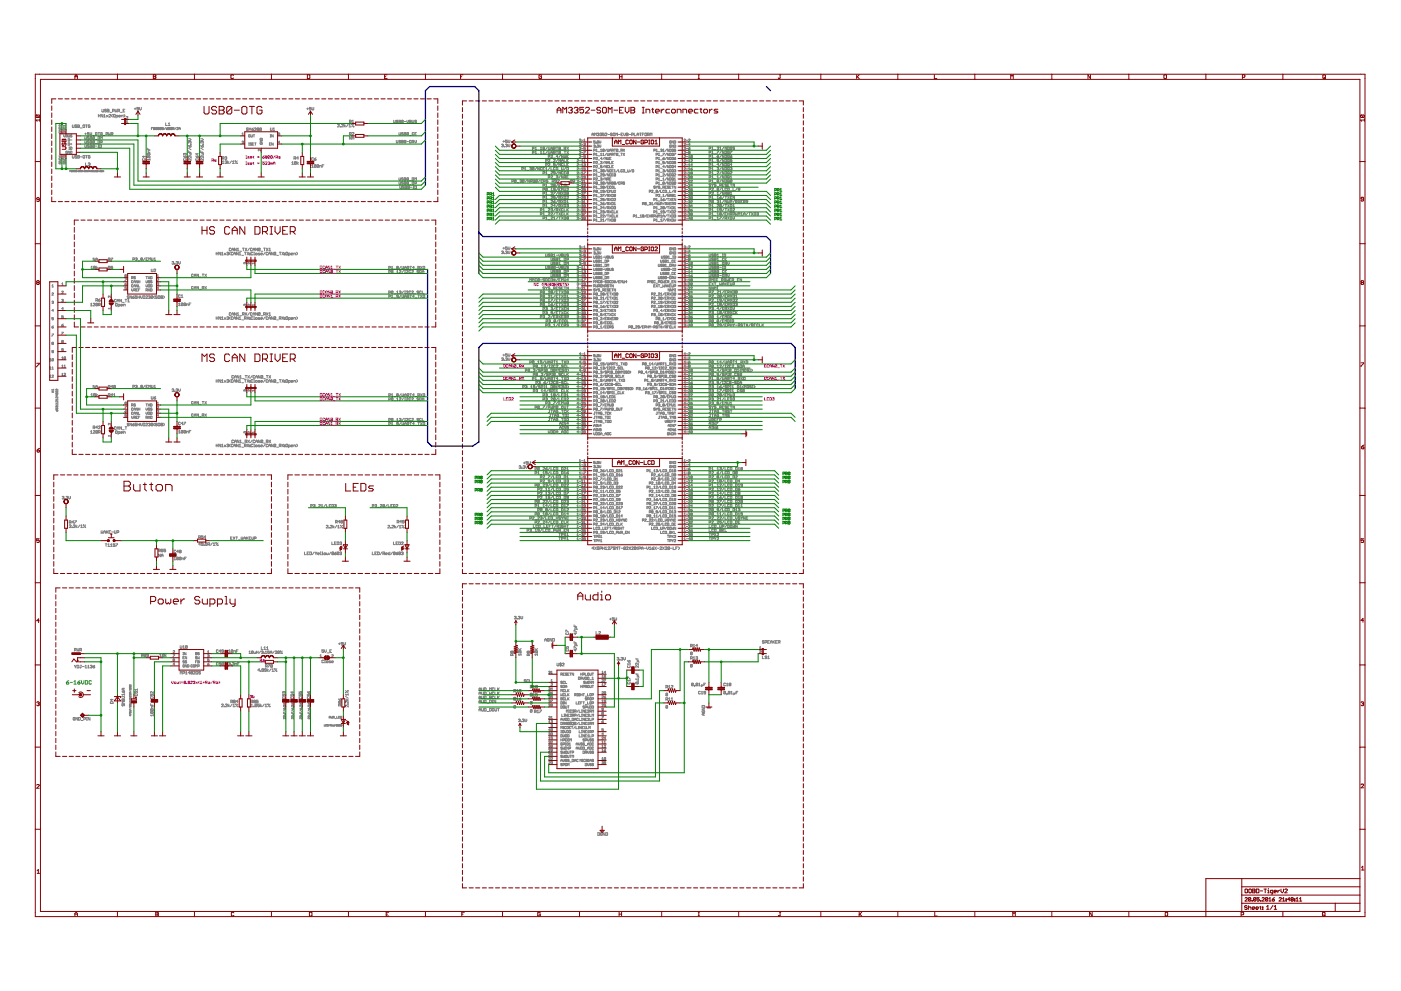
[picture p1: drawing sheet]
<svg xmlns="http://www.w3.org/2000/svg" width="420mm" height="297mm" viewBox="0 0 420 297" stroke-linecap="round" stroke-linejoin="round" font-family="sans-serif">
<g fill="none" stroke="#808080" stroke-width=".3">
<path d="M17.7 38.2l.6-.1 .1 .4h-.7zM17.7 38.8h.7l-.7 .4h.7M17.8 39.5v.4h.5l.1-.3-.3-.1v.2M18.4 37.4v.5l-.5-.5-.2 .1 .1 .4M18.9 38.2l.6-.1 .1 .4h-.7zM18.9 38.8h.7l-.7 .4h.7M19 39.5v.4h.5l.1-.3-.3-.1v.2M19.6 37.6h-.7l.3 .3M19.6 37.4v.5M21.7 37.4l.1 .8 .4-.1v-.7M23 37.6h-.5l.5 .4-.1 .2-.4-.1M23.3 37.4l.5 .2-.1 .6h-.4z"/>
<path d="M23.3 37.8h.4M24.1 38.4h.5M24.9 37.6h.5l-.1 .6-.4-.1zM25.7 39.9v.4M25.7 37.4h.5M25.9 37.4v.8M26.7 39.8h-.5v.3h.5l-.1 .4-.4-.2M27 37.6h-.5l.1 .6 .4-.1v-.3h-.3M27 39.8l.3 .7 .2-.7M28.6 39.9h.5l-.1 .6-.4-.2zM29.4 39.8h.5M29.5 34.3v.8"/>
<path d="M29.5 34.7h.5M29.7 39.8v.7M30 34.3v.8M30.6 32.7l.1 .8 .4-.1v-.7M30.7 39.9h-.5v.4l.4 .2 .1-.4h-.3M30.8 34.3v.8l-.5-.8v.8M31.1 34.6l.3-.3v.8M31.1 35.1h.5M31.9 32.9l-.4-.2-.1 .3 .5 .4h-.5M31.9 34.6l.5 .5M32.2 32.7l.5 .2-.1 .6h-.4zM32.2 33.1h.4"/>
<path d="M32.4 34.6l-.5 .5M32.6 39.8v.7l.2-.3 .3 .3v-.7M32.7 34.4h.5l-.5 .7h.5M33 33.7h.5M33.7 34.3l-.2 .3 .2 .5M33.7 33.3l.6-.2-.2-.4h-.4v.8M34 34.4h.5l-.1 .7-.4-.2zM34.5 32.7v.8l.3-.2 .3 .2v-.8M34.8 35.1h.4l.1-.4-.5-.1v.7M35.3 33.3l.6-.2-.2-.4h-.4v.8M35.6 34.8h.5l-.1-.2-.4 .1 .1 .4h.3M35.6 33.3l.3 .2"/>
<path d="M36.1 33.7h.6M36.4 35.1v-.5h.4l.1 .5M36.9 33.1h.3M37.2 34.3l.2 .3-.2 .5M37.4 32.7h-.5v.8h.5M37.9 35h.4l-.4 .6h.4M37.9 36.8h.4M37.9 36.4l.2-.2v.6M40.3 32.6h.5M40.5 32.3v.6M41.6 32.2h-.5v.4h.5l-.2 .4-.3-.1M41.8 32.2v.5l.3 .3 .3-.3v-.5"/>
<path d="M45.4 38.5h.2M45.8 38.2h-.4v.7M46 38.2l.5 .1-.1 .6h-.4zM46 38.5h.4M47.1 38.3h-.4v.5M47.1 38.3v.5h-.4M47.1 38.3l-.4 .5M47.4 38.5v-.3l.3 .1-.1 .2M47.4 38.5h.2M47.4 38.5v.4l.3-.1-.1-.3M48.4 38.3h-.5v.5M48.4 38.3v.5h-.5"/>
<path d="M48.4 38.3l-.5 .5M49 38.2h-.4v.3h.4l-.1 .4-.3-.1M49.6 38.2l-.4 .7M49.7 36.8v.8h.5M49.8 38.5h.4l.1 .3-.3 .1zM50.3 38.2l-.5 .3M50.5 37.6h.5M50.5 37.1l.2-.3v.8M50.9 38.3h-.4v.5M50.9 38.3v.5h-.4M50.9 38.3l-.4 .5M51.5 38.3h-.4v.5"/>
<path d="M51.5 38.3v.5h-.4M51.5 38.3l-.4 .5M51.8 38.6l.4-.1-.1-.3h-.3v.7M52 38.6l.2 .3M52.8 38.2l-.4 .7M53 38.3h.4l-.4 .6h.4M53.7 38.9l.2-.7 .2 .7M53.7 38.5h.4M74.4 38.5h-.5l.5 .4-.1 .3-.4-.2M74.7 38.4l.3 .4M75 38.8v.4M75.2 38.4l-.2 .4"/>
<path d="M75.5 38.8h.4l.1 .2-.4 .2zM76 38.4l-.5 .4M76.3 38.5h.5l-.5 .7h.5M77.2 38.8v-.4l.4 .1-.1 .3M77.2 38.8v.4l.4-.2-.1-.2M77.2 38.8h.3M78.4 38.5l-.5 .5M78.4 38.5h-.5v.5M78.4 38.5l-.1 .7-.4-.2M81.1 38.4l.1 .8 .4-.2v-.6M81.9 38.6l.2-.2v.8M81.9 39.2h.5"/>
<path d="M83.9 39.8h-.4v.4h.4l-.1 .3-.3-.1M92 32.6h.5M92.3 32.3v.6M93.3 32.2h-.5v.4h.5l-.1 .4-.4-.1M93.6 32.2v.5l.3 .3 .2-.3v-.5M101.2 37.4h.5l-.5 .6h.5M102 37.9l.2 .1zM102.4 37.4h.6l-.6 .6h.6M103.2 37.3v.7M103.6 37.5l-.4 .3 .4 .2M104.4 37.3l-.5 .7M104.7 38h.5"/>
<path d="M104.7 37.5l.2-.2v.7M104.8 36.6h.4l.1-.4-.5-.2v.8M105.1 36.6l.2 .2M105.5 37.3l.1 .1zM105.6 39.8h.5l-.5 .7h.5M105.6 36.3l.3-.3v.8M105.6 36.8h.5M106 37.9l.1 .1zM106.1 37.3l-.6 .7M118.1 36l.1 .8 .4-.1v-.7M119.3 36.2h-.4l.4 .3-.1 .3-.3-.1M119.7 36l.4 .2-.1 .6h-.3z"/>
<path d="M119.7 39.8l.1 .7 .3-.2v-.5M119.7 36.4h.3M120.9 36.2v.5h-.5M120.9 39.9h-.5l.5 .3-.1 .3-.4-.2M120.9 36.2h-.5v.5M120.9 36.2l-.5 .5M121.2 39.8l.5 .1-.1 .6h-.4zM121.2 36.4h.5M122 36v.5l.3 .3 .2-.8M122.5 39.9v.4h-.5M122.5 39.9h-.5v.4M122.5 39.9l-.5 .4"/>
<path d="M122.8 36l.5 .2-.1 .6h-.4zM122.8 36.4h.4M123.6 36l.1 .8 .4-.1v-.7M124.1 39.9h-.5v.4h.5M124.9 39.8h-.5v.7h.5M124.9 36.2l-.4-.2-.1 .3 .5 .4h-.5M181.2 39.9h-.5v.4h.5l-.1 .4-.4-.1M184 39.9l.4 .1-.1 .7-.4-.1zM186.8 39.9h-.5v.8h.5M187 39.9v.5l.3 .3 .3-.3v-.5M187.9 39.9l.5 .1-.2 .7h-.3zM190.2 39.9v.8h.6"/>
<path d="M191.8 39.9h.5M192.1 39.9v.8M193.1 39.9h-.5v.8M17.7 48h.7l-.7 .5h.7M17.8 47.3h.5l.1 .5h-.7zM17.8 48.7v.4l.6-.1-.1-.3-.2 .2M18.1 46.6v.5l-.4-.3h.7M18.9 48h.7l-.7 .5h.7M19 48.7v.4l.6-.1-.1-.3h-.2v.2M19 47.3h.5l.1 .5h-.7zM19.1 40.4l.2 .7 .2-.7M19.3 46.8h-.4l.1 .3"/>
<path d="M19.3 46.8h.3l-.1 .3M19.3 46.8v.1M19.7 40.4l.5 .1-.1 .6h-.4zM19.7 40.7h.4M20.2 45.4h-.5l.2 .6 .3-.1v-.2h-.2M20.4 41.6l.5 .1-.1 .6h-.4zM20.4 42.8l.5 .2-.1 .5h-.4zM20.4 40.4l.2 .7 .3-.1v-.6M20.7 44.1h.2M20.7 44.8h.2M20.8 44.1v.7M20.9 45.3v.7l-.5-.7v.7"/>
<path d="M21 51.3h.1M21.1 42h.5M21.1 43.2h.5M21.1 44.1l.5 .1-.1 .6h-.4zM21.1 45.3l.5 .1-.1 .6h-.4zM21.2 51.1h-.2v.4M21.3 51.3h.2M21.3 43v.4M21.5 51.2l-.2-.1v.4l.2-.2M21.5 51.2h.1M21.5 51.2v.1M21.6 40.5h-.5l.5 .3-.1 .3-.4-.1"/>
<path d="M21.7 46.6l.1 .8 .4-.1v-.7M21.9 51.2h-.2v.2M21.9 51.2v.3l-.2-.1M21.9 51.2l-.2 .2M22 51.2h.3M22 51.2h.1M22 51.2l.1 .1M22.1 51.3h.1M22.1 51.3v.2l.1-.2M22.3 51.2h.1M22.3 51.2l-.1 .1M22.6 51.2l-.1-.1-.1 .3"/>
<path d="M22.6 51.2v.3l-.2-.1M22.6 51.2l-.2 .2M23 51.1h-.2l.2 .2-.2 .1M23 46.7h-.5l.5 .4-.1 .3-.4-.1M23.3 46.6l.5 .1-.1 .7h-.4zM23.3 47h.4M23.4 51.1l-.3 .4M23.5 51.3l.2 .1zM23.7 51.1l-.2 .2M24.1 51.2h-.2v.2M24.1 51.2v.2h-.2M24.1 51.2l-.2 .2"/>
<path d="M24.1 47h.5M24.4 51.2h-.2v.2M24.4 51.2v.3l-.2-.1M24.4 51.2l-.2 .2M24.6 51.4l.2-.2-.2-.1v.4M24.7 51.4l.1 .1M24.9 46.7h.5l-.1 .7-.4-.1zM25.2 51.1l-.3 .4M25.3 51.2h.2M25.4 41l.1 .7 .4-.1v-.6M25.4 42.2l.1 .7 .4-.1v-.6M25.4 43.4l.1 .8 .4-.2v-.6"/>
<path d="M25.4 40.1h.5M25.5 51.2l-.2 .3h.2M25.5 51.2h.1M25.7 48.8v.8h.5M25.7 46.6h.5M25.9 51.2h-.2v.2M25.9 51.2l-.1 .3-.1-.1M25.9 51.2l-.2 .2M25.9 46.6v.8M26.3 51.2h-.3v.2M26.3 51.2l-.1 .3-.2-.1M26.3 51.2l-.3 .2"/>
<path d="M26.5 49l.3-.2v.4M26.5 51.3l-.1 .2M26.5 51.3v.2M26.5 51.3l.1 .2M26.7 41.1h-.5l.5 .4-.1 .2-.4-.1M26.7 42.3h-.5l.5 .4-.1 .2-.4-.1M26.7 43.6h-.5l.5 .3-.1 .3-.4-.2M26.7 49.2h.1M26.8 51.3h.2M26.8 51.5l.1-.4 .1 .4M26.8 49.2v.4l-.3-.1M27 46.7h-.5l.1 .7 .4-.1v-.3h-.3"/>
<path d="M27 42.2l.5 .1-.1 .6h-.4zM27 41l.5 .1-.1 .6h-.4zM27 43.4l.5 .2-.1 .6h-.4zM27 41.3h.4M27 42.6h.4M27 43.8h.4M27.2 51.1v.4M27.4 51.2h.2M27.6 51.2l-.2 .3h.2M27.6 51.2h.1M27.8 40.6h.5M28 51.2h-.3v.2"/>
<path d="M28 51.2l-.1 .3-.2-.1M28 51.2l-.3 .2M28.1 51.5h.2M28.1 51.2l.1-.1v.4M28.3 41.1l-.5 .5M28.3 43.6v.4h-.5M28.3 42.3v.5h-.5M28.3 42.3h-.5v.5M28.3 41.1v.5h-.5M28.3 41.1h-.5v.5M28.3 43.6h-.5v.4M28.3 42.3l-.5 .5"/>
<path d="M28.3 43.6l-.5 .4M28.4 51.2h.3M28.6 43.8h.5M28.6 43.1h.5M28.6 41.8h.5M28.7 51.2l-.3 .3h.3M28.7 51.2h.1M29.1 51.2l-.2-.1-.1 .3M29.1 51.2l-.1 .3-.2-.1M29.1 51.2l-.3 .2M29.2 51.2h.2v.3l-.2-.1M29.2 51.2l.2 .1"/>
<path d="M29.2 51.2h.1M29.4 41l.5 .1-.1 .6h-.4zM29.4 42.2l.5 .1-.1 .6h-.4zM29.4 44.2h.3M29.4 43.4h.3M29.5 43.4v.8M29.5 51.3h.3M29.9 51.3l.2 .1zM29.9 43.4l.5 .2-.1 .6h-.4zM30.1 51.1l-.2 .2M30.2 41.7v-.7l.2 .2 .3-.2v.7M30.2 42.7l.5-.1-.1-.4h-.4v.7"/>
<path d="M30.5 51.2h-.2v.2M30.5 51.2v.2h-.2M30.5 51.2l-.2 .2M30.6 51.5h.3M30.6 51.2l.2-.1v.4M31 51.1v.4M31 40.6h.5M31.8 40.2h.4l.1-.3-.5-.1v.7M33.4 40.2h.3l.2-.3-.5-.1v.7M33.6 40.2l.3 .3M42.8 47.6v.5h.6v-.5M43.1 46.8v.5l-.4-.4h.8"/>
<path d="M44.2 44.4v.5h.8M44.3 46h.6v.5M44.3 46.8h.6v.5M44.3 46.8l-.1 .4 .7 .1M44.3 46l-.1 .4 .7 .1M44.3 46.8l.6 .5M44.3 46l.6 .5M44.6 44.6v.3M45 45.2l-.6 .1v.4h.6M45 47.8h-.8l.2 .3M45 47.6v.5M55 46.8l.4 .5"/>
<path d="M55.2 47.6v.5h.5v-.5M55.4 46.9l.3-.1 .1 .4-.4 .1zM55.4 46.1h-.4l.2 .4M55.4 46.1h.4l-.1 .4M55.4 46.1v.1M56.5 45.2v.5h.8M56.5 41.6h.5l.3 .3-.3 .2h-.5M56.5 44.4l.8 .5M56.5 43.6l.4 .5M56.8 46h.5v.4l-.5 .1M56.9 42.5h-.4l.1 .4M56.9 42.5h.4l-.2 .4"/>
<path d="M56.9 43.7l.2-.1 .2 .4-.4 .1zM56.9 42.5v.2M56.9 45.4v.3M57.1 43.2l.2 .1zM57.3 46.8v.5l-.5-.5-.3 .1 .1 .4M57.3 47.6v.5l-.5-.5-.3 .1 .1 .4M58.7 46.8l.4 .5M58.8 47.6v.5h.6v-.5M59.1 46.9h.4l-.1 .4h-.3zM59.1 46v.5l-.4-.4h.8M60.2 45.2v.5h.8M60.2 44.4l.8 .5"/>
<path d="M60.2 43.6l.4 .5M60.2 41.6h.5l.3 .3-.3 .2h-.5M60.5 46h.5l-.1 .5h-.4M60.6 42.5h-.4l.1 .4M60.6 42.5h.4l-.1 .4M60.6 43.7h.4l-.1 .4h-.3zM60.6 42.5v.2M60.6 45.4v.3M60.9 43.2l.1 .1zM61 46.8v.5l-.5-.5-.3 .1 .1 .4M61 47.6v.5l-.5-.5-.3 .1 .1 .4M66.7 48.5l.2-.3v.8"/>
<path d="M66.7 49h.5M66.7 47.5l.5-.1-.1-.4h-.4v.8M66.9 47.5l.3 .3M67.5 48.3l.4-.1v.4M67.5 47.1l.4-.1v.4M67.7 48.6h.2M67.7 47.4h.2M67.9 48.6v.4l-.4-.1M67.9 47.4v.4l-.4-.2M68.3 48.2v.8M68.6 48.5l-.3 .2 .3 .3M69.4 48.2l-.5 .8"/>
<path d="M69.7 49h.5M69.7 48.5l.3-.3v.8M70.5 48.2l.1 .1zM71 48.9l.2 .1zM71.2 48.2l-.7 .8M72.6 42.4l.3-.1v.4M72.6 40.1l.2-.3v.7M72.6 40.5h.4M72.8 42.7h.1M72.9 42.7v.3l-.3-.1M74.6 42.8h.2M74.6 40.5h.4l-.1 .6-.3-.1z"/>
<path d="M74.6 43.5h.2M74.7 42.8v.7M75.2 40.4l.2 .7 .3-.1v-.6M75.5 43l-.4-.2-.1 .3 .5 .3h-.5M75.7 43.2h.2M75.9 40.4h.5M76.2 42.8h-.5v.7h.5M76.2 40.4v.7M76.4 42.8h.4M76.6 42.8v.7M78 42.1h.7l-.7 .5h.7M78 41.6l.5-.2 .2 .5h-.7z"/>
<path d="M78.1 42.8v.5l.6-.2-.2-.3h-.2v.2M78.1 44.8v.4l-.4-.4-.3 .1 .2 .3M80.8 43.2h.2M81 40.4h.2M81 41.1h.2M81.1 40.4v.7M81.2 42.8h-.4v.7h.4M81.9 40.4v.7l-.4-.7v.7M81.9 42.8v.7l-.4-.7v.7M83.9 42.7h-.4l.3-.4v.7M87.5 48.7l.3-.2v.8M87.5 49.3h.5"/>
<path d="M88.2 47.5h.4l.1-.4-.5-.1v.8M88.4 47.5l.3 .3M88.8 48.6l-.1 .7-.4-.2M88.8 48.6l-.4-.1-.1 .6M88.8 48.6l-.5 .5M89.1 48.5v.8M89.5 48.7l-.4 .3 .4 .3M89.5 47.4h-.5l.4-.4v.8M93.5 49.6l.2-.2v.8M93.5 50.2h.5M94 47.4h-.5v.5h.5M94.3 47.7h.3l.2 .2-.4 .2z"/>
<path d="M94.8 49.5v.5h-.5M94.8 49.5h-.5v.5M94.8 49.5l-.5 .5M94.8 47.3l-.5 .4M95.6 49.5l-.2 .7-.4-.2M95.6 49.5h-.6v.5M95.6 49.5l-.6 .5M95.8 50.2v-.6h.4l.2 .6M96.6 49.8h.3M97.2 49.4h-.6v.8M104.8 40.2h.4l.1-.4-.5-.1v.8M105.1 40.2l.2 .3"/>
<path d="M105.3 40.9v.8l-.5-.8v.8M105.6 41.7v-.5l.3-.3 .2 .3v.5M105.6 41.3h.5M118.9 42.1l.1 .7 .3-.1v-.6M119.7 53.3l.1 .7 .3-.1v-.6M119.7 54.5l.1 .7 .3-.1v-.6M119.9 55.8l.1 .7 .4-.1v-.6M120.1 42.2l-.3-.1-.1 .2 .4 .4h-.4M120.4 42.1l.5 .1-.1 .6h-.4zM120.4 42.4h.4M120.9 53.4l-.3-.1-.2 .2 .5 .4h-.5M120.9 54.7h-.5l.5 .3-.1 .2-.4-.1"/>
<path d="M121.2 55.9l-.4-.1-.1 .2 .5 .4h-.5M121.2 53.3l.5 .1-.1 .6h-.4zM121.2 54.5l.5 .2-.1 .5h-.4zM121.2 53.7h.4M121.2 54.9h.4M121.2 40.1h.4M121.5 55.8l.5 .1-.1 .6h-.4zM121.5 56.1h.4M121.7 42.2l-.1 .6-.4-.1M121.7 42.2l-.5 .5M121.7 42.2l-.4-.1-.1 .6M122 42.4h.5"/>
<path d="M122.5 53.4l-.3-.1-.2 .6M122.5 54.7h-.5v.4M122.5 53.4l-.1 .6-.4-.1M122.5 54.7v.4h-.5M122.5 54.7l-.5 .4M122.5 53.4l-.5 .5M122.8 55.9v.5h-.5M122.8 55.9l-.4-.1-.1 .6M122.8 55.9l-.5 .5M122.8 42.1l.5 .1-.1 .6h-.4zM122.8 54.1h.5M122.8 55.4h.5"/>
<path d="M122.8 40.6h.5M123.1 56.1h.5M123.6 42.6h.4l.1-.4-.5-.1v.7M123.6 53.3l.5 .1-.1 .6h-.4zM123.6 54.5l.5 .2-.1 .5h-.4zM123.9 42.6l.2 .2M123.9 55.8h.2M123.9 56.5h.2M124 55.8v.7M124.4 42.1l.3 .7 .2-.2v-.5M124.4 55l.5-.1-.1-.4h-.4v.7M124.4 55.8l.5 .1-.1 .6h-.4z"/>
<path d="M124.4 54v-.7l.3 .2 .2-.2v.7M124.4 40.1h.3M150.4 43.3l.4-.1v.4M150.7 43.6h.1M150.8 42.4h.5M150.8 43.6v.4l-.4-.1M151.1 42.1v.6M151.2 43.9l.1 .1zM151.6 43.3l.4-.1v.4M151.9 43.6h.1M152 43.6v.4l-.4-.1M152.1 42h-.5v.4l.4-.2 .1 .5h-.5"/>
<path d="M152.4 42v.5l.3 .3 .2-.3v-.5M152.4 43.2v.6l.3 .2 .2-.2v-.6M153.5 54.4h.4l.1-.4-.5-.1v.7M154.8 54v.5h-.5M154.8 54l-.5 .5M154.8 54h-.5v.5M155.1 54.8h.5M155.9 54l.4-.1v.4M156.1 54.3h.2M156.3 54.3v.3l-.4-.1M156.5 50.7h.3l.2-.4-.5-.1v.7M157.2 54v.5h-.5"/>
<path d="M157.2 54l-.4-.1-.1 .6M157.2 54l-.5 .5M157.3 50.9h.5M157.3 50.5l.2-.3v.7M158 53.9l-.5 .7M158.1 51.1h.5M158.7 53.9v.7l-.4-.7v.7M158.9 50.3l.3-.1v.4M159.1 54.4h.3l.2-.4-.5-.1v.7M159.1 50.6h.1M159.2 50.6v.3l-.3-.1M159.3 54.4l.3 .2"/>
<path d="M159.7 44.6h.3l.1-.4-.4-.1v.8M159.7 45.8h.3l.1-.3-.4-.2v.8M159.9 53.9l.4 .1-.1 .6h-.3zM159.9 54.3h.3M160.1 50.3l-.3-.1-.1 .6M160.1 50.3l-.1 .6-.3-.1M160.1 50.3l-.4 .5M160.5 44.9h.5M160.5 46.1h.5M160.5 44.4l.2-.3v.8M160.5 45.6l.2-.3v.8M161 50.2l-.5 .7"/>
<path d="M161.1 54v.5h-.4M161.1 54h-.4v.5M161.1 54l-.4 .5M161.2 45h.5M161.2 46.2h.5M161.7 50.2v.7l-.5-.7v.7M161.9 53.9l-.5 .7M162.1 44.9h.4M162.1 46.1h.4M162.1 44.4l.2-.3v.8M162.1 45.6l.2-.3v.8M162.5 50.3h-.4l.1 .6 .3-.1"/>
<path d="M162.7 54h-.5v.5h.5M162.8 55.7h.4l.1-.4-.5-.1v.7M162.8 59.3h.4l.1-.4-.5-.1v.8M162.8 50.6h.3M162.8 56.9h.4l.1-.3-.5-.2v.8M162.8 46.1h.5M162.8 51.9h.4l.1-.3-.5-.1v.7M162.8 58.1h.4l.1-.4-.5-.1v.7M162.8 45.6l.3-.3v.8M163 54.4l.5-.1-.1-.4h-.4v.7M163.3 54.4l.2 .2M163.3 44.2h-.5v.5"/>
<path d="M163.3 44.2v.5h-.5M163.3 50.2h-.5v.7h.5M163.3 44.2l-.5 .5M163.6 48.2h.4l.1-.3-.5-.1v.7M163.6 50.5l.3-.3v.7M163.6 51.7l.3-.2v.7M163.6 55.4l.3-.2v.7M163.6 57.8l.3-.2v.7M163.6 59.1l.3-.3v.8M163.6 49.5h.4l.1-.4-.5-.1v.7M163.6 50.9h.5M163.6 52.2h.5"/>
<path d="M163.6 55.9h.5M163.6 58.3h.5M163.6 59.6h.5M164.1 56.6l-.3-.2-.2 .6M164.1 56.6v.4h-.5M164.1 45.3l-.5 .8M164.1 56.6l-.5 .4M164.1 44.1l-.5 .8M164.3 54h-.5l.5 .4-.1 .2-.4-.1M164.4 47h.4l.1-.4-.5-.1v.7M164.4 44.1l.1 .8 .4-.2v-.6M164.4 45.3l.1 .8 .4-.1v-.7"/>
<path d="M164.4 47.9h.5l-.5 .6h.5M164.4 49.1h.5l-.5 .6h.5M164.4 53.2h.4l.1-.4-.5-.1v.7M164.4 56h.5M164.4 59.7h.5M164.4 52.3h.5M164.4 58.5h.5M164.4 57.3h.5M164.9 50.2l-.5 .7M165.2 48.6h.5M165.2 45.7h.5M165.2 55.3h.5l-.5 .6h.5"/>
<path d="M165.2 56.7l.3-.3v.8M165.2 52.8h.5l-.5 .6h.5M165.2 44.5h.5M165.2 49.8h.5M165.2 50.2v.7h.5M165.2 51.6h.5l-.5 .6h.5M165.2 46.1l.3-.8 .2 .3v.5M165.2 44.9l.3-.8 .2 .3v.5M165.2 46.6h.5l-.5 .6h.5M165.2 57.7h.5l-.5 .6h.5M165.2 58.9h.5l-.5 .7h.5M165.2 57.2h.5"/>
<path d="M165.6 54.4l.5-.1-.1-.4h-.4v.8M165.9 54.4l.2 .3M166 47.4h.5M166 57.6h.5l-.5 .7M166 44.6l.5-.1-.1-.4h-.4v.8M166 47.9h.5l-.5 .6h.5M166 45.8l.5-.1-.1-.4h-.4v.8M166 53.5h.5M166.1 55.6v-.4l.4 .1-.1 .3M166.1 55.6v.3l.4-.1-.1-.2M166.1 55.6h.3M166.3 44.6l.2 .3"/>
<path d="M166.3 45.8l.2 .3M166.5 56.8l-.5-.1 .1-.3 .4 .2v.4h-.5M166.5 49h-.5v.3h.5l-.1 .4-.4-.1M166.5 50.3h-.5l.1 .6 .4-.1M166.5 51.8h-.4v-.3l.4 .1v.4h-.5M166.5 58.8h-.5v.4h.5l-.1 .4-.4-.2M166.8 44.1h.5M166.8 52.8l.4-.1v.3M166.8 50.2l.5 .1-.1 .6h-.4zM166.8 45.3h.5M166.9 54.3l-.5-.2 .1-.2 .4 .1v.5h-.5M167 44.1v.8"/>
<path d="M167 45.3v.8M167 53h.2M167.2 53v.4l-.4-.1M167.2 54h.5l-.5 .7h.5M167.3 46.9h-.5l.4-.4v.7M167.3 47.8l-.5 .7M167.3 49l-.5 .7M167.3 51.5l-.5 .7M167.3 55.2l-.5 .7M167.3 56.4l-.5 .8M167.3 57.6l-.5 .7M167.3 58.8l-.5 .8"/>
<path d="M167.6 58.1l.5-.1-.1-.4h-.4v.7M167.6 55.6h.3M167.6 59.3h.4l.1-.4-.5-.1v.8M167.6 51.1h.5M167.6 56.8h.3M167.9 59.3l.2 .3M167.9 58.1l.2 .2M168.1 44.2h-.5v.5M168.1 45.5h-.5v.5M168.1 44.2l-.1 .7-.4-.2M168.1 56.4h-.5v.8h.5M168.1 55.2h-.5v.7h.5"/>
<path d="M168.1 45.5l-.1 .6-.4-.1M168.1 47.8v.7l-.5-.7v.7M168.1 49v.7l-.5-.7v.7M168.1 51.5v.7l-.5-.7v.7M168.1 46.5l-.5 .7M168.1 45.5l-.5 .5M168.1 52.7l-.5 .7M168.1 44.2l-.5 .5M168.4 50.2l.1 .7 .4-.1v-.6M168.4 48.5l.2-.7 .3 .2v.5M168.4 57.2v-.8l.2 .3 .3-.3v.8M168.4 48.1h.5"/>
<path d="M168.4 45h.5M168.4 46.2h.5M168.4 57.6l.5 .7M168.4 58.8l.5 .8M168.9 55.3h-.5v.5h.5M168.9 49.1h-.5v.5h.5M168.9 51.6h-.5l.1 .6 .4-.2M168.9 46.5v.7l-.5-.7v.7M168.9 52.7v.7l-.5-.7v.7M168.9 57.6l-.5 .7M168.9 58.8l-.5 .8M169.2 44.6l.5-.1-.1-.4h-.4v.8"/>
<path d="M169.2 45.3h.5M169.2 47.8v.7h.5M169.2 58.8l.5 .1-.1 .7h-.4zM169.2 55.3h.5l-.1 .6-.4-.1zM169.2 46.5v.7l.2-.2 .3 .2v-.7M169.2 53.2h.4l.1-.4-.5-.1v.7M169.2 56.4l.1 .8 .4-.2v-.6M169.2 57.6l.5 .1-.1 .6h-.4zM169.2 49v.7h.5M169.2 51.8h.2M169.4 53.2l.3 .2M169.4 45.3v.8"/>
<path d="M169.4 44.6l.3 .3M169.7 51.5h-.5v.7h.5M169.7 50.2l-.5 .7M170 56.6h.5l-.5 .6h.5M170 46.9h.2M170 50.2l.5 .1-.2 .6h-.3zM170 55.2v.7h.5M170 58.9h.5l-.5 .7h.5M170 49.3h.2M170 48.1h.2M170 53h.2M170 44.1l.5 .8"/>
<path d="M170 45.3l.5 .8M170.5 57.7v.5h-.5M170.5 47.8h-.5v.7h.5M170.5 51.6v.4h-.5M170.5 57.7l-.4-.1-.1 .6M170.5 46.5h-.5v.7h.5M170.5 49h-.5v.7h.5M170.5 51.6h-.5v.4M170.5 52.7h-.5v.7h.5M170.5 51.6l-.5 .4M170.5 44.1l-.5 .8M170.5 45.3l-.5 .8"/>
<path d="M170.5 57.7l-.5 .5M171.6 54l-.4-.1-.2 .6M171.6 54l-.2 .7-.4-.2M171.6 54l-.6 .5M171.9 54.4l.5-.1-.1-.4h-.4v.8M172.1 54.4l.3 .3M173 51.7l.4-.2 .1 .3-.5 .4h.5M173 49.2h.5l-.5 .6h.5M173 48h.5l-.5 .5h.5M173 52.9l.4-.1 .1 .2-.5 .4h.5M173 55.4h.5l-.5 .5h.5M173 50.4h.5l-.5 .6h.5"/>
<path d="M173 54.1h.5l-.5 .6h.5M173 56.6h.5l-.5 .5h.5M173 57.8h.5l-.5 .6h.5M173 59.1l.4-.2 .1 .3-.5 .4h.5M173.7 41.8h.5l-.5 .6h.5M173.7 43h.5l-.5 .6h.5M173.7 49.4h.5M173.7 48.2h.5M173.7 46.7h.5l-.5 .6h.5M173.7 44.3h.5l-.5 .5h.5M173.7 45.5h.5l-.5 .6h.5M173.7 50.7h.5"/>
<path d="M173.7 51.9h.5M173.7 53.1h.5M173.7 54.4h.5M173.7 55.6h.5M173.7 56.8h.5M173.7 58h.5M173.7 59.3h.5M174.4 49.8h.5M174.4 45.7h.5M174.4 49.3l.2-.2v.7M174.4 43.3h.5M174.4 48.1l.2-.2v.6"/>
<path d="M174.4 50.5l.2-.2v.7M174.4 51.8l.2-.3v.7M174.4 53l.2-.2v.6M174.4 54.1h.5l-.5 .6h.5M174.4 55.4h.5l-.5 .5h.5M174.4 56.6h.5l-.5 .5h.5M174.4 57.8h.5l-.5 .6h.5M174.4 59.1h.5l-.5 .5h.5M174.4 42h.5M174.4 44.5h.5M174.4 46.9h.5M174.4 48.5h.5"/>
<path d="M174.4 51h.5M174.4 52.2h.5M174.4 53.4h.5M175.1 42.4h.4M175.1 51.5h.4l-.4 .7M175.1 49.2l.3-.1v.3M175.1 43l.3-.1v.4M175.1 45.4h.4l-.4 .7M175.1 41.9l.2-.2v.7M175.1 48.1l.2-.2v.6M175.1 54.2l.2-.2v.7M175.1 55.4l.3-.2v.4"/>
<path d="M175.1 57.7h.4l-.4 .7M175.1 48.5h.4M175.1 54.7h.4M175.3 49.4h.1M175.3 43.3h.1M175.3 55.6h.1M175.4 43.3v.3l-.3-.1M175.4 49.4v.4l-.3-.2M175.4 55.6v.3l-.3-.1M175.5 46.9h-.3v-.3l.3 .1v.5h-.4M175.5 53.1h-.3v-.3l.3 .1v.4h-.4M175.5 44.2h-.4v.3h.4l-.1 .3-.3-.1"/>
<path d="M175.5 50.3h-.4v.4h.4l-.1 .3-.3-.1M175.5 56.5h-.4v.3l.3-.1 .1 .3h-.4M175.5 59.3h-.3v-.4l.3 .2v.4h-.4M177.5 40.7v-.5l.3-.3 .3 .3v.5M177.5 40.3h.6M178 51.3h.4l.1-.3-.5-.1v.6M178 50.1h.4l.1-.4-.5-.1v.7M178 48.9h.4l.1-.4-.5-.1v.7M178 46.4h.4l.1-.4-.5-.1v.7M178 45.1h.4l.1-.3-.5-.1v.7M178 43.6l.4-.1v.3M178 47.6h.4l.1-.3-.5-.1v.6"/>
<path d="M178 52.5h.4l.1-.3-.5-.1v.7M178 53.8h.4l.1-.4-.5-.1v.7M178 55h.4l.1-.3-.5-.2v.7M178 56.2h.4l.1-.3-.5-.1v.7M178 57.5h.4l.1-.4-.5-.1v.7M178 58.7h.4l.1-.3-.5-.1v.6M178 59.9h.4l.1-.3-.5-.1v.7M178.3 43.8h.1M178.3 40.7v-.8l.3 .3 .2-.3v.8M178.4 43.8v.3l-.4-.1M178.5 42.2h-.5v.4l.4-.1 .1 .3h-.5M178.7 42.8l.1 .1z"/>
<path d="M178.7 44l.1 .1zM178.7 51.5h.5M178.7 49.7h.5l-.5 .6h.5M178.7 48.5h.5l-.5 .6h.5M178.7 46.6h.5M178.7 47.3h.5l-.5 .5h.5M178.7 53.4h.5l-.5 .6h.5M178.7 44.9l.2-.2v.7M178.7 46.1l.2-.2v.7M178.7 51.1l.2-.2v.6M178.7 52.3l.2-.2v.7M178.7 56l.2-.2v.7"/>
<path d="M178.7 58.5l.2-.2v.6M178.7 59.7l.2-.2v.7M178.7 45.4h.5M178.7 52.8h.5M178.7 56.5h.5M178.7 58.9h.5M179 43.6l.4-.1v.3M179.1 40l.4-.1v.4M179.2 54.7h-.5v.4M179.2 57.1h-.5v.5M179.2 54.7v.4h-.5M179.2 57.1l-.2 .6-.3-.1"/>
<path d="M179.2 54.7l-.5 .4M179.2 57.1l-.5 .5M179.3 43.8h.1M179.4 40.3h.1M179.4 49.2h.5M179.4 43.8v.3l-.4-.1M179.4 45.5h.5M179.4 46.7h.5M179.4 47.9h.5M179.4 50.4h.5M179.4 51.6h.5M179.4 52.9h.5"/>
<path d="M179.4 54.1h.5M179.4 55.4h.5M179.4 56.6h.5M179.4 57.8h.5M179.4 59h.5M179.5 42.4l-.3-.2-.2 .6M179.5 40.3v.4l-.4-.1M179.5 42.4v.4h-.5M179.5 42.4l-.5 .4M179.7 42.2l.3 .7 .2-.2v-.5M179.7 43.5l.3 .6 .2-.2v-.4M179.9 40l.4-.1v.4"/>
<path d="M180.1 48.5h.4l-.4 .6h.4M180.1 46.6h.4M180.1 59.6h.4l-.4 .6h.4M180.1 44.9l.2-.2v.7M180.1 51l.3-.1v.3M180.1 52.2h.4l-.4 .6h.4M180.1 53.4l.3-.1v.4M180.1 54.7l.3-.2v.4M180.1 55.9h.4l-.4 .6h.4M180.1 58.4h.4l-.4 .5h.4M180.1 46.1l.2-.2v.7M180.1 57.2l.2-.2v.7"/>
<path d="M180.1 45.4h.4M180.1 57.7h.4M180.2 40.3h.1M180.3 51.2h.1M180.3 40.3v.4l-.4-.1M180.3 53.7h.1M180.3 54.9h.1M180.4 51.2v.3l-.3-.1M180.4 53.7v.3l-.3-.1M180.4 54.9v.3l-.3-.1M180.5 47.5h-.4l.3-.3v.6M180.5 49.6h-.4v.4h.4l-.1 .3-.3-.1"/>
<path d="M180.8 46.1l.2-.2v.7M180.8 46.6h.4M180.8 58.3h.4l-.4 .6M180.9 56.1v-.3l.3 .1-.1 .2M180.9 56.1v.4l.3-.2-.1-.2M180.9 56.1h.2M181.2 59.5h-.4v.3h.4l-.1 .4-.3-.2M181.2 51l-.1 .5-.3-.1M181.2 44.8l-.1 .6-.3-.1M181.2 52.4h-.3v-.3l.3 .1v.4h-.4M181.2 54.7v.4h-.4M181.2 57.4h-.3v-.4l.3 .1v.5h-.4"/>
<path d="M181.2 44.8h-.4v.5M181.2 51h-.4v.4M181.2 54.7h-.4v.4M181.2 44.8l-.4 .5M181.2 47.2l-.4 .6M181.2 48.4l-.4 .7M181.2 49.6l-.4 .7M181.2 51l-.4 .4M181.2 53.3l-.4 .7M181.2 54.7l-.4 .4M181.5 40h.5l-.5 .7h.5M181.9 47.2v.6l-.5-.6v.6"/>
<path d="M181.9 48.4v.7l-.5-.7v.7M181.9 49.6v.7l-.5-.7v.7M181.9 53.3v.7l-.5-.7v.7M181.9 44.7l-.5 .7M181.9 45.9l-.5 .7M181.9 50.9l-.5 .6M181.9 52.1l-.5 .7M181.9 54.5l-.5 .7M181.9 55.8l-.5 .7M181.9 57l-.5 .7M181.9 58.3l-.5 .6M181.9 59.5l-.5 .7"/>
<path d="M182.1 45.9l.1 .7 .4-.1v-.6M182.1 44.7l.1 .7 .4-.1v-.6M182.1 58.7h.4l.1-.3-.5-.1v.6M182.1 47.2v.6l.3-.2 .2 .2v-.6M182.1 49.1l.3-.7 .2 .7M182.1 53.8h.4l.1-.4-.5-.1v.7M182.1 59.9h.4l.1-.3-.5-.1v.7M182.1 48.7h.5M182.1 56.1h.3M182.1 57.4h.3M182.3 40.3h.5M182.4 53.8l.2 .2"/>
<path d="M182.4 58.7l.2 .2M182.4 59.9l.2 .3M182.6 49.7h-.5v.5h.5M182.6 50.9v.6l-.5-.6v.6M182.6 52.1v.7l-.5-.7v.7M182.6 54.5v.7l-.5-.7v.7M182.6 55.8h-.5v.7h.5M182.6 57h-.5v.7h.5M182.8 48.4v.7h.5M182.8 45.4v-.5l.2-.2 .3 .2v.5M182.8 46.6v-.5l.2-.2 .3 .2v.5M182.8 49.6v.7h.5"/>
<path d="M182.8 55h.3l.2-.3-.5-.2v.7M182.8 57.7v-.7l.2 .2 .3-.2v.7M182.8 47.5h.2M182.8 45h.5M182.8 46.3h.5M182.8 53.7h.2M182.8 58.3l.5 .6M182.8 59.5l.5 .7M183 55l.3 .2M183.3 51h-.5l.1 .5 .4-.1M183.3 47.2h-.5v.6h.5M183.3 52.2h-.5l.1 .6 .4-.2"/>
<path d="M183.3 53.3h-.5v.7h.5M183.3 55.9h-.5v.4h.5M183.3 58.3l-.5 .6M183.3 59.5l-.5 .7M183.5 51.2h.2M183.5 46.4h.3l.1-.4-.4-.1v.7M183.5 45.1h.3l.1-.3-.4-.1v.7M183.5 54.5l.4 .2-.1 .5h-.3zM183.5 57l.1 .7 .3-.1v-.6M183.5 58.3l.4 .1-.1 .5h-.3zM183.5 59.5l.4 .1-.1 .6h-.3zM183.5 48.7h.2"/>
<path d="M183.5 50h.2M183.5 52.4h.2M183.5 54.9h.3M183.6 40h-.5l.5 .6h-.5M183.6 55.8l.3 .1-.1 .6-.3-.2zM183.7 45.1l.2 .3M183.7 46.4l.2 .2M183.9 50.9h-.4v.6h.4M183.9 49.6h-.4v.7h.4M183.9 48.4h-.4v.7h.4M183.9 52.1h-.4v.7h.4M184.2 51.5h.4"/>
<path d="M184.2 45.9h.4M184.2 55.8v.7h.4M184.2 57.1h.4l-.4 .6h.4M184.2 59.6h.4l-.4 .6h.4M184.2 44.7h.4M184.2 51.1l.2-.2v.6M184.4 44.7v.7M184.4 45.9v.7M184.6 52.2h-.4v.4M184.6 54.7h-.4v.4M184.6 58.4h-.4v.4M184.6 54.7v.4h-.4"/>
<path d="M184.6 52.2l-.1 .6-.3-.2M184.6 58.4l-.1 .5-.3-.1M184.6 52.2l-.4 .4M184.6 54.7l-.4 .4M184.6 58.4l-.4 .4M184.7 40.7v-.8l.2 .3 .3-.3v.8M185.3 46v.5h-.5M185.3 46h-.5v.5M185.3 44.8h-.5v.5M185.3 44.8l-.1 .6-.4-.1M185.3 44.8l-.5 .5M185.3 46l-.5 .5"/>
<path d="M185.3 50.9l-.5 .6M185.3 54.5l-.5 .7M185.5 40.3h.5M185.5 50.9v.6h.5M185.5 45.5h.5M185.5 46.7h.5M186 54.7h-.5v.4h.5M186.2 45.9h.4M186.2 45.1l.4-.1-.1-.3h-.3v.7M186.2 55l.4-.1-.1-.4h-.3v.7M186.3 40.3h.2M186.4 45.9v.7"/>
<path d="M186.4 45.1l.2 .3M186.4 55l.2 .2M186.6 51h-.4l.1 .5 .3-.1M186.9 50.9l.4 .1-.1 .5h-.3zM186.9 44.7l.4 .7M186.9 45.9l.4 .7M187.3 54.7h-.4l.4 .4h-.4M187.3 44.7l-.4 .7M187.3 45.9l-.4 .7M187.6 51.6h.4M187.9 40.3h.3M188.2 50.9l.2 .6 .3-.1v-.5"/>
<path d="M188.6 40.3h.6M189.4 50.9l-.5 .6M189.4 40.4l.5-.1-.1-.4h-.4v.8M189.6 50.9l.5 .1-.2 .5h-.3zM191 40.7v-.5l.3-.3 .3 .3v.5M191 40.3h.6M192.6 40.3h.3M193.4 40h.5l-.1 .7-.4-.1zM194.2 40.4h.4l.1-.4-.5-.1v.8M194.5 40.4l.2 .3M194.7 57.5h.4l.1-.4-.5-.1v.7M195 40.7v-.8l.3 .3 .2-.3v.8"/>
<path d="M195.4 57.1h.4l-.4 .6h.4M196.1 45.1h.3l.1-.3-.4-.1v.7M196.1 59.9h.3l.1-.3-.4-.1v.7M196.1 57.8h.4M196.5 55.9l-.3-.1-.1 .2 .4 .3h-.4M196.7 51.3h.4l.1-.3-.5-.1v.6M196.7 50.1l.5-.1-.1-.4h-.4v.7M196.7 48.9l.5-.2-.1-.3h-.4v.7M196.7 46.4h.4l.1-.4-.5-.1v.7M196.7 47.6h.4l.1-.3-.5-.1v.6M196.7 58.7h.4l.1-.3-.5-.1v.6M196.7 59.7l.3-.2v.7"/>
<path d="M196.7 55l.5-.1-.1-.4h-.4v.7M196.7 52.5h.4l.1-.3-.5-.1v.7M196.7 53.8h.4l.1-.4-.5-.1v.7M196.7 44.9l.3-.2v.7M196.7 55.8l.3 .3M196.7 45.4h.5M197 56.1v.4M197.2 55.8l-.2 .3M197.2 57.1l-.1 .6-.4-.1M197.2 57.1h-.5v.5M197.2 57.1l-.5 .5M197.4 51.5h.5"/>
<path d="M197.4 49.1h.5M197.4 46.6h.5M197.4 47.8h.5M197.4 54.8l.3-.3v.7M197.4 47.4l.3-.2v.6M197.4 58.4h.5l-.5 .5h.5M197.4 53.6l.3-.3v.7M197.4 45.5h.5M197.4 50.3h.5M197.4 52.8h.5M197.4 54h.5M197.4 55.2h.5"/>
<path d="M197.4 46.1l.3-.2v.7M197.4 48.6l.3-.2v.7M197.4 49.8l.3-.2v.7M197.4 51.1l.3-.2v.6M197.4 52.3l.3-.2v.7M197.9 55.9l-.4-.1-.1 .2 .5 .3h-.5M197.9 57l-.5 .7M198.1 49.2h.5M198.1 57v.7h.5M198.1 44.8l.3-.1v.3M198.1 46.7h.5M198.1 47.9h.5"/>
<path d="M198.1 50.4h.5M198.1 51.6h.5M198.1 52.9h.5M198.1 54.1h.5M198.1 55.4h.5M198.1 56.6h.5M198.1 59h.5M198.1 59.7l.2-.2v.7M198.3 45h.1M198.4 45v.4l-.3-.1M198.8 47.5h.3l.1 .2-.3 .1zM198.8 45.9h.4l-.4 .7"/>
<path d="M198.8 51l.3-.1v.3M198.8 56.2h.3l.1-.3-.4-.1v.7M198.8 59.8h.3l.1 .2-.3 .2zM198.8 52.2h.4l-.4 .6h.4M198.8 45.4h.4M198.8 54h.4M198.8 58.9h.4M198.8 44.9l.2-.2v.7M198.8 53.6l.2-.3v.7M198.8 58.5l.2-.2v.6M199 51.2h.1M199 56.2l.2 .3"/>
<path d="M199.1 51.2v.3l-.3-.1M199.2 59.5l-.4 .3M199.2 48.4h-.4v.3l.3-.1 .1 .4h-.4M199.2 50h-.4l.3-.4v.7M199.2 54.7h-.4v.4M199.2 57.1h-.4l.1 .6 .3-.1M199.2 54.7v.4h-.4M199.2 47.2l-.4 .3M199.2 54.7l-.4 .4M199.5 57l.4 .1-.1 .6h-.3zM199.5 56.1h.2M199.9 55.8h-.4v.7h.4"/>
<path d="M199.9 44.7l-.4 .7M199.9 45.9l-.4 .7M199.9 47.2l-.4 .6M199.9 48.4l-.4 .7M199.9 49.6l-.4 .7M199.9 50.9l-.4 .6M199.9 52.1l-.4 .7M199.9 53.3l-.4 .7M199.9 54.5l-.4 .7M199.9 58.3l-.4 .6M199.9 59.5l-.4 .7M200.2 57.8h.4"/>
<path d="M200.2 59.5h.4M200.4 59.5v.7M200.6 44.7v.7l-.4-.7v.7M200.6 45.9v.7l-.4-.7v.7M200.6 47.2v.6l-.4-.6v.6M200.6 48.4v.7l-.4-.7v.7M200.6 49.6v.7l-.4-.7v.7M200.6 50.9v.6l-.4-.6v.6M200.6 52.1v.7l-.4-.7v.7M200.6 53.3v.7l-.4-.7v.7M200.6 54.5v.7l-.4-.7v.7M200.6 55.9l-.3-.1-.1 .2 .4 .3h-.4"/>
<path d="M200.6 58.3v.6l-.4-.6v.6M200.8 50.9l.5 .1-.1 .5h-.4zM200.8 49.6l.5 .1-.1 .6h-.4zM200.8 48.4l.5 .1-.1 .6h-.4zM200.8 45.9l.5 .1-.1 .6h-.4zM200.8 47.2l.5 .1-.1 .5h-.4zM200.8 53.3l.5 .1-.1 .6h-.4zM200.8 54.5l.5 .2-.1 .5h-.4zM200.8 44.7l.5 .1-.1 .6h-.4zM200.8 52.1l.5 .1-.1 .6h-.4zM200.8 57v.7h.5M200.8 58.7h.4l.1-.3-.5-.1v.6"/>
<path d="M200.8 56.1h.3M200.8 59.5l.5 .7M201.1 58.7l.2 .2M201.3 42.4h-.5l.1 .5 .4-.1v-.2h-.2M201.3 43.6h-.5l.1 .5 .4-.1v-.2h-.2M201.3 55.8h-.5v.7h.5M201.3 59.5l-.5 .7M201.5 51h.5l-.2 .5-.3-.1zM201.5 46h.5l-.2 .6-.3-.1zM201.5 47.3h.5l-.2 .5-.3-.1zM201.5 53.4h.5l-.2 .6-.3-.1zM201.5 58.3l.5 .1-.2 .5h-.3z"/>
<path d="M201.5 44.8h.5l-.2 .6-.3-.1zM201.5 55.8h.5M201.5 58.6h.3M201.5 59.8h.2M201.6 49.6l.4 .1-.2 .6-.3-.1zM201.6 48.4l.4 .1-.2 .6-.3-.1zM201.6 52.1l.4 .1-.2 .6-.3-.2zM201.6 54.5l.4 .2-.2 .5-.3-.1zM201.7 55.8v.7M201.7 45.1l.3 .3M201.7 46.4l.3 .2M201.7 47.6l.3 .2"/>
<path d="M201.7 48.9l.3 .2M201.7 50.1l.3 .2M201.7 51.3l.3 .2M201.7 52.5l.3 .3M201.7 53.8l.3 .2M201.7 55l.3 .2M202 42.2v.7l-.5-.7v.7M202 43.5v.6l-.5-.6v.6M202 59.5h-.5v.7h.5M202 57l-.5 .7M202.2 53.6l.2-.3v.7M202.2 47.5h.3l.1 .2-.3 .1z"/>
<path d="M202.2 45.9h.4l-.4 .7M202.2 42.2l.4 .2-.1 .5h-.3zM202.2 43.5l.4 .1-.1 .5h-.3zM202.2 51l.3-.1v.3M202.2 52.2h.4l-.4 .6h.4M202.2 57.5h.3l.1-.4-.4-.1v.7M202.2 58.5l.2-.2v.6M202.2 54h.4M202.2 58.9h.4M202.4 51.2h.1M202.4 57.5l.2 .2M202.5 51.2v.3l-.3-.1"/>
<path d="M202.6 48.4h-.4v.3l.3-.1 .1 .4h-.4M202.6 44.8h-.4l.4 .3-.1 .3-.3-.1M202.6 54.7v.4h-.4M202.6 55.8v.7l-.4-.7v.7M202.6 59.5v.7l-.4-.7v.7M202.6 54.7l-.4 .4M202.6 54.7h-.4v.4M202.6 50h-.4l.3-.4v.7M202.6 47.2l-.4 .3M205.1 52.9h.5l-.5 .5h.5M205.1 41.8h.5l-.5 .6h.5M205.1 43h.5l-.5 .6h.5"/>
<path d="M205.1 51.7h.5l-.5 .5h.5M205.1 49.2h.5l-.5 .6h.5M205.1 46.7h.5l-.5 .6h.5M205.1 48h.5l-.5 .5h.5M205.1 59.1h.5l-.5 .5h.5M205.1 44.3h.5l-.5 .5h.5M205.1 45.5h.5l-.5 .6h.5M205.1 50.4h.5l-.5 .6h.5M205.1 54.1h.5l-.5 .6h.5M205.1 55.4h.5l-.5 .5h.5M205.1 56.6h.5l-.5 .5h.5M205.1 57.8h.5l-.5 .6h.5"/>
<path d="M205.8 49.4h.5M205.8 48.2h.5M205.8 45.7h.5M205.8 43.3h.5M205.8 42h.5M205.8 44.5h.5M205.8 46.9h.5M205.8 50.7h.5M205.8 51.9h.5M205.8 53.1h.5M205.8 54.4h.5M205.8 55.6h.5"/>
<path d="M205.8 56.8h.5M205.8 58h.5M205.8 59.3h.5M206.5 41.8h.4l-.4 .6h.4M206.5 49.8h.4M206.5 47.3h.4M206.5 54.1h.4l-.4 .6h.4M206.5 59.1l.3-.2v.4M206.5 49.3l.2-.2v.7M206.5 48.1l.2-.2v.6M206.5 44.5h.3l.1 .2-.3 .1zM206.5 52.9h.4l-.4 .5h.4"/>
<path d="M206.5 55.4h.4l-.4 .5h.4M206.5 56.6h.4l-.4 .5h.4M206.5 57.8h.4l-.4 .6h.4M206.5 46.8l.2-.2v.7M206.5 50.5l.2-.2v.7M206.5 51.8l.2-.3v.7M206.5 48.5h.4M206.5 51h.4M206.5 52.2h.4M206.6 45.7h.2M206.6 45.7v.4l.3-.1-.1-.3M206.6 45.7v-.3l.3 .1-.1 .2"/>
<path d="M206.7 59.3h.1M206.8 59.3v.3l-.3-.1M206.9 43.3h-.4l.3-.4v.7M206.9 44.2l-.4 .3M207.2 48h.4l-.4 .5h.4M207.2 50.7h.3l.1 .2-.3 .1zM207.2 54.1h.4l-.4 .6h.4M207.2 56.8h.3l.1 .2-.3 .1zM207.3 51.9v-.4l.3 .2-.1 .2M207.3 51.9v.3l.3-.1-.1-.2M207.3 58v-.3l.3 .1-.1 .2M207.3 58v.4l.3-.1-.1-.3"/>
<path d="M207.3 51.9h.2M207.3 58h.2M207.6 49.4h-.4l.3-.3v.7M207.6 46.7l-.3-.1-.1 .6M207.6 46.7v.5h-.4M207.6 59.1v.4h-.4M207.6 52.9v.4h-.4M207.6 52.9l-.3-.1-.1 .5M207.6 59.1l-.3-.2-.1 .6M207.6 55.6h-.4l.3-.4v.7M207.6 46.7l-.4 .5M207.6 50.3l-.4 .4"/>
<path d="M207.6 52.9l-.4 .4M207.6 56.5l-.4 .3M207.6 59.1l-.4 .4M212.7 48.2l.4-.1-.1-.3h-.3v.7M212.7 47h.3l.1-.4-.4-.1v.7M212.7 45.8h.3l.1-.4-.4-.1v.7M212.7 44.5l.4-.1-.1-.4h-.3v.8M212.7 54.4l.4-.1-.1-.4h-.3v.7M212.7 53.2h.3l.1-.4-.4-.1v.7M212.7 50.7l.4-.1-.1-.4h-.3v.7M212.7 56.9l.4-.2-.1-.3h-.3v.7M212.7 58.1l.4-.1-.1-.4h-.3v.7"/>
<path d="M212.7 49.5l.4-.2-.1-.3h-.3v.7M212.7 51.9h.3l.1-.3-.4-.1v.7M212.7 59.3h.3l.1-.4-.4-.1v.8M213.1 55.3h-.4l.4 .3-.1 .3-.3-.1M213.5 45.5l.2-.2v.7M213.5 54.6h.4M213.5 44.8h.4M213.5 51.7l.2-.2v.7M213.5 46h.4M213.5 48.5h.4M213.5 50.9h.4M213.5 52.2h.4"/>
<path d="M213.5 56.5h.4l-.4 .6h.4M213.5 52.9l.2-.2v.7M213.5 48l.2-.2v.7M213.5 54.1l.2-.2v.7M213.5 59.1l.2-.3v.8M213.5 55.1l.2 .4M213.5 57.7h.4l-.4 .6h.4M213.5 44.3l.2-.3v.8M213.5 46.8l.2-.3v.7M213.5 49.2l.2-.2v.7M213.5 50.5l.2-.3v.7M213.5 53.4h.4"/>
<path d="M213.5 49.7h.4M213.5 47.2h.4M213.5 59.6h.4M213.7 55.5v.4M213.9 55.1l-.2 .4M214.2 48.6h.5M214.2 47.4h.5M214.2 44.9h.5M214.2 49.8h.5M214.2 54.8h.5M214.2 59.7h.5M214.2 46.1h.5"/>
<path d="M214.2 53.5h.5M214.2 52.3h.5M214.2 51.1h.5M214.2 58.5h.5M214.2 57.2h.5M214.7 55.3h-.5l.5 .3-.1 .3-.4-.1M215.1 44.2l.3-.2v.4M215.1 45.3h.4l-.4 .7M215.1 46.9h.3l.1 .2-.3 .1zM215.1 51.6h.4l-.4 .6h.4M215.1 50.3l.3-.1v.4M215.1 52.9l.2-.2v.7"/>
<path d="M215.1 59.1l.2-.3v.8M215.1 57.8l.2-.2v.7M215.1 53.4h.4M215.1 58.3h.4M215.1 56h.4M215.1 59.6h.4M215.3 44.4h.1M215.3 50.6h.1M215.4 44.4v.4l-.3-.1M215.4 50.6v.3l-.3-.1M215.5 54v.5h-.4M215.5 47.8h-.4v.3h.4l-.1 .4-.3-.1"/>
<path d="M215.5 49.3h-.4l.3-.3v.7M215.5 56.5l-.1 .6-.3-.1M215.5 54l-.4 .5M215.5 54l-.3-.1-.1 .6M215.5 56.5l-.3-.1-.1 .6M215.5 46.5l-.4 .4M215.5 56.5l-.4 .5M215.8 44.8h.5M215.8 59.2h.4l.1 .2-.3 .2zM215.8 55.6l.5-.1-.1-.4h-.4v.8M215.8 44.3l.3-.3v.8M216.1 55.6l.2 .3"/>
<path d="M216.3 57.6l-.5 .7M216.3 53.9l-.5 .7M216.3 52.7l-.5 .7M216.3 51.5l-.5 .7M216.3 50.2l-.5 .7M216.3 49l-.5 .7M216.3 47.8l-.5 .7M216.3 46.5l-.5 .7M216.3 45.3l-.5 .7M216.3 56.4l-.5 .7M216.3 58.8l-.5 .4M216.6 56.4v.7h.5"/>
<path d="M216.6 55.5h.3M217.1 45.3v.7l-.5-.7v.7M217.1 46.5v.7l-.5-.7v.7M217.1 47.8v.7l-.5-.7v.7M217.1 49v.7l-.5-.7v.7M217.1 50.2v.7l-.5-.7v.7M217.1 51.5v.7l-.5-.7v.7M217.1 52.7v.7l-.5-.7v.7M217.1 53.9v.7l-.5-.7v.7M217.1 55.1h-.5v.8h.5M217.1 57.6v.7l-.5-.7v.7M217.1 44l-.5 .8"/>
<path d="M217.1 58.8l-.5 .8M217.4 53.9l.5 .1-.1 .6h-.4zM217.4 47.8l.5 .1-.1 .6h-.4zM217.4 45.3l.5 .1-.1 .6h-.4zM217.4 46.5l.5 .1-.1 .6h-.4zM217.4 50.2l.5 .1-.1 .6h-.4zM217.4 51.5l.5 .1-.1 .6h-.4zM217.4 52.7l.5 .1-.1 .6h-.4zM217.4 49l.5 .1-.1 .6h-.4zM217.4 58.1l.5-.1-.1-.4h-.4v.7M217.4 58.8h.5M217.7 58.8v.8"/>
<path d="M217.7 58.1l.2 .2M217.9 56.5h-.5v.5h.5M217.9 44v.8l-.5-.8v.8M217.9 55.3h-.5l.5 .3-.1 .3-.4-.1M218.2 44l.5 .2-.1 .6h-.4zM218.2 51.6h.5l-.1 .6-.4-.2zM218.2 56.4l.5 .1-.1 .6h-.4zM218.2 57.6l.5 .1-.1 .6h-.4zM218.2 46.6h.5l-.1 .6-.4-.1zM218.2 52.8h.5l-.1 .6-.4-.1zM218.2 58h.4M218.2 55.5h.3"/>
<path d="M218.2 58.8l.5 .8M218.3 49l.4 .1-.1 .6-.4-.1zM218.3 53.9l.4 .1-.1 .6-.4-.1zM218.3 47.8l.4 .1-.1 .6-.4-.1zM218.3 45.3l.4 .1-.1 .6-.4-.1zM218.3 50.2l.4 .1-.1 .6-.4-.1zM218.5 54.4l.2 .2M218.5 53.2l.2 .2M218.5 51.9l.2 .3M218.5 50.7l.2 .2M218.5 49.5l.2 .2M218.5 48.2l.2 .3"/>
<path d="M218.5 47l.2 .2M218.5 45.8l.2 .2M218.7 55.1h-.5v.8h.5M218.7 58.8l-.5 .8M219 44.2h.5l-.1 .6-.4-.1zM219 50.3l.4-.1v.4M219 45.3h.5l-.5 .7M219 46.9h.4l.1 .2-.4 .1zM219 51.6h.5l-.5 .6h.5M219 59.2h.3M219 52.9l.3-.2v.7M219 57.8l.3-.2v.7"/>
<path d="M219 53.4h.5M219 58.3h.5M219 57.2h.5M219 55.1h.5M219.3 50.6h.1M219.3 55.1v.8M219.3 44.5l.2 .3M219.4 50.6v.3l-.4-.1M219.5 49.3h-.5l.4-.3v.7M219.5 54v.5h-.5M219.5 47.8h-.5v.3h.5l-.1 .4-.4-.1M219.5 46.5l-.5 .4"/>
<path d="M219.5 54l-.5 .5M219.5 54h-.5v.5M219.5 58.8h-.5v.8h.5M219.8 56.4v.7h.5M220.3 44.2h-.5l.5 .3-.1 .3-.4-.1M220.3 55.1v.8l-.5-.8v.8M220.3 58.8v.8l-.5-.8v.8M221.1 56.4l-.5 .7M221.4 56.9l.5-.2-.1-.3h-.4v.7M221.6 56.9l.3 .2M28.5 77.3v.8l-.6-.8v.8M28.6 79.9l-.4-.1-.1 .7"/>
<path d="M28.6 79.9l-.1 .7-.4-.1M28.6 79.9l-.5 .6M28.7 78.1v-.5l.3-.3 .3 .3v.5M28.7 77.7h.6M28.9 79.8v.8M32.5 77.9h.4l.1-.4-.5-.1v.7M32.7 77.9l.3 .2M33.3 77.4h.5l-.5 .7M33.8 79.8h-.5v.4l.4-.1 .1 .4h-.5M39.8 77.8l.5-.1-.1-.4h-.4v.7M40.6 77.4l.4-.1v.4M40.9 77.7h.1"/>
<path d="M41 77.7v.3l-.4-.1M41.4 78.2h.5M42.4 77.7v-.4l.3 .1-.1 .3M42.4 77.7v.3l.3-.1-.1-.2M42.4 77.7h.2M43.5 77.3l-.5 .7M43.8 77.7h.2M44.3 77.3h-.5v.7h.5M44.6 78v-.7l.3 .3 .2-.3v.7M45.4 77.3l.1 .7 .4-.1v-.6M46.2 78h.5M46.2 77.6l.2-.3v.7"/>
<path d="M51.6 78.5l.4-.1v.4M51.8 78.8h.2M52 78.8v.4l-.4-.2M52.4 79l.1 .2zM52.8 78.5l.3-.1v.4M53 78.8h.1M53.1 78.8v.4l-.3-.2M53.6 78.4v.5l.2 .3 .3-.3v-.5M64.8 76h.6M64.8 75.6v.8M65.4 75.6v.8M66.2 75.6v.8l-.6-.8v.8"/>
<path d="M66.4 75.9l.3-.3v.8M66.4 76.4h.6M67.2 75.9l.6 .5M67.8 75.9l-.6 .5M68 75.8l.4-.2v.4M68.3 76h.1M68.4 76v.4l-.4-.1M69.1 75.6l-.3 .3 .3 .5M69.3 74.5h-.6l.2 .7 .4-.2M69.5 75.2v-.5l.3-.3 .3 .3v.5M69.5 74.8h.6M69.9 75.8h-.6v.5h.6"/>
<path d="M70.1 76h.6M70.1 76.4v-.5l.3-.3 .3 .3v.5M70.9 74.4v.8l-.6-.8v.8M71.1 74.7l.3-.3v.8M71.1 75.2h.5M71.5 75.6v.8l-.6-.8v.8M71.7 75.9l.3-.3v.8M71.7 76.4h.5M71.9 75.3h.6M72.5 76.5h.5M72.7 74.4h.5M73 74.4v.8"/>
<path d="M73.3 75.6h.5M73.5 78.8h-.4l.2 .3M73.5 78.8v.1M73.5 78.8h.3l-.1 .3M73.5 74.4l.5 .8M73.6 75.6v.8M74 74.4l-.5 .8M74.1 75.6l.5 .8M74.6 75.6l-.5 .8M74.8 74.4l-.5 .8M74.9 75.9l.1 .1zM74.9 76.3l.1 .1z"/>
<path d="M75.1 78.7v.4l-.6-.4v.4M75.6 74.5h-.5l.1 .7 .4-.2M75.8 75.8h-.5v.5h.5M75.9 75.2v-.5l.3-.3 .2 .3v.5M75.9 74.8h.5M76.1 75.6l.1 .8M76.1 76.4h.2M76.3 78.7v.4M76.3 78.9h-.7l.2 .2M76.6 76l.4-.1 .2 .4-.4 .1zM77.2 74.4v.8l-.5-.8v.8M77.9 75.9l-.5 .1 .5 .3-.5 .1"/>
<path d="M78 74.5h-.5v.5M78 74.5l-.1 .7-.4-.2M78 74.5l-.5 .5M78.2 76.1h.5l-.1-.2-.4 .1v.3l.4 .1M78.3 75.3h.5M79.1 74.4h.5M79.3 74.4v.8M79.5 75.6l-.5 .8M79.9 74.4l.5 .8M80.3 75.8h-.5v.5h.5M80.4 74.4l-.5 .8M80.6 76h.5"/>
<path d="M80.6 76.4v-.5l.3-.3 .2 .3v.5M80.6 74.7l.3-.3v.8M80.6 75.2h.6M81.9 75.6v.8l-.5-.8v.8M82.7 75.8l-.4-.2-.1 .7M82.7 75.8l-.5 .5M82.7 75.8v.5h-.5M83 76.5h.5M83.8 75.6h.5M84 75.6v.8M84.6 75.6l.5 .8M85.1 75.6l-.5 .8"/>
<path d="M85.3 75.9l.2 .1zM85.3 76.3l.2 .1zM85.9 75.6l.4 .2-.2 .6-.4-.1zM86.6 76.4l.5-.1-.2-.4h-.3v.8M87.3 76.1h.6l-.2-.2-.4 .1v.3l.4 .1M88.1 76.4v-.5l.5 .1v.4M88.9 75.6l.3 .3-.3 .5M120.2 79.8l-.4 .8M120.5 79.8l.2 .8 .3-.2v-.6M122.9 79.8h.5M123.2 79.8v.8M126.1 79.8l.5 .8"/>
<path d="M126.6 79.8l-.5 .8M126.9 79.8l.5 .2-.1 .6h-.4zM150.4 75.4l.4-.2v.4M150.7 75.6h.1M150.8 75.6v.4l-.4-.1M150.8 74.4h.5M151.1 74.1v.6M151.2 75.9l.1 .1zM151.6 75.4l.4-.2v.4M151.9 75.6h.1M152 75.6v.4l-.4-.1M152.1 74h-.5v.4h.5l-.1 .4-.4-.1"/>
<path d="M152.4 74v.5l.3 .3 .2-.3v-.5M152.4 75.2v.6l.3 .2 .2-.2v-.6M162.1 63h.3l.1-.3-.4-.2v.8M162.1 64.2h.3l.1-.3-.4-.1v.7M162.8 64l.3-.2v.7M162.8 60.6h.4l.1-.4-.5-.1v.7M162.8 61.8h.4l.1-.4-.5-.1v.7M162.8 62.8l.3-.3v.8M162.8 63.3h.5M162.8 65.5h.4l.1-.4-.5-.1v.7M162.8 64.5h.5M163.6 60.3l.3-.2v.7"/>
<path d="M163.6 61.5l.3-.2v.7M163.6 65.2l.3-.2v.7M163.6 76.1l.2 .8 .3-.1v-.7M163.6 79.8l.2 .7 .3-.1v-.6M163.6 65.7h.5M163.6 62h.5M163.6 63.4h.5M163.6 64.6h.5M163.6 60.8h.5M164.4 62.7h.5l-.5 .6h.5M164.4 63.9h.5l-.5 .6h.5M164.4 65.8h.5"/>
<path d="M164.4 62.1h.5M164.4 60.9h.5M164.9 79.9h-.5l.5 .5h-.5M164.9 76.3h-.5l.5 .3-.1 .3-.4-.1M165.2 61.4h.5l-.5 .6h.5M165.2 79.8l.5 .1-.1 .6h-.4zM165.2 76.1l.5 .2-.1 .6h-.4zM165.2 60.2h.5l-.5 .6h.5M165.2 63.9h.5l-.5 .6h.5M165.2 65.1h.5l-.5 .6h.5M165.2 77.4l.2 .7 .3-.1v-.6M165.2 78.6l.2 .7 .3-.1v-.6"/>
<path d="M165.2 62.7l.4-.2v.4M165.2 76.5h.4M165.5 62.9h.1M165.6 62.9v.4l-.4-.2M166 65.2l.3-.2v.7M166 76.4l.3-.3v.8M166 60.4h.4l.1 .3-.4 .1zM166 65.7h.5M166 76.9h.5M166.5 79.9h-.5v.5M166.5 79.9l-.5 .5M166.5 77.5h-.5l.5 .4-.1 .2-.4-.1"/>
<path d="M166.5 78.7h-.5l.5 .4-.1 .2-.4-.1M166.5 79.9v.5h-.5M166.5 61.7h-.5l.4-.4v.7M166.5 60.1l-.5 .3M166.5 62.5l-.5 .8M166.5 63.8l-.5 .7M166.8 78.6l.5 .1-.1 .6h-.4zM166.8 77.7h.4M166.8 63h.4l.1-.3-.5-.2v.8M166.8 77.4l.5 .1-.1 .6h-.4zM166.8 79h.4M166.8 76.5h.5"/>
<path d="M166.8 63.8h.5M167 63.8v.7M167 63l.3 .3M167.3 65l-.5 .7M167.3 60.1l-.5 .7M167.3 61.3l-.5 .7M167.6 61.8l.5-.1-.1-.4h-.4v.7M167.6 79.8v.5l.3 .2 .2-.7M167.6 79.3h.5M167.6 76.1v.5l.3 .3 .2-.8M167.6 60.6l.5-.2-.1-.3h-.4v.7M167.6 77.6l.3-.2v.7"/>
<path d="M167.6 78.8l.3-.2v.7M167.6 78.1h.5M167.6 65h.5M167.6 62.5l.5 .8M167.6 63.8l.5 .7M167.9 61.8l.2 .2M167.9 65v.7M167.9 60.6l.2 .2M168.1 62.5l-.5 .8M168.1 63.8l-.5 .7M168.4 79.8l.5 .1-.1 .6h-.4zM168.4 76.1l.5 .2-.1 .6h-.4z"/>
<path d="M168.4 78.2h.5M168.4 79.5h.5M168.4 76.5h.4M168.4 65l.5 .7M168.4 60.1l.5 .7M168.4 61.3l.5 .7M168.9 62.7h-.5l.1 .6 .4-.2M168.9 63.9h-.5l.1 .6 .4-.1M168.9 65l-.5 .7M168.9 60.1l-.5 .7M168.9 61.3l-.5 .7M169.2 79.8l.1 .7 .4-.1v-.6"/>
<path d="M169.2 61.3l.5 .1-.1 .6h-.4zM169.2 76.1l.1 .8 .4-.1v-.7M169.2 65l.5 .1-.1 .6h-.4zM169.2 62.5v.8h.5M169.2 77.4l.5 .1-.1 .6h-.4zM169.2 78.6l.5 .1-.1 .6h-.4zM169.2 60.1l.5 .1-.1 .6h-.4zM169.2 63.8v.7h.5M170 61.4l.3-.1v.4M170 60.3l.2-.2v.7M170 77.9l.5-.2-.2-.3h-.3v.7M170 79.3v-.7l.2 .2 .3-.2v.7"/>
<path d="M170 62.5v.8M170 63.8v.7M170 60.8h.5M170.1 62.9l.4 .4M170.1 64.1l.4 .4M170.2 61.7h.1M170.3 61.7v.3l-.3-.1M170.5 79.9l-.4-.1-.1 .2 .5 .4h-.5M170.5 76.3l-.4-.2-.1 .3 .5 .4h-.5M170.5 65.1v.5h-.5M170.5 65.1h-.5v.5M170.5 65.1l-.5 .5"/>
<path d="M170.5 62.5l-.5 .5M170.5 63.8l-.5 .4M173 60.3h.5l-.5 .6h.5M173 61.5h.5l-.5 .6h.5M173 62.7h.5l-.5 .6h.5M173 64h.5l-.5 .5h.5M173 65.2l.4-.1 .1 .2-.5 .5h.5M173 80l.4-.1v.3M173.7 73.8l.4-.1v.4M173.7 75.1l.4-.1v.3M173.7 76.3l.4-.1v.3M173.7 77.5l.4-.1v.3"/>
<path d="M173.7 78.8l.4-.2v.4M173.7 60.5h.5M173.7 61.7h.5M173.7 63h.5M173.7 64.2h.5M173.7 65.4h.5M173.9 75.3h.2M173.9 77.7h.2M173.9 76.5h.2M173.9 74.1h.2M173.9 79h.2M174.1 74.1v.3l-.4-.1"/>
<path d="M174.1 75.3v.3l-.4-.1M174.1 76.5v.4l-.4-.1M174.1 77.7v.4l-.4-.1M174.1 79v.3l-.4-.1M174.4 75.3h.5M174.4 77.7h.5M174.4 76.5h.5M174.4 60.3l.4-.1v.3M174.4 61.5l.4-.1v.3M174.4 62.7l.4-.1v.4M174.4 64l.4-.1v.3M174.4 65.2l.4-.1v.3"/>
<path d="M174.4 74.1h.5M174.4 79h.5M174.6 60.5h.2M174.6 61.7h.2M174.6 63h.2M174.6 64.2h.2M174.6 65.4h.2M174.8 60.5v.4l-.4-.2M174.8 64.2v.3l-.4-.1M174.8 61.7v.4l-.4-.1M174.8 63v.3l-.4-.1M174.8 65.4v.4l-.4-.1"/>
<path d="M175.1 74.4h.4M175.1 75.1l.3-.1v.3M175.1 60.4l.2-.2v.7M175.1 73.9l.2-.2v.7M175.1 61.5l.3-.1v.3M175.1 63.9h.4l-.4 .6M175.1 77.4h.4l-.4 .7M175.1 60.9h.4M175.3 75.3h.1M175.3 61.7h.1M175.4 75.3v.3l-.3-.1M175.4 61.7v.4l-.3-.1"/>
<path d="M175.5 76.2h-.4v.3h.4l-.1 .4-.3-.1M175.5 65.4h-.3v-.3l.3 .1v.5h-.4M175.5 62.6h-.4v.4l.3-.1 .1 .3h-.4M175.5 79h-.3v-.4l.3 .2v.4h-.4M178 76.7l.2 .7 .3-.1v-.6M178 61.2h.4l.1-.4-.5-.1v.7M178 62.4h.4l.1-.3-.5-.2v.7M178 63.6h.4l.1-.3-.5-.1v.7M178 64.9h.4l.1-.4-.5-.1v.7M178 66.1h.4l.1-.4-.5-.1v.7M178 78l.2 .6 .3-.1v-.5M178 79.2l.2 .7 .3-.1v-.6"/>
<path d="M178 75.6l.4-.1v.3M178.3 75.8h.1M178.4 75.8v.4l-.4-.1M178.5 74.3h-.5v.3l.4-.1 .1 .3h-.5M178.7 74.8l.1 .1zM178.7 76.1l.1 .1zM178.7 60.9l.2-.2v.7M178.7 62.2l.2-.3v.7M178.7 63.4l.2-.2v.7M178.7 64.6l.2-.2v.7M178.7 65.9l.2-.3v.7M178.7 60.2h.5"/>
<path d="M178.7 61.4h.5M178.7 62.6h.5M178.7 63.9h.5M178.7 65.1h.5M178.7 66.3h.5M179 75.6l.4-.1v.3M179.2 79.3h-.5l.5 .3-.2 .3-.3-.1M179.2 76.8h-.5l.5 .4-.2 .2-.3-.1M179.2 78.1h-.5l.5 .3-.2 .2-.3-.1M179.3 75.8h.1M179.4 78l.5 .1-.2 .5h-.3zM179.4 79.2l.5 .1-.2 .6h-.3z"/>
<path d="M179.4 76.7l.5 .1-.2 .6h-.3zM179.4 75.8v.4l-.4-.1M179.4 60.3h.5M179.4 61.5h.5M179.4 62.7h.5M179.4 64h.5M179.4 65.2h.5M179.4 66.4h.5M179.4 77.1h.3M179.4 78.3h.3M179.4 79.5h.3M179.5 74.4l-.3-.1-.2 .5"/>
<path d="M179.5 74.4v.4h-.5M179.5 74.4l-.5 .4M179.7 74.3l.3 .6 .2-.2v-.4M179.7 75.5l.3 .7 .2-.3v-.4M180.1 65.7h.4l-.4 .6h.4M180.1 78.2l.2-.2v.6M180.1 60.8h.4l-.4 .6h.4M180.1 62.1h.4l-.4 .5h.4M180.1 63.3h.4l-.4 .6h.4M180.1 64.5h.4l-.4 .6h.4M180.1 76.9l.2-.2v.7M180.1 79.4l.2-.2v.7"/>
<path d="M180.1 77.4h.4M180.1 78.6h.4M180.1 79.9h.4M180.8 61h.3l.1 .3-.3 .1zM180.8 63.3l.3-.1v.3M180.8 64.5h.4l-.4 .6h.4M180.8 65.9l.2-.3v.7M180.8 66.3h.4M180.8 77.1h.4M180.8 78.7h.4M180.8 80h.4M181 63.5h.1"/>
<path d="M181.1 63.5v.4l-.3-.2M181.2 62.3h-.4l.3-.4v.7M181.2 60.7l-.4 .3M181.4 79.2l.5 .1-.1 .6h-.4zM181.4 76.7l.3 .7 .2-.7M181.4 78l.5 .1-.1 .5h-.4zM181.9 60.7l-.5 .7M181.9 61.9l-.5 .7M181.9 63.2l-.5 .7M181.9 64.4l-.5 .7M181.9 65.6l-.5 .7M182.1 76.7l.5 .1-.1 .6h-.4z"/>
<path d="M182.1 61.2h.4l.1-.4-.5-.1v.7M182.1 62.4l.5-.1-.1-.4h-.4v.7M182.1 63.6l.5-.1-.1-.3h-.4v.7M182.1 78.4h.4l.1-.3-.5-.1v.6M182.1 79.9v-.7l.3 .2 .2-.2v.7M182.1 64.4h.5M182.1 65.6h.5M182.1 77.1h.4M182.4 61.2l.2 .2M182.4 62.4l.2 .2M182.4 63.6l.2 .3M182.4 64.4v.7"/>
<path d="M182.4 65.6v.7M182.8 76.7l.1 .7 .4-.1v-.6M182.8 60.7l.5 .7M182.8 61.9l.5 .7M182.8 63.2l.5 .7M182.8 64.4l.5 .7M182.8 65.6l.5 .7M183.3 60.7l-.5 .7M183.3 61.9l-.5 .7M183.3 63.2l-.5 .7M183.3 64.4l-.5 .7M183.3 65.6l-.5 .7"/>
<path d="M183.5 60.7l.4 .1-.1 .6h-.3zM183.5 61.9l.4 .2-.1 .5h-.3zM183.5 65.6l.4 .1-.1 .6h-.3zM183.9 76.8h-.4l.4 .4-.1 .2-.3-.1M183.9 63.3h-.4l.1 .6 .3-.2M183.9 64.5h-.4l.1 .6 .3-.1M184.2 62.1l.3-.2v.4M184.2 63.2v.7h.4M184.2 64.4v.7h.4M184.2 60.9l.2-.2v.7M184.2 61.4h.4M184.4 62.3h.1"/>
<path d="M184.5 62.3v.3l-.3-.1M184.6 65.7h-.4v.5M184.6 65.7v.5h-.4M184.6 65.7l-.4 .5M184.8 63.2v.7M184.8 64.4v.7M185 64.7l.3 .4M185 63.5l.3 .4M185.3 63.2l-.5 .4M185.3 64.4l-.5 .5M189.9 64.9h.4l.1-.4-.5-.1v.7M190.6 65.1h.5"/>
<path d="M190.6 64.6l.2-.2v.7M191.3 65.2h.4M192 65.1h.4M192 64.6l.2-.2v.7M192.7 61.2h.3l.1-.4-.4-.1v.7M192.8 64.7v-.3l.3 .1-.1 .2M192.8 64.7v.4l.3-.1-.1-.3M192.8 64.7h.2M193.8 60.8v.5h-.5M193.8 60.8h-.5v.5M193.8 60.8l-.5 .5M193.8 64.4l-.5 .7"/>
<path d="M194 61.5h.5M194 64.7h.2M194.5 64.4h-.5v.7h.5M194.7 60.8l.4-.1v.3M194.7 64.4v.7M194.7 64.7h.5M194.9 61h.2M195.1 61v.4l-.4-.1M195.2 64.4v.7M195.4 64.9l.4-.2-.1-.3h-.3v.7M195.4 61.4h.4M195.4 60.9l.2-.2v.7"/>
<path d="M195.6 64.9l.2 .2M196.1 64.9h.3l.1-.4-.4-.1v.7M196.1 62.4l.4-.1-.1-.4h-.3v.7M196.1 63.6l.4-.1-.1-.3h-.3v.7M196.1 66.1h.3l.1-.4-.4-.1v.7M196.5 60.7l-.4 .7M196.7 62.2l.3-.3v.7M196.7 64.4v.7l.3-.2 .2 .2v-.7M196.7 63.4l.3-.2v.7M196.7 65.9l.3-.3v.7M196.7 60.2h.5M196.7 62.6h.5"/>
<path d="M196.7 63.9h.5M196.7 66.3h.5M197.2 60.7v.7l-.5-.7v.7M197.4 60.7v.7l.3-.2 .2 .2v-.7M197.4 65.1v-.7l.3 .2 .2-.2v.7M197.4 79.2l.1 .7 .4-.1v-.6M197.4 60.3h.5M197.4 62.7h.5M197.4 64h.5M197.4 66.4h.5M198.1 61.2h.3l.2-.4-.5-.1v.7M198.1 78l.1 .6 .4-.1v-.5"/>
<path d="M198.1 62.1h.5l-.5 .5h.5M198.1 60.2h.5M198.1 63.9h.5M198.1 65.1h.5M198.1 66.3h.5M198.1 65.9l.2-.3v.7M198.1 63.4l.2-.2v.7M198.1 64.6l.2-.2v.7M198.3 76.7l.1 .7 .4-.1v-.6M198.6 79.3h-.5l.5 .3-.2 .3-.3-.1M198.8 79.2l.4 .1-.1 .6h-.3zM198.8 65.1v-.5l.2-.2 .2 .2v.5"/>
<path d="M198.8 65.6h.4l-.4 .7M198.8 64.7h.4M198.8 79.5h.3M199.2 63.5l-.4-.1 .1-.2 .3 .1v.4h-.4M199.2 78.1h-.4l.4 .3-.1 .2-.3-.1M199.2 62.1l-.3-.2-.1 .6M199.2 62.1v.4h-.4M199.2 60.7l-.4 .7M199.2 62.1l-.4 .4M199.5 61.2h.3l.1-.4-.4-.1v.7M199.5 76.8h-.5l.5 .4-.2 .2-.3-.1M199.5 78l.4 .1-.1 .5h-.3z"/>
<path d="M199.5 78.3h.3M199.5 79.9h.4M199.5 79.4l.2-.2v.7M199.7 76.7l.5 .1-.2 .6h-.3zM199.7 61.2l.2 .2M199.7 77.1h.3M199.9 61.9l-.4 .7M199.9 63.2l-.4 .7M199.9 64.4l-.4 .7M199.9 65.6l-.4 .7M200.2 66.1l.4-.1-.1-.4h-.3v.7M200.2 78.2l.2-.2v.6"/>
<path d="M200.2 61.9h.4M200.2 63.2h.4M200.2 64.4h.4M200.2 60.7l.4 .7M200.2 78.6h.4M200.2 80h.4M200.4 76.9l.2-.2v.7M200.4 61.9v.7M200.4 63.2v.7M200.4 64.4v.7M200.4 66.1l.2 .2M200.4 77.4h.4"/>
<path d="M200.6 60.7l-.4 .7M200.8 79.2l.5 .1-.1 .6h-.4zM200.8 61h.3M200.8 61.9l.5 .7M200.8 63.2l.5 .7M200.8 64.4l.5 .7M200.8 65.6l.5 .7M200.8 78.7h.5M201.1 77.5h.4M201.3 74.4h-.5l.1 .5 .4-.1v-.2h-.2M201.3 60.7h-.5v.7h.5M201.3 75.6h-.5l.1 .6 .4-.1v-.3h-.2"/>
<path d="M201.3 61.9l-.5 .7M201.3 63.2l-.5 .7M201.3 64.4l-.5 .7M201.3 65.6l-.5 .7M201.5 65.6l.5 .1-.2 .6h-.3zM201.5 79.6h.3l.2-.3-.5-.1v.7M201.5 61.9l.5 .2-.2 .5h-.3zM201.5 61.2h.3l.2-.4-.5-.1v.7M201.5 63.2l.5 .1-.2 .6h-.3zM201.5 64.4l.5 .1-.2 .6h-.3zM201.7 61.2l.3 .2M201.7 77.4h.3"/>
<path d="M201.7 76.7h.3M201.7 79.6l.3 .3M201.8 76.7v.7M202 74.3v.6l-.5-.6v.6M202 75.5v.7l-.5-.7v.7M202 78.1h-.5l.1 .5 .4-.1M202.2 79.2l.2 .7 .2-.7M202.2 76.7l.4 .1-.1 .6h-.3zM202.2 61.2h.3l.1-.4-.4-.1v.7M202.2 63.3h.4l-.4 .6h.4M202.2 64.5l.3-.1v.3M202.2 65.6l.2 .7 .2-.7"/>
<path d="M202.2 74.3l.4 .1-.1 .5h-.3zM202.2 75.5l.4 .1-.1 .6h-.3zM202.2 62.2l.2-.3v.7M202.2 62.6h.4M202.2 78.3h.2M202.4 61.2l.2 .2M202.4 64.7h.1M202.5 64.7v.4l-.3-.1M202.6 78h-.4v.6h.4M205.1 80l.4-.1v.3M205.1 61.5h.5l-.5 .6h.5M205.1 60.3h.5l-.5 .6h.5"/>
<path d="M205.1 78.8l.4-.2v.4M205.1 62.7h.5l-.5 .6h.5M205.1 64h.5l-.5 .5h.5M205.1 65.2h.5l-.5 .6h.5M205.1 73.8l.4-.1v.4M205.1 75.1l.4-.1v.3M205.1 76.3l.4-.1v.3M205.1 77.5l.4-.1v.3M205.4 75.3h.1M205.4 77.7h.1M205.4 76.5h.1M205.4 74.1h.1"/>
<path d="M205.4 79h.1M205.5 74.1v.3l-.4-.1M205.5 75.3v.3l-.4-.1M205.5 79v.3l-.4-.1M205.5 76.5v.4l-.4-.1M205.5 77.7v.4l-.4-.1M205.8 75.3h.5M205.8 77.7h.5M205.8 76.5h.5M205.8 60.5h.5M205.8 61.7h.5M205.8 63h.5"/>
<path d="M205.8 64.2h.5M205.8 65.4h.5M205.8 74.1h.5M205.8 79h.5M206.5 73.8h.4l-.4 .6h.4M206.5 76.5h.3l.1 .3-.3 .1zM206.5 60.3l.3-.1v.3M206.5 61.5l.3-.1v.3M206.5 62.7l.3-.1v.4M206.5 64l.3-.1v.3M206.5 78.9l.2-.3v.7M206.5 79.3h.4"/>
<path d="M206.6 77.7h.2M206.6 77.7v-.3l.3 .1-.1 .2M206.6 77.7v.4l.3-.1-.1-.3M206.7 60.5h.1M206.7 61.7h.1M206.7 63h.1M206.7 64.2h.1M206.8 64.2v.3l-.3-.1M206.8 60.5v.4l-.3-.2M206.8 61.7v.4l-.3-.1M206.8 63v.3l-.3-.1M206.9 75.3h-.4l.3-.3v.6"/>
<path d="M206.9 65.4h-.4l.3-.3v.7M206.9 76.2l-.4 .3M207.2 60.3h.4l-.4 .6h.4M207.2 63h.3l.1 .2-.3 .1zM207.2 80h.4l-.4 .6h.4M207.3 64.2v-.3l.3 .1-.1 .2M207.3 64.2v.3l.3-.1-.1-.2M207.3 64.2h.2M207.6 65.2v.5h-.4M207.6 78.8v.4h-.4M207.6 65.2l-.3-.1-.1 .6M207.6 78.8l-.3-.2-.1 .6"/>
<path d="M207.6 61.7h-.4l.3-.3v.7M207.6 62.6l-.4 .4M207.6 65.2l-.4 .5M207.6 78.8l-.4 .4M212.7 78.6l.1 .7 .3-.1v-.6M212.7 77.4l.1 .7 .3-.1v-.6M212.7 76.1l.1 .8 .3-.1v-.7M212.7 61.8l.4-.1-.1-.4h-.3v.7M212.7 63l.4-.1-.1-.4h-.3v.8M212.7 65.5h.3l.1-.4-.4-.1v.7M212.7 60.6l.4-.2-.1-.3h-.3v.7M212.7 64.2l.4-.1-.1-.3h-.3v.7"/>
<path d="M212.7 79.8l.1 .7 .3-.1v-.6M213.5 61.5l.2-.2v.7M213.5 63.3h.4M213.5 65.7h.4M213.5 62.8l.2-.3v.8M213.5 64l.2-.2v.7M213.5 65.2l.2-.2v.7M213.5 62h.4M213.5 64.5h.4M213.9 79.9l-.3-.1-.1 .2 .4 .4h-.4M213.9 77.5h-.4l.4 .4-.1 .2-.3-.1M213.9 76.3h-.4l.4 .3-.1 .3-.3-.1"/>
<path d="M213.9 60.2l-.3-.1-.1 .6M213.9 60.2l-.1 .6-.3-.1M213.9 78.7h-.4l.4 .4-.1 .2-.3-.1M213.9 60.2l-.4 .5M214.2 79.8l.5 .1-.1 .6h-.4zM214.2 77.7h.4M214.2 76.1l.5 .2-.1 .6h-.4zM214.2 77.4l.5 .1-.1 .6h-.4zM214.2 78.6l.5 .1-.1 .6h-.4zM214.2 79h.4M214.2 76.5h.4M214.2 65.8h.5"/>
<path d="M214.2 62.1h.5M214.2 63.4h.5M214.2 64.6h.5M214.2 60.9h.5M215.1 63.3h.4M215.1 65.7h.4M215.1 76.9h.4M215.1 79.3h.4M215.1 61.4h.4l-.4 .6h.4M215.1 65.2l.2-.2v.7M215.1 78.8l.2-.2v.7M215.1 78.1h.4"/>
<path d="M215.1 60.2l.3-.1v.3M215.1 62.8l.2-.3v.8M215.1 64l.2-.2v.7M215.1 76.4l.2-.3v.8M215.1 77.6l.2-.2v.7M215.1 64.5h.4M215.3 60.4h.1M215.4 60.4v.4l-.3-.1M215.5 79.9l-.3-.1-.1 .6M215.5 79.9v.5h-.4M215.5 79.9l-.4 .5M215.8 65h.5l-.5 .7"/>
<path d="M215.8 60.3l.3-.2v.7M215.8 78.2h.5M215.8 79.5h.5M215.8 77h.5M215.8 60.8h.5M216 64.1v-.3l.3 .1-.1 .2M216 64.1v.4l.3-.1-.1-.3M216 64.1h.2M216.3 61.4l-.5 .5M216.3 62.9l-.5-.1 .2-.3 .3 .2v.4h-.5M216.3 61.4h-.5v.5M216.3 61.4v.5h-.5"/>
<path d="M216.6 79.8h.3M216.6 76.1h.3M216.6 76.9h.3M216.6 78.6l.5 .1-.1 .6h-.4zM216.7 76.1v.8M216.7 79.8v.7M217.1 77.5h-.5l.1 .6 .4-.1M217.1 61.3l-.5 .7M217.1 62.5l-.5 .8M217.1 63.8l-.5 .7M217.1 65l-.5 .7M217.1 60.1l-.5 .7"/>
<path d="M217.2 79.8l.4 .1-.1 .6h-.3zM217.2 76.1l.4 .2-.1 .6h-.3zM217.4 77.7h.3M217.4 65.5h.4l.1-.4-.5-.1v.7M217.4 79.1h.4l.1-.4-.5-.1v.7M217.4 61.3h.5M217.4 62.5h.5M217.4 64.1h.3M217.7 61.3v.7M217.7 62.5v.8M217.7 79.1l.2 .2M217.7 65.5l.2 .2"/>
<path d="M217.9 77.4h-.5v.7h.5M217.9 60.1v.7l-.5-.7v.7M217.9 63.8h-.5v.7h.5M218.2 60.1v.7l.3-.2 .2 .2v-.7M218.2 63.8v.7M218.2 78.6l.3 .7 .2-.7M218.2 61.3l.5 .7M218.2 62.5l.5 .8M218.2 64.1h.5M218.2 65l.5 .7M218.7 63.8v.7M218.7 61.3l-.5 .7"/>
<path d="M218.7 62.5l-.5 .8M218.7 65l-.5 .7M219 60.6l.5-.2-.1-.3h-.4v.7M219 62.5l.5 .2-.1 .6h-.4zM219 65l.5 .1-.1 .6h-.4zM219 61.3l.5 .1-.1 .6h-.4zM219 64.2l.5-.1-.1-.3h-.4v.7M219.3 64.2l.2 .3M219.8 62.7h.5l-.5 .6h.5M219.8 61.5l.2-.2v.7M219.8 64.2l.5-.1-.1-.3h-.4v.7M219.8 65l.2 .7 .3-.7"/>
<path d="M219.8 62h.5M220.3 60.1l-.5 .7M220.6 60.6l.5-.2-.1-.3h-.4v.7M220.6 63.8v.7l.3-.3 .2 .3v-.7M220.9 60.6l.2 .2M221.4 64.5v-.7l.2 .2 .3-.2v.7M221.4 60.1l.5 .7M221.9 60.1l-.5 .7M222.2 64l.2-.2v.7M222.2 64.5h.5M222.2 60.4h.2M222.7 60.1h-.5v.7h.5"/>
<path d="M223 60.6l.5-.2-.1-.3h-.4v.7M223 64.5l.2-.7 .3 .2v.5M223 64.1h.5M223.2 60.6l.3 .2M223.8 60.6l.5-.2-.2-.3h-.3v.7M224 60.6l.3 .2M224.3 63.8l-.5 .7M224.6 63.8h.5M224.8 63.8v.7M225.4 63.8l.4 .7M225.8 63.8l-.4 .7M226.2 63.8l.5 .1-.2 .6h-.3z"/>
<path d="M226.9 63.9l.4-.1v.3M227.2 64.1h.1M227.3 64.1v.4l-.4-.1M15.6 90.4l.3-.1v.3M15.6 86h.4M15.6 87.9h.4l-.4 .6h.4M15.6 98l.4 .2-.3 .1zM15.6 85.6l.2-.3v.7M15.8 90.6h.1M15.9 90.6v.4l-.3-.2M16 95.2h-.4v.3h.4l-.1 .4-.3-.1M16 93.1h-.4l.3-.4v.7"/>
<path d="M16 97.7l-.4 .3M18.5 97.5h.4l.1 .2-.4 .1zM18.5 87.4h.5l-.5 .5h.5M18.5 89.8l.4-.1v.4M18.5 99.6h.5l-.5 .7M18.5 85.5h.5M18.5 85l.3-.2v.7M18.8 90.1h.1M18.9 90.1v.3l-.4-.1M19 94.7h-.5v.3h.5l-.1 .3-.4-.1M19 92.5h-.5l.4-.3v.7M19 97.1l-.5 .4"/>
<path d="M27.2 91.1l.2-.2v.8M27.2 91.7h.5M27.3 80.1l.2-.3v.8M27.3 80.6h.5M27.9 91h.6l-.6 .7h.6M28.7 90l.6-.1-.2-.4h-.4v.8M29 90l.3 .3M29.3 80.1l-.4 .2 .4 .3M29.3 91h-.6v.5M29.3 91v.5h-.6M29.3 91l-.6 .5M29.5 89.9h.4l.2 .3-.4 .1z"/>
<path d="M29.5 91.4h.4l.2-.4-.6-.1v.8M29.8 91.4l.3 .3M30.1 89.5l-.6 .4M32.5 80.3h.4l.1-.4-.5-.1v.8M32.7 80.3l.3 .3M33.2 88.7v.5l-.5-.5-.2 .1 .1 .4M33.2 92.2v.5M33.2 92.4h-.7l.2 .3M34.8 91l.4 .1-.2 .6-.4-.1zM34.9 89.9h-.6l.2 .6 .4-.1M35.1 90.5v-.5l.3-.3 .2 .3v.5M35.1 90.1h.5"/>
<path d="M35.4 91.7l.6-.1-.2-.4h-.4v.8M36.2 91.5h.5l-.1-.3-.4 .2v.2l.4 .1M36.4 89.7v.8l-.5-.8v.8M36.7 90.6h.5M37 91.7v-.5h.4l.1 .5M37.5 83.6h.4l-.4 .6M37.5 85.1h.3l.1 .3-.3 .1zM37.5 89.7h.5M37.6 82.7v.3l.3-.1-.1-.2M37.6 82.7v-.4l.3 .1-.1 .3M37.6 82.7h.2M37.8 89.7v.8"/>
<path d="M37.9 86h-.4v.4h.4l-.1 .3-.3-.1M37.9 84.8l-.4 .3M38.3 90.5h.5M38.3 90l.3-.3v.8M38.7 88.8h-.5l.5 .4-.1 .3-.4-.2M39.5 86.6l.2 .6 .2-.6M39.5 83.3h.3l.1-.3-.4-.1v.7M39.5 88.7v.8l-.5-.8v.8M39.7 83.3l.2 .3M39.8 89.1h.4l.1 .2-.4 .2zM39.9 84.2h-.4l.1 .6 .3-.1M39.9 85.4h-.4v.5h.4"/>
<path d="M40.2 84.8l.2-.7 .2 .2v.5M40.2 86l.2-.7 .2 .7M40.2 87l.4-.1-.1-.3h-.3v.6M40.2 84.5h.4M40.2 85.7h.4M40.3 88.7l-.5 .4M40.4 87l.2 .2M40.6 83h-.4l.4 .3-.1 .3-.3-.2M40.8 86.9h.2M41.1 88.7h-.5v.4h.5l-.2 .4-.3-.2M41.3 84.1v.7l-.5-.7v.7M41.3 85.3v.7l-.5-.7v.7"/>
<path d="M41.3 86.6h-.5v.6h.5M41.3 88.7v.8M41.3 89.1h.6M41.5 84.1v.7M41.5 85.3v.7h.5M41.5 84.5h.5M41.5 86.9h.2M41.9 88.7v.8M42 86.6h-.5v.6M42 84.1v.7M42.1 88.7v.5l.3 .3 .3-.3v-.5M42.9 88.7l.6 .1-.2 .7h-.4z"/>
<path d="M43.7 88.8h.5l-.5 .7h.5M43.8 84.1l.2 .7 .2-.7M43.8 85.3l.2 .7 .2-.7M43.8 87h.3l.1-.3-.4-.1v.6M43.8 82.9h.4M44 87l.2 .2M44 82.9v.7M44.4 85.3l.5 .1-.1 .6h-.4zM44.4 82.9l.5 .7M44.4 86.6l.5 .6M44.5 88.8l.4-.1v.4M44.8 89.1h.1"/>
<path d="M44.9 84.2h-.5l.5 .4-.1 .2-.4-.1M44.9 89.1v.4l-.4-.2M44.9 82.9l-.5 .7M44.9 86.6l-.5 .6M45.1 82.9l.5 .1-.1 .6h-.4zM45.1 85.3l.5 .1-.1 .6h-.4zM45.1 86.6l.5 .1-.1 .5h-.4zM45.4 80.7l.1 .7 .4-.1v-.6M45.6 84.2h-.5l.5 .4-.1 .2-.4-.1M45.8 88.8h-.5v.5M45.8 88.8l-.1 .7-.4-.2M45.8 88.8l-.5 .5"/>
<path d="M46.2 80.8h.5l-.5 .6h.5M46.4 88.7l-.3 .2 .3 .6M47.1 83.7h.5l-.5 .5h.5M47.1 84.9l.4-.1v.3M47.1 82.6l.2-.3v.7M47.1 83h.5M47.2 88.8h-.6l.6 .4-.2 .3-.4-.2M47.3 85.1h.2M47.4 88.8h.5l-.1 .7-.4-.2zM47.5 85.1v.4l-.4-.1M47.6 86.4h-.5l.4-.4v.7M48.3 89.1v-.4l.4 .1-.1 .3"/>
<path d="M48.3 89.1v.4l.4-.2-.1-.2M48.3 89.1h.3M49 88.7l.3 .2-.3 .6M53.6 91.1l.2-.3v.8M53.6 91.6h.5M54.1 88.5h-.5l.1 .7 .4-.2M54.3 88.6l.3-.2v.8M54.3 89.2h.6M54.9 91h-.6v.5M54.9 91l-.2 .6-.4-.1M54.9 91l-.6 .5M55.7 91l-.4-.2-.2 .7"/>
<path d="M55.7 91l-.6 .5M55.7 91v.5h-.6M55.9 91.6v-.5h.4l.2 .5M56.7 91.2h.3M57.3 90.8h-.6v.8M57.9 86h-.4v.5h.4M57.9 82.3h-.4l.1 .6 .3-.1M58.3 86.6v-.5l.2-.2 .2 .7M58.3 82.5h.4M58.3 82.9v-.5l.2-.2 .2 .7M58.3 86.2h.4M59.5 82.2v.7l-.4-.7v.7"/>
<path d="M59.5 85.9v.7l-.4-.7v.7M59.8 83h.5M59.8 86.7h.5M60.6 86.4h.4l.1-.4-.5-.1v.7M60.6 82.2h.5M60.9 82.2v.7M60.9 86.4l.2 .2M61.4 82.2l.5 .7M61.4 85.9l.5 .7M61.9 82.2l-.5 .7M61.9 85.9l-.5 .7M64.8 95v.7"/>
<path d="M64.8 95.4h.6M65.4 95v.7M66.2 95v.7l-.6-.7v.7M66.4 95.2l.3-.2v.7M66.4 95.7h.6M67.2 95.2l.6 .5M67.8 95.2l-.6 .5M68 95.1l.4-.1v.4M68.3 95.4h.1M68.4 95.4v.3l-.4-.1M69.1 95l-.3 .2 .3 .5M69.3 93.9h-.6v.5h.6"/>
<path d="M69.5 94.5v-.5l.3-.3 .3 .3v.5M69.5 94.1h.6M69.9 95.1h-.6l.2 .6 .4-.1M70.1 95.7v-.5l.3-.2 .3 .2v.5M70.1 95.4h.6M70.9 93.7v.8l-.6-.8v.8M71.1 94l.3-.3v.8M71.1 94.5h.5M71.5 95v.7l-.6-.7v.7M71.7 95.2l.3-.2v.7M71.7 95.7h.5M71.9 94.6h.6"/>
<path d="M72.5 95.9h.5M72.7 94.3h.4l.1-.4-.5-.2v.8M73 94.3l.2 .2M73.3 95.5h.4l.1-.4-.5-.1v.7M73.5 91.3h.3l-.1 .3M73.5 91.3h-.4l.2 .3M73.5 91.3v.1M73.5 93.7l.5 .8M73.6 95.5l.2 .2M74 93.7l-.5 .8M74.1 95l.5 .7M74.6 95l-.5 .7"/>
<path d="M74.8 93.7l-.5 .8M74.9 95.2l.1 .2zM74.9 95.6l.1 .1zM75.1 91.2v.4l-.5-.4-.2 .1 .1 .3M75.6 93.9h-.5v.5h.5M75.8 95.1h-.5l.1 .6 .4-.1M75.9 94.5v-.5l.3-.3 .2 .3v.5M75.9 94.1h.5M76.1 95l.1 .7M76.1 95.7h.2M76.3 91.2v.4M76.3 91.4h-.7l.2 .2"/>
<path d="M76.8 95.2l.4 .2-.2 .3-.4-.1zM77.2 93.7v.8l-.5-.8v.8M77.9 95.2h-.4l-.1 .2 .5 .2-.5 .1M78 93.9v.5h-.5M78 93.9h-.5v.5M78 93.9l-.5 .5M78.2 95.5h.5l-.1-.3-.4 .2v.2l.4 .1M78.3 94.6h.5M79.1 94.3h.4l.1-.4-.5-.2v.8M79.3 94.3l.3 .2M79.5 95l-.5 .7M79.9 93.7l.5 .8"/>
<path d="M80.3 95.1h-.5l.1 .6 .4-.1M80.4 93.7l-.5 .8M80.6 95.7v-.5l.3-.2 .2 .2v.5M80.6 95.4h.5M80.6 94l.3-.3v.8M80.6 94.5h.6M81.9 95v.7l-.5-.7v.7M82.7 95.1h-.5v.5M82.7 95.1l-.1 .6-.4-.1M82.7 95.1l-.5 .5M83 95.9h.5M83.8 95.5h.4l.1-.4-.5-.1v.7"/>
<path d="M84 95.5l.3 .2M84.6 95l.5 .7M85.1 95l-.5 .7M85.3 95.2l.2 .2zM85.3 95.6l.2 .1zM85.7 95.1h.6l-.2 .6-.4-.1zM86.6 95.7l.5-.1-.2-.4h-.3v.8M87.3 95.5h.6l-.2-.3-.4 .2 .2 .3h.2M88.1 95.7v-.5h.4l.1 .5M88.9 95l.3 .2-.3 .5M116.6 88.9h.3l.2-.3-.5-.1v.7M116.6 81.6h.3l.2-.4-.5-.1v.7"/>
<path d="M116.6 87.7h.3l.2-.3-.5-.2v.7M116.6 80.3h.3l.2-.3-.5-.2v.8M117.4 80.6h.5M117.4 89.2h.5M117.4 80.1l.2-.3v.8M117.4 88.7l.2-.2v.7M117.9 87.4l-.1 .5-.4-.1M117.9 81.2v.5h-.5M117.9 87.4h-.5v.4M117.9 81.2l-.4-.1-.1 .6M117.9 87.4l-.5 .4M117.9 81.2l-.5 .5"/>
<path d="M118.2 81.9h.5M118.2 80.7h.5M118.2 89.3h.5M118.2 88.1h.5M119 81.8h.4M119 87.9h.4M119 81.3l.2-.2v.7M119 87.5l.2-.3v.7M119.1 80.2v-.4l.3 .2-.1 .2M119.1 80.2v.4l.3-.2-.1-.2M119.1 80.2h.2M119.4 88.8l-.4-.1 .1-.2 .3 .1v.5h-.4"/>
<path d="M119.8 81.2h.4l-.4 .6h.4M119.8 87.4l.3-.2v.4M120 87.6h.1M120.1 87.6v.3l-.3-.1M120.2 88.5l-.4 .7M120.5 88.5l.2 .7 .3-.1v-.6M121 87.2l-.5 .7M121 81.1l-.5 .7M121.3 89.2l.3-.7 .2 .2v.5M121.3 80.2h.5M121.3 81.8h.3M121.3 87.9h.3"/>
<path d="M121.3 88.8h.5M121.3 80.6l.3-.8 .2 .3v.5M121.3 87.2h.3M121.3 81.1h.3M121.5 81.1v.7M121.5 87.2v.7M121.9 81.2h.5l-.5 .6h.5M121.9 87.4h.5l-.5 .5h.5M122.1 88.9l.5-.1-.1-.3h-.4v.7M122.1 80.3l.5-.1-.1-.4h-.4v.8M122.4 80.3l.2 .3M122.4 88.9l.2 .3"/>
<path d="M122.9 88.5h.5M123.1 81.2h-.4v.5h.4M123.1 87.4h-.4v.4h.4M123.2 88.5v.7M123.5 87.4h.5l-.5 .5h.5M123.5 81.2h.5l-.5 .6h.5M124.2 80.2h-.5l.4-.4v.8M124.2 88.8h-.5l.4-.3v.7M124.2 81.9h.5M124.2 88.1h.5M124.5 80.7h.5M124.5 89.3h.5"/>
<path d="M125.3 80.3l.5-.1-.1-.4h-.4v.8M125.3 88.5h.5M125.5 81.2l-.3-.1-.1 .2 .4 .4h-.4M125.5 87.4h-.4l.4 .3-.1 .2-.3-.1M125.6 80.3l.2 .3M125.6 88.5v.7M125.8 81.1l.5 .1-.1 .6h-.4zM126.1 88.5l.5 .7M126.3 87.4h-.5v.4h.5M126.6 88.5l-.5 .7M126.6 81.4h.5M126.6 87.2v.7h.5"/>
<path d="M126.6 81.8l.3-.7 .2 .2v.5M126.9 88.5l.5 .1-.1 .6h-.4zM158.9 84.3v-.8l.2 .3 .3-.3v.8M159.7 84.3v-.8l.2 .3 .2-.3v.8M161 83.7h-.5l.1 .6 .4-.2M161.7 83.7v.4h-.5M161.7 83.7l-.5 .4M161.7 83.7l-.3-.2-.2 .6M162.1 87.7h.3l.1-.3-.4-.2v.7M162.1 88.9h.3l.1-.3-.4-.1v.7M162.1 91.4h.3l.1-.4-.4-.1v.8M162.1 95h.3l.1-.3-.4-.1v.7"/>
<path d="M162.1 90.2h.3l.1-.4-.4-.1v.7M162.1 83.9h.4M162.8 94.7l.4-.1v.3M162.8 92.6h.4l.1-.3-.5-.1v.7M162.8 93.9h.4l.1-.4-.5-.1v.7M163.1 94.9h.1M163.2 94.9v.4l-.4-.1M163.3 83.7l-.3-.2-.2 .3 .5 .3h-.5M163.3 91v.5h-.5M163.3 91l-.3-.1-.2 .6M163.3 86.1h-.5l.5 .4-.1 .2-.4-.1M163.3 87.4l-.5 .4"/>
<path d="M163.3 88.6l-.5 .5M163.3 91l-.5 .5M163.3 87.4h-.5v.4M163.3 89.8l-.5 .5M163.3 89.8l-.1 .6-.4-.1M163.3 88.6l-.3-.1-.2 .6M163.3 87.4v.4h-.5M163.3 89.8h-.5v.5M163.3 88.6v.5h-.5M163.6 93.5l.4-.1v.3M163.6 91.8h.5M163.6 95.4h.5"/>
<path d="M163.6 83.5l.5 .2-.1 .6h-.4zM163.6 92.3l.4-.1v.3M163.6 97.6h.4l.1-.4-.5-.1v.7M163.6 90.5h.5M163.6 86l.3 .4M163.6 89.3h.5M163.6 88.1h.5M163.8 96.3l.5-.1-.2-.4h-.3v.8M163.9 86.4v.3M163.9 92.5h.1M163.9 93.7h.1M164 93.7v.4l-.4-.1"/>
<path d="M164 92.5v.4l-.4-.1M164.1 86l-.2 .4M164.4 91.7h.5M164.4 89.9l.3-.2v.7M164.4 91.2l.3-.3v.8M164.4 87.4h.5l-.5 .5h.5M164.4 88.6h.5l-.5 .6h.5M164.4 94.7h.5l-.5 .6h.5M164.4 97.2l.4-.1v.4M164.4 90.4h.5M164.4 93h.5M164.4 94.2h.5"/>
<path d="M164.5 96l.4-.2v.4M164.7 97.5h.1M164.8 97.5v.3l-.4-.1M164.8 96.2h.1M164.9 86.1h-.5l.5 .4-.1 .2-.4-.1M164.9 96.2v.4l-.4-.1M164.9 83.7h-.5v.4h.5M165.2 92.3l.4-.1v.3M165.2 91.3h.4l.1 .2-.3 .2zM165.2 88.7l.3-.2v.7M165.2 89.7h.5l-.5 .7M165.2 83.5l.5 .2-.1 .6h-.4z"/>
<path d="M165.2 82.2l.2 .8 .3-.2v-.6M165.2 89.2h.5M165.2 81l.2 .7 .3-.1v-.6M165.2 80.1h.4M165.2 97.9h.5M165.2 86.8h.5M165.4 87.6v-.4l.3 .2-.1 .2M165.4 87.6v.3l.3-.1-.1-.2M165.4 87.6h.2M165.4 96.7h.4M165.5 92.5h.1M165.6 92.5v.4l-.4-.1"/>
<path d="M165.7 93.7h-.3v-.3l.3 .1v.5h-.5M165.7 90.9l-.5 .4M165.7 94.6l-.5 .7M166 94.9h.3M166 97.3l.3-.2v.7M166 86.5h.4l.1-.4-.5-.1v.7M166 97.8h.5M166 84h.5M166 83.8h.5M166.1 83.5v.8M166.3 86.5l.2 .2M166.4 83.5v.8"/>
<path d="M166.5 81.1l-.4-.1-.1 .3 .5 .3h-.5M166.5 82.4h-.5l.5 .3-.1 .3-.4-.2M166.5 94.6h-.5v.7h.5M166.5 87.2l-.5 .7M166.5 88.5l-.5 .7M166.5 89.7l-.5 .7M166.5 90.9l-.5 .8M166.5 92.2l-.5 .7M166.5 93.4l-.5 .7M166.6 96l-.1 .6-.4-.1M166.6 96l-.3-.2-.2 .7M166.6 96l-.5 .5"/>
<path d="M166.8 82.2l.5 .2-.1 .6h-.4zM166.8 81l.5 .1-.1 .6h-.4zM166.8 86.4h.2M166.8 95h.4l.1-.3-.5-.1v.7M166.8 88.8h.2M166.8 90h.2M166.8 91.3h.2M166.8 92.5h.2M166.8 93.7h.2M166.8 81.4h.4M166.8 82.6h.4M166.8 80.1h.5"/>
<path d="M166.8 87.6h.2M167 95l.3 .3M167.3 90.9h-.5v.8h.5M167.3 86h-.5v.7h.5M167.3 88.5h-.5v.7h.5M167.3 87.2h-.5v.7h.5M167.3 89.7h-.5v.7h.5M167.3 92.2h-.5v.7h.5M167.3 93.4h-.5v.7h.5M167.3 97.1l-.5 .7M167.3 83.5l-.5 .8M167.4 95.8l-.5 .8"/>
<path d="M167.6 90.9h.5M167.6 83.9h.3M167.6 88.5h.5M167.6 89.7h.5M167.6 92.2h.5M167.6 93.4h.5M167.6 97.5h.3M167.6 87.2h.5M167.6 94.6l.5 .7M167.7 96.2h.3M167.9 87.2v.7M167.9 88.5v.7"/>
<path d="M167.9 89.7v.7M167.9 90.9v.8M167.9 92.2v.7M167.9 93.4v.7M168.1 81.1l-.4-.1-.1 .6M168.1 81.1l-.5 .5M168.1 81.1v.5h-.5M168.1 86.1h-.5l.5 .4-.1 .2-.4-.1M168.1 82.4h-.5v.4M168.1 82.4l-.1 .6-.4-.2M168.1 83.5h-.5v.8h.5M168.1 97.1h-.5v.7h.5"/>
<path d="M168.1 82.4l-.5 .4M168.1 94.6l-.5 .7M168.2 95.8h-.5v.8h.5M168.4 94.9h.2M168.4 84.3v-.8l.2 .3 .3-.3v.8M168.4 86.4h.2M168.4 81.9h.5M168.4 83.1h.5M168.4 80.1h.4M168.4 87.2l.5 .7M168.4 88.5l.5 .7M168.4 89.7l.5 .7"/>
<path d="M168.4 90.9l.5 .8M168.4 92.2l.5 .7M168.4 93.4l.5 .7M168.9 97.2h-.5l.1 .6 .4-.1M168.9 86h-.5v.7h.5M168.9 94.6h-.5v.7h.5M168.9 87.2l-.5 .7M168.9 88.5l-.5 .7M168.9 89.7l-.5 .7M168.9 90.9l-.5 .8M168.9 92.2l-.5 .7M168.9 93.4l-.5 .7"/>
<path d="M169 96h-.5l.1 .6 .4-.1M169.2 90.9l.5 .1-.1 .7h-.4zM169.2 88.5l.5 .1-.1 .6h-.4zM169.2 97.6l.5-.1-.1-.4h-.4v.7M169.2 83.5l.1 .8 .4-.2v-.6M169.2 89.7l.5 .1-.1 .6h-.4zM169.2 87.2l.5 .2-.1 .5h-.4zM169.2 81l.5 .1-.1 .6h-.4zM169.2 82.2l.5 .2-.1 .6h-.4zM169.2 86h.5M169.2 92.5h.2M169.2 95l.5-.1-.1-.3h-.4v.7"/>
<path d="M169.3 96h.5l-.1 .6-.4-.1zM169.4 86v.7M169.4 95l.3 .3M169.4 97.6l.3 .2M169.7 93.5h-.5l.1 .6 .4-.1M169.7 92.2h-.5v.7h.5M170 95h.3l.2-.3-.5-.1v.7M170 91l.3-.1v.4M170 89.8h.5l-.5 .6h.5M170 81.5h.3l.2-.4-.5-.1v.7M170 89.2h.5M170 83v-.8l.2 .3 .3-.3v.8"/>
<path d="M170 93.4v.7M170 88.7l.2-.2v.7M170.1 95.8v.8h.5M170.1 93.7l.4 .4M170.2 95l.3 .3M170.2 91.3h.1M170.3 91.3v.4l-.3-.2M170.5 97.2l-.4-.1-.1 .2 .5 .4h-.5M170.5 87.4l-.4-.2-.1 .6M170.5 87.4l-.5 .4M170.5 83.9h-.5l.3-.4v.8M170.5 87.4v.4h-.5"/>
<path d="M170.5 86v.7l-.5-.7v.7M170.5 92.2v.7l-.5-.7v.7M170.5 93.4l-.5 .5M173 86.1l.4-.1v.4M173 91.1l.4-.1v.3M173 96l.4-.1v.3M173 84.9l.4-.1v.3M173 83.7l.4-.1v.3M173 92.3l.4-.1v.3M173 81.2l.4-.1v.3M173 82.4l.4-.1v.4M173 87.4l.4-.1v.3"/>
<path d="M173 88.6l.4-.1v.3M173 89.8l.4-.1v.4M173 93.5l.4-.1v.4M173 94.8l.4-.1v.3M173 97.2l.4-.1v.4M173.3 80.2h.1M173.3 81.4h.1M173.3 82.7h.1M173.3 83.9h.1M173.3 85.1h.1M173.3 86.4h.1M173.3 87.6h.1"/>
<path d="M173.3 88.8h.1M173.3 90.1h.1M173.3 91.3h.1M173.3 92.5h.1M173.3 93.8h.1M173.3 95h.1M173.3 96.2h.1M173.3 97.5h.1M173.4 85.1v.4l-.4-.1M173.4 91.3v.3l-.4-.1M173.4 95v.3l-.4-.1M173.4 82.7v.3l-.4-.1"/>
<path d="M173.4 92.5v.4l-.4-.1M173.4 80.2v.4l-.4-.2M173.4 81.4v.4l-.4-.1M173.4 83.9v.3l-.4-.1M173.4 86.4v.3l-.4-.1M173.4 87.6v.3l-.4-.1M173.4 88.8v.4l-.4-.1M173.4 90.1v.3l-.4-.1M173.4 93.8v.3l-.4-.1M173.4 96.2v.4l-.4-.1M173.4 97.5v.3l-.4-.1M173.7 80.2h.5"/>
<path d="M173.7 81.4h.5M173.7 82.7h.5M173.7 83.9h.5M173.7 85.1h.5M173.7 86.4h.5M173.7 87.6h.5M173.7 88.8h.5M173.7 90.1h.5M173.7 91.3h.5M173.7 92.5h.5M173.7 93.8h.5M173.7 95h.5"/>
<path d="M173.7 96.2h.5M173.7 97.5h.5M174.4 81.3l.2-.2v.7M174.4 89.8h.5l-.5 .6h.5M174.4 91.1h.5l-.5 .5h.5M174.4 96l.4-.1v.3M174.4 80.1l.2-.2v.7M174.4 88.6h.5l-.5 .6h.5M174.4 82.6l.2-.3v.7M174.4 83.8l.2-.2v.6M174.4 85l.2-.2v.7M174.4 86.1h.5l-.5 .6h.5"/>
<path d="M174.4 87.4h.5l-.5 .5h.5M174.4 92.3l.4-.1v.3M174.4 93.5l.4-.1v.4M174.4 94.8l.4-.1v.3M174.4 97.2l.4-.1v.4M174.4 80.6h.5M174.4 81.8h.5M174.4 83h.5M174.4 84.2h.5M174.4 85.5h.5M174.6 92.5h.2M174.6 93.8h.2"/>
<path d="M174.6 95h.2M174.6 96.2h.2M174.6 97.5h.2M174.8 95v.3l-.4-.1M174.8 92.5v.4l-.4-.1M174.8 93.8v.3l-.4-.1M174.8 96.2v.4l-.4-.1M174.8 97.5v.3l-.4-.1M175.1 95.9h.4l-.4 .7M175.1 80.1l.2-.2v.7M175.1 86.3l.2-.3v.7M175.1 92.4l.2-.2v.7"/>
<path d="M175.1 81.2l.3-.1v.3M175.1 83.6h.4l-.4 .6M175.1 87.4l.3-.1v.3M175.1 89.7h.4l-.4 .7M175.1 93.5l.3-.1v.4M175.1 80.6h.4M175.1 86.7h.4M175.1 92.9h.4M175.3 81.4h.1M175.3 87.6h.1M175.3 93.8h.1M175.4 81.4v.4l-.3-.1"/>
<path d="M175.4 87.6v.3l-.3-.1M175.4 93.8v.3l-.3-.1M175.5 85.1h-.3v-.3l.3 .1v.5h-.4M175.5 88.5h-.4v.3l.3-.1 .1 .4h-.4M175.5 91.3h-.3v-.3l.3 .1v.4h-.4M175.5 94.7h-.4v.3l.3-.1 .1 .3h-.4M175.5 97.5h-.3v-.4l.3 .1v.5h-.4M175.5 82.3h-.4v.4l.3-.1 .1 .3h-.4M178 82.9l.2 .7 .3-.2v-.5M178 91.9h.4l.1-.3-.5-.1v.7M178 95.7h.4l.1-.4-.5-.1v.7M178 80.4l.2 .7 .3-.1v-.6"/>
<path d="M178 81.6l.2 .7 .3-.1v-.6M178 84.8v-.7l.3 .2 .2-.2v.7M178 85.8h.4l.1-.4-.5-.1v.7M178 88.3h.4l.1-.4-.5-.1v.7M178 89.5h.4l.1-.3-.5-.2v.7M178 90.7h.4l.1-.3-.5-.1v.7M178 93.2h.4l.1-.4-.5-.1v.7M178 94.4h.4l.1-.3-.5-.1v.6M178 96.9h.4l.1-.4-.5-.1v.7M178 98.1h.4l.1-.3-.5-.1v.6M178.5 86.7h-.5l.5 .3-.1 .2-.4-.1M178.7 95.3l.3-.1v.3"/>
<path d="M178.7 84.8v-.7l.2 .2 .3-.2v.7M178.7 85.3v.7l.2-.2 .3 .2v-.7M178.7 86.6l.2 .3M178.7 92.8l.3-.1v.4M178.7 94.1l.3-.1v.3M178.7 96.5l.3-.1v.4M178.7 97.8l.3-.1v.3M178.9 95.5h.1M178.9 86.9v.3M178.9 93.1h.1M178.9 94.3h.1M178.9 96.8h.1"/>
<path d="M178.9 98h.1M179 95.5v.4l-.3-.1M179 96.8v.3l-.3-.1M179 93.1v.3l-.3-.1M179 94.3v.3l-.3-.1M179 98v.3l-.3-.1M179.2 90.4l-.2 .6-.3-.2M179.2 91.6h-.5v.5M179.2 80.5h-.5l.5 .4-.2 .2-.3-.1M179.2 81.8l-.4-.2-.1 .3 .5 .3h-.5M179.2 83h-.5l.5 .3-.2 .3-.3-.2M179.2 87.9l-.4-.1-.1 .6"/>
<path d="M179.2 89.2l-.4-.2-.1 .6M179.2 90.4h-.5v.4M179.2 86.6l-.3 .3M179.2 87.9v.5h-.5M179.2 89.2v.4h-.5M179.2 91.6v.5h-.5M179.2 91.6l-.5 .5M179.2 87.9l-.5 .5M179.2 89.2l-.5 .4M179.2 90.4l-.5 .4M179.4 82.9l.5 .1-.2 .6h-.3zM179.4 91.1h.5"/>
<path d="M179.4 80.4l.5 .1-.2 .6h-.3zM179.4 81.6l.5 .2-.2 .5h-.3zM179.4 85.8h.3l.2-.4-.5-.1v.7M179.4 80.8h.3M179.4 82h.3M179.4 83.2h.3M179.4 88.6h.5M179.4 89.8h.5M179.4 92.3h.5M179.4 93.5h.5M179.4 94.8h.5M179.4 96h.5"/>
<path d="M179.4 97.2h.5M179.4 98.4h.5M179.6 85.8l.3 .2M179.9 84.2h-.5l.1 .6 .4-.1M179.9 86.7h-.5l.5 .3-.2 .2-.3-.1M180.1 91h.4M180.1 95.3h.4l-.4 .6h.4M180.1 87.9h.4l-.4 .6h.4M180.1 89.2h.4l-.4 .5h.4M180.1 92.8l.3-.1v.4M180.1 90.5l.2-.2v.7M180.1 91.7l.2-.2v.7"/>
<path d="M180.1 97.9l.2-.2v.6M180.1 87.4h.4M180.1 92.2h.4M180.1 98.3h.4M180.2 85.3l.3 .1-.1 .6-.3-.1zM180.3 93.1h.1M180.4 93.1v.3l-.3-.1M180.5 80.5h-.4v.5M180.5 94.3l-.4-.1 .1-.2 .3 .1v.4h-.4M180.5 81.8l-.3-.2-.1 .6M180.5 83h-.4v.4M180.5 84.2l-.3-.1-.1 .6"/>
<path d="M180.5 96.5h-.4v.5M180.5 83l-.4 .4M180.5 80.5v.5h-.4M180.5 81.8l-.1 .5-.3-.1M180.5 83l-.1 .6-.3-.2M180.5 84.2l-.1 .6-.3-.1M180.5 96.5l-.1 .6-.3-.1M180.5 80.5l-.4 .5M180.5 81.8l-.4 .4M180.5 84.2l-.4 .5M180.5 96.5l-.4 .5M180.8 87l.4-.1-.1-.3h-.3v.6"/>
<path d="M180.8 90.3h.4l-.4 .7M180.8 91.8h.3l.1 .3-.3 .1zM180.8 89.3l.2-.3v.7M180.8 80.8h.4M180.8 82.4h.4M180.8 83.7h.4M180.8 84.5h.4M180.8 89.7h.4M180.9 88.1v-.3l.3 .1-.1 .2M180.9 88.1v.4l.3-.1-.1-.3M180.9 88.1h.2M181 87l.2 .2"/>
<path d="M181.2 85.3v.7l-.4-.7v.7M181.2 91.5l-.4 .3M181.2 92.7l-.4 .7M181.2 94l-.4 .6M181.2 95.2l-.4 .7M181.2 96.4l-.4 .7M181.2 97.7l-.4 .6M181.4 95.5h.3M181.4 80.4l.3 .7 .2-.7M181.4 81.6l.5 .2-.1 .5h-.4zM181.4 82.9l.5 .1-.1 .6h-.4zM181.4 85.8l.5-.1-.1-.4h-.4v.7"/>
<path d="M181.4 86.9h.3M181.4 93.1h.3M181.4 94.3h.3M181.4 96.8h.3M181.4 98h.3M181.7 85.8l.2 .2M181.9 95.2h-.5v.7h.5M181.9 84.2h-.5l.5 .4-.1 .2-.4-.1M181.9 86.6h-.5v.6h.5M181.9 92.7h-.5v.7h.5M181.9 94h-.5v.6h.5M181.9 96.4h-.5v.7h.5"/>
<path d="M181.9 97.7h-.5v.6h.5M181.9 87.8l-.5 .7M181.9 89l-.5 .7M181.9 90.3l-.5 .7M181.9 91.5l-.5 .7M182.1 95.7l.5-.2-.1-.3h-.4v.7M182.1 83.6v-.7l.3 .2 .2-.2v.7M182.1 80.4l.5 .1-.1 .6h-.4zM182.1 82.1l.5-.1-.1-.4h-.4v.7M182.1 84.1l.5 .1-.1 .6h-.4zM182.1 80.8h.4M182.1 88.1h.3"/>
<path d="M182.1 89.4h.3M182.1 90.6h.3M182.1 91.8h.3M182.1 92.7h.5M182.1 94h.5M182.4 92.7v.7M182.4 94v.6M182.4 95.7l.2 .2M182.6 97.8h-.5l.1 .5 .4-.1M182.6 90.3h-.5v.7h.5M182.6 91.5h-.5v.7h.5M182.6 85.4h-.5l.5 .4-.1 .2-.4-.1"/>
<path d="M182.6 86.7h-.5l.5 .3-.1 .2-.4-.1M182.6 87.8h-.5v.7h.5M182.6 89h-.5v.7h.5M182.6 96.5h-.5l.1 .6 .4-.1M182.8 80.4l.1 .7 .4-.1v-.6M182.8 96.5h.5l-.2 .6-.3-.1zM182.8 98.1h.3l.2-.3-.5-.1v.6M182.8 91.5h.5M182.8 85.3h.5M182.8 86.9h.2M182.8 87.8h.5M182.8 89h.5"/>
<path d="M182.8 90.3h.5M182.8 92.7l.5 .7M182.8 94l.5 .6M182.8 95.2l.5 .7M183 85.3v.7M183 87.8v.7M183 89v.7M183 90.3v.7M183 91.5v.7M183 98.1l.3 .2M183.3 84.2h-.5l.1 .6 .4-.1M183.3 86.6h-.5v.6h.5"/>
<path d="M183.3 92.7l-.5 .7M183.3 94l-.5 .6M183.3 95.2l-.5 .7M183.5 95.5h.2M183.5 84.1l.4 .1-.1 .6h-.3zM183.5 96.4v.7h.4M183.5 86.6h.4M183.5 87.8l.4 .7M183.5 89l.4 .7M183.5 90.3l.4 .7M183.5 91.5l.4 .7M183.5 93.1h.2"/>
<path d="M183.7 86.6v.6M183.9 95.2h-.4v.7h.4M183.9 80.5h-.4l.4 .4-.1 .2-.3-.1M183.9 85.3v.7l-.4-.7v.7M183.9 92.7h-.4v.7h.4M183.9 94.1h-.4v.4h.4M183.9 97.8h-.4l.4 .3-.1 .2-.3-.1M183.9 87.8l-.4 .7M183.9 89l-.4 .7M183.9 90.3l-.4 .7M183.9 91.5l-.4 .7M184.2 90.3l.4 .1-.1 .6h-.3z"/>
<path d="M184.2 91.5l.4 .1-.1 .6h-.3zM184.2 95.7l.4-.2-.1-.3h-.3v.7M184.2 87.8l.4 .1-.1 .6h-.3zM184.2 89l.4 .2-.1 .5h-.3zM184.2 94v.6M184.2 84.3h.4M184.2 84.6h.4M184.3 84.1v.7M184.3 94.3l.3 .3M184.4 95.7l.2 .2M184.5 84.1v.7M184.6 86.6v.6l-.4-.6v.6"/>
<path d="M184.6 92.7v.7l-.4-.7v.7M184.6 94l-.4 .4M184.8 90.4h.5l-.5 .6h.5M184.8 91.6l.4-.1v.3M184.8 95.7l.5-.2-.1-.3h-.4v.7M184.8 89.3l.3-.3v.7M184.8 89.7h.5M185.1 91.8h.1M185.1 95.7l.2 .2M185.2 91.8v.4l-.4-.1M185.3 87.9v.5h-.5M185.3 87.9l-.5 .5"/>
<path d="M185.3 87.9l-.3-.1-.2 .6M185.3 84.1l-.5 .7M185.5 84.5h.3M186 84.1h-.5v.7h.5M186.2 84.8v-.7l.2 .2 .2-.2v.7M186.9 84.1l.1 .7 .3-.1v-.6M188 84.5h-.4l.3-.4v.7M188.6 98.1h.3l.1-.3-.4-.1v.6M189.7 97.8l-.1 .5-.3-.1M189.7 97.8h-.4v.4M189.7 97.8l-.4 .4M189.9 98.4h.5"/>
<path d="M190.6 97.8h.5l-.5 .5h.5M191.7 98h-.3v-.3l.3 .1v.4h-.4M192.4 97.7l-.4 .6M192.7 98h.2M193.1 97.7h-.4v.6h.4M193.3 98.1h.4l.1-.3-.5-.1v.6M194 97.7v.6M194 98h.5M194.2 84.6h.4l.1-.4-.5-.1v.7M194.5 97.7v.6M194.7 97.7l.2 .3M194.9 84.8v-.7l.3 .2 .2-.2v.7"/>
<path d="M194.9 98v.3M195.2 97.7l-.3 .3M195.4 91.9l.4-.1-.1-.3h-.3v.7M195.4 88.3l.4-.2-.1-.3h-.3v.7M195.4 89.5l.4-.1-.1-.4h-.3v.7M195.4 90.7l.4-.1-.1-.3h-.3v.7M195.4 94.4l.4-.1-.1-.3h-.3v.6M195.4 98h.4M195.6 84.1h.2M195.6 84.8h.2M195.7 84.1v.7M196.1 89.2h.4l-.4 .5h.4"/>
<path d="M196.1 98.1h.3l.1-.3-.4-.1v.6M196.1 93.2h.3l.1-.4-.4-.1v.7M196.1 90.4h.4l-.4 .6h.4M196.1 91.6h.4l-.4 .6h.4M196.1 87.9h.4l-.4 .6h.4M196.1 94.1l.3-.1v.3M196.1 85.7h.2M196.3 96.9h.3l.1-.4-.4-.1v.7M196.3 94.3h.1M196.3 98.1l.2 .2M196.4 94.3v.3l-.3-.1M196.5 84.2h-.4l.1 .6 .3-.1"/>
<path d="M196.5 85.3h-.4v.7h.4M196.7 91.1h.5M196.7 95.7l.5-.2-.1-.3h-.4v.7M196.7 92.8l.4-.1v.4M196.7 88.6h.5M196.7 89.8h.5M196.7 92.3h.5M196.7 94.8h.5M196.7 84.9h.5M196.7 85.3l.5 .7M197 93.1h.1M197.1 93.1v.3l-.4-.1"/>
<path d="M197.2 97.8h-.5l.5 .3-.1 .2-.4-.1M197.2 85.3l-.5 .7M197.4 87.9h.5l-.5 .6h.5M197.4 91h.5M197.4 82.9l.1 .7 .4-.2v-.5M197.4 84.6h.4l.1-.4-.5-.1v.7M197.4 96.5l-.1 .6-.3-.1M197.4 89.2h.5l-.5 .5h.5M197.4 96.5h-.4v.5M197.4 90.5l.3-.2v.7M197.4 91.7l.3-.2v.7M197.4 94.2l.3-.2v.6"/>
<path d="M197.4 85.3h.5M197.4 92.2h.5M197.4 93.5h.5M197.4 94.6h.5M197.4 97.7h.5M197.4 96.5l-.4 .5M197.7 85.3v.7M197.7 97.7v.6M197.7 97.2h.4M197.9 95.3v.5h-.5M197.9 95.3l-.4-.1-.1 .6M197.9 95.3l-.5 .5"/>
<path d="M198.1 84.2h.5l-.2 .6-.3-.1zM198.1 81.6l.1 .7 .4-.1v-.6M198.1 88l.2-.2v.7M198.1 88.5h.5M198.1 96h.5M198.1 98.1h.5M198.1 86.1h.5M198.1 97.9h.5M198.2 91.8v-.3l.4 .1-.2 .2M198.2 91.8v.4l.4-.1-.2-.3M198.2 91.8h.2M198.2 97.7v.6"/>
<path d="M198.3 80.4l.1 .7 .4-.1v-.6M198.4 97.7v.6M198.6 90.6h-.4v-.3l.4 .1v.4h-.5M198.6 93.1h-.5l.3-.4v.7M198.6 83h-.5l.5 .3-.2 .3-.3-.2M198.6 89.2l-.4-.2-.1 .6M198.6 94.1l-.4-.1-.1 .5M198.6 89.2v.4h-.5M198.6 94.1v.4h-.5M198.6 89.2l-.5 .4M198.6 94.1l-.5 .4M198.8 95.9h.4"/>
<path d="M198.8 84.1v.7l.2-.2 .2 .2v-.7M198.8 96.5h-.5v.5M198.8 82.9l.4 .1-.1 .6h-.3zM198.8 85.3v.7l.2-.2 .2 .2v-.7M198.8 96.5l-.1 .6-.4-.1M198.8 95.4l.2-.2v.7M198.8 83.2h.3M198.8 96.5l-.5 .5M199.2 81.8l-.3-.2-.1 .3 .4 .3h-.4M199.2 87.8l-.4 .7M199.2 89l-.4 .7M199.2 90.3l-.4 .7"/>
<path d="M199.2 91.5l-.4 .7M199.2 92.7l-.4 .7M199.2 94l-.4 .6M199.2 97.7l-.4 .6M199.5 80.5h-.5l.5 .4-.2 .2-.3-.1M199.5 81.6l.4 .2-.1 .5h-.3zM199.5 86l.2-.7 .2 .7M199.5 98.1h.3l.1-.3-.4-.1v.6M199.5 82h.3M199.5 84.5h.2M199.5 85.7h.4M199.5 88.1h.2"/>
<path d="M199.5 89.4h.2M199.5 90.6h.2M199.5 91.8h.2M199.5 93.1h.2M199.5 94.3h.2M199.5 96.4l-.5 .7M199.7 80.4l.5 .1-.2 .6h-.3zM199.7 80.8h.3M199.7 96.8h.2M199.7 98.1l.2 .2M199.9 90.3h-.4v.7h.4M199.9 91.5h-.4v.7h.4"/>
<path d="M199.9 83h-.4v.4M199.9 84.1h-.4v.7h.4M199.9 87.8h-.4v.7h.4M199.9 89h-.4v.7h.4M199.9 92.7h-.4v.7h.4M199.9 94h-.4v.6h.4M199.9 83l-.1 .6-.3-.2M199.9 83l-.4 .4M199.9 95.2l-.4 .7M200.2 93.2l.4-.1-.1-.4h-.3v.7M200.2 91.9l.4-.1-.1-.3h-.3v.7M200.2 95.5h.2"/>
<path d="M200.2 84.6l.4-.1-.1-.4h-.3v.7M200.2 85.3v.7M200.2 88.3l.4-.2-.1-.3h-.3v.7M200.2 89.5l.4-.1-.1-.4h-.3v.7M200.2 90.7l.4-.1-.1-.3h-.3v.7M200.2 94.4l.4-.1-.1-.3h-.3v.6M200.2 83.2h.4M200.2 96.4h-.5v.7h.5M200.2 98h.2M200.3 85.7l.3 .3M200.4 97.1v-.7l.2 .2 .2-.2v.7M200.4 84.6l.2 .2"/>
<path d="M200.4 90.7l.2 .3M200.4 88.3l.2 .2M200.4 89.5l.2 .2M200.4 91.9l.2 .3M200.4 93.2l.2 .2M200.4 94.4l.2 .2M200.6 95.2h-.4v.7h.4M200.6 81.8l-.3-.2-.1 .6M200.6 97.7h-.4v.6M200.6 81.8l-.1 .5-.3-.1M200.6 81.8l-.4 .4M200.6 85.3l-.4 .5"/>
<path d="M200.8 80.5v.5h-.4M200.8 82.9l.5 .1-.1 .6h-.4zM200.8 86.6v.6l-.4-.6v.6M200.8 95.9v-.7l.3 .2 .2-.2v.7M200.8 80.5h-.4v.5M200.8 82.4h.5M200.8 85.7h.3M200.8 80.5l-.4 .5M200.8 84.9h.5M200.8 87.8l.5 .7M200.8 89l.5 .7M200.8 90.3l.5 .7"/>
<path d="M200.8 91.5l.5 .7M200.8 92.7l.5 .7M200.8 94l.5 .6M201.1 96.4l.4 .1-.1 .6h-.3zM201.1 80.8h.4M201.3 85.3h-.5v.7h.5M201.3 97.8h-.5l.1 .5 .4-.1M201.3 87.8l-.5 .7M201.3 89l-.5 .7M201.3 90.3l-.5 .7M201.3 91.5l-.5 .7M201.3 92.7l-.5 .7"/>
<path d="M201.3 94l-.5 .6M201.5 92.7l.5 .1-.2 .6h-.3zM201.5 90.3l.5 .1-.2 .6h-.3zM201.5 91.5l.5 .1-.2 .6h-.3zM201.5 95.2l.5 .1-.2 .6h-.3zM201.5 85.3l.1 .7 .4-.1v-.6M201.5 83.3h.3l.2-.3-.5-.1v.7M201.5 86.6v.6l-.4-.6v.6M201.5 87.8l.5 .1-.2 .6h-.3zM201.5 89l.5 .2-.2 .5h-.3zM201.5 97.7v.6h.5M201.5 84.5h.2"/>
<path d="M201.7 87.2v-.6l.3 .2 .2-.2v.6M201.7 81.1h.3M201.7 80.4h.3M201.7 96.4h.3M201.7 97.1h.3M201.7 83.3l.3 .3M201.8 80.4v.7M201.8 96.4v.7M202 94.1h-.5v.4h.5M202 81.8h-.5l.1 .5 .4-.1M202 84.1h-.5v.7h.5M202.2 96.5h.4l-.1 .6-.3-.1z"/>
<path d="M202.2 80.4l.4 .1-.1 .6h-.3zM202.2 82.9l.2 .7 .2-.7M202.2 85.8h.3l.1-.4-.4-.1v.7M202.2 90.4h.4l-.4 .6h.4M202.2 91.6l.3-.1v.3M202.2 92.7l.2 .7 .2-.7M202.2 94v.6M202.2 97.7v.6M202.2 89.3l.2-.3v.7M202.2 82h.2M202.2 89.7h.4M202.3 98l.3 .3"/>
<path d="M202.3 94.3l.3 .3M202.4 86.6h.2M202.4 87.2h.2M202.4 91.8h.1M202.5 91.8v.4l-.3-.1M202.5 86.6v.6M202.6 95.3h-.4v.5h.4M202.6 84.1v.7l-.4-.7v.7M202.6 87.9v.5h-.4M202.6 81.6h-.4v.7h.4M202.6 87.9l-.3-.1-.1 .6M202.6 87.9l-.4 .5"/>
<path d="M202.6 94l-.4 .4M202.6 97.7l-.4 .4M205.1 93.5l.4-.1v.4M205.1 91.1l.4-.1v.3M205.1 96l.4-.1v.3M205.1 86.1l.4-.1v.4M205.1 81.2l.4-.1v.3M205.1 82.4l.4-.1v.4M205.1 83.7l.4-.1v.3M205.1 84.9l.4-.1v.3M205.1 87.4l.4-.1v.3M205.1 88.6l.4-.1v.3"/>
<path d="M205.1 89.8l.4-.1v.4M205.1 92.3l.4-.1v.3M205.1 94.8l.4-.1v.3M205.1 97.2l.4-.1v.4M205.4 80.2h.1M205.4 81.4h.1M205.4 82.7h.1M205.4 83.9h.1M205.4 85.1h.1M205.4 86.4h.1M205.4 87.6h.1M205.4 88.8h.1"/>
<path d="M205.4 90.1h.1M205.4 91.3h.1M205.4 92.5h.1M205.4 93.8h.1M205.4 95h.1M205.4 96.2h.1M205.4 97.5h.1M205.5 95v.3l-.4-.1M205.5 93.8v.3l-.4-.1M205.5 91.3v.3l-.4-.1M205.5 80.2v.4l-.4-.2M205.5 86.4v.3l-.4-.1"/>
<path d="M205.5 81.4v.4l-.4-.1M205.5 82.7v.3l-.4-.1M205.5 83.9v.3l-.4-.1M205.5 85.1v.4l-.4-.1M205.5 87.6v.3l-.4-.1M205.5 88.8v.4l-.4-.1M205.5 90.1v.3l-.4-.1M205.5 92.5v.4l-.4-.1M205.5 96.2v.4l-.4-.1M205.5 97.5v.3l-.4-.1M205.8 80.2h.5M205.8 81.4h.5"/>
<path d="M205.8 82.7h.5M205.8 83.9h.5M205.8 85.1h.5M205.8 86.4h.5M205.8 87.6h.5M205.8 88.8h.5M205.8 90.1h.5M205.8 91.3h.5M205.8 92.5h.5M205.8 93.8h.5M205.8 95h.5M205.8 96.2h.5"/>
<path d="M205.8 97.5h.5M206.5 80.1l.2-.2v.7M206.5 91.1l.3-.1v.3M206.5 89.8h.4l-.4 .6h.4M206.5 93.5l.3-.1v.4M206.5 96l.3-.1v.3M206.5 81.3l.2-.2v.7M206.5 88.6h.4l-.4 .6h.4M206.5 84.9h.4l-.4 .6h.4M206.5 86.1h.4l-.4 .6h.4M206.5 87.4h.4l-.4 .5h.4M206.5 92.3l.3-.1v.3"/>
<path d="M206.5 94.8l.3-.1v.3M206.5 82.6l.2-.3v.7M206.5 83.8l.2-.2v.6M206.5 80.6h.4M206.5 81.8h.4M206.5 83h.4M206.5 84.2h.4M206.7 91.3h.1M206.7 92.5h.1M206.7 93.8h.1M206.7 95h.1M206.7 96.2h.1"/>
<path d="M206.8 91.3v.3l-.3-.1M206.8 95v.3l-.3-.1M206.8 92.5v.4l-.3-.1M206.8 93.8v.3l-.3-.1M206.8 96.2v.4l-.3-.1M206.9 97.5h-.4l.3-.4v.7M207.2 92.3h.4l-.4 .6h.4M207.2 95l.4 .2-.3 .1zM207.2 82.7h.3l.1 .2-.3 .1zM207.2 86.1h.4l-.4 .6h.4M207.2 88.8h.3l.1 .3-.3 .1zM207.3 90.1v-.4l.3 .1-.1 .3"/>
<path d="M207.3 96.2v-.3l.3 .1-.1 .2M207.3 83.9v-.3l.3 .1-.1 .2M207.3 83.9v.3l.3-.1-.1-.2M207.3 90.1v.3l.3-.1-.1-.2M207.3 96.2v.4l.3-.1-.1-.3M207.3 83.9h.2M207.3 90.1h.2M207.3 96.2h.2M207.6 88.5l-.4 .3M207.6 91.1v.4h-.4M207.6 94.7l-.4 .3M207.6 91.1l-.3-.1-.1 .5"/>
<path d="M207.6 84.9l-.1 .6-.3-.1M207.6 97.2l-.1 .6-.3-.1M207.6 84.9l-.3-.1-.1 .6M207.6 97.2l-.3-.1-.1 .6M207.6 81.4h-.4l.3-.3v.7M207.6 87.6h-.4l.3-.3v.6M207.6 93.8h-.4l.3-.4v.7M207.6 82.3l-.4 .4M207.6 84.9l-.4 .5M207.6 91.1l-.4 .4M207.6 97.2l-.4 .5M212.7 82.2l.1 .8 .3-.2v-.6"/>
<path d="M212.7 91.3h.3l.1-.3-.4-.1v.7M212.7 87.7l.4-.2-.1-.3h-.3v.7M212.7 96.3l.4-.1-.1-.4h-.3v.8M212.7 81.1l.1 .7 .3-.1v-.6M212.7 85.1h.2M212.7 88.9l.4-.1-.1-.4h-.3v.7M212.7 95.1l.4-.1-.1-.4h-.3v.7M212.7 93.8l.4-.1-.1-.4h-.3v.7M212.7 97.6l.4-.1-.1-.4h-.3v.7M212.7 84l.4-.1-.1-.4h-.3v.8M212.7 90.1l.4-.1-.1-.4h-.3v.8M212.7 92.6h.3l.1-.4-.4-.1v.7"/>
<path d="M213.1 84.8h-.4v.7h.4M213.1 86v.7l-.4-.7v.7M213.5 91h.4l-.4 .6h.4M213.5 93.5l.3-.2v.4M213.5 92.2l.3-.1v.4M213.5 88.5h.4l-.4 .6h.4M213.5 89.7h.4l-.4 .7h.4M213.5 84.3v-.8l.2 .3 .2-.3v.8M213.5 87.3h.4l-.4 .6h.4M213.5 84.8l.4 .7M213.7 92.5h.1M213.7 93.7h.1"/>
<path d="M213.8 92.5v.3l-.3-.1M213.8 93.7v.3l-.3-.1M213.9 94.7v.5h-.4M213.9 82.4h-.4l.4 .3-.1 .3-.3-.2M213.9 81.2l-.3-.1-.1 .2 .4 .4h-.4M213.9 96l-.3-.2-.1 .7M213.9 96l-.1 .6-.3-.1M213.9 97.2l-.3-.1-.1 .6M213.9 94.7l-.3-.1-.1 .6M213.9 97.2l-.1 .6-.3-.1M213.9 86v.7l-.4-.7v.7M213.9 94.7l-.4 .5"/>
<path d="M213.9 96l-.4 .5M213.9 97.2l-.4 .5M213.9 84.8l-.4 .7M214.2 81.1l.5 .1-.1 .6h-.4zM214.2 91.7h.5M214.2 82.2l.5 .2-.1 .6h-.4zM214.2 86.7v-.7l.3 .2 .2-.2v.7M214.2 81.4h.4M214.2 84.8h.5M214.2 84.3h.3M214.2 90.5h.5M214.2 95.5h.5"/>
<path d="M214.2 82.6h.4M214.2 80.1h.4M214.2 88h.5M214.2 89.2h.5M214.2 92.9h.5M214.2 96.7h.5M214.2 97.9h.5M214.2 94.2h.5M214.2 83.5h.3M214.4 83.5v.8M214.5 84.8v.7M215.1 91.6h.4"/>
<path d="M215.1 95.3h.4M215.1 86h.2M215.1 86.7h.2M215.1 88.5h.4l-.4 .6h.4M215.1 97.2h.4l-.4 .6h.4M215.1 91.1l.2-.2v.7M215.1 93.6l.2-.3v.7M215.1 87.3h.4l-.4 .6h.4M215.1 90.4h.4M215.1 89.9l.2-.3v.8M215.1 94.9l.2-.3v.7M215.1 94h.4"/>
<path d="M215.1 85.6h.4M215.2 86v.7M215.3 83.7h-.5l.1 .6 .4-.2M215.5 81.2v.5h-.4M215.5 96l-.1 .6-.3-.1M215.5 82.4l-.1 .6-.3-.2M215.5 92.5h-.4l.3-.4v.7M215.5 82.4l-.3-.2-.1 .6M215.5 81.2l-.3-.1-.1 .6M215.5 96l-.3-.2-.1 .7M215.5 82.4l-.4 .4M215.5 96l-.4 .5"/>
<path d="M215.5 81.2l-.4 .5M215.6 84.4h.4M215.8 84.8v.7l.3-.3 .2 .3v-.7M215.8 81.9h.5M215.8 82.6h.5M215.8 80.1h.5M215.8 87.4l.3-.2v.7M215.8 87.9h.5M216 91.2v.4l.3-.1-.1-.3M216 91.2h.2M216 91.2v-.3l.3 .1-.1 .2M216.3 97.5l-.5-.2 .2-.2 .3 .1v.5h-.5"/>
<path d="M216.3 95.8l-.5 .8M216.3 90l-.5-.1 .2-.3 .3 .1v.5h-.5M216.3 88.5l-.1 .6-.4-.1M216.3 93.5v.4h-.5M216.3 88.5l-.5 .5M216.3 88.5l-.3-.1-.2 .6M216.3 93.5l-.5 .4M216.3 93.5l-.3-.2-.2 .6M216.3 92.1l-.5 .7M216.3 94.6l-.5 .7M216.4 84h.3l.2-.3-.5-.2v.8M216.6 85.5l.3-.7 .2 .7"/>
<path d="M216.6 80.5h.3M216.6 82.2l.5 .2-.1 .6h-.4zM216.6 85.1h.5M216.6 95h.3M216.6 96.2h.3M216.6 92.5h.3M217.1 94.6h-.5v.7h.5M217.1 81.2h-.5v.5h.5M217.1 95.8h-.5v.8h.5M217.1 92.1h-.5v.7h.5M217.1 87.2l-.5 .7M217.1 88.4l-.5 .7"/>
<path d="M217.1 89.6l-.5 .8M217.1 90.9l-.5 .7M217.1 93.3l-.5 .7M217.1 97.1l-.5 .7M217.3 83.5l.3 .2-.1 .6-.3-.2zM217.4 91.2h.3M217.4 81.4h.3M217.4 82.7l.5-.1-.1-.4h-.4v.8M217.4 97.5h.3M217.4 92.6h.4l.1-.4-.5-.1v.7M217.4 93.7h.3M217.4 84.8v.7"/>
<path d="M217.4 95.3v-.7l.3 .3 .2-.3v.7M217.4 96.6v-.8l.3 .3 .2-.3v.8M217.4 87.5h.3M217.4 88.8h.3M217.4 90h.3M217.6 85.1l.3 .4M217.7 92.6l.2 .2M217.7 82.7l.2 .3M217.9 90.9h-.5v.7h.5M217.9 81.1h-.5v.7h.5M217.9 88.4h-.5v.7h.5M217.9 97.1h-.5v.7h.5"/>
<path d="M217.9 89.6h-.5v.8h.5M217.9 87.2h-.5v.7h.5M217.9 93.3h-.5v.7h.5M217.9 84.8l-.5 .4M218 83.5v.8l.2-.3 .2 .3v-.8M218.2 91.3l.5-.1-.1-.3h-.4v.7M218.2 94.6l.5 .1-.1 .6h-.4zM218.2 87.7l.5-.2-.1-.3h-.4v.7M218.2 85.1h.3M218.2 88.9l.5-.1-.1-.4h-.4v.7M218.2 93.8l.5-.1-.1-.4h-.4v.7M218.2 97.6l.5-.1-.1-.4h-.4v.7"/>
<path d="M218.2 95.8l.5 .2-.1 .6h-.4zM218.2 90.1l.5-.1-.1-.4h-.4v.8M218.2 82.2l.3 .8 .2-.8M218.2 92.1l.5 .7M218.5 87.7l.2 .2M218.5 93.8l.2 .2M218.5 88.9l.2 .2M218.5 90.1l.2 .3M218.5 91.3l.2 .3M218.7 84.8h-.5v.7h.5M218.7 92.1l-.5 .7M218.8 83.9h.2"/>
<path d="M219 92.1l.5 .1-.1 .6h-.4zM219 84.8l.1 .7 .4-.1v-.6M219 96.6h.3M219 97.5h.5M219 97.1v.7M219 87.2l.5 .7M219 88.4l.5 .7M219 89.6l.5 .8M219 90.9l.5 .7M219 95.8h.3M219 93.3l.5 .7M219.1 95.8v.8"/>
<path d="M219.2 83.5h-.4v.8h.4M219.5 94.7h-.5v.5h.5M219.5 88.4l-.5 .7M219.5 89.6l-.5 .8M219.5 97.1v.7M219.5 87.2l-.5 .7M219.5 90.9l-.5 .7M219.5 93.3l-.5 .7M219.5 84h.4l.1-.3-.5-.2v.8M219.7 95.8l.3 .2-.1 .6-.4-.1zM219.8 84l.2 .3M219.8 90.9l.5 .1-.1 .6h-.4z"/>
<path d="M219.8 92.1l.2 .7 .3-.7M219.8 85.2l.5-.1-.1-.3h-.4v.7M219.8 88.4l.5 .1-.1 .6h-.4zM219.8 87.2l.5 .1-.1 .6h-.4zM219.8 89.6l.5 .1-.1 .7h-.4zM219.8 97.1l.2 .4M220 97.5v.3M220.3 93.5h-.5v.4h.5M220.3 97.1l-.3 .4M220.3 84.4h.5M220.6 91l.4-.1v.3M220.6 89.7h.5l-.5 .7h.5"/>
<path d="M220.6 89.1h.5M220.6 97.5h.5M220.6 88.6l.3-.2v.7M220.6 93.3v.7M220.7 93.7l.4 .3M220.9 91.2h.1M221 91.2v.4l-.4-.1M221.1 93.3l-.5 .5M221.1 87.3h-.5v.5M221.1 87.3v.5h-.5M221.1 87.3l-.5 .5M221.1 83.9h.3"/>
<path d="M221.4 97.6l.5-.1-.1-.4h-.4v.7M221.6 83.5h-.5v.8h.5M221.6 97.6l.3 .2M222.4 83.5v.8l-.5-.8v.8M222.7 97.2h-.5l.5 .4-.2 .2-.3-.1M223 97.1h.5M223.2 97.1v.7M223.8 97.6h.5M223.8 97.3h.5M223.9 97.1v.7M224.1 97.1v.7M225.1 97.1l-.5 .7"/>
<path d="M225.4 97.6l.4-.1-.1-.4h-.3v.7M225.6 97.6l.2 .2M226.2 97.5h.2M226.7 97.1h-.5v.7M227.4 97.2h-.5v.5h.5M227.8 97.1v.7h.4M228.5 97.1v.7M228.7 97.5l.3 .3M229 97.1l-.5 .5M14.9 108.2h.4M14.9 110.7h.4M14.9 113.1h.4"/>
<path d="M14.9 107.7l.2-.2v.7M14.9 110.2l.2-.2v.7M14.9 112.7l.2-.3v.7M15.5 117.2l.4 .4M15.5 117.6h.6M15.6 110.7h.4M15.6 112.5h.4l-.4 .6h.4M15.6 100.1h.4l-.4 .7M15.6 110.2l.2-.2v.7M15.7 102.9v.4l.3-.2-.1-.2M15.7 102.9v-.3l.3 .1-.1 .2M15.7 102.9h.2"/>
<path d="M16 107.6l-.3-.1-.1 .6M16 107.6l-.1 .6-.3-.1M16 105.4l-.4-.1 .1-.2 .3 .1v.4h-.4M16 107.6l-.4 .5M16.1 117.2l-.3 .3M16.1 116.8h-.6l.2 .2M16.1 116.6v.4M16.9 117.8l.4 .1-.1 .3M16.9 117.8l-.1 .2 .4 .2M16.9 117.8l.3 .4M17.1 118.3v.4l-.3-.3h.5M17.3 117.2v.4l-.3-.4-.2 .1 .1 .3"/>
<path d="M17.3 116.6v.4l-.3-.4-.2 .1 .1 .3M17.3 118.9v.4l-.3-.4-.2 .1 .1 .3M17.3 119.5v.3M17.3 119.7h-.5l.2 .1M18.5 107.7h.5M18.5 112.6h.5M18.5 110.1h.5M18.5 107.2l.3-.2v.7M18.5 109.7l.3-.3v.7M18.5 112.1l.3-.2v.7M18.6 102.4v-.4l.4 .2-.1 .2M18.6 102.4v.3l.4-.1-.1-.2"/>
<path d="M18.6 102.4h.3M19 104.8l-.5-.1 .1-.2 .4 .1v.5h-.5M19.2 109.7l.2-.3v.7M19.2 112h.5l-.5 .6h.5M19.2 110.1h.5M19.7 107.1l-.2 .6-.3-.2M19.7 107.1h-.5v.4M19.7 107.1l-.5 .4M27.3 118.3l.2-.3v.8M27.3 118.8h.5M28.5 115.5v.8l-.6-.8v.8M28.6 118.1l-.1 .7-.4-.2"/>
<path d="M28.6 118.1l-.4-.1-.1 .6M28.6 118.1l-.5 .5M28.7 116.3v-.5l.3-.3 .3 .3v.5M28.7 115.9h.6M28.9 118v.8M29.3 118.3l-.4 .2 .4 .3M32.5 118.5h.4l.1-.4-.5-.1v.8M32.5 116.1h.4l.1-.4-.5-.2v.8M32.7 118.5l.3 .3M32.7 116.1l.3 .2M33.8 115.9h-.5l.4-.4v.8M33.8 118.4h-.5l.4-.4v.8"/>
<path d="M34.1 118.8h.5M34.1 118.3l.2-.3v.8M34.6 115.7l-.1 .6-.4-.1M34.6 115.7l-.4-.2-.1 .7M34.6 115.7l-.5 .5M39.8 116l.5-.1-.1-.4h-.4v.7M40.6 115.6l.4-.1v.4M40.9 115.9h.1M41 115.9v.3l-.4-.1M41.4 116.3h.5M42.4 115.9v-.4l.3 .1-.1 .3M42.4 115.9v.3l.3-.1-.1-.2"/>
<path d="M42.4 115.9h.2M43.5 115.5l-.5 .7M43.8 115.9h.2M44.3 115.5h-.5v.7h.5M44.6 116.2v-.7l.3 .2 .2-.2v.7M45.4 118.9l.1 .7 .4-.1v-.6M45.4 115.5l.1 .7 .4-.1v-.6M46.2 119.3h.4l.1 .2-.4 .1zM46.2 116.2h.5M46.2 115.7l.2-.2v.7M46.7 118.9l-.5 .4M51.6 116.7l.4-.1v.4"/>
<path d="M51.8 117h.2M52 117v.4l-.4-.2M52.4 117.2l.1 .2zM52.8 116.7l.3-.1v.4M53 117h.1M53.1 117v.4l-.3-.2M53.6 116.6v.5l.2 .3 .3-.3v-.5M64.8 113.8v.8M64.8 114.2h.6M65.4 113.8v.8M66.2 113.8v.8l-.6-.8v.8M66.4 114.1l.3-.3v.8"/>
<path d="M66.4 114.6h.6M67.2 114.1l.6 .5M67.8 114.1l-.6 .5M68 113.9l.4-.1v.4M68.3 114.2h.1M68.4 114.2v.4l-.4-.2M69.1 113.8l-.3 .3 .3 .5M69.9 113.9h-.6l.2 .7 .4-.2M70.1 112.7h-.6l.2 .6 .4-.1M70.1 114.6v-.5l.3-.3 .3 .3v.5M70.1 114.2h.6M70.3 113.3v-.5l.3-.2 .3 .2v.5"/>
<path d="M70.3 113h.6M71.5 113.8v.8l-.6-.8v.8M71.6 112.6v.7l-.5-.7v.7M71.7 114.6h.5M71.7 114.1l.3-.3v.8M71.9 113.3h.6M71.9 112.8l.3-.2v.7M72.5 114.7h.5M72.7 113.5h.5M73.3 113.8h.5M73.5 116.9h-.4l.2 .4M73.5 116.9h.3l-.1 .4"/>
<path d="M73.5 116.9v.2M73.5 112.6h.5M73.6 113.8v.8M73.8 112.6v.7M74.1 113.8l.5 .8M74.3 112.6l.5 .7M74.6 113.8l-.5 .8M74.8 112.6l-.5 .7M74.9 114.1l.1 .1zM74.9 114.4l.1 .2zM75.1 116.8v.5l-.5-.5-.2 .1 .1 .4M75.6 112.6l-.5 .7"/>
<path d="M75.8 113.9h-.5l.1 .7 .4-.2M76.1 114.6h.2M76.1 113.8l.1 .8M76.3 116.8v.5M76.3 117.1h-.7l.2 .2M76.4 112.7h-.5v.5h.5M76.6 114.2l.4-.1 .2 .3-.4 .2zM76.7 113.3v-.5l.2-.2 .3 .2v.5M76.7 113h.5M77.9 114.1l-.5 .1 .5 .2-.5 .2M78 112.6v.7l-.5-.7v.7M78.2 114.3h.5l-.1-.2-.4 .1 .1 .4h.3"/>
<path d="M78.8 112.7l-.4-.1-.1 .6M78.8 112.7v.5h-.5M78.8 112.7l-.5 .5M79.1 113.5h.5M79.5 113.8l-.5 .8M79.9 112.6h.5M80.1 112.6v.7M80.3 113.9h-.5l.1 .7 .4-.2M80.6 114.2h.5M80.6 114.6v-.5l.3-.3 .2 .3v.5M80.6 112.6l.6 .7M81.2 112.6l-.6 .7"/>
<path d="M81.9 113.8v.8l-.5-.8v.8M82.7 113.9l-.1 .7-.4-.2M82.7 113.9l-.4-.1-.1 .6M82.7 113.9l-.5 .5M83 114.7h.5M83.8 113.8h.5M84 113.8v.8M84.6 113.8l.5 .8M85.1 113.8l-.5 .8M85.3 114.1l.2 .1zM85.3 114.4l.2 .2zM85.9 113.8l.4 .1-.2 .7-.4-.2z"/>
<path d="M86.6 114.6l.5-.2-.2-.3h-.3v.8M87.3 114.3h.6l-.2-.2-.4 .1 .2 .4h.2M88.1 114.6v-.5l.5 .1v.4M88.9 113.8l.3 .3-.3 .5M116.6 118.5h.3l.2-.4-.5-.1v.7M116.6 119.7h.3l.2-.3-.5-.1v.7M117.4 118.7h.5M117.4 118.3l.2-.3v.7M117.9 119.4l-.4-.1-.1 .5M117.9 119.4l-.1 .6-.4-.2M117.9 119.4l-.5 .4M118.2 118.9h.5"/>
<path d="M119 120h.4M119 119.5l.2-.2v.7M119.1 118.4v.3l.3-.1-.1-.2M119.1 118.4v-.4l.3 .1-.1 .3M119.1 118.4h.2M119.8 119.4h.4l-.4 .6h.4M120.2 118l-.4 .7M120.5 118l.2 .7 .3-.1v-.6M121 119.3l-.5 .7M121.3 119.3h.3M121.3 118.4h.5M121.3 118.7l.3-.7 .2 .3v.4"/>
<path d="M121.3 120h.3M121.5 119.3v.7M121.9 119.4h.5l-.5 .6h.5M122.1 118.5h.4l.1-.4-.5-.1v.7M122.4 118.5l.2 .2M122.9 118h.5M123.1 119.4h-.4l.1 .6 .3-.2M123.2 118v.7M123.5 119.4h.5l-.5 .6h.5M124.2 118.4h-.5l.4-.4v.7M124.5 118.9h.5M125.3 118.5h.4l.1-.4-.5-.1v.7"/>
<path d="M125.5 119.4h-.4l.4 .3-.1 .3-.3-.2M125.6 118.5l.2 .2M125.8 119.3l.5 .1-.1 .6h-.4zM126.1 118l.5 .7M126.6 118l-.5 .7M126.6 120l.3-.7 .2 .2v.5M126.6 119.6h.5M126.9 118l.5 .1-.1 .6h-.4zM150.4 107.4l.4-.1v.4M150.7 107.7h.1M150.8 107.7v.4l-.4-.2M150.8 106.4h.5"/>
<path d="M151.1 106.2v.5M151.2 107.9l.1 .2zM151.6 107.4l.4-.1v.4M151.9 107.7h.1M152 107.7v.4l-.4-.2M152.1 106h-.5v.4l.4-.1 .1 .4h-.5M152.4 106v.6l.3 .2 .2-.2v-.6M152.4 107.3v.5l.3 .3 .2-.3v-.5M156.8 116l.4-.1-.1-.4h-.3v.8M157.5 115.7l.4-.2v.4M157.5 111.1h.4l.1-.4-.5-.1v.8M157.8 115.9h.1"/>
<path d="M157.9 115.9v.4l-.4-.1M158.3 116.4h.5M158.8 110.7h-.5v.5M158.8 110.7l-.5 .5M158.8 110.7v.5h-.5M158.9 108.6h.3l.2-.3-.5-.1v.7M159.1 115.8l.3-.3v.8M159.1 116.3h.5M159.1 111.5h.5M159.7 113.6h.3l.1-.4-.4-.1v.7M159.9 117.3h.4l.1-.4-.5-.1v.7M159.9 109.9h.4l.1-.4-.5-.1v.7"/>
<path d="M159.9 110.7l.4-.1v.4M159.9 112.4h.4l.1-.4-.5-.1v.7M160.1 108.3l-.3-.1-.1 .6M160.1 108.3l-.4 .5M160.1 108.3v.5h-.4M160.2 111h.1M160.3 111v.4l-.4-.2M160.4 115.5h-.5v.4h.5l-.1 .4-.4-.1M160.5 113.8h.5M160.5 113.3l.2-.2v.7M160.5 109h.5M160.7 114.8h.4l.1-.4-.5-.1v.7"/>
<path d="M160.7 116.9l.4-.1v.4M161 117.2h.1M161.1 117.2v.3l-.4-.1M161.2 109.5l-.5 .5M161.2 112v.5h-.5M161.2 109.5v.5h-.5M161.2 112h-.5v.5M161.2 109.5h-.5v.5M161.2 112l-.5 .5M161.2 115.5l-.5 .8M161.2 110.6l-.5 .8M161.2 108.4l.3-.2v.7"/>
<path d="M161.2 108.9h.5M161.2 113.9h.5M161.5 114.4l.4-.1v.4M161.5 112.7h.5M161.5 117.6h.5M161.5 110.2h.5M161.8 114.7h.1M161.9 114.7v.3l-.4-.1M162 115.7l-.4-.2-.1 .3 .5 .4h-.5M162 110.7h-.5l.5 .4-.1 .3-.4-.2M162.3 117l.3-.2v.7M162.3 112h.5l-.5 .6h.5"/>
<path d="M162.3 116l.5-.1-.1-.4h-.4v.8M162.3 109.6l.3-.2v.7M162.3 111.1h.4l.1-.4-.5-.1v.8M162.3 117.5h.5M162.3 110.1h.5M162.3 115.2h.5M162.5 113.5h-.3v-.4l.3 .1v.5h-.4M162.5 108.2h-.4v.3h.4l-.1 .4-.3-.1M162.8 118.5h.4l.1-.4-.5-.1v.7M162.8 119.7h.4l.1-.3-.5-.1v.7M163.1 114.7h.4l.1 .2-.4 .1zM163.1 115.5h.2"/>
<path d="M163.1 109.5l.4-.1v.4M163.1 110.6h.2M163.1 111.4h.2M163.1 116.3h.2M163.2 110.6v.8M163.2 115.5v.8M163.3 113.1l-.5 .7M163.3 108.2l-.5 .7M163.3 109.8h.2M163.5 109.8v.3l-.4-.1M163.6 117.2h-.5l.4-.4v.7M163.6 114.3l-.5 .4"/>
<path d="M163.6 111.9l-.5 .7M163.6 118.1l.4-.1v.4M163.6 113.1l.2 .7 .3-.1v-.6M163.6 115.8l.3-.3v.8M163.6 108.2l.2 .7 .3-.1v-.6M163.6 119.4l.4-.1v.3M163.6 116.3h.5M163.9 118.4h.1M163.9 119.6h.1M164 119.6v.4l-.4-.2M164 118.4v.3l-.4-.1M164.1 110.7v.5h-.5"/>
<path d="M164.1 110.7h-.5v.5M164.1 110.7l-.5 .5M164.4 112h-.5l.5 .4-.1 .2-.4-.1M164.4 114.3l-.5 .7M164.4 116.8l-.5 .7M164.4 109.4l-.5 .7M164.4 108.9v-.5l.3-.2 .2 .7M164.4 113.8v-.5l.3-.2 .2 .7M164.4 116.4h.5M164.4 113.5h.5M164.4 118.9h.5M164.4 111.5h.5"/>
<path d="M164.4 108.5h.5M164.7 114.3h.2M164.7 112.4h.4l.1-.4-.5-.1v.7M164.7 115h.2M164.7 110.1h.2M164.7 109.4h.2M164.8 109.4v.7M164.8 114.3v.7M165.2 116.9h-.5l.5 .4-.1 .2-.4-.1M165.2 118.7h.5M165.2 114.4h.5l-.5 .6h.5M165.2 118.3l.3-.3v.7"/>
<path d="M165.2 119.4h.5l-.5 .6h.5M165.2 115.5l.5 .2-.1 .6h-.4zM165.2 113.6l.5-.1-.1-.4h-.4v.7M165.2 108.6h.4l.1-.3-.5-.1v.7M165.2 110.6l.5 .1-.1 .7h-.4zM165.2 109.5h.5l-.5 .6h.5M165.5 113.6l.2 .2M165.5 108.6l.2 .3M165.5 117.3l.5-.1-.1-.4h-.4v.7M165.5 111.9h.2M165.5 112.6h.2M165.6 111.9v.7"/>
<path d="M166 108.2h.5M166 113.1h.5M166.1 118.4v.3l.4-.1-.1-.2M166.1 118.4v-.4l.4 .1-.1 .3M166.1 118.4h.3M166.3 108.2v.7M166.3 113.1v.7M166.3 116.8h.2M166.3 117.5h.2M166.4 116.8v.7M166.5 119.4l-.1 .6-.4-.2M166.5 114.4h-.5v.5h.5"/>
<path d="M166.5 119.4l-.4-.1-.1 .5M166.5 115.7l-.4-.2-.1 .7M166.5 112l-.1 .6-.4-.1M166.5 109.5h-.5v.5h.5M166.5 115.7l-.5 .5M166.5 115.7l-.1 .6-.4-.1M166.5 110.7h-.5v.5M166.5 112h-.5v.5M166.5 110.7l-.1 .7-.4-.2M166.5 119.4l-.5 .4M166.5 112l-.5 .5M166.5 110.7l-.5 .5"/>
<path d="M166.8 109.5h.5l-.5 .6h.5M166.8 108.9h.5M166.8 117.5h.5M166.8 112.7h.5M166.8 108.4l.2-.2v.7M166.8 117l.2-.2v.7M167 110.6l-.2 .3 .2 .5M167 115.5l-.2 .3 .2 .5M167.3 114.4l-.4-.1-.1 .6M167.3 113.5h-.5l.4-.4v.7M167.3 114.4v.5h-.5M167.3 119.3l-.5 .7"/>
<path d="M167.3 118l-.5 .7M167.3 114.4l-.5 .5M167.3 111.4v-.8l.3 .3 .2-.3v.8M167.3 116.3v-.8l.3 .3 .2-.3v.8M167.6 118v.7h.5M167.6 114.7h.5M167.6 119.3v.7h.5M167.6 113.9h.5M167.6 117.6h.5M167.6 109h.5M167.6 110.2h.5M168.1 112h-.5l.5 .4-.1 .2-.4-.1"/>
<path d="M168.1 115.5h.3M168.1 110.6h.3M168.1 111.4h.3M168.1 116.3h.3M168.3 110.6v.8M168.3 115.5v.8M168.4 118.4h.2M168.4 108.2h.5M168.4 113.1h.5M168.4 119.6h.2M168.6 108.2v.7M168.6 113.1v.7"/>
<path d="M168.9 118h-.5v.7h.5M168.9 114.4l-.4-.1-.1 .3 .5 .3h-.5M168.9 119.3h-.5v.7h.5M168.9 116.9h-.5l.1 .6 .4-.1M168.9 109.5l-.4-.1-.1 .2 .5 .4h-.5M168.9 112h-.5l.1 .6 .4-.1M169.1 115.7h-.4l.4 .3-.1 .3-.3-.1M169.1 110.7h-.4l.4 .4-.1 .3-.3-.2M169.2 118l.5 .1-.1 .6h-.4zM169.2 119.3l.5 .1-.1 .6h-.4zM169.2 116.8v.7h.5M169.2 111.9v.7h.5"/>
<path d="M169.2 113.1l.5 .7M169.2 108.2l.5 .7M169.5 110.7h.4l-.1 .7-.3-.2zM169.6 115.5l.3 .2-.1 .6-.3-.1zM169.7 114.4h-.5v.5h.5M169.7 109.5h-.5v.5h.5M169.7 113.1l-.5 .7M169.7 108.2l-.5 .7M170 118.7h.5M170 113.1l.5 .1-.2 .6h-.3zM170 119.4h.5l-.5 .6h.5M170 108.2l.5 .1-.2 .6h-.3z"/>
<path d="M170 118.3l.2-.3v.7M170 114.3v.7h.5M170 109.4v.7h.5M170 111.9v.7M170 116.8v.7M170.1 112.2l.4 .4M170.1 117.2l.4 .3M170.2 115.5l.3 .3-.3 .5M170.2 110.6l.3 .3-.3 .5M170.5 116.8l-.5 .5M170.5 111.9l-.5 .5M173.5 117.2h-.5l.4-.4v.7"/>
<path d="M173.5 115.9h-.5l.4-.3v.7M173.5 114.7h-.5l.4-.3v.6M173.5 119.6h-.5l.4-.3v.7M173.5 118.4h-.5l.4-.4v.7M173.5 113.5h-.5l.4-.4v.7M173.5 112.2h-.5l.4-.3v.7M173.7 117.2h.5M173.7 115.9h.5M173.7 114.7h.5M173.7 119.6h.5M173.7 118.4h.5M173.7 113.5h.5"/>
<path d="M173.7 112.2h.5M174.2 107.3h-.5l.4-.3v.7M174.2 108.5h-.5l.4-.3v.7M174.2 106.1h-.5l.4-.4v.7M174.2 111h-.5l.4-.3v.6M174.2 109.8h-.5l.4-.4v.7M174.4 107.3h.5M174.4 118.2h.5l-.5 .5h.5M174.4 113.8h.5M174.4 119.4h.5l-.5 .6h.5M174.4 112.6h.5M174.4 112.1l.2-.2v.7"/>
<path d="M174.4 113.3l.2-.2v.7M174.4 114.6l.2-.2v.6M174.4 115.8l.2-.2v.7M174.4 117.1l.2-.3v.7M174.4 106.1h.5M174.4 108.5h.5M174.4 109.8h.5M174.4 111h.5M174.4 115h.5M174.4 116.3h.5M174.4 117.5h.5M175.1 106.4h.4"/>
<path d="M175.1 118.7h.4M175.1 119.4l.3-.1v.3M175.1 112.6h.4M175.1 106l.2-.3v.7M175.1 112.1l.2-.2v.7M175.1 118.3l.2-.3v.7M175.1 107.1l.3-.1v.3M175.1 109.4h.4l-.4 .7M175.1 113.2l.3-.1v.4M175.1 115.6h.4l-.4 .7M175.3 107.3h.1M175.3 119.6h.1"/>
<path d="M175.3 113.5h.1M175.4 107.3v.4l-.3-.2M175.4 113.5v.3l-.3-.1M175.4 119.6v.4l-.3-.2M175.5 117.2h-.3v-.4l.3 .1v.5h-.4M175.5 114.4h-.4v.3h.4l-.1 .3-.3-.1M175.5 108.2h-.4v.3l.3-.1 .1 .4h-.4M175.5 111h-.3v-.3l.3 .1v.4h-.4M178 116.6h.4l.1-.4-.5-.1v.7M178 117.8h.4l.1-.3-.5-.1v.6M178 109.2h.4l.1-.3-.5-.2v.7M178 110.4h.4l.1-.3-.5-.1v.7"/>
<path d="M178 111.7h.4l.1-.4-.5-.1v.7M178 112.9h.4l.1-.4-.5-.1v.7M178 114.1h.4l.1-.3-.5-.1v.6M178 115.4h.4l.1-.4-.5-.1v.7M178 119h.4l.1-.3-.5-.1v.7M178 107.6l.4-.1v.3M178.3 107.8h.1M178.4 107.8v.4l-.4-.1M178.5 106.3h-.5v.3l.4-.1 .1 .3h-.5M178.7 106.8l.1 .2zM178.7 117.5l.3-.1v.3M178.7 114.3h.5"/>
<path d="M178.7 108.1l.1 .1zM178.7 115l.3-.1v.3M178.7 116.2l.3-.1v.4M178.7 118.7l.3-.1v.3M178.7 120l.3-.2v.4M178.7 113.9l.2-.2v.6M178.9 118.9h.1M178.9 115.2h.1M178.9 116.5h.1M178.9 117.7h.1M179 117.7v.3l-.3-.1M179 118.9v.4l-.3-.1"/>
<path d="M179 115.2v.4l-.3-.1M179 116.5v.3l-.3-.1M179 107.6l.4-.1v.3M179.2 108.9l-.2 .5-.3-.1M179.2 108.9l-.4-.2-.1 .6M179.2 110.1h-.5v.4M179.2 111.3h-.5v.5M179.2 112.5h-.5v.5M179.2 110.1l-.2 .6-.3-.2M179.2 111.3v.5h-.5M179.2 112.5v.5h-.5M179.2 111.3l-.5 .5"/>
<path d="M179.2 108.9l-.5 .4M179.2 110.1l-.5 .4M179.2 112.5l-.5 .5M179.3 107.8h.1M179.4 116.9h.5M179.4 118.2h.5M179.4 107.8v.4l-.4-.1M179.4 109.5h.5M179.4 110.8h.5M179.4 112h.5M179.4 113.2h.5M179.4 114.5h.5"/>
<path d="M179.4 115.7h.5M179.4 119.4h.5M179.5 106.4h-.5v.4M179.5 106.4v.4h-.5M179.5 106.4l-.5 .4M179.7 106.3l.3 .7 .2-.7M179.7 107.5l.3 .7 .2-.2v-.5M180.1 116.4l.2-.3v.7M180.1 118h.4M180.1 115.2h.3l.1 .3-.3 .1zM180.1 119.3h.4M180.1 116.8h.4"/>
<path d="M180.1 120h.4l-.4 .5h.4M180.1 111.3l.3-.1v.3M180.1 112.5h.4l-.4 .6h.4M180.1 109l.2-.3v.7M180.1 110.2l.2-.2v.7M180.1 117.6l.2-.2v.6M180.1 118.8l.2-.2v.7M180.1 109.4h.4M180.1 110.7h.4M180.3 111.5h.1M180.4 111.5v.4l-.3-.1M180.5 114l-.4-.1 .1-.2 .3 .1v.4h-.4"/>
<path d="M180.5 114.9l-.4 .3M180.8 110.1l.3-.1v.3M180.9 118.9v-.3l.3 .1-.1 .2M180.9 118.9v.4l.3-.1-.1-.3M180.9 118.9h.2M181 110.3h.1M181.1 110.3v.4l-.3-.2M181.2 108.7h-.4v.4h.4l-.1 .3-.3-.1M181.2 116.1h-.4v.4h.4l-.1 .3-.3-.1M181.2 120l-.1 .5-.3-.1M181.2 120l-.3-.2-.1 .6M181.2 117.7h-.4l.3-.3v.6"/>
<path d="M181.2 111.2l-.4 .7M181.2 112.4l-.4 .7M181.2 113.7l-.4 .6M181.2 114.9l-.4 .7M181.2 120l-.4 .4M181.4 113.7l.1 .6 .4-.1v-.5M181.4 115.6h.3M181.4 114.9h.3M181.5 114.9v.7M181.9 115h.5l-.5 .6h.5M181.9 111.3h-.5l.5 .4-.1 .2-.4-.1M181.9 112.5h-.5l.5 .4-.1 .2-.4-.1"/>
<path d="M181.9 117.4l-.5 .6M181.9 118.6l-.5 .7M181.9 119.8l-.5 .7M181.9 108.7l-.5 .7M181.9 110l-.5 .7M181.9 116.1l-.5 .7M182.1 114h.5M182.1 114.3l.3-.6 .2 .6M182.1 118.6v.7h.5M182.1 108.7l.1 .7 .4-.1v-.6M182.1 111.7h.4l.1-.4-.5-.1v.7M182.1 112.9h.4l.1-.4-.5-.1v.7"/>
<path d="M182.1 119.8v.7h.5M182.1 110h.3M182.1 110.7h.3M182.2 110v.7M182.6 117.5h-.5l.5 .3-.1 .2-.4-.1M182.6 116.2h-.5l.5 .4-.1 .2-.4-.1M182.6 110.1h.4l-.4 .6h.4M182.8 116.6h.3l.2-.4-.5-.1v.7M182.8 117.8h.3l.2-.3-.5-.1v.6M182.8 114.1h.3l.2-.3-.5-.1v.6M182.8 109.4l.2-.7 .3 .7M182.8 118.9h.2"/>
<path d="M182.8 109.1h.5M182.8 111.2h.2M182.8 111.9h.2M182.8 112.4h.2M182.8 113.1h.2M182.9 111.2v.7M182.9 112.4v.7M183 115h-.4l.1 .6 .3-.1M183 114.1l.3 .2M183.3 118.6h-.5v.7h.5M183.3 119.8h-.5v.7h.5M183.5 118h.2"/>
<path d="M183.5 117.4h.2M183.5 118.6l.4 .1-.1 .6h-.3zM183.5 116.8h.2M183.5 109.2l.4-.1-.1-.4h-.3v.7M183.5 119.8l.4 .2-.1 .5h-.3zM183.5 113.7h.4M183.5 116.1h.2M183.6 116.1v.7M183.6 117.4v.6M183.7 111.3h-.4v.5M183.7 115l-.1 .6-.3-.1M183.7 110.1h-.4l.1 .6 .3-.2"/>
<path d="M183.7 112.5h-.4v.5M183.7 115l-.3-.1-.1 .6M183.7 111.3v.5h-.4M183.7 112.5v.5h-.4M183.7 113.7v.6M183.7 115l-.4 .5M183.7 109.2l.2 .2M183.7 111.3l-.4 .5M183.7 112.5l-.4 .5M183.9 118h.5M183.9 117.6l.2-.2v.6M183.9 116.4l.2-.3v.7"/>
<path d="M183.9 116.8h.5M183.9 110.1h.5l-.5 .6h.5M183.9 112h.5M183.9 113.2h.5M183.9 115.2h.5M184.2 119.3h.4M184.2 120h.4l-.4 .5h.4M184.2 118.8l.2-.2v.7M184.2 108.7h.4M184.4 108.7v.7M184.6 116.9h.5M184.6 114h-.4l.3-.3v.6"/>
<path d="M184.6 111.2l.5 .1-.1 .6h-.4zM184.6 118.2h.5M184.6 110.8h.5M184.8 109l.3-.3v.7M184.8 109.4h.5M184.8 114.5h.5M185.1 112.5h-.5l.5 .4-.1 .2-.4-.1M185.1 115l-.4-.1-.1 .2 .5 .4h-.5M185.3 116.1l.4 .1-.1 .6h-.3zM185.5 109.5h.5M185.5 113.7h.5M185.7 110.1h-.4l.4 .3-.1 .3-.3-.2"/>
<path d="M185.7 117.5h-.4v.4h.4M185.7 111.3v.5h-.4M185.7 115h-.4l.1 .6 .3-.1M185.7 111.3h-.4v.5M185.7 112.5h-.4v.5h.4M185.7 111.3l-.4 .5M185.8 113.7v.6M186 117.4v.6h.4M186 112.4v.7h.4M186 114.9v.7h.4M186.2 111.2l-.2 .2 .2 .5M186.2 108.7h.4"/>
<path d="M186.2 113.7l.4 .6M186.4 111.9v-.7l.2 .2 .3-.2v.7M186.4 110.1h-.4l.1 .6 .3-.2M186.4 116.2h-.4v.5M186.4 116.2l-.1 .6-.3-.1M186.4 108.7v.7M186.4 116.2l-.4 .5M186.6 110v.7h.5M186.6 112.4v.7M186.6 117.4v.6M186.6 113.7l-.4 .6M186.8 117.7l.3 .3"/>
<path d="M186.8 112.8l.3 .3M186.9 113.7l.4 .1-.1 .5h-.3zM186.9 116.1l-.3 .3 .3 .4M186.9 108.7l.4 .7M187.1 116.8v-.7l.2 .3 .3-.3v.7M187.1 112.4l-.5 .5M187.1 111.2h.2M187.1 111.9h.2M187.1 117.4l-.5 .4M187.2 111.2v.7M187.3 108.7l-.4 .7M187.6 108.7l.4 .2-.1 .5h-.3z"/>
<path d="M187.8 116.8h.2M187.8 116.1h.2M187.9 116.1v.7M188 111.3h-.4l.4 .4-.1 .2-.3-.1M188.2 111.3h.5l-.1 .6-.4-.1zM188.7 116.2h-.5l.5 .4-.1 .2-.4-.1M188.9 116.2h.5l-.1 .6-.4-.1zM188.9 111.2l.2 .2-.2 .5M189.6 116.1l.2 .3-.2 .4M190.8 116.6h.4l.1-.4-.5-.1v.7M191.5 116.2l.4-.1v.4M191.5 111.7h.4l.1-.4-.5-.1v.7"/>
<path d="M191.7 116.5h.2M191.9 116.5v.3l-.4-.1M192.2 116.9h.5M192.7 109.2l.4-.1-.1-.4h-.3v.7M192.7 111.3v.5h-.5M192.7 111.3h-.5v.5M192.7 111.3l-.5 .5M192.9 116.8h.4M192.9 116.4l.2-.3v.7M192.9 112h.4M193.3 114.1h.4l.1-.3-.5-.1v.6M193.6 117.8h.3l.1-.3-.4-.1v.6"/>
<path d="M193.6 116.5l.4 .2-.3 .1zM193.6 110.4h.3l.1-.3-.4-.1v.7M193.8 108.9l-.3-.2-.2 .6M193.8 108.9l-.1 .5-.4-.1M193.8 108.9l-.5 .4M194 114.3h.5M194 111.5h-.4l.3-.3v.7M194 113.9l.2-.2v.6M194 109.5h.5M194 116.1l-.4 .4M194.2 117.5l.4-.1v.3M194.2 112.9h.4l.1-.4-.5-.1v.7"/>
<path d="M194.2 115.4l.5-.2-.1-.3h-.4v.7M194.5 117.7h.1M194.6 117.7v.3l-.4-.1M194.7 110.1l-.1 .6-.4-.2M194.7 110.1l-.3-.1-.2 .5M194.7 110.1l-.5 .4M194.7 111.2l-.5 .7M194.7 116.1l-.5 .7M194.7 109l.2-.3v.7M194.7 109.4h.5M194.7 114.5h.5M194.9 118.2h.5"/>
<path d="M194.9 115l.4-.1v.3M194.9 110.8h.5M195.2 115.2h.1M195.3 115.2v.4l-.4-.1M195.4 116.2h-.5l.5 .4-.1 .2-.4-.1M195.4 111.3h-.5l.5 .4-.1 .2-.4-.1M195.4 112.5h-.5v.5M195.4 112.5v.5h-.5M195.4 112.5l-.5 .5M195.5 114h.2M195.5 114v.3l.3-.1-.1-.2M195.5 114v-.3l.3 .1-.1 .2"/>
<path d="M195.6 118h.5M195.6 116.6h.3l.2-.4-.5-.1v.7M195.6 111.7h.3l.2-.4-.5-.1v.7M195.6 110.2l.2-.2v.7M195.6 117.6l.2-.2v.6M195.6 110.7h.5M195.6 113.2h.5M195.6 115.7h.5M195.8 109.1h-.4l.3-.4v.7M196.1 119h.3l.1-.3-.4-.1v.7M196.3 117.4h.4l-.4 .6M196.3 116.8h.2"/>
<path d="M196.3 110.1h.4l-.4 .6h.4M196.3 111.2h.2M196.3 111.9h.2M196.3 116.1h.2M196.4 111.2v.7M196.4 116.1v.7M196.5 108.7l-.4 .7M196.5 113.7l-.4 .6M196.7 113.7l.1 .6 .4-.1v-.5M196.7 114.9h-.4v.3h.4l-.1 .4-.3-.1M196.7 116.8h.5M196.7 112.4h-.4v.4h.4l-.1 .3-.3-.1"/>
<path d="M196.7 108.7l.1 .7 .4-.1v-.6M196.7 120l.4-.2v.4M196.7 116.4l.3-.3v.7M197.2 118.7v.5h-.5M197.2 111.3v.5h-.5M197.2 111.3h-.5v.5M197.2 118.7h-.5v.5M197.2 111.3l-.5 .5M197.2 118.7l-.5 .5M197.4 116.9h.5M197.4 114h.5M197.4 109.4l.3-.7 .2 .7"/>
<path d="M197.4 114.3l.3-.6 .2 .6M197.4 109.1h.5M197.4 112h.5M197.4 119.4h.5M197.4 110l-.4 .7M197.4 112.4l-.4 .7M197.4 114.9l-.4 .7M197.4 117.4l-.4 .6M197.7 115.6h.2M197.7 110h.2M197.7 110.7h.2M197.7 114.9h.2"/>
<path d="M197.8 110v.7M197.8 114.9v.7M198.1 117.5h-.4l.4 .3-.1 .2-.3-.1M198.1 120h.5l-.5 .5h.5M198.1 118.7h.5l-.5 .6h.5M198.1 115h.5l-.5 .6h.5M198.1 116.1l.5 .1-.2 .6h-.3zM198.1 109.2l.5-.1-.2-.4h-.3v.7M198.1 111.2l.5 .1-.2 .6h-.3zM198.1 112.5h-.4l.4 .4-.1 .2-.3-.1M198.1 114.1l.5-.1-.2-.3h-.3v.6M198.1 110.1h.5l-.5 .6h.5"/>
<path d="M198.3 117.8h.4l.1-.3-.5-.1v.6M198.3 112.9h.4l.1-.4-.5-.1v.7M198.3 109.2l.3 .2M198.3 114.1l.3 .2M198.8 116.8h.4M198.8 111.4l.2-.2v.7M198.8 116.4l.2-.3v.7M198.8 108.7h.4M198.8 111.9h.4M198.8 113.7h.4M199 118h.2M199 117.4h.2"/>
<path d="M199 108.7v.7M199 113.7v.6M199 112.4h.2M199 113.1h.2M199.1 112.4v.7M199.1 117.4v.6M199.2 115h-.4v.5h.4M199.2 118.7v.5h-.4M199.2 110.1h-.4l.1 .6 .3-.2M199.2 118.7h-.4v.5M199.2 118.7l-.4 .5M199.5 118h.4"/>
<path d="M199.5 110.1h.4l-.4 .6h.4M199.5 109l.2-.3v.7M199.5 117.6l.2-.2v.6M199.5 109.4h.4M199.7 111.2l-.2 .2 .2 .5M199.7 116.1l-.2 .3 .2 .4M199.9 114h-.4l.3-.3v.6M199.9 115l-.1 .6-.3-.1M199.9 112.5h-.4v.5M199.9 115l-.3-.1-.1 .6M199.9 111.9v-.7l.3 .2 .2-.2v.7M199.9 112.5v.5h-.4"/>
<path d="M199.9 116.8v-.7l.3 .3 .2-.3v.7M199.9 115l-.4 .5M199.9 112.5l-.4 .5M199.9 118.6l-.4 .7M199.9 119.8l-.4 .7M200.2 118.9h.2M200.2 118.2h.4M200.2 119.8v.7h.4M200.2 109.5h.4M200.2 110.8h.4M200.2 113.2h.4M200.2 114.5h.4"/>
<path d="M200.2 115.2h.4M200.6 118.6h-.4v.7h.4M200.6 116.2h.5l-.2 .6-.3-.1zM200.6 111.3h.5l-.2 .6-.3-.1zM200.8 109.2l.5-.1-.1-.4h-.4v.7M200.8 114.1l.5-.1-.1-.3h-.4v.6M200.8 119.3v-.7l.3 .2 .2-.2v.7M201.1 109.2l.2 .2M201.1 114.1l.2 .2M201.3 106.4h-.5l.1 .6 .4-.2v-.2h-.2M201.3 117.5h-.5v.4h.5M201.3 115l-.4-.1-.1 .2 .5 .4h-.5"/>
<path d="M201.3 107.6h-.5l.1 .6 .4-.1v-.3h-.2M201.3 110.1h-.5l.5 .3-.1 .3-.4-.2M201.3 112.5h-.5v.5h.5M201.3 119.8h-.5v.7h.5M201.5 118.6l.1 .7 .4-.1v-.6M201.5 114.9l.5 .1-.2 .6h-.3zM201.5 119.8l.5 .2-.2 .5h-.3zM201.5 110l.5 .1-.2 .6h-.3zM201.5 108.7l.5 .7M201.5 113.7l.5 .6M201.7 116.2h-.4l.4 .4-.1 .2-.3-.1M201.7 111.3h-.4l.4 .4-.1 .2-.3-.1"/>
<path d="M202 117.5h-.5l.5 .3-.2 .2-.3-.1M202 116.8h.2M202 112.5h-.5l.5 .4-.2 .2-.3-.1M202 106.3v.7l-.5-.7v.7M202 107.5v.7l-.5-.7v.7M202 111.2h.2M202 111.9h.2M202 116.1h.2M202 108.7l-.5 .7M202 113.7l-.5 .6M202.1 111.2v.7M202.1 116.1v.7"/>
<path d="M202.2 106.3l.4 .1-.1 .6h-.3zM202.2 113.7l.4 .1-.1 .5h-.3zM202.2 107.5l.4 .1-.1 .6h-.3zM202.2 108.7l.4 .2-.1 .5h-.3zM202.2 110.7v-.5l.2-.2 .2 .2v.5M202.2 115.6l.2-.7 .2 .7M202.2 118.7l.3-.1v.3M202.2 120l.3-.2v.4M202.2 110.3h.4M202.2 115.2h.4M202.4 116.1l.2 .3-.2 .4M202.4 111.2l.2 .2-.2 .5"/>
<path d="M202.4 118.9h.1M202.5 118.9v.4l-.3-.1M202.6 117.5v.4h-.4M202.6 117.5h-.4v.4M202.6 117.5l-.4 .4M202.6 112.5v.5h-.4M202.6 112.5l-.4 .5M202.6 112.5h-.4v.5M205.6 107.3h-.5l.4-.3v.7M205.6 117.2h-.5l.4-.4v.7M205.6 115.9h-.5l.4-.3v.7M205.6 114.7h-.5l.4-.3v.6"/>
<path d="M205.6 119.6h-.5l.4-.3v.7M205.6 118.4h-.5l.4-.4v.7M205.6 113.5h-.5l.4-.4v.7M205.6 106.1h-.5l.4-.4v.7M205.6 108.5h-.5l.4-.3v.7M205.6 109.8h-.5l.4-.4v.7M205.6 111h-.5l.4-.3v.6M205.6 112.2h-.5l.4-.3v.7M205.8 107.3h.5M205.8 117.2h.5M205.8 115.9h.5M205.8 114.7h.5"/>
<path d="M205.8 119.6h.5M205.8 118.4h.5M205.8 113.5h.5M205.8 106.1h.5M205.8 108.5h.5M205.8 109.8h.5M205.8 111h.5M205.8 112.2h.5M206.5 105.9h.4l-.4 .5h.4M206.5 118.2h.4l-.4 .5h.4M206.5 113.8h.4M206.5 119.4h.4l-.4 .6h.4"/>
<path d="M206.5 116.9h.4l-.4 .6h.4M206.5 112.6h.4M206.5 108.5h.3l.1 .3-.3 .1zM206.5 110.9l.2-.2v.6M206.5 112.1l.2-.2v.7M206.5 113.3l.2-.2v.7M206.5 114.6l.2-.2v.6M206.5 115.8l.2-.2v.7M206.5 111.3h.4M206.5 115h.4M206.5 116.3h.4M206.6 109.8v.3l.3-.1-.1-.2"/>
<path d="M206.6 109.8v-.4l.3 .1-.1 .3M206.6 109.8h.2M206.9 107.3h-.4l.3-.3v.7M206.9 108.2l-.4 .3M207.2 118.2h.4l-.4 .5h.4M207.2 114.7h.3l.1 .2-.3 .1zM207.2 112h.4l-.4 .6h.4M207.3 115.9h.2M207.3 115.9v-.3l.3 .1-.1 .2M207.3 115.9v.4l.3-.1-.1-.3M207.6 110.8l-.4 .4M207.6 119.6h-.4l.3-.3v.7"/>
<path d="M207.6 110.8v.4h-.4M207.6 116.9v.5h-.4M207.6 116.9l-.3-.1-.1 .6M207.6 113.5h-.4l.3-.4v.7M207.6 114.4l-.4 .3M207.6 116.9l-.4 .5M207.6 110.8l-.3-.1-.1 .5M212.7 118.5h.3l.1-.4-.4-.1v.7M212.7 114.8l.4-.1-.1-.4h-.3v.7M212.7 119.7l.4-.1-.1-.3h-.3v.7M212.7 116l.4-.1-.1-.4h-.3v.8M212.7 117.3l.4-.1-.1-.4h-.3v.7"/>
<path d="M212.7 112.4h.3l.1-.4-.4-.1v.7M212.7 113.6l.4-.1-.1-.4h-.3v.7M212.7 109.9l.4-.1-.1-.4h-.3v.7M212.7 111.1h.3l.1-.4-.4-.1v.8M212.7 108.6l.4-.1-.1-.3h-.3v.7M213.5 113.8h.4M213.5 114.4l.3-.1v.4M213.5 119.4l.3-.1v.3M213.5 115.7l.3-.2v.4M213.5 116.9l.3-.1v.4M213.5 113.3l.2-.2v.7M213.7 117.2h.1"/>
<path d="M213.7 115.9h.1M213.7 114.7h.1M213.7 119.6h.1M213.8 114.7v.3l-.3-.1M213.8 117.2v.3l-.3-.1M213.8 115.9v.4l-.3-.1M213.8 119.6v.4l-.3-.2M213.9 118.1l-.1 .6-.3-.1M213.9 118.1h-.4v.5M213.9 112l-.1 .6-.3-.1M213.9 112h-.4v.5M213.9 109.5l-.1 .6-.3-.1"/>
<path d="M213.9 108.3l-.3-.1-.1 .6M213.9 108.3v.5h-.4M213.9 110.7h-.4v.5M213.9 110.7l-.1 .7-.3-.2M213.9 109.5l-.3-.1-.1 .6M213.9 112l-.4 .5M213.9 110.7l-.4 .5M213.9 108.3l-.4 .5M213.9 109.5l-.4 .5M213.9 118.1l-.4 .5M214.2 116.4h.5M214.2 112.7h.5"/>
<path d="M214.2 115.2h.5M214.2 113.9h.5M214.2 118.9h.5M214.2 117.6h.5M214.2 111.5h.5M214.2 109h.5M214.2 110.2h.5M215.1 118.1h.4l-.4 .6h.4M215.1 119.4h.4l-.4 .6h.4M215.1 108.9h.4M215.1 116.3h.4M215.1 117.5h.4"/>
<path d="M215.1 110.1h.4M215.1 108.4l.2-.2v.7M215.1 109.6l.2-.2v.7M215.1 115.8l.2-.3v.8M215.1 117l.2-.2v.7M215.2 113.5v.3l.3-.1-.1-.2M215.2 113.5v-.4l.3 .1-.1 .3M215.2 113.5h.2M215.5 114.3h-.4v.4h.4l-.1 .3-.3-.1M215.5 111.9h-.4v.3h.4l-.1 .4-.3-.1M215.5 111h-.4l.3-.4v.8M215.8 115.9h.4l.1 .3-.3 .1z"/>
<path d="M215.8 116.8h.5l-.5 .7M215.8 109.5h.5l-.5 .6h.5M215.8 119.5l.3-.2v.7M215.8 120h.5M216.3 118.1l-.1 .6-.4-.1M216.3 118.1h-.5v.5M216.3 108.5h-.5l.4-.3v.7M216.3 115.5l-.5 .4M216.3 118.1l-.5 .5M216.3 113.1l-.5 .7M216.3 114.3l-.5 .7M216.3 111.9l-.5 .7"/>
<path d="M216.3 110.6l-.5 .8M216.6 113.1l.1 .7 .4-.1v-.6M216.6 114.3h.3M216.6 115h.3M216.7 114.3v.7M217.1 112h-.5l.5 .4-.1 .2-.4-.1M217.1 110.7h-.5l.5 .4-.1 .3-.4-.2M217.1 116.8l-.5 .7M217.1 115.5l-.5 .8M217.1 119.3l-.5 .7M217.1 108.2l-.5 .7M217.1 109.4l-.5 .7"/>
<path d="M217.1 118l-.5 .7M217.2 114.4h.4l-.4 .6h.4M217.4 118.4h.3M217.4 112.4h.4l.1-.4-.5-.1v.7M217.4 108.2l.2 .7 .3-.1v-.6M217.4 111.1h.4l.1-.4-.5-.1v.8M217.4 113.8v-.5l.3-.2 .2 .7M217.4 119.3v.7h.5M217.4 110.1h.3M217.4 113.5h.5M217.4 109.4h.3M217.6 109.4v.7"/>
<path d="M217.9 118h-.5v.7h.5M217.9 116.9h-.5l.5 .4-.1 .2-.4-.1M217.9 115.7h-.5l.5 .3-.1 .3-.4-.1M218 109.5h.4l-.4 .6h.4M218.2 116l.5-.1-.1-.4h-.4v.8M218.2 117.3l.5-.1-.1-.4h-.4v.7M218.2 118.7v-.7l.3 .3 .2-.3v.7M218.2 110.6h.3M218.2 111.9h.3M218.2 111.4h.3M218.2 108.9l.3-.7 .2 .7M218.2 113.6l.5-.1-.1-.4h-.4v.7"/>
<path d="M218.2 119.6h.3M218.2 112.6h.3M218.2 108.5h.5M218.3 110.6v.8M218.3 111.9v.7M218.4 114.4h-.4v.5h.4M218.5 113.6l.2 .2M218.7 119.3h-.5v.7h.5M219 118l.1 .7 .4-.1v-.6M219 119.3l.5 .1-.1 .6h-.4zM219 115.5h.3M219 116.8h.3"/>
<path d="M219 108.6l.5-.1-.1-.3h-.4v.7M219 116.3h.3M219 117.5h.3M219 113.1h.5M219.1 115.5v.8M219.1 116.8v.7M219.2 114.4l-.3-.1-.1 .6M219.2 114.4v.5h-.4M219.2 109.5h-.4l.1 .6 .3-.1M219.2 110.7h-.4v.5M219.2 112h-.4v.5M219.2 110.7l-.1 .7-.3-.2"/>
<path d="M219.2 112l-.1 .6-.3-.1M219.2 114.4l-.4 .5M219.2 112l-.4 .5M219.2 110.7l-.4 .5M219.3 108.6l.2 .3M219.3 113.1v.7M219.5 114.7h.5M219.5 109.5h.5l-.5 .6h.5M219.5 117l.3-.2v.7M219.5 115.8l.3-.3v.8M219.5 116.3h.5M219.5 117.5h.5"/>
<path d="M219.5 112.7h.5M219.5 111.5h.5M219.8 118.1l.4-.1v.4M219.8 119.4l.4-.1v.3M219.8 108.2h.5M220 118.4h.2M220 119.6h.2M220 108.2v.7M220.2 118.4v.3l-.4-.1M220.2 119.6v.4l-.4-.2M220.3 113.5h-.5l.4-.4v.7M220.3 110.6l.5 .1-.1 .7h-.4z"/>
<path d="M220.3 116.4h.5M220.3 117.6h.5M220.3 110.2h.5M220.6 108.4l.3-.2v.7M220.6 108.9h.5M220.6 113.9h.5M220.8 114.4l-.3-.1-.2 .3 .5 .3h-.5M220.8 112h-.5l.2 .6 .3-.1M221.1 114.3l.5 .1-.1 .6h-.4zM221.1 115.5l.5 .2-.1 .6h-.4zM221.1 111.4h.5M221.1 110.9l.3-.3v.8"/>
<path d="M221.4 113.6l.5-.1-.1-.4h-.4v.7M221.4 109h.5M221.6 116.9h-.5l.2 .6 .3-.1M221.6 112h-.5l.5 .4-.1 .2-.4-.1M221.6 109.5l-.3-.1-.2 .2 .5 .4h-.5M221.6 113.6l.3 .2M221.9 114.7h.5M221.9 116.3h.5M221.9 109.4l.5 .1-.1 .6h-.4zM221.9 115l.3-.7 .2 .3v.4M221.9 115.8l.3-.3v.8M222.2 110.6l-.3 .3 .3 .5"/>
<path d="M222.2 108.6l.5-.1-.2-.3h-.3v.7M222.2 113.1l.5 .7M222.4 116.9l-.4-.1-.1 .2 .5 .4h-.5M222.4 112l-.4-.1-.1 .6M222.4 112v.5h-.5M222.4 112l-.5 .5M222.4 108.6l.3 .3M222.5 111.4v-.8l.2 .3 .2-.3v.8M222.7 113.1l-.5 .7M222.7 109.8h.5M222.7 110.1v-.5l.3-.2 .2 .7M223 115.5l-.3 .3 .3 .5"/>
<path d="M223 113.1l.5 .1-.1 .6h-.4zM223 108.2l.5 .7M223.2 116.9l-.5 .5M223.2 116.9l-.4-.1-.1 .6M223.2 116.9v.5h-.5M223.2 110.7h.5l-.1 .7-.4-.2zM223.2 116.3v-.8l.3 .3 .2-.3v.8M223.5 108.2l-.5 .7M223.8 108.2l.5 .1-.2 .6h-.3zM224.2 115.5l.3 .2-.1 .6-.4-.1zM224.5 110.7h-.5l.5 .4-.1 .3-.4-.2M224.8 110.6h.3"/>
<path d="M224.8 111.4h.3M225 110.6v.8M225.3 115.7l-.3-.2-.2 .3 .5 .4h-.5M225.4 110.6l.2 .3-.2 .5M225.6 115.5h.3M225.6 116.3h.3M225.7 115.5v.8M226.2 115.5l.2 .3-.2 .5M16.8 122.9l.3 .4M16.8 122.3v.4h.3v-.4l.2 .1-.1 .3M17.1 121.8h.2l-.1 .3M17.1 121.8v.1"/>
<path d="M17.1 121.8h-.3l.1 .3M17.1 122.9l.2 .1-.1 .3h-.1zM17.3 120v.4l-.3-.4-.2 .1 .1 .3M17.3 120.6v.4M17.3 121.2v.4M17.3 121.4h-.5l.2 .2M17.3 120.8h-.5l.2 .2M27.2 129.3l.2-.2v.8M27.2 129.9h.5M27.9 128.2l.6-.1-.2-.4h-.4v.8M27.9 129.2h.6l-.6 .7h.6M28.2 128.2l.3 .3"/>
<path d="M29.3 129.2l-.4-.1-.2 .6M29.3 128.1h-.6l.4-.4v.8M29.3 129.2v.5h-.6M29.3 129.2l-.6 .5M29.5 129.6l.6-.1-.2-.4h-.4v.8M29.5 127.8h.6l-.6 .7h.6M29.8 129.6l.3 .3M33.2 126.9v.5l-.5-.5-.2 .1 .1 .4M33.2 130.4v.5M33.2 130.6h-.7l.2 .3M34.8 129.1l.4 .2-.2 .6-.4-.1zM34.9 128h-.6v.6h.6"/>
<path d="M35.1 128.7v-.5l.3-.3 .2 .3v.5M35.1 128.3h.5M35.4 129.9l.6-.1-.2-.4h-.4v.8M36.2 129.7h.5l-.1-.3-.4 .1v.3l.4 .1M36.4 127.9v.8l-.5-.8v.8M36.7 128.8h.5M37 129.9v-.5h.4l.1 .5M37.5 121.8h.4l-.4 .6M37.5 123.3h.3l.1 .2-.3 .2zM37.5 127.9h.5M37.6 120.9v.3l.3-.1-.1-.2M37.6 120.9v-.4l.3 .1-.1 .3"/>
<path d="M37.6 120.9h.2M37.8 127.9v.8M37.9 124.2h-.4v.3h.4l-.1 .4-.3-.1M37.9 123l-.4 .3M38.7 127h-.5l.5 .4-.1 .2-.4-.1M39.5 124.8l.2 .6 .2-.6M39.5 121.5h.3l.1-.3-.4-.1v.6M39.5 126.9v.7l-.5-.7v.7M39.7 121.5l.2 .2M39.8 127.3h.4l.1 .2-.4 .1zM39.9 123.6h-.4l.1 .6 .3-.1M39.9 122.4h-.4l.1 .6 .3-.1"/>
<path d="M40.2 123l.2-.7 .2 .2v.5M40.2 124.2l.2-.7 .2 .2v.5M40.2 125.2l.4-.1-.1-.3h-.3v.6M40.2 122.6h.4M40.2 123.9h.4M40.3 126.9l-.5 .4M40.4 125.2l.2 .2M40.6 121.2l-.3-.1-.1 .2 .4 .3h-.4M40.8 125.1h.2M41.1 126.9h-.5v.4h.5l-.2 .3-.3-.1M41.3 122.3v.7l-.5-.7v.7M41.3 123.5v.7l-.5-.7v.7"/>
<path d="M41.3 124.8h-.5v.6h.5M41.3 127.3h.6M41.3 126.9v.7M41.5 122.6h.5M41.5 125.1h.2M41.5 122.3v.7M41.5 123.5v.7h.5M41.9 126.9v.7M42 124.8h-.5v.6M42 122.3v.7M42.1 126.9v.5l.3 .2 .3-.2v-.5M42.9 126.9l.6 .1-.2 .6h-.4z"/>
<path d="M43.7 127h.5l-.5 .6h.5M43.8 122.3l.2 .7 .2-.7M43.8 123.5l.2 .7 .2-.7M43.8 125.2h.3l.1-.3-.4-.1v.6M43.8 121.1h.4M44 125.2l.2 .2M44 121.1v.6M44.4 123.5l.5 .1-.1 .6h-.4zM44.4 121.1l.5 .6M44.4 124.8l.5 .6M44.5 127l.4-.1v.4M44.8 127.3h.1"/>
<path d="M44.9 122.4h-.5l.5 .3-.1 .3-.4-.1M44.9 127.3v.3l-.4-.1M44.9 121.1l-.5 .6M44.9 124.8l-.5 .6M45.1 124.8l.5 .1-.1 .5h-.4zM45.1 121.1l.5 .1-.1 .5h-.4zM45.1 123.5l.5 .1-.1 .6h-.4zM45.6 122.4h-.5l.5 .3-.1 .3-.4-.1M45.8 127h-.5v.5M45.8 127v.5h-.5M45.8 127l-.5 .5M46.4 126.9l-.3 .2 .3 .5"/>
<path d="M47.1 121.9h.5l-.5 .5h.5M47.1 123.1l.4-.1v.3M47.1 121.2h.5M47.1 120.7l.2-.2v.7M47.2 127h-.6l.6 .4-.2 .2-.4-.1M47.3 123.3h.2M47.4 127h.5l-.1 .6-.4-.1zM47.5 123.3v.4l-.4-.2M47.6 124.5h-.5l.4-.3v.7M48.3 127.3v-.4l.4 .1-.1 .3M48.3 127.3h.3M48.3 127.3v.3l.4-.1-.1-.2"/>
<path d="M49 126.9l.3 .2-.3 .5M53.6 129.3l.2-.3v.8M53.6 129.8h.5M54.1 126.7h-.5l.1 .6 .4-.1M54.9 129.1v.6h-.6M54.9 129.1h-.6v.6M54.9 129.1l-.6 .6M54.9 126.9h-.6l.4-.3v.7M55.1 126.6h.6l-.6 .7M55.7 129.1v.6h-.6M55.7 129.1l-.4-.1-.2 .7M55.7 129.1l-.6 .6"/>
<path d="M55.9 129.8v-.5h.4l.2 .5M56.7 129.4h.3M57.3 129h-.6v.8M57.9 124.2h-.4l.1 .6 .3-.1M57.9 120.5h-.4l.1 .6 .3-.1M58.3 124.8v-.5l.2-.2 .2 .7M58.3 121.1v-.5l.2-.2 .2 .7M58.3 120.7h.4M58.3 124.4h.4M59.5 120.4v.7l-.4-.7v.7M59.5 124.1v.7l-.4-.7v.7M59.8 124.9h.5"/>
<path d="M59.8 121.2h.5M60.6 124.5h.4l.1-.3-.5-.1v.7M60.6 120.4h.5M60.9 120.4v.7M60.9 124.5l.2 .3M61.4 120.4l.5 .7M61.4 124.1l.5 .7M61.9 120.4l-.5 .7M61.9 124.1l-.5 .7M64.8 133.1v.8M64.8 133.5h.6M65.4 133.1v.8"/>
<path d="M66.2 133.1v.8l-.6-.8v.8M66.4 133.4l.3-.3v.8M66.4 133.9h.6M67.2 133.4l.6 .5M67.8 133.4l-.6 .5M68 133.3l.4-.2v.4M68.3 133.5h.1M68.4 133.5v.4l-.4-.1M69.1 133.1l-.3 .3 .3 .5M69.9 133.3h-.6v.5h.6M70.1 132h-.6l.2 .7 .4-.1M70.1 133.9v-.5l.3-.3 .3 .3v.5"/>
<path d="M70.1 133.5h.6M70.3 132.7v-.5l.3-.3 .3 .3v.5M70.3 132.3h.6M71.5 133.1v.8l-.6-.8v.8M71.6 131.9v.8l-.5-.8v.8M71.7 133.4l.3-.3v.8M71.7 133.9h.5M71.9 132.2l.3-.3v.8M71.9 132.7h.6M72.5 134h.5M72.7 132.8h.5M73.3 133.7l.5-.2-.1-.4h-.4v.8"/>
<path d="M73.5 129.5h-.4l.2 .3M73.5 129.5h.3l-.1 .3M73.5 129.5v.1M73.5 132.4h.4l.1-.4-.5-.1v.8M73.6 133.7l.2 .2M73.8 132.4l.2 .3M74.1 133.1l.5 .8M74.3 131.9l.5 .8M74.6 133.1l-.5 .8M74.8 131.9l-.5 .8M74.9 133.4l.1 .1zM74.9 133.8l.1 .1z"/>
<path d="M75.1 129.4v.4l-.5-.4-.2 .1 .1 .3M75.6 131.9l-.5 .8M75.8 133.3h-.5v.5h.5M76.1 133.1l.1 .8M76.1 133.9h.2M76.3 129.4v.4M76.3 129.6h-.7l.2 .2M76.4 132h-.5v.6h.5M76.7 132.7v-.5l.2-.3 .3 .3v.5M76.7 132.3h.5M76.8 133.4l.4 .1-.2 .4-.4-.1zM77.9 133.4l-.5 .1 .5 .3-.5 .1"/>
<path d="M78 131.9v.8l-.5-.8v.8M78.2 133.7h.5l-.1-.3-.4 .1v.3l.4 .1M78.8 132l-.4-.1-.1 .7M78.8 132v.6h-.5M78.8 132l-.5 .6M79.1 132.8h.5M79.5 133.1l-.5 .8M79.9 132.4h.4l.1-.4-.5-.1v.8M80.1 132.4l.3 .3M80.3 133.3h-.5v.5h.5M80.6 133.9v-.5l.3-.3 .2 .3v.5M80.6 133.5h.5"/>
<path d="M80.6 131.9l.6 .8M81.2 131.9l-.6 .8M81.9 133.1v.8l-.5-.8v.8M82.7 133.3h-.5v.5M82.7 133.3v.5h-.5M82.7 133.3l-.5 .5M83 134h.5M83.8 133.7l.5-.2-.1-.4h-.4v.8M84 133.7l.3 .2M84.6 133.1l.5 .8M85.1 133.1l-.5 .8M85.3 133.4l.2 .1z"/>
<path d="M85.3 133.8l.2 .1zM85.9 133.1l.4 .2-.2 .6-.4-.1zM86.6 133.9l.5-.1-.2-.4h-.3v.8M87.3 133.7h.6l-.2-.3-.4 .1 .2 .4h.2M88.1 133.9v-.5h.4l.1 .5M88.9 133.1l.3 .3-.3 .5M116.6 127.1h.3l.2-.3-.5-.2v.8M116.6 125.9h.3l.2-.4-.5-.1v.7M117.4 127.4h.5M117.4 126.9l.2-.3v.8M117.9 125.5l-.1 .6-.4-.1M117.9 125.5l-.4-.1-.1 .6"/>
<path d="M117.9 125.5l-.5 .5M118.2 127.5h.5M118.2 120.1h.5M118.2 126.3h.5M119 126.1h.4M119 125.6l.2-.2v.7M119.4 127l-.4-.1 .1-.3 .3 .2v.5h-.4M119.8 125.5l.3-.1v.4M120 125.8h.1M120.1 125.8v.3l-.3-.1M120.2 126.6l-.4 .8M120.5 126.6l.2 .8 .3-.1v-.7"/>
<path d="M121 125.4l-.5 .7M121.3 127.4l.3-.8 .2 .3v.5M121.3 125.4h.3M121.3 126.1h.3M121.3 127h.5M121.5 125.4v.7M121.9 125.5h.5l-.5 .6h.5M122.1 127.1l.5-.1-.1-.4h-.4v.8M122.4 127.1l.2 .3M122.9 126.6h.5M123.1 125.5h-.4l.1 .6 .3-.1M123.2 126.6v.8"/>
<path d="M123.5 125.5h.5l-.5 .6h.5M124.2 127h-.5l.4-.4v.8M124.2 120.1h.5M124.2 126.3h.5M124.5 127.5h.5M125.3 126.6h.5M125.5 125.5h-.4l.4 .4-.1 .2-.3-.1M125.6 126.6v.8M126.1 126.6l.5 .8M126.3 125.5h-.5l.2 .6 .3-.1M126.6 126.6l-.5 .8M126.6 125.4v.7h.5"/>
<path d="M126.9 126.6l.5 .2-.1 .6h-.4zM155.7 139.7l.3-.1v.4M155.9 140h.1M156 140v.4l-.3-.1M156.8 139.7l.4-.1v.4M157 138.8h.5M157.1 140h.1M157.2 140v.4l-.4-.1M157.2 138.5v.5M157.6 139.6v.5l.3 .3 .3-.3v-.5M158.3 138.4h-.5v.4h.5l-.1 .4-.4-.2M158.6 138.4v.5l.2 .3 .3-.3v-.5"/>
<path d="M160.5 122.2h.3l.2-.4-.5-.1v.7M161.7 121.8v.5h-.5M161.7 121.8l-.3-.1-.2 .6M161.7 121.8l-.5 .5M162.1 122.6h.4M162.8 121.7h.5l-.5 .7M163.6 120.9h.4l.1-.4-.5-.1v.7M164.1 121.7l-.5 .7M164.4 120.5l.4-.1v.4M164.4 122.2l.5-.1-.1-.4h-.4v.7M164.4 129.1v.5l.3 .2 .2-.7M164.4 120.1h.5"/>
<path d="M164.7 120.8h.1M164.7 125.4h.2M164.7 122.9h.2M164.8 120.8v.3l-.4-.1M164.8 125.4v.6h-.4M164.8 122.9v.6h-.4M164.9 124.2h.3M165.1 124.2v.6h-.4M165.2 129.1l.5 .1-.1 .6h-.4zM165.2 121.7v.7l.3-.2 .2 .2v-.7M165.2 125.4h.5M165.2 122.9h.5"/>
<path d="M165.2 121.3h.5M165.5 122.9v.8M165.5 125.4v.7M165.5 124.2h.5M165.7 124.2v.7M166 129.1l.5 .1-.1 .6h-.4zM166 123.3h.5M166 122.4v-.7l.3 .3 .2-.3v.7M166 125.8h.5M166 120.4h.5l-.5 .7M166 123.7v-.5l.3-.3 .2 .8M166 126.1v-.5l.3-.2 .2 .7"/>
<path d="M166.3 124.9l.2-.7 .3 .2v.5M166.3 124.5h.5M166.8 129.8l.2-.7 .3 .2v.5M166.8 129.5h.5M167.3 123.1h-.5v.4l.4 .2 .1-.4h-.3M167.3 125.5h-.5v.5l.4 .1 .1-.3h-.3M167.3 121.8v.5h-.5M167.3 121.8l-.4-.1-.1 .6M167.3 121.8l-.5 .5M167.3 120.4l-.5 .7M167.6 124.3h-.5l.1 .6 .4-.1v-.3h-.3M167.6 129.9h.5"/>
<path d="M167.6 120.8h.3M167.6 123.8h.5M167.6 126.3h.5M167.6 122.6h.5M167.9 125h.5M167.9 126.9h.5M167.9 128.2h.5M167.9 127.3l.2-.7 .3 .2v.5M167.9 128.5l.2-.7 .3 .3v.4M168.1 120.4h-.5v.7h.5M168.4 125.4h.5M168.4 122.9h.5"/>
<path d="M168.4 121.8h.5l-.1 .6-.4-.1zM168.4 129.5h.5M168.4 121.1v-.7l.2 .3 .3-.3v.7M168.4 129.8l.2-.7 .3 .2v.5M168.6 122.9v.8M168.6 125.4v.7M168.7 126.6h.2M168.7 127.3h.2M168.7 128.5h.2M168.7 124.2h.4M168.7 127.8h.2M168.8 126.6v.7"/>
<path d="M168.8 127.8v.7M168.9 124.2v.7M169.2 129.1l.5 .1-.1 .6h-.4zM169.2 125.4l.5 .1-.1 .6h-.4zM169.2 121.7l.1 .7 .4-.1v-.6M169.2 120.4l.1 .7 .4-.1v-.6M169.5 124.2l.4 .1-.1 .6h-.3zM169.7 123.1h-.5l.1 .6 .4-.2M169.7 126.6v.7l-.5-.7v.7M169.7 127.8v.7l-.5-.7v.7M170 122.9v.8M170 121.7h.5"/>
<path d="M170.1 125.4l.4 .1-.2 .6-.3-.1zM170.1 123.3l.4 .4M170.2 121.7v.7M170.2 124.9h.3M170.2 124.2h.3M170.4 124.2v.7M170.5 129.2h-.5l.1 .6 .4-.1M170.5 126.9h-.5l.3-.3v.7M170.5 120.5v.5h-.5M170.5 120.5l-.4-.1-.1 .6M170.5 122.9l-.5 .5M170.5 120.5l-.5 .5"/>
<path d="M170.5 127.8h-.5v.4h.5l-.2 .3-.3-.1M173.5 123.3h-.5l.4-.3v.7M173.5 120.9h-.5l.4-.4v.7M173.5 124.5h-.5l.4-.3v.7M173.5 128.2h-.5l.4-.3v.7M173.5 122.1h-.5l.4-.3v.6M173.5 125.8h-.5l.4-.3v.6M173.5 127h-.5l.4-.3v.7M173.5 129.5h-.5l.4-.4v.7M173.7 138.4h.5M173.7 123.3h.5M173.7 120.9h.5"/>
<path d="M173.7 124.5h.5M173.7 128.2h.5M173.7 139.2l.2-.2v.7M173.7 138l.2-.2v.6M173.7 139.7h.5M173.7 122.1h.5M173.7 125.8h.5M173.7 127h.5M173.7 129.5h.5M174.4 129.2l.4-.1v.4M174.4 121.9h.5l-.5 .5h.5M174.4 128l.4-.1v.3"/>
<path d="M174.4 125.6l.4-.1v.3M174.4 124.3l.4-.1v.3M174.4 123.1h.5l-.5 .6h.5M174.4 120.6h.5l-.5 .6h.5M174.4 138.1h.5M174.4 139.3h.5M174.4 126.8l.4-.1v.3M174.6 124.5h.2M174.6 128.2h.2M174.6 125.8h.2M174.6 127h.2M174.6 129.5h.2"/>
<path d="M174.8 129.5v.3l-.4-.1M174.8 124.5v.4l-.4-.1M174.8 128.2v.4l-.4-.1M174.8 125.8v.3l-.4-.1M174.8 127v.4l-.4-.2M175.1 138.4h.4M175.1 121.8h.4l-.4 .6M175.1 125.6l.3-.1v.3M175.1 124.9h.4M175.1 127.9h.4l-.4 .7M175.1 139.1l.3-.1v.3M175.1 138l.2-.2v.6"/>
<path d="M175.1 124.4l.2-.2v.7M175.3 139.3h.1M175.3 125.8h.1M175.4 139.3v.4l-.3-.1M175.4 125.8v.3l-.3-.1M175.5 126.7h-.4v.3l.3-.1 .1 .3h-.4M175.5 129.5h-.3v-.4l.3 .1v.5h-.4M175.5 123.3h-.3v-.3l.3 .1v.4h-.4M175.5 120.5h-.4v.4l.3-.2 .1 .4h-.4M178 122.7h.4l.1-.3-.5-.1v.7M178 121.5h.4l.1-.3-.5-.1v.6M178 128.8h.5"/>
<path d="M178 139.7l.4-.2v.4M178 120.3h.4l.1-.3-.5-.2v.7M178 127.9l.3-.7 .2 .7M178 129.1v-.4l.3-.2 .2 .2v.4M178 129.7l.3 .7 .2-.7M178 127.6h.5M178.3 124.8h.2M178.3 123.5h.2M178.3 139.9h.1M178.3 126h.2M178.4 124.8v.5h-.4M178.4 123.5v.6h-.4"/>
<path d="M178.4 126v.6h-.4M178.4 139.9v.3l-.4-.1M178.5 138.3h-.5v.3h.5l-.1 .4-.4-.1M178.7 127.2h.2M178.7 129.1h.2M178.7 124.8h.5M178.7 123.5h.5M178.7 121.2l.3-.1v.3M178.7 127.9h.2M178.7 138.9l.1 .1zM178.7 129.7l.5 .1-.2 .6h-.3zM178.7 126h.5"/>
<path d="M178.7 128.5h.2M178.8 127.2v.7M178.8 128.5v.6M178.9 121.4h.1M178.9 123.5v.7M178.9 124.8v.6M178.9 126v.7M178.9 120.2h.1M179 139.7l.4-.2v.4M179 121.4v.3l-.3-.1M179 120.2v.3l-.3-.1M179.2 122.4l-.2 .6-.3-.1"/>
<path d="M179.2 122.4h-.5v.5M179.2 122.4l-.5 .5M179.3 139.9h.1M179.4 124.2v-.5l.2-.2 .3 .2v.5M179.4 125.4l.2-.6 .3 .6M179.4 126.7l.2-.7 .3 .7M179.4 129.7l.5 .1-.2 .6h-.3zM179.4 139.9v.3l-.4-.1M179.4 125.1h.5M179.4 123.9h.5M179.4 120.6h.5M179.4 121.9h.5"/>
<path d="M179.4 123.1h.5M179.4 126.3h.5M179.5 138.4h-.5v.5M179.5 138.4v.5h-.5M179.5 138.4l-.5 .5M179.6 127.2v.7l-.4-.7v.7M179.6 128.5v.6l-.4-.6v.6M179.7 138.3l.3 .7 .2-.7M179.7 139.5l.3 .7 .2-.2v-.5M180.1 122.3h.4l-.4 .7M180.1 121.1h.4l-.4 .6M180.1 130.4l.2-.7 .2 .2v.5"/>
<path d="M180.1 130h.4M180.3 128.5h-.4v.3h.4l-.1 .3-.3-.1M180.3 127.6h-.4l.3-.4v.7M180.5 126.1h-.4v.5l.3 .1 .1-.4h-.2M180.5 123.6h-.4v.5l.3 .1 .1-.3h-.2M180.5 124.9h-.4v.4l.3 .1 .1-.3h-.2M180.8 124.3h.4M180.8 125.5h.4M180.8 126.8h.4M180.8 130.5h.4M181.2 121.1l-.4 .6M181.2 122.3l-.4 .7"/>
<path d="M181.4 122.7l.5-.1-.1-.3h-.4v.7M181.4 121.4h.3M181.4 130.4v-.5l.3-.2 .2 .7M181.4 124.8h.5M181.4 123.5h.5M181.4 126h.5M181.4 130h.5M181.7 123.5v.7M181.7 124.8v.6M181.7 126v.7M181.9 121.1h-.5v.6h.5M182.1 121.7v-.6l.3 .2 .2-.2v.6"/>
<path d="M182.1 122.3v.7l.3-.3 .2 .3v-.7M182.1 124.8l.5 .1-.1 .5h-.4zM182.1 126l.5 .1-.1 .6h-.4zM182.1 129.7l.5 .1-.1 .6h-.4zM182.6 123.6h-.5l.1 .6 .4-.1M182.8 121.1l.1 .6 .4-.1v-.5M182.8 123v-.7l.2 .2 .3-.2v.7M182.8 123.5v.7M182.8 126.1h.5l-.2 .6-.3-.1zM182.8 124.8h.2M182.8 125.4h.2M182.8 120.2h.2"/>
<path d="M182.9 124.8v.6M182.9 123.9l.4 .3M183.3 129.8h-.5l.1 .6 .4-.2M183.3 123.5l-.5 .5M183.9 122.4h-.4v.5M183.9 121.2v.4h-.4M183.9 122.4l-.1 .6-.3-.1M183.9 121.2l-.3-.1-.1 .5M183.9 121.2l-.4 .4M183.9 122.4l-.4 .5M184.2 123.1h.4M185 122.3l.3 .1-.1 .6-.4-.1z"/>
<path d="M185.5 122.3l.1 .7 .4-.1v-.6M186.2 122.3h.4M186.4 122.3v.7M196.1 120.3l.4-.1-.1-.4h-.3v.7M196.5 122.4h-.4l.4 .3-.1 .3-.3-.1M196.7 121.5l.5-.1-.1-.3h-.4v.6M196.7 122.3l.3 .3M197 123.5h.2M197 122.6v.4M197 120.2h.1M197.1 123.5v.6h-.4M197.1 120.2v.3l-.4-.1"/>
<path d="M197.2 122.3l-.2 .3M197.4 123.5h.5M197.4 121.2l.4-.1v.3M197.4 120.6h.5M197.7 121.4h.1M197.7 124.8h.2M197.7 123.5v.7M197.8 121.4v.3l-.4-.1M197.8 124.8v.5h-.4M197.9 122.4h-.5l.5 .3-.1 .3-.4-.1M198.1 124.8h.5M198.1 123.9h.5"/>
<path d="M198.1 124.2v-.5l.2-.2 .3 .2v.5M198.1 121.9h.5M198.1 123.1h.5M198.3 124.8v.6M198.8 122.7h.3l.1-.3-.4-.1v.7M198.8 125.1h.4M198.8 120.1l.2-.3v.7M198.8 125.4l.2-.6 .2 .6M198.8 120.5h.4M198.9 121.4v.3l.3-.1-.1-.2M198.9 121.4h.2M198.9 121.4v-.3l.3 .1-.1 .2"/>
<path d="M199 122.7l.2 .3M199.2 123.6h-.4v.5l.3 .1 .1-.3h-.2M199.5 122.6h.2M199.5 126l.2 .7 .2-.7M199.5 124.3h.4M199.9 122.3h-.4v.7h.4M199.9 124.9h-.4v.4l.3 .1 .1-.3h-.2M199.9 121.1l-.4 .6M200.2 121.4h.2M200.2 126.4l.4-.1-.1-.3h-.3v.7M200.2 123.5h.4M200.2 125.5h.4"/>
<path d="M200.4 128.8h.4M200.4 127.9l.2-.7 .2 .7M200.4 129.1v-.4l.2-.2 .2 .2v.4M200.4 123.5v.7M200.4 127.6h.4M200.4 126.4l.2 .3M200.6 122.4h-.4l.4 .3-.1 .3-.3-.1M200.6 121.1h-.4v.6h.4M200.6 129.8h-.4v.4l.3 .2 .1-.4h-.2M200.8 122.6h.3M200.8 124.8h.5M200.8 124h.4l.1-.4-.5-.1v.7"/>
<path d="M200.8 121.7v-.6l.3 .2 .2-.2v.6M200.8 120.2h.3M200.8 126.3h.3M201.1 127.2h.2M201.1 129.1h.2M201.1 127.9h.2M201.1 124.8v.6M201.1 128.5h.2M201.1 124l.2 .2M201.2 127.2v.7M201.2 128.5v.6M201.3 138.4h-.5l.1 .6 .4-.1v-.3h-.2"/>
<path d="M201.3 122.3h-.5v.7h.5M201.3 139.7h-.5l.1 .5 .4-.1v-.2h-.2M201.3 126h-.5v.7h.5M201.3 129.7v.7l-.5-.7v.7M201.5 122.3h.5M201.5 121.1l.1 .6 .4-.1v-.5M201.5 125.4v-.6l.2 .2 .3-.2v.6M201.5 129.7l.5 .1-.2 .6h-.3zM201.5 126.3h.2M201.7 122.3v.7M202 123.6h-.5l.5 .4-.2 .2-.3-.1M202 126h-.5v.7"/>
<path d="M202 127.2v.7l-.5-.7v.7M202 128.5v.6l-.5-.6v.6M202 138.3v.7l-.5-.7v.7M202 139.5v.7l-.5-.7v.7M202.2 127.2h.4l-.4 .7M202.2 128.8l.4 .2-.3 .1zM202.2 126.4h.3l.1-.3-.4-.1v.7M202.2 130.4v-.5l.2-.2 .2 .2v.5M202.2 138.3l.4 .1-.1 .6h-.3zM202.2 139.5l.4 .2-.1 .5h-.3zM202.2 121.7h.4M202.2 123.5h.4"/>
<path d="M202.2 121.3l.2-.2v.6M202.2 130h.4M202.4 123.5v.7M202.4 120.2h.1M202.5 120.2v.3l-.3-.1M202.6 122.3v.7l-.4-.7v.7M202.6 124.9h-.4l.4 .3-.1 .2-.3-.1M202.6 128.5l-.4 .3M205.1 138.4h.5M205.1 139.7h.5M205.1 138l.3-.2v.6M205.1 139.2l.3-.2v.7"/>
<path d="M205.6 123.3h-.5l.4-.3v.7M205.6 120.9h-.5l.4-.4v.7M205.6 124.5h-.5l.4-.3v.7M205.6 128.2h-.5l.4-.3v.7M205.6 122.1h-.5l.4-.3v.6M205.6 125.8h-.5l.4-.3v.6M205.6 127h-.5l.4-.3v.7M205.6 129.5h-.5l.4-.4v.7M205.8 123.3h.5M205.8 120.9h.5M205.8 124.5h.5M205.8 128.2h.5"/>
<path d="M205.8 138.1h.5M205.8 139.3h.5M205.8 122.1h.5M205.8 125.8h.5M205.8 127h.5M205.8 129.5h.5M206.5 137.9h.4l-.4 .5h.4M206.5 121.9h.4l-.4 .5h.4M206.5 125.6l.3-.1v.3M206.5 124.3l.3-.1v.3M206.5 123.1l.3-.1v.3M206.5 120.6h.4l-.4 .6h.4"/>
<path d="M206.5 128l.3-.1v.3M206.5 126.8l.3-.1v.3M206.7 123.3h.1M206.7 124.5h.1M206.7 128.2h.1M206.7 125.8h.1M206.7 127h.1M206.8 124.5v.4l-.3-.1M206.8 123.3v.4l-.3-.2M206.8 125.8v.3l-.3-.1M206.8 127v.4l-.3-.2M206.8 128.2v.4l-.3-.1"/>
<path d="M206.9 139.3h-.4l.3-.3v.7M206.9 129.5h-.4l.3-.4v.7M207.2 120.9l.4 .2-.3 .1zM207.2 124.3h.4l-.4 .6h.4M207.2 127l.4 .2-.3 .2zM207.3 122.1v-.3l.3 .1-.1 .2M207.3 122.1v.3l.3-.1-.1-.2M207.3 128.2v-.3l.3 .1-.1 .2M207.3 128.2v.4l.3-.1-.1-.3M207.3 128.2h.2M207.3 122.1h.2M207.6 129.2v.5h-.4"/>
<path d="M207.6 129.2h-.4v.5M207.6 123.1v.4h-.4M207.6 123.1h-.4v.4M207.6 126.7l-.4 .3M207.6 125.8h-.4l.3-.3v.6M207.6 120.5l-.4 .4M207.6 123.1l-.4 .4M207.6 129.2l-.4 .5M212.7 126.9h.4M212.7 128.2h.4M212.7 121l.4-.2-.1-.3h-.3v.7M212.7 127.3l.2-.7 .2 .2v.5"/>
<path d="M212.7 125.4l.2 .7 .2-.2v-.5M212.7 128.5l.2-.7 .2 .3v.4M212.9 122.9h.2M212.9 124.2h.2M213 124.2v.6h-.3M213 122.9v.6h-.3M213.1 121.8h-.4l.4 .4-.1 .2-.3-.1M213.5 125.9l.4-.1-.1-.4h-.3v.7M213.5 122.9h.4M213.5 126.6h.2M213.5 127.3h.2M213.5 120.6l.3-.1v.3"/>
<path d="M213.5 128.5h.2M213.5 121.7l.2 .4M213.5 124.2h.4M213.5 127.8h.2M213.6 126.6v.7M213.6 127.8v.7M213.7 120.8h.1M213.7 125.9l.2 .2M213.7 122.1v.3M213.7 122.9v.8M213.7 124.2v.7M213.8 120.8v.4l-.3-.1"/>
<path d="M213.9 121.7l-.2 .4M214.2 123.3h.5M214.2 124.5h.5M214.2 125.8h.3M214.2 123.7l.3-.8 .2 .3v.5M214.2 124.9l.3-.7 .2 .2v.5M214.2 120.1h.5M214.2 121.3h.5M214.5 126.6v.7l-.5-.7v.7M214.5 127.8v.7l-.5-.7v.7M214.7 125.4h-.5v.7h.5M214.7 121.8h-.5l.5 .4-.1 .2-.4-.1"/>
<path d="M214.8 126.6h.5l-.5 .7M214.8 128.2h.3l.2 .2-.4 .1zM215.1 125.8h.2M215.1 122.6h.4M215.2 120.8v.4l.3-.1-.1-.3M215.2 120.8h.2M215.2 120.8v-.3l.3 .1-.1 .2M215.3 127.8l-.5 .4M215.5 125.4h-.4v.7M215.5 124.3h-.4l.1 .6 .3-.1v-.3h-.2M215.5 123.1h-.4l.1 .6 .3-.2v-.2h-.2M215.8 125.9l.5-.1-.1-.4h-.4v.7"/>
<path d="M215.8 125h.5M215.8 122.2l.5-.1-.1-.4h-.4v.7M215.8 123.8h.5M216.1 122.2l.2 .2M216.3 120.5l-.5 .7M216.6 122.9h.5M216.6 120.8h.3M216.6 122.1h.3M216.6 124.2h.5M216.9 122.9v.8M216.9 124.2v.7M217.1 120.5h-.5v.7h.5"/>
<path d="M217.1 121.7h-.5v.7h.5M217.4 123.4l.5-.1-.1-.4h-.4v.8M217.4 124.9v-.7l.3 .2 .2-.2v.7M217.4 121.2v-.7l.3 .2 .2-.2v.7M217.7 123.4l.2 .3M217.9 121.8h-.5l.5 .4-.1 .2-.4-.1M218.2 120.5l.1 .7 .4-.1v-.6M218.2 122.1h.3M218.7 124.3h-.5l.5 .4-.1 .2-.4-.1M218.7 123.1h-.5l.5 .3-.1 .3-.4-.2M218.7 121.7h-.5v.7h.5M219 122.9h.5"/>
<path d="M219 121.2h.5M219 120.7l.3-.2v.7M219 121.7h.5M219.3 121.7v.7M219.3 122.9v.8M220.3 121.7v.7l-.5-.7v.7M18.6 148.9l.4-.1v.4M18.9 149.2h.1M19 149.2v.4l-.4-.2M19.4 149.4l.2 .2zM19.8 148.9l.4-.1v.4M20.1 149.2h.1"/>
<path d="M20.2 149.2v.4l-.4-.2M20.6 148.8v.5l.3 .3 .2-.3v-.5M20.8 156.6h.4l.1-.4-.5-.1v.8M20.8 157.5h.5l-.5 .6h.5M21 156.6l.3 .3M21.6 158l.1 .1zM22 157.5h.5l-.5 .6h.5M22.1 156.5h-.5l.4-.4v.8M22.4 156.1h.5l-.5 .8M22.8 157.3v.8M23.2 157.6l-.4 .3 .4 .2M24 157.3l-.6 .8"/>
<path d="M24.2 157.6l.3-.3v.8M24.2 158.1h.5M25 157.3l.1 .2zM25.5 158l.2 .1zM25.7 157.3l-.7 .8M30.3 159.1v.8l.3-.3 .3 .3v-.8M31.1 159.9v-.6l.3-.2 .2 .2v.6M31.1 159.4h.5M31.9 159.1v.8M32 159.4l.4 .5M32.4 159.1l-.5 .5M32.7 159.4h.3"/>
<path d="M33.2 159.1h-.5v.8h.5M33.5 159.4h.5M34.3 159.1l.1 .8 .4-.2v-.6M35.1 159.6l.5-.2-.1-.3h-.4v.8M93.2 151.7h.3l.2-.4-.5-.1v.7M94 151.3l.3-.1v.4M94.2 151.6h.1M94.3 151.6v.3l-.3-.1M94.8 152.1h.4M95.6 151.3h.5l-.5 .6h.5M96.4 151.4l.2-.2v.7M96.4 151.9h.4"/>
<path d="M97.6 151.2l-.4 .7M97.8 157.6h.6l-.6 .6h.6M97.9 151.2v.7h.5M98.6 158.1l.2 .1zM98.7 151.6h.3M99 157.6h.6l-.6 .6h.6M99.2 151.2h-.5v.7h.5M99.5 151.2l.5 .1-.1 .6h-.4zM99.8 157.5v.7M100.2 157.7l-.4 .3 .4 .2M100.3 151.3l.4-.1v.4M100.6 151.6h.1"/>
<path d="M100.6 156.5l.6-.1-.2-.4h-.4v.8M100.7 151.6v.3l-.4-.1M100.9 156.5l.3 .3M101 157.5l-.5 .7M101.3 158.2h.5M101.3 157.7l.2-.2v.7M101.9 156.4h-.5l.4-.4v.8M102.1 157.5l.1 .1zM102.3 156.4v.4l.4-.2-.1-.2M102.3 156.4v-.4l.4 .1-.1 .3M102.3 156.4h.3M102.6 158.1l.1 .1z"/>
<path d="M102.7 157.5l-.6 .7M111.7 151.7l.4-.1-.1-.4h-.3v.7M112.5 151.3l.3-.1v.4M112.7 151.6h.1M112.8 151.6v.3l-.3-.1M113.2 152.1h.5M114 151.3h.5l-.5 .6h.5M115.3 151.3l-.3-.1-.2 .6M115.3 151.3l-.1 .6-.4-.1M115.3 151.3l-.5 .5M116.1 151.2l-.5 .7M116.3 157.6h.5l-.5 .6h.5"/>
<path d="M116.4 151.2v.7h.5M117.1 158.1l.1 .1zM117.2 151.6h.3M117.5 157.6h.5l-.5 .6h.5M117.7 151.2h-.5v.7h.5M118 151.2l.5 .1-.1 .6h-.4zM118.3 157.5v.7M118.7 157.7l-.4 .3 .4 .2M118.8 151.3h.5l-.5 .6h.5M119.1 156.5l.5-.1-.1-.4h-.4v.8M119.4 156.5l.2 .3M119.5 157.5l-.5 .7"/>
<path d="M119.8 158.2h.5M119.8 157.7l.2-.2v.7M120.4 156.4h-.5l.4-.4v.8M120.5 157.5l.2 .1zM121.1 158.1l.1 .1zM121.2 157.5l-.7 .7M121.2 156.4l-.5-.1 .1-.3 .4 .1v.5h-.5M156.4 140.3l.2 .1zM158.1 159.1h.3l.2-.4-.5-.1v.7M158.9 155.4l.5-.1-.2-.4h-.3v.7M158.9 158.7l.3-.1v.4M159.1 159h.1"/>
<path d="M159.2 159v.3l-.3-.1M159.7 159.4h.4M159.7 155h.4l-.4 .6h.4M159.9 157.4v.7h.5M160.5 141.8h.3l.2-.3-.5-.1v.7M160.5 158.8l.2-.2v.7M160.5 140.6l.5-.1-.2-.4h-.3v.8M160.5 151.7h.3l.2-.4-.5-.1v.7M160.5 154.2h.3l.2-.4-.5-.1v.7M160.5 156.6h.3l.2-.3-.5-.2v.8M160.5 145.5h.3l.2-.3-.5-.1v.7M160.5 150.5h.3l.2-.4-.5-.1v.7"/>
<path d="M160.5 155.8h.5M160.5 159.3h.5M161.2 157.5h-.5l.1 .6 .4-.1M161.2 152.9h.4l.1-.3-.5-.2v.8M161.2 149.2h.4l.1-.3-.5-.2v.8M161.2 155h.5l-.5 .6h.5M161.2 156.3h.5l-.5 .6h.5M161.2 141.6l.3-.2v.7M161.2 148h.4l.1-.4-.5-.1v.8M161.2 146.8h.4l.1-.4-.5-.1v.7M161.2 151.9h.5M161.2 151.4l.3-.2v.7"/>
<path d="M161.2 142.1h.5M161.5 157.4l.5 .1-.1 .6h-.4zM161.7 153.8v.5h-.5M161.7 140.3l-.3-.2-.2 .6M161.7 159h-.3v-.4l.3 .1v.5h-.5M161.7 140.3l-.1 .6-.4-.2M161.7 150.1l-.1 .6-.4-.1M161.7 145.2h-.5v.5M161.7 153.8l-.3-.1-.2 .6M161.7 150.1h-.5v.5M161.7 145.2v.5h-.5M161.7 153.8l-.5 .5"/>
<path d="M161.7 140.3l-.5 .4M161.7 145.2l-.5 .5M161.7 150.1l-.5 .5M162.1 148.9h.4l-.4 .6h.4M162.1 155l.3-.1v.4M162.1 142.2h.4M162.1 143.1h.3l.1-.4-.4-.1v.7M162.1 154.5h.4M162.1 157h.4M162.1 147.6h.4l-.4 .7h.4M162.1 144.3h.3l.1-.4-.4-.1v.7M162.1 146.4h.4l-.4 .6h.4"/>
<path d="M162.1 152.1h.4M162.1 141h.4M162.1 145.9h.4M162.1 150.8h.4M162.3 155.3h.1M162.3 158.2h.5M162.4 155.3v.3l-.3-.1M162.5 152.6l-.4 .5M162.5 152.6l-.3-.2-.1 .7M162.5 152.6v.5h-.4M162.5 158.6l-.4 .7M162.8 149.6h.5"/>
<path d="M162.8 153.9l.3-.2v.7M162.8 140.3h.5l-.5 .6h.5M162.8 142.7h.5l-.5 .6h.5M162.8 147.1h.5M162.8 154.4h.5M162.8 141.6l.3-.2v.7M162.8 143.9h.5l-.5 .6h.5M162.8 145.2h.5l-.5 .6h.5M162.8 150.1h.5l-.5 .6h.5M162.8 156.3h.5l-.5 .6h.5M162.8 148.4h.5M162.8 151.9h.5"/>
<path d="M162.8 153.3h.5M162.8 151.4l.3-.2v.7M162.8 158.6v.7h.5M162.8 142.1h.5M163.1 157.4v.7h.5M163.3 154.9l-.5 .7M163.6 146.5l.3-.2v.7M163.6 147.8l.3-.3v.8M163.6 149l.3-.3v.8M163.6 140.5h.4l.1 .2-.3 .2zM163.6 145.2l.4-.1v.3M163.6 150.1h.5l-.5 .6h.5"/>
<path d="M163.6 149.5h.5M163.6 154.9v.7h.5M163.6 143.4h.5M163.6 144.7h.5M163.6 147h.5M163.6 148.3h.5M163.8 152.8v-.4l.3 .2-.1 .2M163.8 152.8v.4l.3-.1-.1-.3M163.8 152.8h.2M163.9 145.4h.1M163.9 157.7h.2M164 145.4v.4l-.4-.1"/>
<path d="M164.1 153.8v.5h-.5M164.1 156.5h-.5l.4-.4v.8M164.1 141.4h-.5v.3h.5l-.1 .4-.4-.1M164.1 153.8l-.3-.1-.2 .6M164.1 151.6h-.5l.4-.4v.7M164.1 153.8l-.5 .5M164.1 158.7h-.5v.5h.5M164.1 140.1l-.5 .4M164.4 157.4h-.5v.7h.5M164.4 146.5l.3-.2v.7M164.4 142.6h.5l-.5 .7M164.4 147.6l.4-.1v.4"/>
<path d="M164.4 158.6l.5 .1-.1 .6h-.4zM164.4 147h.5M164.7 147.9h.1M164.7 157.7h.2M164.8 147.9v.4l-.4-.2M164.9 155h-.5l.1 .6 .4-.1M164.9 148.7h-.5v.4h.5l-.1 .4-.4-.1M164.9 144.2h-.4v-.4l.4 .1v.5h-.5M164.9 145.1l-.5 .7M164.9 152.4l-.5 .8M164.9 153.7l-.5 .7M164.9 140.1l-.5 .8"/>
<path d="M164.9 150l-.5 .7M164.9 156.1l-.5 .8M164.9 151.2l-.5 .7M164.9 141.4l-.5 .7M165.2 157.4h-.5v.7M165.2 159.4h.5M165.2 140.1v.8h.5M165.2 153.7v.7h.5M165.2 154.9l.5 .1-.1 .6h-.4zM165.2 141.4v.7h.5M165.2 145.1v.7h.5M165.2 150v.7h.5"/>
<path d="M165.2 151.2v.7h.5M165.2 152.4v.8h.5M165.2 156.1v.8h.5M165.5 157.4h.5M165.7 143.8l-.5 .7M165.7 146.3l-.5 .7M165.7 147.5l-.5 .8M165.7 148.7l-.5 .8M165.7 142.6l-.5 .7M165.7 157.4v.7M166 159.1l.5-.1-.1-.4h-.4v.7M166 142.6v.7h.5"/>
<path d="M166 148.7v.8h.5M166 143.8v.7h.5M166 146.3v.7h.5M166 147.5v.8h.5M166 155.8h.5M166.5 150.1h-.5l.1 .6 .4-.1M166.5 156.3h-.5l.1 .6 .4-.2M166.5 151.3h-.5l.1 .6 .4-.1M166.5 140.3h-.5l.1 .6 .4-.2M166.5 152.6h-.5v.5h.5M166.5 153.8h-.5v.5h.5M166.5 141.5h-.5l.1 .6 .4-.1"/>
<path d="M166.5 145.2h-.5v.5h.5M166.8 157.4l-.5 .7M166.8 151.2l.5 .1-.1 .6h-.4zM166.8 141.4l.5 .1-.1 .6h-.4zM166.8 153.7l.5 .1-.1 .6h-.4zM166.8 150l.5 .1-.1 .6h-.4zM166.8 140.1l.5 .2-.1 .6h-.4zM166.8 156.1l.5 .2-.1 .6h-.4zM166.8 152.4l.5 .2-.1 .6h-.4zM166.8 145.1l.5 .1-.1 .6h-.4zM166.8 154.9v.7M166.8 158.6v.7l.2-.2 .3 .2v-.7"/>
<path d="M166.8 155.3h.5M167.1 157.9l.5-.2-.2-.3h-.3v.7M167.3 148.9h-.5v.5h.5M167.3 147.6h-.5l.1 .7 .4-.2M167.3 143.9h-.5v.5h.5M167.3 142.7h-.5l.1 .6 .4-.1M167.3 146.4h-.5v.5h.5M167.3 154.9v.7M167.3 157.9l.3 .2M167.6 148.7l.5 .2-.1 .6h-.4zM167.6 159.1l.5-.1-.1-.4h-.4v.7M167.6 159.8h.5"/>
<path d="M167.6 147.5l.5 .1-.1 .7h-.4zM167.6 142.2h.5M167.6 142.6l.5 .1-.1 .6h-.4zM167.6 154.5h.5M167.6 157h.5M167.6 143.8l.5 .1-.1 .6h-.4zM167.6 146.3l.5 .1-.1 .6h-.4zM167.6 152.1h.5M167.6 153.3h.5M167.6 141h.5M167.6 145.9h.5M167.6 150.8h.5"/>
<path d="M167.9 159.8v.8M167.9 159.1l.2 .2M167.9 158.1h.2M167.9 157.4h.2M168 157.4v.7M168.1 155h-.5l.5 .4-.1 .2-.4-.1M168.4 149.6h.5M168.4 150l.5 .1-.1 .6h-.4zM168.4 152.4l.5 .2-.1 .6h-.4zM168.4 140.1l.5 .2-.1 .6h-.4zM168.4 159.4h.5M168.4 147.1h.5"/>
<path d="M168.4 153.7l.5 .1-.1 .6h-.4zM168.4 145.1l.5 .1-.1 .6h-.4zM168.4 151.2l.5 .1-.1 .6h-.4zM168.4 141.4l.5 .1-.1 .6h-.4zM168.4 154.9l.2 .4M168.4 143.4h.5M168.4 144.7h.5M168.4 148.4h.5M168.6 155.3v.3M168.9 157.5h-.5v.5l.4 .1 .1-.4h-.3M168.9 154.9l-.3 .4M168.9 156.3h-.5l.1 .6 .4-.2"/>
<path d="M169.2 150.1h.5l-.5 .6h.5M169.2 148.7l.5 .2-.1 .6h-.4zM169.2 143.8l.5 .1-.1 .6h-.4zM169.2 140.3h.5l-.5 .6h.5M169.2 142.6l.5 .1-.1 .6h-.4zM169.2 154.4h.5M169.2 159h.2M169.2 146.3l.5 .1-.1 .6h-.4zM169.2 145.2h.5l-.5 .6h.5M169.2 153.9l.2-.2v.7M169.2 147.5l.5 .1-.1 .7h-.4zM169.2 156.1v.8h.5"/>
<path d="M169.2 157.4v.7M169.2 159.8l.5 .8M169.2 141.6l.2-.2v.7M169.2 151.4l.2-.2v.7M169.2 152.7l.2-.3v.8M169.2 151.9h.5M169.2 153.2h.5M169.2 142.1h.5M169.2 157.7h.5M169.7 154.9v.7l-.5-.7v.7M169.7 157.4v.7M169.7 158.6h-.5v.7h.5"/>
<path d="M169.7 159.8l-.5 .8M170 147.5h.5l-.5 .8M170 145.2h.5l-.5 .6h.5M170 152.6h.5l-.5 .6h.5M170 140.9h.5M170 143.3h.5M170 141.7h.3l.2 .3-.4 .1zM170 150.1l.3-.1v.3M170 143.9l.3-.1v.4M170 151.2h.5l-.5 .7M170 156.1v.8M170 140.4l.2-.3v.8"/>
<path d="M170 142.8l.2-.2v.7M170 157.4h.5M170.1 156.5l.4 .4M170.2 157.4v.7M170.2 144.2h.1M170.2 150.3h.1M170.3 150.3v.4l-.3-.1M170.3 144.2v.3l-.3-.1M170.5 149.1l-.5-.1 .1-.3 .4 .2v.5h-.5M170.5 155h-.5l.1 .6 .4-.1M170.5 146.3h-.5v.3h.5l-.2 .4-.3-.1M170.5 154h-.5l.3-.3v.7"/>
<path d="M170.5 156.1l-.5 .5M170.5 158.6v.7l-.5-.7v.7M170.5 141.4l-.5 .3M173 158.1h.5M173 154l.3-.2v.7M173 155.2l.3-.2v.7M173 144.1l.3-.2v.7M173 145.4l.3-.2v.6M173 146.6l.3-.2v.7M173 147.8l.3-.2v.7M173 149.1l.3-.3v.7M173 150.3l.3-.2v.6"/>
<path d="M173 151.5l.3-.2v.7M173 152.8l.3-.3v.7M173 156.5l.3-.3v.7M173 157.7l.3-.2v.6M173 158.9l.3-.2v.7M173 144.6h.5M173 145.8h.5M173 147.1h.5M173 148.3h.5M173 149.5h.5M173 150.7h.5M173 152h.5"/>
<path d="M173 153.2h.5M173 154.5h.5M173 155.7h.5M173 156.9h.5M173 159.4h.5M173.7 149.2h.5M173.7 140.4l.2-.2v.7M173.7 141.7l.2-.2v.6M173.7 142.9l.2-.2v.7M173.7 140.9h.5M173.7 142.1h.5M173.7 143.4h.5"/>
<path d="M173.7 144.3h.5M173.7 145.5h.5M173.7 146.7h.5M173.7 148h.5M173.7 150.4h.5M173.7 151.7h.5M173.7 152.9h.5M173.7 154.1h.5M173.7 155.3h.5M173.7 156.6h.5M173.7 157.8h.5M173.7 159h.5"/>
<path d="M174.4 155.1h.5l-.5 .6h.5M174.4 158.8l.4-.1v.3M174.4 157.6l.4-.1v.3M174.4 151.4h.5l-.5 .6h.5M174.4 140.6h.5M174.4 141.8h.5M174.4 152.7h.5l-.5 .5h.5M174.4 153.9h.5l-.5 .6h.5M174.4 143h.5M174.4 144.6h.5M174.4 144.1l.2-.2v.7M174.4 145.4l.2-.2v.6"/>
<path d="M174.4 146.6l.2-.2v.7M174.4 147.8l.2-.2v.7M174.4 149.1l.2-.3v.7M174.4 145.8h.5M174.4 147.1h.5M174.4 148.3h.5M174.4 150.2h.5l-.5 .5h.5M174.4 149.5h.5M174.4 156.4l.4-.2v.4M174.6 156.6h.2M174.6 157.8h.2M174.6 159h.2"/>
<path d="M174.8 157.8v.3l-.4-.1M174.8 156.6v.3l-.4-.1M174.8 159v.4l-.4-.1M175.1 157.6l.3-.1v.3M175.1 144.1l.2-.2v.7M175.1 150.3l.2-.2v.6M175.1 156.5l.2-.3v.7M175.1 141.5h.4l-.4 .6M175.1 145.3l.3-.1v.3M175.1 147.6h.4l-.4 .7M175.1 151.4l.3-.1v.4M175.1 153.8h.4l-.4 .7"/>
<path d="M175.1 159.9h.4l-.4 .7M175.1 144.6h.4M175.1 150.7h.4M175.1 156.9h.4M175.3 145.5h.1M175.3 151.7h.1M175.3 157.8h.1M175.4 157.8v.3l-.3-.1M175.4 145.5v.3l-.3-.1M175.4 151.7v.3l-.3-.1M175.5 140.2h-.4v.4h.4l-.1 .3-.3-.1M175.5 155.3h-.3v-.3l.3 .1v.5h-.4"/>
<path d="M175.5 149.2h-.3v-.4l.3 .1v.5h-.4M175.5 143h-.3v-.3l.3 .1v.5h-.4M175.5 146.4h-.4v.3h.4l-.1 .4-.3-.2M175.5 152.5h-.4v.4h.4l-.1 .3-.3-.1M175.5 158.7h-.4v.3h.4l-.1 .4-.3-.1M178 149.8h.4l.1-.3-.5-.1v.7M178 146.2h.4l.1-.4-.5-.1v.7M178 157.2h.4l.1-.3-.5-.1v.7M178 141.2h.4l.1-.3-.5-.1v.6M178 142.5h.4l.1-.4-.5-.1v.7M178 143.7h.4l.1-.4-.5-.1v.7M178 144.9h.4l.1-.3-.5-.1v.6"/>
<path d="M178 147.4h.4l.1-.4-.5-.1v.7M178 148.6h.4l.1-.3-.5-.1v.6M178 151.1h.4l.1-.4-.5-.1v.7M178 152.3h.4l.1-.3-.5-.2v.7M178 153.5h.4l.1-.3-.5-.1v.7M178 154.8h.4l.1-.4-.5-.1v.7M178 156h.4l.1-.3-.5-.1v.6M178 158v.7h.5M178 159.7h.4l.1-.3-.5-.2v.7M178.7 159.4l.3-.2v.4M178.7 156.9h.5l-.5 .6h.5M178.7 149.5h.5l-.5 .6h.5"/>
<path d="M178.7 140.1l.1 .1zM178.7 143.3h.5l-.5 .6h.5M178.7 144.6h.5l-.5 .5h.5M178.7 147h.5l-.5 .6h.5M178.7 148.3h.5l-.5 .5h.5M178.7 155.7h.5l-.5 .5h.5M178.7 142.2l.2-.2v.7M178.7 152.1l.2-.3v.7M178.7 142.7h.5M178.7 152.5h.5M178.9 159.6h.1M179 159.6v.3l-.3-.1"/>
<path d="M179.2 158.1h-.5v.5h.5M179.2 140.9l-.4-.1-.1 .5M179.2 145.8l-.4-.1-.1 .6M179.2 150.7h-.5v.5M179.2 153.2l-.4-.1-.1 .5M179.2 154.4l-.4-.1-.1 .6M179.2 140.9v.4h-.5M179.2 145.8v.5h-.5M179.2 150.7v.5h-.5M179.2 153.2v.4h-.5M179.2 154.4l-.2 .6-.3-.1M179.2 140.9l-.5 .4"/>
<path d="M179.2 145.8l-.5 .5M179.2 150.7l-.5 .5M179.2 153.2l-.5 .4M179.2 154.4l-.5 .5M179.4 158l.5 .1-.2 .6h-.3zM179.4 157.6h.5M179.4 141.6h.5M179.4 142.8h.5M179.4 144h.5M179.4 145.2h.5M179.4 146.5h.5M179.4 147.7h.5"/>
<path d="M179.4 148.9h.5M179.4 150.2h.5M179.4 151.4h.5M179.4 152.6h.5M179.4 153.9h.5M179.4 155.1h.5M179.4 156.3h.5M180.1 156.9h.4l-.4 .6h.4M180.1 143.2h.4l-.4 .7M180.1 140.9h.4l-.4 .5h.4M180.1 145.8h.4l-.4 .6h.4M180.1 150.7h.4l-.4 .6h.4"/>
<path d="M180.1 155.7h.4l-.4 .5h.4M180.1 142.7h.4M180.1 142.2l.2-.2v.7M180.1 147.2l.2-.3v.7M180.1 148.4l.2-.2v.6M180.1 149.6l.2-.2v.7M180.1 152.1l.2-.3v.7M180.1 154.5l.2-.2v.7M180.1 159.5l.2-.3v.7M180.1 147.6h.4M180.1 148.8h.4M180.1 150.1h.4"/>
<path d="M180.1 152.5h.4M180.1 155h.4M180.1 158.8h.4M180.1 159.9h.4M180.2 153.4v-.3l.3 .1-.1 .2M180.2 153.4v.4l.3-.2-.1-.2M180.2 153.4h.2M180.5 144.8h-.3v-.3l.3 .1v.4h-.4M180.8 141.1h.3l.1 .2-.3 .1zM180.8 145.8l.3-.1v.3M180.8 148.3l.3-.1v.3M180.8 150.7h.4l-.4 .6h.4"/>
<path d="M180.8 155.7l.3-.1v.3M180.8 158v.7h.4M180.8 147.6h.4M180.8 147.2l.2-.3v.7M181 146h.1M181 148.5h.1M181 155.9h.1M181.1 146v.4l-.3-.1M181.1 148.5v.3l-.3-.1M181.1 155.9v.3l-.3-.1M181.2 149.4h-.4v.3h.4l-.1 .4-.3-.2M181.2 142h-.4v.3h.4l-.1 .4-.3-.1"/>
<path d="M181.2 154.4l-.1 .6-.3-.1M181.2 159.6h-.3v-.4l.3 .2v.4h-.4M181.2 140.8l-.4 .3M181.2 154.4l-.3-.1-.1 .6M181.2 143.2l-.4 .7M181.2 144.5l-.4 .6M181.2 152.2h-.4l.3-.4v.7M181.2 157.1h-.4l.3-.3v.7M181.2 153.1l-.4 .7M181.2 154.4l-.4 .5M181.4 143.2v.7h.5M181.4 144.5v.6h.5"/>
<path d="M181.4 153.1v.7h.5M181.4 158.3h.3M181.9 158h-.5v.7h.5M181.9 140.8l-.5 .6M181.9 142l-.5 .7M181.9 145.7l-.5 .7M181.9 146.9l-.5 .7M181.9 148.2l-.5 .6M181.9 149.4l-.5 .7M181.9 150.6l-.5 .7M181.9 151.8l-.5 .7M181.9 154.3l-.5 .7"/>
<path d="M181.9 155.6l-.5 .6M181.9 156.8l-.5 .7M181.9 159.2l-.5 .7M182.1 156.8v.7h.5M182.1 140.8v.6h.5M182.1 142v.7h.5M182.1 145.7v.7h.5M182.1 146.9v.7h.5M182.1 148.2v.6h.5M182.1 149.4v.7h.5M182.1 150.6v.7h.5M182.1 151.8v.7h.5"/>
<path d="M182.1 154.3v.7h.5M182.1 155.6v.6h.5M182.1 159.2v.7h.5M182.1 158.3h.3M182.6 158h-.5v.7M182.6 143.3h-.5l.1 .6 .4-.1M182.6 144.6h-.5v.4h.5M182.6 153.2h-.5v.4h.5M182.8 158h.5M182.8 143.2l.5 .1-.2 .6h-.3zM182.8 144.5l.5 .1-.2 .5h-.3zM182.8 153.1l.5 .1-.2 .6h-.3z"/>
<path d="M183 158v.7M183.3 156.9h-.5v.5h.5M183.3 149.5h-.5l.1 .6 .4-.2M183.3 140.9h-.5v.4h.5M183.3 142.1h-.5l.1 .6 .4-.1M183.3 145.8h-.5v.5h.5M183.3 147h-.5v.5h.5M183.3 148.3h-.5l.1 .5 .4-.1M183.3 150.7h-.5v.5h.5M183.3 152h-.5v.4h.5M183.3 154.4h-.5l.1 .6 .4-.1M183.3 155.7h-.5l.1 .5 .4-.1"/>
<path d="M183.3 159.4h-.5v.4h.5M183.5 156.8l.4 .1-.1 .6h-.3zM183.5 149.4l.4 .1-.1 .6h-.3zM183.5 142l.4 .1-.1 .6h-.3zM183.5 140.8l.4 .1-.1 .5h-.3zM183.5 145.7l.4 .1-.1 .6h-.3zM183.5 146.9l.4 .1-.1 .6h-.3zM183.5 148.2l.4 .1-.1 .5h-.3zM183.5 150.6l.4 .1-.1 .6h-.3zM183.5 151.8l.4 .2-.1 .5h-.3zM183.5 154.3l.4 .1-.1 .6h-.3zM183.5 155.6l.4 .1-.1 .5h-.3z"/>
<path d="M183.5 159.2l.4 .2-.1 .5h-.3zM183.5 144h.4M183.5 145.2h.4M183.5 153.9h.4M183.9 158l-.4 .7M184.2 158.5h.3l.1-.4-.4-.1v.7M184.2 157.6h.4M184.2 143.2l.4 .1-.1 .6h-.3zM184.2 144.5l.4 .1-.1 .5h-.3zM184.2 153.1l.4 .1-.1 .6h-.3zM184.2 141.6h.4M184.2 142.8h.4"/>
<path d="M184.2 146.5h.4M184.2 147.7h.4M184.2 148.9h.4M184.2 150.2h.4M184.2 151.4h.4M184.2 152.6h.4M184.2 155.1h.4M184.2 156.3h.4M184.4 158.5l.2 .2M184.8 142l.5 .1-.1 .6h-.4zM184.8 158h.3M184.8 149.4l.5 .1-.1 .6h-.4z"/>
<path d="M184.8 150.6l.5 .1-.1 .6h-.4zM184.8 140.8l.5 .1-.1 .5h-.4zM184.8 145.7l.5 .1-.1 .6h-.4zM184.8 146.9l.5 .1-.1 .6h-.4zM184.8 148.2l.5 .1-.1 .5h-.4zM184.8 151.8l.5 .2-.1 .5h-.4zM184.8 154.3l.5 .1-.1 .6h-.4zM184.8 155.6v.6M184.8 159.7l.5-.1-.1-.4h-.4v.7M184.8 144.6l.4-.1v.3M184.8 143.9h.5M184.8 143.4l.3-.2v.7"/>
<path d="M184.8 153.3l.3-.2v.7M184.8 153.8h.5M184.8 155.9h.5M184.8 158.7h.3M185 158v.7M185.1 144.8h.1M185.2 144.8v.3l-.4-.1M185.3 156.9h-.5v.5h.5M185.3 155.6v.6M185.5 156.8v.7h.5M185.5 148.2h.5l-.5 .6M185.5 159.2v.7l.3-.2 .2 .2v-.7"/>
<path d="M185.5 140.9h.5l-.5 .5h.5M185.5 145.8h.5l-.5 .6h.5M185.5 150.7h.5l-.5 .6h.5M185.5 153.2h.5l-.5 .6h.5M185.5 142.7h.5M185.5 142.2l.3-.2v.7M185.5 152.1l.3-.3v.7M185.5 154.5l.3-.2v.7M185.5 152.5h.5M185.5 155h.5M185.7 158.1h-.4l.1 .6 .3-.1v-.3h-.2M186 149.7h-.4v-.3l.4 .1v.4h-.5"/>
<path d="M186 146.9h-.5v.4h.5l-.1 .3-.4-.1M186 155.7h-.5l.5 .3-.1 .2-.4-.1M186 158v.7M186 158.3h.4M186.2 155.6l.2 .3M186.2 150.7l.3-.1v.4M186.2 142.3l.4 .3-.3 .1zM186.2 151.8h.4l-.4 .7M186.2 156.8v.7M186.2 159.7l.4-.1-.1-.4h-.3v.7M186.2 141.4h.4M186.2 141l.2-.2v.6"/>
<path d="M186.2 145.8h.4l-.4 .6h.4M186.3 157.1l.3 .4M186.4 155.9v.3M186.4 158v.7M186.4 151h.1M186.4 159.7l.2 .2M186.5 151v.3l-.3-.1M186.6 158h.5M186.6 142l-.4 .3M186.6 155.6l-.2 .3M186.6 154.7h-.4l.3-.4v.7M186.6 156.8l-.4 .4"/>
<path d="M186.9 158v.7M187.3 155.6v.6l-.4-.6v.6M187.6 159.6h.2M188 155.7h-.4l.1 .5 .3-.1M188 159.2h-.4v.7h.4M188.7 159.2v.7l-.5-.7v.7M192.7 156h.3l.1-.3-.4-.1v.6M193.3 155.7h.5l-.5 .5h.5M194 149.8h.4l.1-.3-.5-.1v.7M194 141.2h.4l.1-.3-.5-.1v.6M194 146.2h.4l.1-.4-.5-.1v.7M194 151.1h.4l.1-.4-.5-.1v.7"/>
<path d="M194 152.3h.4l.1-.3-.5-.2v.7M194 154.8h.4l.1-.4-.5-.1v.7M194 156.3h.5M194.7 152h.5l-.5 .5h.5M194.7 149.5h.5l-.5 .6h.5M194.7 155.7h.5l-.5 .5h.5M194.7 157.2h.4l.1-.3-.5-.1v.7M194.7 144.9h.4l.1-.3-.5-.1v.6M194.7 147.4l.5-.1-.1-.4h-.4v.7M194.7 148.6h.4l.1-.3-.5-.1v.6M194.7 153.5l.5-.1-.1-.3h-.4v.7M194.7 141.4h.5"/>
<path d="M194.7 146.4h.5M194.7 141l.2-.2v.6M194.7 145.9l.2-.2v.7M195.2 150.7v.5h-.5M195.2 150.7h-.5v.5M195.2 154.4l-.4-.1-.1 .6M195.2 154.4l-.1 .6-.4-.1M195.2 150.7l-.5 .5M195.2 154.4l-.5 .5M195.4 156.9h.4l-.4 .6h.4M195.4 155.7h.4l-.4 .5h.4M195.4 141.6h.4"/>
<path d="M195.4 142.5l.4-.2-.1-.3h-.3v.7M195.4 143.7l.4-.1-.1-.4h-.3v.7M195.4 144.6h.4l-.4 .5h.4M195.4 146.5h.4M195.4 147h.4l-.4 .6h.4M195.4 148.3h.4l-.4 .5h.4M195.4 150.2h.4M195.4 151.4h.4M195.4 152.6h.4M195.4 155.1h.4M195.4 158v.7h.4M195.8 153.2l-.4 .4"/>
<path d="M195.8 153.2l-.3-.1-.1 .5M195.8 153.2v.4h-.4M196.1 157.6h.4M196.1 154.5l.2-.2v.7M196.1 150.7h.4l-.4 .6h.4M196.1 141.4h.4M196.1 142.1h.4l-.4 .6h.4M196.1 143.3h.4l-.4 .6h.4M196.1 145.2h.4M196.1 146.4h.4M196.1 147.7h.4M196.1 148.9h.4"/>
<path d="M196.1 150.1h.4M196.1 152.5h.4M196.1 153.9h.4M196.1 155h.4M196.1 141l.2-.2v.6M196.1 145.9l.2-.2v.7M196.1 149.6l.2-.2v.7M196.1 152.1l.2-.3v.7M196.5 158.1h-.4v.5h.4M196.5 155.6l-.4 .6M196.7 158l.5 .1-.1 .6h-.4zM196.7 156.9h.5l-.5 .6h.5"/>
<path d="M196.7 140.9l.4-.1v.3M196.7 142.8h.5M196.7 144h.5M196.7 145.1h.5M196.7 145.8h.5l-.5 .6h.5M196.7 147.6h.5M196.7 148.8h.5M196.7 149.7l.5 .2-.4 .2zM196.7 150.6h.5l-.5 .7M196.7 151.8h.5l-.5 .7M196.7 155h.5M196.7 155.6v.6h.5"/>
<path d="M196.7 144.7l.3-.2v.6M196.7 147.2l.3-.3v.7M196.7 148.4l.3-.2v.6M196.7 154.5l.3-.2v.7M197 141.1h.1M197.1 141.1v.3l-.4-.1M197.2 153.4h-.4v-.3l.4 .1v.4h-.5M197.2 149.4l-.5 .3M197.4 142.3l.5 .3-.4 .1zM197.4 147h.5l-.5 .6h.5M197.4 158.8h.5M197.5 143.6v-.4l.4 .1-.1 .3"/>
<path d="M197.5 143.6v.3l.4-.1-.1-.2M197.5 143.6h.3M197.9 156.8h-.5v.3h.5l-.1 .4-.4-.1M197.9 155.7h-.5l.1 .5 .4-.1M197.9 144.6h-.5v.4M197.9 144.6v.4h-.5M197.9 148.5h-.5l.4-.3v.6M197.9 140.8l-.5 .6M197.9 144.6l-.5 .4M197.9 142l-.5 .3M197.9 145.7l-.5 .7M197.9 149.4l-.5 .7"/>
<path d="M197.9 150.6l-.5 .7M197.9 151.8l-.5 .7M197.9 153.1l-.5 .7M197.9 154.3l-.5 .7M198.1 140.8v.6h.5M198.1 145.7v.7h.5M198.1 149.4v.7h.5M198.1 150.6v.7h.5M198.1 151.8v.7h.5M198.1 153.1v.7h.5M198.1 154.3v.7h.5M198.1 155.6l.5 .1-.2 .5h-.3z"/>
<path d="M198.1 158l.1 .7 .4-.1v-.6M198.1 159.2v.7h.5M198.6 142l-.5 .7M198.6 143.2l-.5 .7M198.6 144.5l-.5 .6M198.6 146.9l-.5 .7M198.6 148.2l-.5 .6M198.6 156.8l-.5 .7M198.8 158.5h.3l.1-.4-.4-.1v.7M198.8 156.8v.7h.4M198.8 142v.7h.4M198.8 143.2v.7h.4"/>
<path d="M198.8 144.5v.6h.4M198.8 146.9v.7h.4M198.8 148.2v.6h.4M198.8 156.3h.4M199.2 154.4h-.4l.1 .6 .3-.1M199.2 149.5h-.4l.1 .6 .3-.2M199.2 159.4h-.4v.4h.4M199.2 140.9h-.4v.4h.4M199.2 145.8h-.4v.5h.4M199.2 150.7h-.4v.5h.4M199.2 152h-.4v.4h.4M199.2 153.2h-.4v.4h.4"/>
<path d="M199.5 149.4l.4 .1-.1 .6h-.3zM199.5 140.8l.4 .1-.1 .5h-.3zM199.5 145.7l.4 .1-.1 .6h-.3zM199.5 150.6l.4 .1-.1 .6h-.3zM199.5 151.8l.4 .2-.1 .5h-.3zM199.5 153.1l.4 .1-.1 .6h-.3zM199.5 154.3l.4 .1-.1 .6h-.3zM199.5 159.2l.4 .2-.1 .5h-.3zM199.5 155.6l.2 .6 .2-.6M199.9 156.9h-.4v.5h.4M199.9 142.1h-.4l.1 .6 .3-.1M199.9 143.3h-.4l.1 .6 .3-.1"/>
<path d="M199.9 144.6h-.4v.4h.4M199.9 147h-.4v.5h.4M199.9 148.3h-.4l.1 .5 .3-.1M199.9 158l-.4 .7M200.2 158l.4 .1-.1 .6h-.3zM200.2 156.8l.4 .1-.1 .6h-.3zM200.2 144.5l.4 .1-.1 .5h-.3zM200.2 142l.4 .1-.1 .6h-.3zM200.2 143.2l.4 .1-.1 .6h-.3zM200.2 146.9l.4 .1-.1 .6h-.3zM200.2 148.2l.4 .1-.1 .5h-.3zM200.2 141.6h.4"/>
<path d="M200.2 146.5h.4M200.2 150.2h.4M200.2 151.4h.4M200.2 152.6h.4M200.2 153.9h.4M200.2 155.1h.4M200.6 155.7h-.4l.4 .3-.1 .2-.3-.1M200.8 157.6h.5M200.8 149.4l.5 .1-.1 .6h-.4zM200.8 140.8l.5 .1-.1 .5h-.4zM200.8 142.8h.5M200.8 144h.5"/>
<path d="M200.8 145.2h.5M200.8 145.7l.5 .1-.1 .6h-.4zM200.8 147.7h.5M200.8 148.9h.5M200.8 150.6l.5 .1-.1 .6h-.4zM200.8 151.8l.5 .2-.1 .5h-.4zM200.8 153.1l.5 .1-.1 .6h-.4zM200.8 154.3l.5 .1-.1 .6h-.4zM200.8 159.2l.5 .2-.1 .5h-.4zM200.8 159.6h.4M200.8 155.6l.3 .3M200.9 158l.4 .1-.1 .6-.4-.1z"/>
<path d="M201.1 155.9v.3M201.3 155.6l-.2 .3M201.5 156.8l.5 .1-.2 .6h-.3zM201.5 144.5l.5 .1-.2 .5h-.3zM201.5 153.3l.2-.2v.7M201.5 141.4h.5M201.5 142l.5 .1-.2 .6h-.3zM201.5 143.2l.5 .1-.2 .6h-.3zM201.5 146.4h.5M201.5 146.9l.5 .1-.2 .6h-.3zM201.5 148.2l.5 .1-.2 .5h-.3zM201.5 150.1h.5"/>
<path d="M201.5 150.7h.5l-.5 .6h.5M201.5 152.5h.5M201.5 153.8h.5M201.5 155h.5M201.5 158v.7l.2-.2 .3 .2v-.7M201.5 159.2v.7M201.5 141l.2-.2v.6M201.5 145.9l.2-.2v.7M201.5 149.6l.2-.2v.7M201.5 152.1l.2-.3v.7M201.5 154.5l.2-.2v.7M201.6 159.6l.4 .3"/>
<path d="M202 155.6v.6l-.5-.6v.6M202 159.2l-.5 .5M202.2 152.1l.2-.3v.7M202.2 143.3h.4l-.4 .6h.4M202.2 147.3h.3l.1 .2-.3 .1zM202.2 153.2l.3-.1v.3M202.2 152.5h.4M202.2 157.1h.2M202.2 159.2v.7h.4M202.3 148.5v-.3l.3 .1-.1 .2M202.3 141.1v-.3l.3 .1-.1 .2M202.3 141.1v.3l.3-.1-.1-.2"/>
<path d="M202.3 148.5v.3l.3-.1-.1-.2M202.3 141.1h.2M202.3 148.5h.2M202.4 153.4h.1M202.5 153.4v.4l-.3-.2M202.6 156.8h-.4v.7h.4M202.6 149.5h-.4v.4M202.6 144.8h-.4l.3-.3v.6M202.6 146l-.4-.1 .1-.2 .3 .1v.5h-.4M202.6 142.1l-.1 .6-.3-.1M202.6 149.5l-.1 .6-.3-.2M202.6 150.7v.5h-.4"/>
<path d="M202.6 154.3h-.4v.4l.3-.2 .1 .4h-.4M202.6 158v.7l-.4-.7v.7M202.6 142.1h-.4v.5M202.6 150.7h-.4v.5M202.6 155.7h-.4l.1 .5 .3-.1M202.6 142.1l-.4 .5M202.6 146.9l-.4 .4M202.6 149.5l-.4 .4M202.6 150.7l-.4 .5M205.1 158.1h.5M205.1 149.1l.3-.3v.7M205.1 140.9h.5"/>
<path d="M205.1 142.1h.5M205.1 143.4h.5M205.1 144.6h.5M205.1 145.8h.5M205.1 147.1h.5M205.1 148.3h.5M205.1 149.5h.5M205.1 150.7h.5M205.1 152h.5M205.1 153.2h.5M205.1 154.5h.5M205.1 155.7h.5"/>
<path d="M205.1 156.9h.5M205.1 159.4h.5M205.1 140.4l.3-.2v.7M205.1 141.7l.3-.2v.6M205.1 142.9l.3-.2v.7M205.1 144.1l.3-.2v.7M205.1 145.4l.3-.2v.6M205.1 146.6l.3-.2v.7M205.1 147.8l.3-.2v.7M205.1 150.3l.3-.2v.6M205.1 151.5l.3-.2v.7M205.1 152.8l.3-.3v.7"/>
<path d="M205.1 154l.3-.2v.7M205.1 155.2l.3-.2v.7M205.1 156.5l.3-.3v.7M205.1 157.7l.3-.2v.6M205.1 158.9l.3-.2v.7M205.8 149.2h.5M205.8 140.6h.5M205.8 141.8h.5M205.8 143h.5M205.8 144.3h.5M205.8 145.5h.5M205.8 146.7h.5"/>
<path d="M205.8 148h.5M205.8 150.4h.5M205.8 151.7h.5M205.8 152.9h.5M205.8 154.1h.5M205.8 155.3h.5M205.8 156.6h.5M205.8 157.8h.5M205.8 159h.5M206.5 157.6l.3-.1v.3M206.5 145.4l.2-.2v.6M206.5 140.6h.3l.1 .2-.3 .1z"/>
<path d="M206.5 143.4h.4M206.5 144.6h.4M206.5 145.8h.4M206.5 147.1h.4M206.5 148.9h.4l-.4 .6h.4M206.5 148.3h.4M206.5 150.2h.4l-.4 .5h.4M206.5 151.4h.4l-.4 .6h.4M206.5 153.9h.4l-.4 .6h.4M206.5 152.7h.4l-.4 .5h.4M206.5 155.1l.3-.1v.3M206.5 156.4l.3-.2v.4"/>
<path d="M206.5 158.8l.3-.1v.3M206.5 142.9l.2-.2v.7M206.5 144.1l.2-.2v.7M206.5 146.6l.2-.2v.7M206.5 147.8l.2-.2v.7M206.6 141.8v.3l.3-.1-.1-.2M206.6 141.8h.2M206.6 141.8v-.3l.3 .1-.1 .2M206.7 155.3h.1M206.7 156.6h.1M206.7 157.8h.1M206.7 159h.1"/>
<path d="M206.8 157.8v.3l-.3-.1M206.8 155.3v.4l-.3-.1M206.8 156.6v.3l-.3-.1M206.8 159v.4l-.3-.1M206.9 140.2l-.4 .4M207.2 144h.4l-.4 .6h.4M207.2 146.7l.4 .2-.3 .2zM207.2 150.2h.4l-.4 .5h.4M207.2 152.9l.4 .2-.3 .1zM207.2 156.4h.4l-.4 .5h.4M207.2 159l.4 .3-.3 .1zM207.3 148v.3l.3-.1-.1-.2"/>
<path d="M207.3 154.1v.4l.3-.2-.1-.2M207.3 148v-.4l.3 .1-.1 .3M207.3 154.1v-.3l.3 .1-.1 .2M207.3 148h.2M207.3 154.1h.2M207.6 155.1v.5h-.4M207.6 142.8v.5h-.4M207.6 148.9v.5h-.4M207.6 158.7l-.4 .3M207.6 142.8l-.3-.1-.1 .6M207.6 145.5h-.4l.3-.3v.6M207.6 148.9h-.4v.5"/>
<path d="M207.6 151.7h-.4l.3-.4v.7M207.6 155.1h-.4v.5M207.6 157.8h-.4l.3-.3v.6M207.6 142.8l-.4 .5M207.6 146.4l-.4 .3M207.6 148.9l-.4 .5M207.6 152.5l-.4 .4M207.6 155.1l-.4 .5M212.7 157.4v.7h.4M212.7 149.2l.4-.1-.1-.4h-.3v.8M212.7 159.8h.4M212.7 156.6h.3l.1-.3-.4-.2v.8"/>
<path d="M212.7 140.6l.4-.1-.1-.4h-.3v.8M212.7 143.1h.3l.1-.4-.4-.1v.7M212.7 145.5h.3l.1-.3-.4-.1v.7M212.7 151.7l.4-.1-.1-.4h-.3v.7M212.7 154.2l.4-.2-.1-.3h-.3v.7M212.7 155.4l.4-.1-.1-.4h-.3v.7M212.7 150.5h.3l.1-.4-.4-.1v.7M212.7 148l.4-.1-.1-.4h-.3v.8M212.7 144.3h.3l.1-.4-.4-.1v.7M212.7 146.8l.4-.2-.1-.3h-.3v.7M212.7 141.8l.4-.1-.1-.3h-.3v.7M212.7 152.9l.4-.1-.1-.4h-.3v.8"/>
<path d="M212.7 158.6v.7h.4M212.9 159.8v.8M213.5 148.9h.4l-.4 .6h.4M213.5 140.9h.4M213.5 142.7h.4l-.4 .6h.4M213.5 155h.4l-.4 .6h.4M213.5 145.3l.2-.2v.7M213.5 151.3h.4l-.4 .6h.4M213.5 143.9h.4l-.4 .6h.4M213.5 156.3h.4l-.4 .6h.4M213.5 141.5h.4l-.4 .6h.4M213.5 146.4h.4l-.4 .6h.4"/>
<path d="M213.5 147.6h.4l-.4 .7h.4M213.5 140.4l.2-.3v.8M213.5 145.8h.4M213.9 157.5h-.4l.1 .6 .3-.1M213.9 150.1h-.4v.5M213.9 152.6v.5h-.4M213.9 153.8l-.1 .6-.3-.1M213.9 158.7h-.4v.5h.4M213.9 150.1l-.1 .6-.3-.1M213.9 152.6l-.3-.2-.1 .7M213.9 153.8l-.3-.1-.1 .6M213.9 152.6l-.4 .5"/>
<path d="M213.9 153.8l-.4 .5M213.9 150.1l-.4 .5M214.2 157.4l.5 .1-.1 .6h-.4zM214.2 149.6h.5M214.2 142.2h.5M214.2 147.1h.5M214.2 154.5h.5M214.2 157h.5M214.2 158.6l.5 .1-.1 .6h-.4zM214.2 159.8l.5 .8M214.2 143.4h.5M214.2 144.7h.5"/>
<path d="M214.2 148.4h.5M214.2 152.1h.5M214.2 153.3h.5M214.2 141h.5M214.2 145.9h.5M214.2 150.8h.5M214.2 155.8h.5M214.7 159.8l-.5 .8M215.1 159.4h.4M215.1 160h.4l-.4 .6h.4M215.1 140.9h.4M215.1 149.5h.4"/>
<path d="M215.1 154.4h.4M215.1 155h.4l-.4 .6h.4M215.1 150.1h.4l-.4 .6h.4M215.1 144.1l.2-.3v.7M215.1 145.3l.2-.2v.7M215.1 151.4l.2-.2v.7M215.1 141.7h.3l.1 .3-.3 .1zM215.1 156.3h.4l-.4 .6h.4M215.1 144.5h.4M215.1 140.4l.2-.3v.8M215.1 146.5l.2-.2v.7M215.1 147.8l.2-.3v.8"/>
<path d="M215.1 149l.2-.3v.8M215.1 153.9l.2-.2v.7M215.1 147h.4M215.1 148.3h.4M215.1 151.9h.4M215.1 145.8h.4M215.1 158.2h.4M215.2 143v.3l.3-.1-.1-.2M215.2 143v-.4l.3 .1-.1 .3M215.2 143h.2M215.5 152.8h-.3v-.4l.3 .2v.5h-.4M215.5 141.4l-.4 .3"/>
<path d="M215.8 157.4l.2 .7 .3-.1v-.6M215.8 140.3l.4-.2v.4M215.8 149.1h.4l.1 .3-.3 .1zM215.8 154.4h.5M215.8 155h.5l-.5 .6h.5M215.8 159h.4M215.8 158.6l.5 .1-.1 .6h-.4zM215.8 145.2h.5l-.5 .6h.5M215.8 146.4h.5l-.5 .6h.5M215.8 150h.5l-.5 .7M215.8 151.2h.5l-.5 .7M215.8 153.9l.3-.2v.7"/>
<path d="M216.1 140.5h.1M216.2 140.5v.4l-.4-.2M216.3 156.1h-.5v.4l.4-.1 .1 .3h-.5M216.3 143.9v.5h-.5M216.3 143.9h-.5v.5M216.3 142.6l-.5 .7M216.3 143.9l-.5 .5M216.3 147.9h-.5l.4-.4v.8M216.3 148.7l-.5 .4M216.3 152.4l-.5 .8M216.3 141.4l-.5 .7M216.6 142.6v.7h.5"/>
<path d="M216.6 141.4v.7h.5M216.6 152.4v.8h.5M216.6 157.9l.5-.2-.1-.3h-.4v.7M216.6 158.6v.7M216.7 159l.4 .3M217.1 143.8l-.5 .7M217.1 146.3l-.5 .7M217.1 148.7l-.5 .8M217.1 151.2l-.5 .7M217.1 153.7l-.5 .7M217.1 140.1l-.5 .8M217.1 145.1l-.5 .7"/>
<path d="M217.1 150l-.5 .7M217.1 154.9l-.5 .7M217.1 156.1l-.5 .8M217.1 147.5l-.5 .8M217.1 158.6l-.5 .5M217.4 140.1v.8h.5M217.4 148.7v.8h.5M217.4 153.7v.7h.5M217.4 154.9v.7h.5M217.4 143.8v.7h.5M217.4 145.1v.7h.5M217.4 146.3v.7h.5"/>
<path d="M217.4 147.5v.8h.5M217.4 150v.7h.5M217.4 151.2v.7h.5M217.4 156.1v.8h.5M217.4 158.6v.7h.5M217.9 141.5h-.5v.5h.5M217.9 142.7h-.5v.5h.5M217.9 152.6h-.5v.5h.5M217.9 157.4l-.5 .7M218.2 157.4l.5 .1-.1 .6h-.4zM218.2 152.4l.5 .2-.1 .6h-.4zM218.2 142.6l.5 .1-.1 .6h-.4z"/>
<path d="M218.2 141.4l.5 .1-.1 .6h-.4zM218.7 148.9h-.5l.1 .6 .4-.1M218.7 140.3h-.5l.1 .6 .4-.2M218.7 153.8h-.5l.1 .6 .4-.1M218.7 155h-.5l.1 .6 .4-.1M218.7 143.9h-.5l.1 .6 .4-.1M218.7 146.4h-.5v.5h.5M218.7 150.1h-.5l.1 .6 .4-.1M218.7 145.2h-.5v.5h.5M218.7 151.3h-.5l.1 .6 .4-.1M218.7 156.3h-.5l.1 .6 .4-.2M218.7 147.6h-.5l.1 .7 .4-.2"/>
<path d="M219 157.5h.5l-.1 .6-.4-.1zM219 148.7l.5 .2-.1 .6h-.4zM219 140.1l.5 .2-.1 .6h-.4zM219 142.2h.5M219 153.7l.5 .1-.1 .6h-.4zM219 154.9l.5 .1-.1 .6h-.4zM219 156.1l.5 .2-.1 .6h-.4zM219 147.5l.5 .1-.1 .7h-.4zM219 146.3l.5 .1-.1 .6h-.4zM219 143.8l.5 .1-.1 .6h-.4zM219 145.1l.5 .1-.1 .6h-.4zM219 151.2l.5 .1-.1 .6h-.4z"/>
<path d="M219 143.4h.5M219 150l.5 .1-.1 .6h-.4zM219 153.3h.5M219.8 149.6h.5M219.8 152.4l.5 .2-.1 .6h-.4zM219.8 142.6l.5 .1-.1 .6h-.4zM219.8 147.1h.5M219.8 154.5h.5M219.8 157h.5M219.8 157.4v.7l.2-.2 .3 .2v-.7M219.8 141.4l.5 .1-.1 .6h-.4zM219.8 144.7h.5"/>
<path d="M219.8 148.4h.5M219.8 152.1h.5M219.8 141h.5M219.8 145.9h.5M219.8 150.8h.5M219.8 155.8h.5M220.6 145.1l.5 .1-.1 .6h-.4zM220.6 154.9v.5l.3 .2 .2-.7M220.6 148.7l.5 .2-.1 .6h-.4zM220.6 151.2l.5 .1-.1 .6h-.4zM220.6 140.1l.5 .2-.1 .6h-.4zM220.6 142.7h.5l-.5 .6h.5"/>
<path d="M220.6 153.7l.5 .1-.1 .6h-.4zM220.6 146.3l.5 .1-.1 .6h-.4zM220.6 147.5l.5 .1-.1 .7h-.4zM220.6 143.8l.5 .1-.1 .6h-.4zM220.6 150l.5 .1-.1 .6h-.4zM220.6 156.1l.5 .2-.1 .6h-.4zM220.6 153.2h.5M220.6 152.7l.3-.3v.8M221.1 141.5l-.5 .5M221.1 141.5l-.1 .6-.4-.1M221.1 141.5l-.4-.1-.1 .6M221.1 157.4v.7l-.5-.7v.7"/>
<path d="M221.4 145.3l.2-.2v.7M221.4 150.1h.5l-.5 .6h.5M221.4 151.4l.2-.2v.7M221.4 156.5h.2M221.4 140.9h.5M221.4 149.5h.5M221.4 154.4h.5M221.4 146.6h.4l.1 .3-.4 .1zM221.4 152.6l.4-.2v.4M221.4 149l.2-.3v.8M221.4 140.4l.2-.3v.8M221.4 153.9l.2-.2v.7"/>
<path d="M221.4 151.9h.5M221.4 145.8h.5M221.5 147.9v-.4l.4 .1-.1 .3M221.5 147.9v.4l.4-.2-.1-.2M221.5 147.9h.3M221.6 152.8h.2M221.8 152.8v.4l-.4-.1M221.9 146.3l-.5 .3M221.9 155l-.4-.1-.1 .3 .5 .3h-.5M221.9 156.1h-.5v.8h.5M221.9 144.2h-.5l.4-.4v.7M222.2 154.9l.2 .4"/>
<path d="M222.2 151.9h.5M222.2 151.4l.2-.2v.7M222.3 140.5v-.4l.4 .2-.2 .2M222.3 140.5v.4l.4-.2-.2-.2M222.3 140.5h.2M222.4 155.3v.3M222.7 148.9l-.4-.2-.1 .7M222.7 148.9v.5h-.5M222.7 153.7h-.5v.3h.5l-.2 .4-.3-.1M222.7 145.4h-.4v-.3l.4 .1v.5h-.5M222.7 150.1l-.2 .6-.3-.1M222.7 150.1h-.5v.5"/>
<path d="M222.7 154.9l-.3 .4M222.7 148.9l-.5 .5M222.7 150.1l-.5 .5M223.5 154.9v.7l-.5-.7v.7M224.3 155h-.5v.5h.5M31.6 163h.5M31.8 163v.8M32.4 163.3l.2-.3v.8M32.4 163.8h.5M33.1 163.8h.6M33.1 163.3l.3-.3v.8M34.5 163h-.5v.4h.5l-.2 .4-.3-.1"/>
<path d="M34.7 163h.6l-.6 .8M47.6 165.1l.5-.1-.1-.4h-.4v.8M47.8 165.1l.3 .3M48.1 166.1v.8l-.5-.8v.8M48.4 166.9v-.6l.2-.2 .3 .2v.6M48.4 166.5h.5M48.9 164.6h-.5v.4h.5l-.1 .4-.4-.1M49.7 164.6h-.5v.4h.5l-.1 .4-.4-.1M52.2 167.3l.3-.3v.8M52.2 167.8h.5M52.7 165h-.5v.6h.5M53.5 167.1l-.1 .7-.4-.1"/>
<path d="M53.5 167.1h-.5v.6M53.5 167.1l-.5 .6M53.5 165.3h-.5l.4-.4v.8M53.9 165.3v-.4l.4 .1-.1 .3M53.9 165.3v.4l.4-.1-.1-.3M53.9 165.3h.3M54.3 167.1l-.4-.1-.1 .7M54.3 167.1v.6h-.5M54.3 167.1l-.5 .6M54.6 167.8v-.5h.4l.1 .5M55.4 167.4h.2M55.9 167h-.5v.8"/>
<path d="M59.6 161.1h.4l.1-.4-.5-.1v.8M59.8 161.1l.3 .3M60.1 163.1h-.5l.4-.4v.8M60.9 163.1l-.5-.1 .1-.3 .4 .1v.6h-.5M60.9 160.6h-.5v.4l.4-.1 .1 .4h-.5M61.2 163.4l.1 .1zM61.7 161h-.5l.4-.4v.8M62.1 163.1h-.4v-.4l.4 .1v.6h-.5M62.4 163.2l.5-.1-.1-.4h-.4v.8M62.6 163.2l.3 .3M63.7 162.7l-.5 .8M63.9 163l.3-.3v.8"/>
<path d="M63.9 163.5h.6M64.7 162.7l.2 .1zM65.3 163.4l.1 .1zM65.4 162.7l-.7 .8M69.2 161.3h.2M69.6 161h-.4v.7h.4M70 161l.4 .7M70.4 161l-.4 .7M70.7 161h.5M71 161v.7M71.5 161.8h.5M72.3 161v.7l.3-.3 .2 .3v-.7"/>
<path d="M73.1 161.7l.3-.7 .2 .2v.5M73.1 161.3h.5M73.9 161v.7M74 161.3l.4 .4M74.4 161l-.5 .4M74.7 161.3h.3M75.2 161h-.5v.7h.5M75.5 161l.1 .7 .4-.2v-.5M76.3 161.4h.4l.1-.3-.5-.1v.7M91.3 165.5v.8h.5M92.1 165.9h.3M92.6 165.5h-.5v.8h.5"/>
<path d="M92.9 165.5l.5 .1-.1 .7h-.4zM94.2 165.5l-.5 .8M94.5 165.5l.3 .4M94.8 165.9v.4M95 165.5l-.2 .4M95.3 166h.5l-.1-.3-.4 .2 .1 .4h.3M96.1 166.3h.3M96.1 165.5l.1 .8M96.6 166.3h.3M96.6 165.5l.1 .8M97.1 165.9l.4-.2 .2 .4-.4 .2zM97.9 165.7l.2 .6 .4-.2v-.4"/>
<path d="M99.3 165.5l-.6 .8M99.5 162.5v.7h.6M100.1 165.6l-.2 .7-.4-.2M100.1 165.6l-.4-.1-.2 .6M100.1 165.6l-.6 .5M100.3 165.9h.4l.1 .2-.4 .2zM100.3 162.8h.3M100.8 165.5l-.5 .4M100.8 162.5h-.5v.7h.5M101.1 162.5l.5 .1-.1 .6h-.4zM101.6 165.6l-.4-.1-.1 .6M101.6 165.6l-.1 .7-.4-.2"/>
<path d="M101.6 165.6l-.5 .5M101.9 165.6l.4-.1v.4M101.9 162.6l.4-.1v.3M102.2 165.9h.1M102.2 162.8h.1M102.3 165.9v.4l-.4-.2M102.3 162.8v.4l-.4-.1M111.7 165.5v.8h.5M112.4 165.9h.3M113 165.5h-.6v.8h.6M113.2 165.5l.5 .1-.1 .7h-.4zM114.6 165.5l-.6 .8"/>
<path d="M114.8 166l.5-.1-.1-.4h-.4v.8M115.1 166l.2 .3M115.6 166h.5l-.1-.3-.4 .2 .1 .4h.3M116.9 165.5v.8h-.4l-.1-.4 .5-.2M117.7 165.5l-.5 .8M118 162.5v.7h.5M118.5 165.6l-.1 .7-.4-.2M118.5 165.6l-.4-.1-.1 .6M118.5 165.6l-.5 .5M118.8 165.9h.4l.1 .2-.4 .2zM118.8 162.8h.3M119.3 162.5h-.5v.7h.5"/>
<path d="M119.3 165.5l-.5 .4M119.6 162.5l.5 .1-.1 .6h-.4zM120.1 165.6l-.1 .7-.4-.2M120.1 165.6l-.4-.1-.1 .6M120.1 165.6l-.5 .5M120.4 165.6l.4-.1v.4M120.4 162.6h.5l-.5 .6h.5M120.6 165.9h.2M120.8 165.9v.4l-.4-.2M167.6 161.1h.5M167.9 161.1v.7M168.4 160.3h.4l.1-.3-.5-.2v.8"/>
<path d="M168.4 161.5h.4l.1-.3-.5-.1v.7M169.2 161.1l.2 .3M169.4 161.4v.4M169.7 161.1l-.3 .3M170 160.6h.5M170 160.1l.2-.3v.8M170 161.3l.2-.2v.7M170 161.8h.5M173 160.6h.5M173 160.2l.3-.3v.7M173 161.4l.3-.2v.6M173 161.8h.5"/>
<path d="M173.7 160.3h.5M173.7 161.5h.5M174.4 161.3l.4-.1v.3M174.4 160l.4-.1v.4M174.6 160.3h.2M174.6 161.5h.2M174.8 161.5v.3l-.4-.1M174.8 160.3v.3l-.4-.1M175.5 161.5h-.3v-.3l.3 .1v.4h-.4M178 160.5h.5M178 161.7h.5M178.1 164.3h-.6l.4-.4v.8"/>
<path d="M178.3 160.5v.6M178.3 161.7v.7M178.3 163.9l.5 .8M178.7 160.9h.3l.2-.3-.5-.1v.6M178.7 162.2h.3l.2-.4-.5-.1v.7M178.8 163.9l-.5 .8M179.4 161.7l.2 .4M179.4 160h.5M179.4 160.5l.5 .6M179.6 162.1v.3M179.6 164.1h-.5v.5l.4 .1 .1-.4h-.2M179.9 161.7l-.3 .4"/>
<path d="M179.9 160.5l-.5 .6M179.9 164.5l.5-.2-.1-.4h-.4v.8M180.1 161.1h.4M180.1 160.7l.2-.2v.6M180.1 161.9l.2-.2v.7M180.1 162.4h.4M180.7 164.3h.5M180.7 163.9v.8M181.2 163.9v.8M181.5 164.7h.5M181.5 164.2l.3-.3v.8M182.3 164.1h.5l-.5 .6h.5"/>
<path d="M183.1 163.9h.5l-.5 .8M184.2 160h.4M184.4 164.1h-.5l.5 .4-.1 .2-.4-.1M184.7 164.7v-.8l.2 .3 .3-.3v.8M185.5 163.9h.5M185.7 163.9v.8M186.3 164.3h.5M186.9 160h.4M187.6 164.1h-.6v.5M187.6 164.1v.5h-.6M187.6 164.1l-.6 .5M187.9 164.1h.5l-.5 .6h.5"/>
<path d="M188.6 163.9l.6 .8M189.2 163.9l-.6 .8M189.4 164.1h.5l-.5 .6h.5M190.8 164.1h-.6v.5M190.8 164.1v.5h-.6M190.8 164.1l-.6 .5M191.3 163.9l-.3 .3 .3 .5M191.6 164.5h.3l.2-.4-.5-.2v.8M192.3 164.3h.6M192.3 164.7v-.5l.3-.3 .3 .3v.5M193.1 164.3h.6M193.9 163.9v.6l.3 .2 .3-.2v-.6"/>
<path d="M194.7 164.7h.6M194.7 164.2l.3-.3v.8M195.5 164.3h.4l.1 .3-.4 .1zM196 163.9l-.5 .4M196.3 163.9l.5 .8M196.8 163.9l-.5 .8M197.1 164.3h.5M197.9 164.1h.5l-.5 .6h.5M198.7 163.9l.5 .8M199.2 163.9l-.5 .8M199.5 164.1h.5l-.5 .6h.5M200.2 160h.4"/>
<path d="M200.2 160.5h.4M200.2 161.7h.4M200.4 160.5v.6M200.4 161.7v.7M200.8 164.1l-.4-.2-.1 .7M200.8 164.1v.5h-.5M200.8 164.1l-.5 .5M200.8 160.9l.5-.1-.1-.3h-.4v.6M200.8 162.2h.4l.1-.4-.5-.1v.7M201.1 164.3h.5M201.5 161.7l.2 .4M201.5 160.5l.5 .6"/>
<path d="M201.7 162.1v.3M201.9 163.9v.8h.5M202 161.7l-.3 .4M202 160.5l-.5 .6M202.2 160.6h.4l-.4 .5h.4M202.2 161.8h.4l-.4 .6h.4M202.7 164.3h.2M203.2 163.9h-.5v.8M203.5 163.9l.2 .3-.2 .5M205.1 160.6h.5M205.1 161.8h.5M205.1 160.2l.3-.3v.7"/>
<path d="M205.1 161.4l.3-.2v.6M205.8 160.3h.5M205.8 161.5h.5M206.5 160l.3-.1v.4M206.7 160.3h.1M206.8 160.3v.3l-.3-.1M206.9 161.5h-.4l.3-.3v.6M207.3 160.3v-.4l.3 .1-.1 .3M207.3 160.3v.3l.3-.1-.1-.2M207.3 160.3h.2M207.6 161.3h-.4v.4M207.6 161.3v.4h-.4"/>
<path d="M207.6 161.3l-.4 .4M212.7 161.1h.4M212.9 161.1v.7M213.5 160.3l.4-.1-.1-.4h-.3v.8M213.5 161.5l.4-.1-.1-.3h-.3v.7M214.2 161.1l.3 .3M214.5 161.4v.4M214.7 161.1l-.2 .3M215.1 161.2h.4l-.4 .6h.4M22.3 194.9l.5-.1-.1-.4h-.4v.7M22.3 199.4l.3 .4M22.6 199.8v.4"/>
<path d="M22.8 199.4l-.2 .4M23.1 194.4v.7l.3-.2 .2 .2v-.7M23.1 199.4l.5 .1-.1 .7h-.4zM23.9 194.9l.5-.1-.1-.4h-.4v.7M24.2 199.4h.2M24.2 194.9l.2 .2M24.3 199.4v.7h-.4M24.7 199.8h.5M25.5 199.7l.3-.3v.8M26.3 199.7l.3-.3v.8M27.1 199.5l.4-.1v.4M27.3 199.8h.2"/>
<path d="M27.5 199.8v.4l-.4-.1M27.9 199.8h.4l.1 .3-.4 .1zM28.4 199.4l-.5 .4M42.4 196.5l.5-.1-.1-.4h-.4v.8M42.7 196.5l.2 .3M43.2 196.4h.4l.1 .3-.4 .1zM43.7 196l-.5 .4M44.5 196.4h-.4v-.4l.4 .2v.5h-.5M47.9 196.3l.3-.3v.8M47.9 196.8h.5M49.2 196.2v.5h-.5M49.2 196.2l-.4-.2-.1 .7"/>
<path d="M49.2 196.2l-.5 .5M49.5 196v.8M49.9 196.3l-.4 .2 .4 .3M51.9 195.2h.5l-.5 .5h.5M51.9 196.3h.5l-.5 .6M52 197.8v-.3l.4 .1-.1 .2M52 197.8v.4l.4-.1-.1-.3M52 197.8h.3M52.4 199.1h-.5l.4-.4v.7M54 193.5l.2 .8 .4-.1v-.7M54.8 193.8l.3-.3v.8M54.8 194.3h.6"/>
<path d="M54.9 195.6h.2M54.9 196.3h.2M54.9 197.1h.2M55 195.6v.7M55.3 198.2l-.3-.2-.1 .3 .4 .3h-.4M55.3 199.4h-.4v.4l.3 .1 .1-.3h-.2M55.3 196.8h-.4v.7h.4M55.8 195.6v.7l-.5-.7v.7M56 198.2l-.4-.2-.1 .3 .5 .3h-.5M56 196.8v.7l-.5-.7v.7M56 199.3v.6l-.5-.6v.6M56.2 193.7l-.4-.2-.2 .7"/>
<path d="M56.2 193.7l-.2 .6-.4-.1M56.2 193.7l-.6 .5M56.2 199.3l.5 .1-.1 .5h-.4zM57.7 199.4h-.4v.4h.4M58.1 199.3l.3 .1-.1 .5-.4-.1zM58.6 195.6l.5 .1-.1 .6h-.4zM58.6 195.9h.4M58.6 198.4h.2M58.6 199.9v-.6l.2 .2 .3-.2v.6M59.1 196.9h-.5l.5 .4-.1 .2-.4-.1M59.1 198h-.5v.7M59.3 196.8v.7l.2-.2 .3 .2v-.7"/>
<path d="M59.3 198l.5 .2-.2 .5h-.3zM59.3 199.7l.5-.1-.2-.3h-.3v.6M59.3 198.4h.3M59.8 195.7h-.5l.5 .3-.2 .3-.3-.1M62.3 199.1h.3l.1 .2-.3 .1zM62.3 195.7h.4M62.3 196.4l.3-.1v.3M62.3 195.3l.2-.3v.7M62.5 196.6h.1M62.6 196.6v.3l-.3-.1M62.7 198.7l-.4 .4M62.7 197.5h-.4v.3h.4l-.1 .4-.3-.1"/>
<path d="M65.4 194.9h-.5l.1 .7 .4-.2M65.4 198.7h-.5l.1 .7 .4-.1M66.2 198.6h-.5v.4h.5l-.1 .4-.4-.1M66.2 195.2h-.5l.4-.4v.8M67 195.2h-.4v-.4l.4 .1v.5h-.5M67 198.7l-.4-.1-.1 .7M67 198.7l-.1 .7-.4-.1M67 198.7l-.5 .6M68.5 195.1l.3-.3v.8M68.5 195.6h.5M68.5 198.7l.4-.1v.4M68.8 199h.1"/>
<path d="M68.9 199v.4l-.4-.1M69.3 199.3l.1 .1zM69.7 198.7l.4-.1v.4M69.8 194.9l-.1 .7-.4-.2M69.8 194.9l-.4-.1-.1 .6M69.8 194.9l-.5 .5M70 199h.1M70.1 195.6v-.5l.5 .1v.4M70.1 199v.4l-.4-.1M70.5 199.4v-.5l.5 .1v.4M70.9 195.2h.3M71.3 199h.3"/>
<path d="M71.4 194.8h-.5v.8M71.8 198.6h-.5v.8M74.7 195.4l.2-.3v.8M74.7 195.9h.5M75.9 195.3l-.4-.2-.1 .6M75.9 195.3l-.1 .6-.4-.2M75.9 195.3l-.5 .4M76.2 195.4l.1 .5h.4v-.5M76.9 195.1v.8M76.9 195.5h.5M77.4 195.1v.8M78.2 195.1l-.5 .8"/>
<path d="M78.4 193.9v.7h.5M78.4 195.3l.4-.2v.4M78.7 195.5h.1M78.8 195.5v.4l-.4-.2M79.2 195.7l.1 .2zM79.2 194.6h.5M79.2 194.1l.2-.2v.7M79.5 195.4l.3-.3v.8M79.5 195.9h.5M79.6 199.7l.5-.1-.1-.4h-.4v.8M79.9 199.7l.2 .3M79.9 194.6h.6"/>
<path d="M79.9 194.1l.3-.2v.7M80.4 199.2h.5l-.5 .8M80.8 195.1h-.5v.4h.5l-.1 .4-.4-.2M81 195.9v-.5l.3-.3 .2 .3v.5M81 195.5h.5M81.7 199.3v.6h-.5M81.7 199.3h-.5v.6M81.7 199.3l-.5 .6M82.3 195.1l-.5 .8M82.5 195.3h.5l-.5 .6h.5M83.8 195.3l-.1 .6-.4-.2M83.8 195.3l-.4-.2-.1 .6"/>
<path d="M83.8 195.3l-.5 .4M84 195.1l.2 .2zM84.5 195.7l.1 .2zM84.6 195.1l-.6 .8M96 196.5l.2-.2v.6M96 196.9h.4M97.1 194.8h-.6v.4h.6l-.2 .4-.4-.2M97.1 198h-.6l.2 .6 .4-.1M97.3 197.9l.2 .7M97.3 198.6h.3M97.3 194.8v.5l.3 .3 .3-.3v-.5M97.9 198.2l.4-.1 .1 .4-.4 .1z"/>
<path d="M98.1 195.7h.6M98.9 195.2h.3M99.2 198.1l-.5 .1 .5 .3-.5 .1M99.4 194.8h-.5v.8h.5M99.4 198.4h.6l-.2-.3-.4 .1v.3l.4 .1M99.5 196.4h.4l-.4 .5h.4M101.5 193h.5M101.8 192.7v.5M102.8 192.6h-.5v.4l.4-.2 .1 .4h-.5M103.1 192.6v.5l.3 .3 .2-.3v-.5M153.5 195.3h-.4l.2 .4 .2-.1M153.5 195.3h.4l-.1 .4-.3-.1"/>
<path d="M153.5 195.3v.3M153.7 196.5l-.2-.5-.4 .1v.4h.8M153.9 196l-.2 .2M154.2 184.9l.4-.2v.4M154.5 185.1h.1M154.6 185.1v.4l-.4-.1M155 185.4l.2 .1zM155.4 184.9l.4-.2v.4M155.5 194.9h.8M155.5 194.4l.5 .5M155.6 195.2l.7 .1-.2 .4M155.6 195.2l-.1 .4 .6 .1"/>
<path d="M155.6 195.2l.5 .5M155.7 185.1h.1M155.8 185.1v.4l-.4-.1M156.2 184.7v.6l.3 .2 .3-.2v-.6M156.3 196.2h-.8l.2 .3M156.3 196v.5M156.3 194.4l-.4 .4M158.5 195.2v.4h-.4l.1-.4h.5v.5M158.6 196.5v-.4l-.4-.1-.1 .5h.8M158.9 196l-.3 .2M160.4 194.9h.8M160.4 194.4l.5 .5"/>
<path d="M160.5 195.2h.6v.5M160.5 195.2l-.1 .4 .7 .1M160.5 195.2l.6 .5M161.2 196.2h-.8l.3 .3M161.2 196v.5M161.2 194.4l-.4 .4M163.4 192.2v-.5l.2-.3 .3 .3v.5M163.4 191.8h.5M164.7 191.5h-.6v.5l.4 .2 .2-.4h-.3M165.5 191.4v.8l-.5-.8v.8M165.7 191.4l.6 .1-.2 .7h-.4zM167 198.8l.2 .8 .4-.2v-.6"/>
<path d="M168.1 198.6v1.1M168.4 198.9h-.5l.5 .4-.1 .3-.4-.2M168.6 198.9h.6l-.6 .7h.6M169.7 189.4v-.5l.8 .5M169.7 193.8v.6h.4v-.6l.4 .2-.1 .4M169.8 189.7v.5h.6v-.5M169.8 194.6v.5h.6v-.5M172.2 187.3v.5h.8M172.2 189.4v-.5l.8 .5M172.2 192.2v.6h.8M172.2 194.4v-.6l.8 .6M172.6 194.6v.5l-.4-.3h.8"/>
<path d="M172.6 187.6v.2M172.6 189.7v.5l-.4-.4h.8M172.6 192.5v.3M173 193.5v-.3l-.4-.2-.2 .5h.8M173 188.6l-.2-.5-.4 .1v.4h.8M178.8 189.3v.8h.5M179.6 189.4h.5l-.5 .7h.5M182.8 185.6h.5M183.1 185.3v.5M184.1 185.2h-.5v.4h.5l-.1 .4-.4-.2M184.4 185.2v.5l.3 .3 .2-.3v-.5M185 197.2l.4-.1v.4"/>
<path d="M185.3 197.5h.1M185.4 197.5v.3l-.4-.1M185.8 197.7l.2 .1zM186.2 197.2l.4-.1v.4M186.5 197.5h.1M186.6 197.5v.3l-.4-.1M187 197.1v.5l.3 .2 .3-.2v-.5M188.2 198l.4 .5M188.3 199.5v.6l.7-.2-.2-.4M188.6 198.1l.2-.1 .2 .4-.4 .1zM189 199h-.8l.2 .3M189 198.8v.5"/>
<path d="M190.6 197.4l.8 .1M191 198.4l.7 .1M191 197.4v.3M191 198l.4 .1-.1 .3M191.4 198.8v.5l-.5-.5-.3 .1 .2 .4M191.4 199.5v.6l-.5-.6-.3 .2 .2 .4M207.1 193.7h.4l.1-.4-.5-.2v.8M207.1 197.4h.4l.1-.4-.5-.2v.8M207.3 193.7l.3 .2M207.3 197.4l.3 .2M207.6 195.6l-.4-.1-.1 .6M207.6 199.3l-.4-.1-.1 .6"/>
<path d="M207.6 195.6l-.1 .7-.4-.2M207.6 199.3v.5h-.5M207.6 199.3l-.5 .5M207.6 195.6l-.5 .5M207.9 197.1l.3-.3v.8M207.9 193.4l.3-.3v.8M207.9 197.6h.5M207.9 193.9h.5M208.7 197l.4-.2v.4M208.9 197.2h.2M209.1 197.2v.4l-.4-.1M209.2 193.5h-.5l.4-.4v.8"/>
<path d="M227.8 195.2h.4l-.4 .5h.4M227.8 194l.2-.2v.7M227.8 194.5h.4M228.6 196.6v.8h.6M229.2 192.2h-.6l.6 .3-.2 .3-.4-.1M229.4 192.5l.6-.1-.2-.4h-.4v.8M230 196.8h-.6l.6 .3-.2 .3-.4-.1M230.2 197.4h.6M230.2 196.9l.3-.3v.8M230.2 192.4h.3M230.8 192h-.6v.8h.6M231 192.4h.5"/>
<path d="M231 192.8v-.5l.3-.3 .2 .3v.5M231.8 192v.8M231.9 192.4l.4 .4M232.3 192l-.5 .5M232.6 192.4h.3M233.1 192h-.5v.8h.5M233.4 192.5l.5-.1-.1-.4h-.4v.8M233.7 192.5l.2 .3M22.5 215.2h-.6l.2 .6 .4-.1v-.3h-.3M23.3 215.1v.7l-.5-.7v.7M23.5 215.1l.6 .1-.2 .6h-.4zM24.3 216h.6"/>
<path d="M25.1 215.6h.4l.2-.4-.6-.1v.7M25.5 200.2h.5M25.9 215.1h.3M25.9 215.8h.3M26.1 215.1v.7M26.3 200.2h.5M27 215.1v.7l-.5-.7v.7M33.1 210.5l.7-.2 .1 .6h-.8zM33.5 209.5v.6l-.4-.4h.8M36.6 209.6l.6-.1 .2 .5h-.8zM36.6 207.1l.4 .5M36.6 208.7v.3"/>
<path d="M36.6 208.8h.6v.4M36.7 211.1v.5l.4-.5 .3 .1-.2 .4M37 206.3v.5M37 207.2h.4l-.2 .4h-.2zM37 209.6v.4M37.4 210.3h-.8l.2 .2-.2 .3h.8M37.4 207.9v.5M37.4 208.2h-.8l.2 .2M37.4 206.3h-.6l-.2 .3 .2 .2h.6M38.8 205.7v.3h.3v-.3l.2 .1-.1 .2M38.8 211.1v.3h.3v-.3l.2 .1-.1 .2M38.8 214.1v-.3l.5 .3"/>
<path d="M38.8 208.4v.3h.5v-.3M38.8 212.5v.3h.5M38.8 212l.5 .3M38.8 210.7l.5 .1-.5 .2M38.8 210.2l.5 .3M38.8 208.9h.5l-.2 .1 .2 .1h-.5M38.8 207l.5 .3M38.9 206.1l-.1 .3h.4M38.9 205.2v.3l.4-.1-.1-.2M38.9 207.9v.4l.2-.4 .2 .1-.1 .3M38.9 209.3h.3l.1 .2-.4 .1zM38.9 213.4l-.1 .2 .4 .1"/>
<path d="M38.9 213.4l.4 .1-.1 .2M38.9 206.1l.4 .1-.1 .2M38.9 213.4l.3 .3M38.9 206.1l.3 .3M39 212.9h.3v.3h-.3M39.1 214.3v.3l-.3-.2h.5M39.1 208.6v.1M39.1 212.6v.2M39.1 207.8v-.3l-.3 .1v.2h.5M39.3 211.6v.3l-.5-.3 .1 .3M39.3 206.6v.3M39.3 209.8v.3h-.5"/>
<path d="M39.3 207.5l-.2 .1M39.3 206.7h-.5l.2 .2M40.4 207.2v.6h.4l-.1-.4 .4-.2v.6M40.6 208v.6l.6-.2-.1-.4M41.2 206.7h-.8l.3 .3M41.2 206.5v.5M45.2 208.1v.5h.4l-.2-.4 .4-.1v.5M45.2 210.9v.6h.8M45.3 213.3v.5h.5M45.3 213.3h.5v.5M45.3 208.9v.5h.5v-.5M45.3 212.5l.7 .1-.2 .4"/>
<path d="M45.3 212.5v.5h.5M45.3 213.3l.5 .5M45.3 212.5l.5 .5M45.6 211.2v.3M46 211.7l-.6 .2v.3h.6M46 214.4h-.8l.2 .2M46 207.3v.5l-.6-.5-.2 .2 .1 .3M46 214.1v.5M54 202v-.7l.3 .2 .3-.2v.7M54.8 201.8l.6-.2-.2-.3h-.4v.7M55.6 201.5l.3-.2v.7M55.6 202h.6"/>
<path d="M56.9 201.6h-.5l.4-.3v.7M57.3 201.6v-.3l.4 .1-.1 .2M57.3 201.6v.4l.4-.1-.1-.3M57.3 201.6h.3M58 201.4h.5l-.5 .6h.5M58.8 201.3l.5 .1-.1 .6h-.4zM60.1 201.4h-.5l.5 .4-.1 .2-.4-.1M66.4 211.2h.6l-.6 .6h.6M67.2 211.7l.2 .1zM67.6 211.2h.6l-.6 .6h.6M68.4 211v.8M68.8 211.3l-.4 .3 .4 .2"/>
<path d="M69.2 210.4h.4l.1-.4-.5-.1v.8M69.5 210.4l.2 .3M69.6 211l-.5 .8M69.9 211.3l.2-.3v.8M69.9 211.8h.5M70.1 210.3v.4l.4-.2-.1-.2M70.1 210.3h.3M70.1 210.3v-.4l.4 .1-.1 .3M70.7 211l.1 .2zM71.2 211.7l.1 .1zM71.3 210.3h-.5l.4-.4v.8M71.3 211l-.6 .8"/>
<path d="M75.3 210.4h.4l.1-.4-.5-.1v.8M75.3 211.8h.5M75.3 211.3l.2-.3v.8M75.5 210.4l.3 .3M76.1 211.7l.1 .1zM76.2 210.3v-.4l.4 .1-.1 .3M76.2 210.3v.4l.4-.2-.1-.2M76.2 210.3h.3M77 211.2l-.1 .6-.4-.1M77 211.2l-.4-.2-.1 .7M77 211.2l-.5 .5M77.4 209.9h-.5v.4h.5l-.1 .4-.4-.2"/>
<path d="M77.8 211h-.5v.4h.5l-.1 .4-.4-.1M77.9 200.9h-.6l.4-.5v.8M78.1 211v.8M78.1 201.1l.2 .1zM78.5 211.3l-.4 .3 .4 .2M79.1 200.9h-.4v-.5l.4 .2v.5h-.6M79.2 211l-.5 .8M79.5 211.3l.3-.3v.8M79.5 211.8h.6M79.8 200.9h-.3v-.5l.3 .2v.5h-.5M80.1 200.4v.8M80.3 211l.2 .2z"/>
<path d="M80.5 200.7l-.4 .3 .4 .2M80.8 211.7l.2 .1zM81 211l-.7 .8M81.3 200.4l-.5 .8M81.6 201.2h.5M81.6 200.7l.2-.3v.8M82.4 200.4l.1 .2zM82.9 201.1l.1 .1zM83 200.4l-.6 .8M84.8 208.1v.5h.4l-.2-.4 .4-.1v.5M84.9 208.9v.5h.5v-.5M85 213.4v.4h.6"/>
<path d="M85 212.9l.6 .3M85 212.3l.3 .4M85 210.9l.6 .2-.6 .1M85.2 207.5h.4l-.2 .3M85.2 207.5h-.4l.1 .3M85.2 207.5v.1M85.2 214h.4v.3l-.4 .1M85.3 212.4l.2-.1 .1 .3-.3 .1zM85.3 211.5h-.3l.1 .3M85.3 211.5h.3l-.1 .3M85.3 211.5v.1M85.3 213.6v.2"/>
<path d="M85.5 212h.1M85.6 214.5v.4l-.4-.4-.2 .2 .1 .2M85.6 215.1v.4l-.4-.4-.2 .1 .1 .3M87.2 208.1v.5h.4l-.1-.4 .4-.1v.5M87.4 208.9v.5l.6-.1-.1-.4M87.5 213.4v.4h.5M87.5 210.9l.5 .2-.5 .1M87.5 212.9l.5 .3M87.5 212.3l.3 .4M87.6 207.3v.5l-.4-.3h.8M87.7 214h.3l-.1 .4h-.2M87.8 212.4h.2l-.1 .3h-.1z"/>
<path d="M87.8 211.5h-.3l.1 .3M87.8 211.5h.2l-.1 .3M87.8 211.5v.1M87.8 213.6v.2M87.9 212.1h.1M88 215.1v.4l-.3-.4-.2 .1 .1 .3M88 214.5v.4l-.3-.4-.2 .2 .1 .2M89.7 207.3v.5h.4l-.1-.3 .4-.2v.5M89.7 208.1v.5h.4l-.1-.4 .4-.1v.5M89.8 208.9v.5h.6v-.5M89.9 213.4v.4h.6M89.9 210.9l.6 .2-.6 .1"/>
<path d="M89.9 212.9l.6 .3M89.9 212.3l.3 .4M90.1 214h.4v.3l-.4 .1M90.2 212.4l.2-.1 .1 .3-.3 .1zM90.2 211.5h-.3l.1 .3M90.2 211.5h.3l-.1 .3M90.2 211.5v.1M90.2 213.6v.2M90.4 212.1h.1M90.5 215.1v.4l-.4-.4-.2 .1 .1 .3M90.5 214.5v.4l-.4-.4-.2 .2 .1 .2M92.2 208.1v.5h.4l-.2-.4 .4-.1v.5"/>
<path d="M92.2 207.3l.4 .5M92.3 208.9v.5h.5v-.5M92.4 213.4v.4h.6M92.4 210.9l.6 .2-.6 .1M92.4 212.9l.6 .3M92.4 212.3l.3 .4M92.6 214h.4l-.1 .4h-.3M92.7 212.4h.3l-.1 .3h-.2zM92.7 211.5h-.3l.1 .3M92.7 211.5h.3l-.1 .3M92.7 207.3l.2 .2-.1 .3h-.2zM92.7 211.5v.1"/>
<path d="M92.7 213.6v.2M92.9 212h.1M93 215.1v.4l-.4-.4-.2 .1 .1 .3M93 214.5v.4l-.4-.4-.2 .2 .1 .2M97.2 217.2v.4h.3M97.7 217.4h.1M98 217.2h-.3v.4h.3M98.1 217.2l.3 .1v.3h-.3zM98.7 215.1l.4-.1-.1-.3h-.3v.6M98.9 217.2l-.3 .4M99 217.5l.4-.2-.4-.1v.4M99.2 217.5l.2 .1"/>
<path d="M99.3 214.7v.6l.2-.2 .2 .2v-.6M99.5 217.5h.3l-.1-.2-.2 .1 .2 .2M99.8 215.1l.4-.1-.1-.3h-.3v.6M100 215.1l.2 .2M100.3 217.2v.4h-.4l.4-.3M100.4 215.4h.4M100.7 217.2l-.3 .4M101 214.7v.6h.4M101.2 217.3h-.3v.3M101.2 217.3l-.1 .3h-.2M101.2 217.3l-.3 .3M101.3 217.4l.3 .2h-.2z"/>
<path d="M101.5 209.5l.4 .5M101.6 215h.1M101.6 217.2l-.3 .2M101.9 210.4h-.4l.2 .4 .2-.1M101.9 210.4h.4l-.1 .4-.3-.1M101.9 209.6l.3-.1 .1 .4-.4 .1zM101.9 214.7h-.3v.6h.3M101.9 210.4v.3M102 211.6l-.1-.5-.4 .1v.4h.8M102.1 217.3h-.3v.3M102.1 217.3l-.1 .3h-.2M102.1 217.3l-.3 .3"/>
<path d="M102.1 214.7l.4 .1-.1 .5h-.3zM102.2 217.3l.2-.1v.2M102.3 211.1l-.3 .2M102.4 217.4h.1M102.4 217.4v.2h-.2M103.6 207.5l.2 .2zM103.6 209.9h.8M103.6 208.7l.8 .6M103.6 207l.8 .7M103.9 209.5l.2 .4 .3-.4M104.3 211l.1 .1zM104.3 207l.1 .1z"/>
<path d="M104.4 210.2v.5l-.6-.5v.5M104.4 211.4v.5l-.6-.5v.5M104.4 207.9v.5M104.4 208.2h-.8l.3 .2M143.7 210.7v-.6l.2-.2 .3 .2v.6M143.7 207.8h.5M143.7 210.3h.5M143.7 209h.5M143.7 212.7h.5M143.7 208.2v-.5l.2-.3 .3 .3v.5M143.7 207v-.6l.2-.2 .3 .2v.6M143.7 209.4v-.5l.2-.3 .3 .3v.5"/>
<path d="M143.7 213.1v-.5l.2-.3 .3 .3v.5M143.7 206.6h.5M144.4 209.9l.2 .8 .4-.2v-.6M144.4 207.4l.2 .8 .4-.1v-.7M144.4 208.6l.2 .8 .4-.1v-.7M144.4 206.2l.2 .8 .4-.2v-.6M144.4 212.3l.2 .8 .4-.1v-.7M145.2 206.2l.6 .1-.2 .7h-.4zM145.2 209.9l.6 .1-.2 .7h-.4zM145.2 207.4l.6 .1-.2 .7h-.4zM145.2 208.6l.6 .2-.2 .6h-.4zM145.2 212.3l.6 .2-.2 .6h-.4z"/>
<path d="M146 210.8h.6M146 213.3h.6M146 207.1h.6M146 208.3h.6M146 209.5h.6M146.8 209.9l.6 .1-.2 .7h-.4zM146.8 209h.4M146.8 208.6l.6 .2-.2 .6h-.4zM146.8 212.3l.6 .2-.2 .6h-.4zM146.8 207v-.8l.3 .2 .3-.2v.8M146.8 207.4v.8l.3-.3 .3 .3v-.8M147.6 212.5h.5l-.1 .6-.4-.1z"/>
<path d="M147.6 210.7h.3M147.6 209.9h.3M147.7 209.9v.8M148.1 206.3h-.5v.5h.5M148.1 207.5h-.5l.1 .7 .4-.1M148.1 208.8h-.5l.1 .6 .4-.1M148.4 212.3l.1 .8 .4-.1v-.7M148.4 207.4v.8h.5M148.4 208.6v.8h.5M148.4 206.2v.8h.5M148.7 209.9v.8l-.6-.8v.8M149.2 206.2v.8"/>
<path d="M149.2 207.4v.8M149.2 208.6v.8M149.2 212.3h.5M149.3 207.8l.4 .4M149.3 206.6l.4 .4M149.3 209l.4 .4M149.5 212.3v.8M149.7 207.4l-.5 .5M149.7 206.2l-.5 .5M149.7 208.6l-.5 .6M154.1 209.1l.5 .2M154.1 207.2l.5-.1-.1-.4h-.4v.8"/>
<path d="M154.1 209.7l.5-.6-.1 .7zM154.1 209.1v.8M154.1 209.1h.5M154.4 207.2l.2 .3M154.4 209.7l.2 .2M154.6 211.6h-.5v.5M154.6 211.6v.5h-.5M154.6 211.6l-.5 .5M154.6 209.5l-.5 .2M154.9 209.9h.5M154.9 209.4l.3-.3v.8M154.9 206.9l.3-.2v.8"/>
<path d="M154.9 207.5h.5M155.5 215.7l.4-.2v.4M155.7 209.5h.4l.1 .3-.3 .1zM155.7 215.9h.2M155.9 215.9v.4l-.4-.1M156.2 206.8l-.3-.1-.2 .6M156.2 206.8l-.1 .7-.4-.2M156.2 206.8l-.5 .5M156.2 209.1l-.5 .4M156.3 216.2l.1 .1zM156.7 215.7l.4-.2v.4M156.9 215.9h.2"/>
<path d="M157.1 215.9v.4l-.4-.1M157.5 215.5v.6l.2 .2 .3-.2v-.6M157.7 203.8l-.4-.1-.1 .3 .5 .4h-.5M158.5 203.8h-.5v.6h.5M158.8 203.7v.8h.5M159 207.9l.6 .1M159 206h.4l.2-.4-.6-.2v.8M159 207.9h.6M159 207.9v.8M159.3 208.4l.3 .3M159.3 206l.3 .2M159.6 207.9v.5h-.6"/>
<path d="M159.6 210.4v.5h-.6M159.6 210.4l-.4-.2-.2 .7M159.6 212.8h-.6v.6M159.6 212.8v.6h-.6M159.6 210.4l-.6 .5M159.6 212.8l-.6 .6M159.6 207.9l-.6 .5M159.6 208.3l-.6 .1M159.9 208.7h.5M159.9 208.2l.2-.3v.8M159.9 206.2h.5M159.9 205.7l.2-.3v.8"/>
<path d="M160.3 213.4l.5-.2-.1-.4h-.4v.8M160.5 213.4l.3 .2M160.8 205.8v-.4l.4 .2-.2 .2M160.8 205.8v.4l.4-.1-.2-.3M160.8 205.8h.2M161.1 213.1l.2-.3v.8M161.1 213.6h.5M161.2 207.9h-.6v.4h.6l-.2 .4-.4-.1M161.9 212.8h.5l-.5 .8M164.5 201.3l.4-.1v.3M164.5 211.2l.4-.1v.3M164.5 206.2l.4-.1v.4"/>
<path d="M164.5 208.7l.4-.1v.3M164.5 214.9h.5l-.5 .5h.5M164.5 209.9l.4-.1v.4M164.5 207.5l.4-.2v.4M164.5 219.8l.4-.1v.3M164.5 216.2l.3-.2v.6M164.5 216.6h.5M164.8 211.4h.1M164.8 208.9h.1M164.8 210.2h.1M164.8 207.7h.1M164.8 201.5h.1"/>
<path d="M164.8 206.5h.1M164.9 211.4v.3l-.4-.1M164.9 201.5v.4l-.4-.1M164.9 206.5v.3l-.4-.1M164.9 207.7v.3l-.4-.1M164.9 208.9v.4l-.4-.2M164.9 210.2v.3l-.4-.1M165 218.8h-.5l.4-.4v.7M165.2 216.1l.4-.1v.3M165.2 217.3l.4-.1v.4M165.2 207.7h.4l.1 .2-.3 .1zM165.2 201.4l.3-.2v.7"/>
<path d="M165.2 203.9l.3-.2v.6M165.2 215l.3-.3v.7M165.2 205h.5l-.5 .6h.5M165.2 215.4h.5M165.2 209.8h.5l-.5 .7M165.2 219.8l.4-.1v.3M165.2 201.9h.5M165.2 204.3h.5M165.4 211.4v.3l.3-.1-.1-.2M165.4 211.4h.2M165.4 211.4v-.3l.3 .1-.1 .2M165.5 216.3h.1"/>
<path d="M165.5 217.6h.1M165.6 216.3v.3l-.4-.1M165.6 217.6v.3l-.4-.1M165.7 208.6h-.5v.3h.5l-.1 .4-.4-.2M165.7 207.3l-.5 .4M165.7 218.5h-.5v.5M165.7 218.5v.5h-.5M165.7 218.5l-.5 .5M165.7 206.5h-.5l.4-.4v.7M168.2 202.2h.3l.1-.4-.4-.1v.7M168.2 209.1l.4 .1-.1 .6h-.3zM168.2 211.6l.4 .1-.1 .6h-.3z"/>
<path d="M168.2 210.4l.4 .1-.1 .5h-.3zM168.2 216.5l.4 .1-.1 .6h-.3zM168.2 209.5h.3M168.2 216l.2-.7 .2 .7M168.2 207.3v-.6l.2 .2 .2-.2v.6M168.2 207.9v.7l.2-.3 .2 .3v-.7M168.2 218.4v-.7l.2 .3 .2-.3v.7M168.2 215.6h.4M168.2 219.6h.2M168.2 219h.2M168.3 219v.6M168.4 202.2l.2 .2"/>
<path d="M168.5 214.1v.6h.4M168.6 204.3l-.3-.1-.1 .2 .4 .4h-.4M168.6 205.5l-.3-.1-.1 .3 .4 .3h-.4M168.7 219l.4 .1-.1 .5-.4-.1zM168.9 202.1h.2M168.9 211h.2M168.9 205.4l.4 .1-.1 .6h-.3zM168.9 210.4h.2M168.9 215.3l.2 .7 .2-.7M168.9 217h.3l.1-.4-.4-.1v.7M168.9 218.4h.2M168.9 217.7h.2"/>
<path d="M169 211.6l.3 .1-.1 .6-.3-.1zM169 210.4v.6M169 217.7v.7M169.1 217l.2 .2M169.2 214.7h.2M169.2 214.1h.2M169.3 214.1v.6M169.3 201.7h-.4v.7h.4M169.3 208h-.4l.1 .6 .3-.2M169.3 206.8h-.4l.1 .5 .3-.1M169.3 209.2h-.4v.5h.4M169.3 204.3h-.4v.5h.4"/>
<path d="M169.3 219v.4l.2 .2 .3-.2v-.4M169.5 211.6l.2 .7 .3-.1v-.6M169.5 209.1v.7h.5M169.5 207.9v.7h.5M169.5 215.3l.5 .1-.1 .6h-.4zM169.5 206.1l.3-.7 .2 .7M169.5 216.5l.3 .7 .2-.7M169.5 204.2v.7h.5M169.5 206.7v.6h.5M169.5 205.8h.5M169.8 210.4v.6l-.5-.6v.6M169.8 217.9h-.5v.4h.5"/>
<path d="M169.8 213.5v-.7l.3 .2 .2-.2v.7M169.8 217.2v-.7l.3 .2 .2-.2v.7M170 201.8h-.5l.5 .4-.1 .2-.4-.1M170 217.7l.5 .2-.2 .5h-.3zM170 219l.5 .1-.2 .5h-.3zM170.1 214.1v.6l-.5-.6v.6M170.2 202.1h.3M170.2 211.6h.5M170.2 215.3l.5 .1-.1 .6h-.4zM170.2 206.7v.6M170.2 207.9v.7M170.2 209.1v.7"/>
<path d="M170.3 214.4h.2M170.3 209.5l.4 .3M170.3 207l.4 .3M170.3 208.2l.4 .4M170.5 211.6v.7M170.5 212.8h.3M170.5 213.5h.3M170.6 216.5l.1 .1M170.6 212.8v.7M170.6 216.5v.7M170.7 201.7h-.5v.7h.5M170.7 209.1l-.5 .5"/>
<path d="M170.7 217.1l-.1 .1M170.7 206.7l-.5 .4M170.7 207.9l-.5 .4M170.7 219l.4 .1-.1 .5h-.3zM170.7 218.1h.2M170.8 216.5h-.6v.7h.6M170.8 214.1h-.5v.6h.5M170.9 201.7h.5M170.9 216.1h.5M171 214.2h.4l-.4 .5h.4M171.1 216.5v.7M171.1 217.7h-.4v.7h.4"/>
<path d="M171.1 201.7v.7M171.2 216.5l.2 .1M171.4 217.1l-.2 .1M171.4 216.6v.5M171.4 217.7h.4M171.4 212.9h-.4l.1 .6 .3-.1M171.4 216.6l-.5-.1v.7l.5-.1M171.6 215.3l.4 .1-.1 .6h-.3zM171.6 217.7v.7M171.6 217.3h.4M171.7 212.9l.3-.1v.4M171.7 214.5h.3l.1-.3-.4-.1v.6"/>
<path d="M171.7 216.6l.3-.1v.4M171.9 214.5l.2 .2M171.9 213.2h.1M171.9 216.9h.1M172 216.9v.3l-.3-.1M172 213.2v.3l-.3-.1M172 201.7v.7l-.4-.7v.7M172.3 216l.2-.7 .2 .7M172.3 217.1l.1 .1M172.3 215.6h.4M172.3 213.3l.5-.1-.1-.4h-.4v.7M172.3 208.3h.4l.1-.3-.5-.1v.7"/>
<path d="M172.3 217.2h.5M172.3 214.5h.4l.1-.3-.5-.1v.6M172.3 216.5v.7M172.4 216.5l-.1 .6M172.4 216.5l.3 .1M172.5 217.7l-.5 .7M172.6 213.3l.2 .2M172.6 208.3l.2 .3M172.7 216.6l-.1 .6M172.7 217.7v.7h.5M172.7 216.6l-.4 .5M172.8 210.4v.6h.4"/>
<path d="M173 207.9h.2M173 208.6h.2M173.1 207.9v.7M173.4 215.4h-.4v.5h.4M173.4 218.4h.2M173.4 217.7h.2M173.5 210.7h.2M173.5 203l.4 .1-.1 .5h-.3zM173.5 214.1l-.5 .6M173.5 212.8l-.5 .7M173.5 216.5l-.5 .7M173.5 217.7v.7"/>
<path d="M173.7 216.5v.7h.4M173.7 215.3v.7h.4M173.7 212.8v.7h.4M173.7 214.1v.6h.4M173.7 219v.6h.4M173.9 210.4h-.4v.6h.4M173.9 208h-.4l.1 .6 .3-.2v-.2h-.2M174.2 202.1h.4M174.2 210.7h.2M174.2 208.2h.4M174.2 203.4h.3l.1-.3-.4-.1v.6M174.2 201.7v.7"/>
<path d="M174.2 205.4v.7M174.2 207.9v.7M174.2 205.8h.4M174.3 217.7v.7l-.4-.7v.7M174.4 212.8h.2M174.4 217.2h.2M174.4 216h.2M174.4 213.5h.2M174.4 214.7h.2M174.4 215.3h.2M174.4 216.5h.2M174.4 219.6h.2"/>
<path d="M174.4 203.4l.2 .2M174.4 214.1h.2M174.4 219h.2M174.5 212.8v.7M174.5 214.1v.6M174.5 215.3v.7M174.5 216.5v.7M174.5 219v.6M174.5 218.1h.3M174.6 210.4h-.4v.6M174.6 201.7v.7M174.6 205.4v.7"/>
<path d="M174.6 207.9v.7M174.8 202.2h.4l.1-.4-.5-.1v.7M174.8 207.9h.5M174.8 205.9l.5-.1-.1-.4h-.4v.7M174.8 210.4h.5M174.8 203l.2 .6 .3-.6M175 217.7h-.5v.7h.5M175 207.9v.7M175 210.4v.6M175.2 218.4h.5M175.2 218l.3-.3v.7M175.3 211.7l-.4-.1-.1 .2 .5 .4h-.5"/>
<path d="M175.3 212.8v.7l-.5-.7v.7M175.3 214.1v.6l-.5-.6v.6M175.3 215.3v.7l-.5-.7v.7M175.3 216.5v.7l-.5-.7v.7M175.3 219v.6l-.5-.6v.6M175.5 204.3l-.3-.1-.2 .2 .5 .4h-.5M175.5 203l.5 .1-.1 .5h-.4zM175.5 212l.5-.1-.1-.3h-.4v.7M175.5 211.1h.5M175.5 205.9l.5-.1-.1-.4h-.4v.7M175.5 208.7h.5M175.5 201.7v.7h.5"/>
<path d="M175.5 215.6h.2M175.5 214.4h.2M175.5 213.2h.2M175.5 216.9h.2M175.5 219.3h.2M175.7 204.2v.7l.3-.2 .2 .2v-.7M175.7 205.9l.3 .2M175.9 217.7v.7h.4M176 212.8h-.5v.7h.5M176 216.5h-.5v.7h.5M176 209.2h-.5l.5 .4-.1 .2-.4-.1M176 215.3h-.5v.7h.5"/>
<path d="M176 214.1h-.5v.6h.5M176 219h-.5v.6h.5M176.2 210.4v.6h.4M176.2 212.9h.4l-.4 .6h.4M176.2 217.2h.4M176.2 203l.4 .1-.1 .5h-.3zM176.2 214.2h.4l-.4 .5h.4M176.2 207.9v.7h.4M176.2 215.4h.4l-.4 .6h.4M176.2 209.6l.4-.1-.1-.4h-.3v.7M176.2 219.6h.4M176.2 211.6v.4l.2 .3 .2-.7"/>
<path d="M176.2 216.7l.2-.2v.7M176.2 219.2l.2-.2v.6M176.3 201.7l.3 .1-.1 .6-.3-.1zM176.3 205.4l.3 .1-.1 .6-.3-.1zM176.4 204.2h.2M176.4 204.9h.2M176.5 204.2v.7M176.6 218.4v-.7l.2 .3 .2-.3v.7M176.9 213.3h.3l.1-.4-.4-.1v.7M176.9 211.6l.4 .1-.1 .6h-.3zM176.9 210.5h.4l-.1 .5-.3-.1zM176.9 208h.4l-.1 .6-.3-.2z"/>
<path d="M176.9 205.4l.1 .7 .3-.1v-.6M176.9 209.2h.4l-.1 .6-.3-.1zM176.9 215.3v.7h.4M176.9 214.1v.6h.4M176.9 201.7l.1 .7 .3-.1v-.6M176.9 219.4h.3l.1-.3-.4-.1v.6M176.9 217h.3l.1-.4-.4-.1v.7M176.9 203.8h.4M177.1 217l.2 .2M177.1 213.3l.2 .2M177.1 219.4l.2 .2M177.3 204.2v.7l-.4-.7v.7"/>
<path d="M177.5 201.7h.5M177.5 211.6l.5 .1-.1 .6h-.4zM177.5 210.8h.4l.1-.3-.5-.1v.6M177.5 208.3h.4l.1-.3-.5-.1v.7M177.5 204.9v-.7l.3 .2 .2-.2v.7M177.5 205.4h.5M177.5 213.5v-.7l.3 .2 .2-.2v.7M177.5 215.7h.4l.1-.3-.5-.1v.7M177.5 209.6h.4l.1-.4-.5-.1v.7M177.5 214.7v-.6l.3 .2 .2-.2v.6M177.5 217.2v-.7l.3 .2 .2-.2v.7M177.5 219.4h.4l.1-.3-.5-.1v.6"/>
<path d="M177.5 203.2l.3-.2v.6M177.5 203.6h.5M177.8 201.7v.7M177.8 205.4v.7M180.5 203.8h.5l-.5 .5h.5M180.5 211.2h.5l-.5 .5h.5M180.5 201.4l.2-.2v.7M180.5 202.6l.2-.2v.7M180.5 205.1l.2-.2v.7M180.5 210l.2-.2v.7M180.5 207.5h.5l-.5 .5h.5M180.5 216.3h.3l.2 .2-.4 .1z"/>
<path d="M180.5 205.6h.5M180.5 208.7h.5l-.5 .6h.5M180.5 214.7h.5l-.5 .7M180.5 210.5h.5M180.5 203.1h.5M180.5 201.9h.5M180.6 213.8h.2M180.6 213.8v-.3l.4 .1-.2 .2M180.6 213.8v.4l.4-.1-.2-.3M181 212.6h-.4v-.3l.4 .1v.5h-.5M181 218.4h-.5v.4h.5l-.2 .3-.3-.1M181 216l-.5 .3"/>
<path d="M181.2 208.9h.3l.1 .2-.3 .2zM181.2 203.7h.4l-.4 .6M181.2 204.9h.4l-.4 .7M181.3 202.8v.3l.3-.1-.1-.2M181.3 202.8v-.4l.3 .1-.1 .3M181.3 202.8h.2M181.6 207.5v.4h-.4M181.6 211.1h-.4v.3h.4l-.1 .3-.3-.1M181.6 210.2h-.3v-.4l.3 .1v.5h-.4M181.6 207.5h-.4v.4M181.6 201.5h-.4l.3-.3v.7M181.6 207.5l-.4 .4"/>
<path d="M181.6 208.6l-.4 .3M188.2 203.4v-.5l.8 .5M188.3 204.5v.5l.7-.1-.2-.4M189 203.7v.5M189 203.9h-.8l.2 .3M190.6 202l.8 .1M190.8 204.5l.6 .1-.1 .4M190.8 204.5v.5h.5M190.8 204.5l.5 .5M191 202v.2M191 202.5l.4 .1-.1 .3M191 202.9l.7 .1"/>
<path d="M191.3 204.1l.1 .1zM191.4 203.3v.5M191.4 203.5h-.8l.3 .3M199.7 209.7l.5-.2-.1-.4h-.4v.8M199.7 206l.5-.2-.1-.4h-.4v.8M200 209.7l.2 .2M200 206l.2 .2M200.2 211.6v.5h-.5M200.2 207.9h-.5v.5M200.2 211.6h-.5v.5M200.2 207.9v.5h-.5M200.2 211.6l-.5 .5"/>
<path d="M200.2 207.9l-.5 .5M200.5 209.9h.5M200.5 209.4l.2-.3v.8M200.5 205.7l.2-.3v.8M200.5 206.2h.5M201.3 209.9h.5M201.3 205.6h.5l-.5 .6h.5M201.3 209.4l.2-.3v.8M207.9 204.9v.5h-.5M207.9 204.9h-.5v.5M207.9 204.9l-.5 .5M208.3 205.4l.1 .1z"/>
<path d="M208.4 205.5l-.2 .3M209.2 204.9h-.5v.5M209.2 204.9v.5h-.5M209.2 204.9l-.5 .5M209.5 205.5h.5M209.5 205l.3-.2v.7M210 207.3h-.5l.1 .7 .4-.1M210.3 208h.5M210.3 207.5l.3-.3v.8M210.4 205.1l-.1 .7M210.5 212.2h.8l-.8 .6h.8M210.7 213v.6l.6-.2-.1-.4h-.3v.3"/>
<path d="M210.7 211.5h.5l.1 .5h-.8zM210.8 205.1l-.1 .4-.3-.1M210.9 213.8v.6M211.1 205.1h.3M211.3 213.8h-.5l-.3 .3 .3 .3h.5M211.6 207.6h-.4v-.4l.4 .1v.6h-.5M211.6 204.8h-.5v.7M217.6 207.3l-.4-.1-.1 .7M217.6 204.9h-.5v.5h.5M217.6 207.3l-.1 .7-.4-.1M217.6 207.3l-.5 .6M217.9 205l.2-.2v.7"/>
<path d="M217.9 205.5h.5M218 207.9l.1 .1zM218.1 208l-.2 .3M218.8 205.1v-.3l.4 .1-.1 .2M218.8 205.1v.4l.4-.1-.1-.3M218.8 205.1h.3M218.9 207.3v.6h-.5M218.9 207.3h-.5v.6M218.9 207.3l-.5 .6M219.2 208h.5M219.2 207.5l.2-.3v.8M220.1 207.6l-.1 .7"/>
<path d="M220.5 207.6l-.1 .4-.3-.1M220.8 207.6h.2M221.3 207.2h-.5v.8M164.5 222.2l.4-.1v.4M164.5 228.4h.5l-.5 .6h.5M164.5 227.2h.5l-.5 .5h.5M164.5 223.5l.4-.1v.3M164.5 224.7h.5l-.5 .6h.5M164.5 225.9h.5l-.5 .6h.5M164.5 221.1l.3-.2v.7M164.5 221.6h.5M164.8 223.7h.1"/>
<path d="M164.8 220h.1M164.8 222.5h.1M164.9 222.5v.3l-.4-.1M164.9 220v.3l-.4-.1M164.9 223.7v.3l-.4-.1M165.2 222.2h.5l-.5 .6h.5M165.2 228.4l.4-.1v.3M165.2 227.2h.5l-.5 .5h.5M165.4 226.2v-.4l.3 .1-.1 .3M165.4 226.2v.3l.3-.1-.1-.2M165.4 226.2h.2M165.5 220h.1"/>
<path d="M165.5 228.6h.1M165.6 228.6v.4l-.4-.1M165.6 220v.3l-.4-.1M165.7 223.5l-.1 .5-.4-.1M165.7 224.9h-.3v-.3l.3 .1v.4h-.5M165.7 223.5h-.5v.4M165.7 220.9h-.5v.3h.5l-.1 .4-.4-.1M165.7 223.5l-.5 .4M168.2 220.2l.4 .1-.1 .6h-.3zM168.2 221.4v.7M168.2 228.3l.2-.7 .2 .2v.5M168.2 227.9h.4"/>
<path d="M168.2 221.8h.4M168.6 228.9h-.4l.4 .4-.1 .2-.3-.1M168.6 222.8h-.4v.4l.3 .2 .1-.4h-.2M168.6 224l-.3-.1-.1 .2 .4 .4h-.4M168.6 225.3l-.3-.2-.1 .3 .4 .3h-.4M168.6 226.5h-.4l.4 .3-.1 .3-.3-.2M168.6 221.4v.7M168.9 229.3l.4-.1-.1-.4h-.3v.7M168.9 220.2l.2 .7 .2-.7M168.9 221.9h.3l.1-.3-.4-.2v.7M168.9 223.1l.4-.1-.1-.3h-.3v.7M168.9 223.9v.7l.2-.2 .2 .2v-.7"/>
<path d="M168.9 225.1v.7l.2-.2 .2 .2v-.7M168.9 226.4v.7l.2-.3 .2 .3v-.7M168.9 227.6l.2 .7 .2-.7M169.5 220.2l.5 .1-.1 .6h-.4zM169.5 226.5h.5l-.1 .6-.4-.2zM169.5 223.9h.3M169.5 224.6h.3M169.5 223.4h.3M169.5 222.7h.3M169.7 225.1l.3 .2-.1 .5-.4-.1zM169.7 222.7v.7M169.7 223.9v.7"/>
<path d="M169.7 228.8l.3 .1-.1 .6-.4-.1zM170 222.8h.5l-.2 .6-.3-.2zM170 227.7h-.5l.5 .3-.1 .3-.4-.1M170 221.6h-.5v.4h.5M170.2 220.2l.5 .1-.1 .6h-.4zM170.2 225.1l.1 .7 .4-.1v-.6M170.2 221.6h.5l-.1 .5-.4-.1zM170.2 226.4l.1 .7 .4-.2v-.5M170.2 229.5v-.7l.3 .3 .2-.3v.7M170.5 223.9v.7l-.5-.7v.7M170.7 227.7h-.5l.5 .3-.1 .3-.4-.1M170.7 224.4l.4-.2-.1-.3h-.3v.7"/>
<path d="M170.7 223.4h.4M170.7 222.9l.2-.2v.7M170.9 225.1h.5M170.9 222.1v-.7l.2 .3 .3-.3v.7M170.9 226.4h.5M170.9 228.4h.5M171.1 225.1v.7M171.1 226.4v.7M171.6 225.6l.4-.1-.1-.4h-.3v.7M171.6 227.1v-.7l.2 .2 .2-.2v.7M171.6 227.6l.4 .1-.1 .6h-.3zM172.3 228.3l.2-.7 .2 .2v.5"/>
<path d="M172.3 227.9h.4M172.8 223.4l.2-.7 .2 .7M172.8 224.6l.2-.7 .2 .7M172.8 224.2h.4M172.8 223h.4M173.4 227.7h-.4l.1 .6 .3-.1M173.5 222.7l.2 .7 .2-.7M173.5 223.9v.5l.2 .2 .2-.2v-.5M173.7 220.2v.7h.4M173.9 228.3v-.7l.3 .2 .2-.2v.7M174.2 223.9l.4 .1-.1 .6h-.3zM174.4 220.9h.2"/>
<path d="M174.4 220.2h.2M174.5 220.2v.7M174.6 222.8h-.4l.4 .3-.1 .3-.3-.2M174.6 228.3h.2M174.6 227.6h.2M174.7 227.6v.7M174.8 223.9l.5 .1-.1 .6h-.4zM174.8 225.1l.5 .2-.1 .5h-.4zM175.3 222.8h-.5l.5 .3-.1 .3-.4-.2M175.3 221.6h-.5l.5 .3-.1 .2-.4-.1M175.3 220.2v.7l-.5-.7v.7M175.5 221.9h.4l.1-.3-.5-.2v.7"/>
<path d="M175.5 225.6l.5-.1-.1-.4h-.4v.7M175.5 228.8l.5 .1-.1 .6h-.4zM175.5 227.7h-.5l.2 .6 .3-.1M175.5 220.6h.2M175.5 224.7h.5M175.5 223.5h.5M175.7 227.6l.5 .1-.1 .6h-.4zM175.7 225.6l.3 .2M175.7 227.9h.4M176 220.2h-.5v.7h.5M176.2 221.4l.2 .7 .2-.7M176.2 224.2h.4"/>
<path d="M176.2 220.9h.4M176.2 223h.4M176.2 223.4l.2-.7 .2 .7M176.2 224.6l.2-.7 .2 .7M176.2 225.1v.5l.2 .2 .2-.7M176.2 228.8l.2 .7 .2-.7M176.2 220.4l.2-.2v.7M176.4 228.3h.2M176.4 227.6h.2M176.5 227.6v.7M176.9 223.9l.4 .1-.1 .6h-.3zM176.9 222.7l.4 .1-.1 .6h-.3z"/>
<path d="M176.9 220.2v.7h.4M176.9 228.3v-.5l.2-.2 .2 .2v.5M176.9 227.9h.4M177.3 225.3l-.3-.2-.1 .3 .4 .3h-.4M177.3 221.6h-.4l.4 .3-.1 .2-.3-.1M177.3 228.9h-.4l.4 .4-.1 .2-.3-.1M177.5 220.7h.4l.1-.4-.5-.1v.7M178 225.3l-.3-.2-.2 .3 .5 .3h-.5M178 221.6h-.5l.5 .3-.1 .2-.4-.1M178 222.8h-.5v.4h.5M178 224h-.5v.5h.5M178 227.7h-.5l.5 .3-.1 .3-.4-.1"/>
<path d="M178 228.9h-.5l.5 .4-.1 .2-.4-.1M180.5 222.4l.2-.3v.7M180.5 223.6l.2-.2v.6M180.5 224.8l.2-.2v.7M180.5 227.3l.2-.2v.6M180.5 221h.5l-.5 .6h.5M180.5 228.4l.3-.1v.3M180.5 224h.5M180.5 225.3h.5M180.5 222.8h.5M180.5 227.7h.5M180.7 228.6h.1"/>
<path d="M180.8 228.6v.4l-.3-.1M181 220h-.5l.3-.3v.6M181.2 224.9l.4 .2-.3 .2zM181.2 223.5h.4l-.4 .5h.4M181.2 222.8h.4M181.2 222.4l.2-.3v.7M181.6 227.2l-.3-.1-.1 .5M181.6 228.6h-.3v-.3l.3 .1v.5h-.4M181.6 227.2v.4h-.4M181.6 221.2h-.4l.3-.3v.7M181.6 227.2l-.4 .4M181.6 224.6l-.4 .3"/>
<path d="M179.3 249.6l.5 .1-.1 .7h-.4zM180.6 249.7h-.5v.6l.4 .1 .1-.4h-.2M181.4 249.6v.8l-.5-.8v.8M181.7 249.6l.5 .1-.1 .7h-.4z"/>
</g>
<g fill="none" stroke="#800000" stroke-width=".3">
<path d="M10.6 22.2h398.8v252.5h-398.8zM11 34.5h.7l.2 .2-.2 .5M11 34.5l-.2 .2 .2 .5h.7M11 34.5l.7 .7M11.9 36h-1.1l.4 .4M11.9 35.6v.8M12.1 23.8h395.7v249.4h-395.7zM15.5 31.7v1.4M15.5 33.8v1.4M15.5 35.9v1.4M15.5 38v1.4M16.8 29.6h-1.3v1.4"/>
<path d="M17.5 29.6h1.2M18.6 38.9v1.2M19.5 29.6h1.2M19.8 38.9v1.2M21.4 29.6h1.3M22.5 23.6v-.8l.3-.4 .4 .4v.8M22.5 23h.7M23.4 29.6h1.3M25.4 29.6h1.2M27.4 29.6h1.2M29.3 29.6h1.3M31.3 29.6h1.3"/>
<path d="M33.3 29.6h1.2M35.2 22.2v1.6M35.3 29.6h1.2M36.4 37h2.5M36.4 35.8h2.5M37.2 29.6h1.3M37.4 35.5h.3v1.8h-.3zM39.2 29.6h1.2M41.2 29.6h1.2M41.4 33.3l-.6 1M41.4 33.3l.6 1M41.4 33.3v1.3"/>
<path d="M43.2 29.6h1.2M45.1 29.6h1.3M46 22.4l.7 .2-.2 1h-.5zM46 23h.5M47.1 29.6h1.2M49.1 29.6h1.2M51.1 29.6h1.2M53 29.6h1.3M55 29.6h1.3M57 29.6h1.2M58.3 22.2v1.6M58.9 29.6h1.3"/>
<path d="M60.9 29.6h1.3M61.2 31.9v1.9l.4 .4h.7l.4-.4v-1.9M62.9 29.6h1.3M64.9 29.6h1.2M65 32.3l-.4-.4h-.8l-.3 .4v.3l.3 .4h.8l.4 .4v.4l-.4 .4h-.8l-.3-.4M65.7 31.9h1.2l.3 .4v.3l-.3 .4 .3 .4v.4l-.3 .4h-1.2zM65.7 33h1.2M66.9 29.6h1.2M68.8 29.6h1.3M69.5 32.3v1.5l-.4 .4h-.7l-.4-.4M69.5 32.3l-.4-.4h-.7l-.4 .4v1.5M69.5 32.3l-1.5 1.5"/>
<path d="M70 22.6l-.2-.2-.5 .2v.8l.1 .2 .6-.2M70.3 33h1.5M70.8 29.6h1.3M72.5 32.3l.4-.4h.8l.3 .4v1.5l-.3 .4h-.8l-.4-.4zM72.8 29.6h1.2M73.4 39.5h9.8v4.9h-9.8zM74.8 29.6h1.2M74.8 31.9h1.5M75.5 31.9v2.3M76.7 29.6h1.3M78.6 32.3l-.4-.4h-.8l-.3 .4v1.5l.3 .4h.8l.4-.4v-.8h-.8M78.7 29.6h1.2"/>
<path d="M80.7 29.6h1.2M81.4 22.2v1.6M82.7 29.6h1.2M84.6 29.6h1.3M86.6 29.6h1.2M88.6 29.6h1.2M90.6 29.6h1.2M92.2 22.4l.7 .2-.1 1h-.6zM92.5 29.6h1.3M93.1 33.3v1.3M93.1 33.3l-.6 1M93.1 33.3l.6 1"/>
<path d="M94.5 29.6h1.3M96.5 29.6h1.2M98.4 29.6h1.3M100.4 29.6h1.3M102.4 29.6h1.3M104.4 29.6h1.2M104.5 22.2v1.6M105.4 37h1.3M106.3 29.6h1.3M106.7 36.6h2.4v.9h-2.4zM108.3 29.6h1.3M109.1 37h1.3"/>
<path d="M110.3 29.6h1.2M112.3 29.6h1.2M114.3 29.6h1.2M115.3 23h.4M116.1 22.4h-.8v1.2h.8M116.2 29.6h1.3M118.2 29.6h1.2M120.2 29.6h1.2M122.2 29.6h1.2M124.1 29.6h1.3M126.1 29.6h1.2M127.6 22.2v1.6"/>
<path d="M128.1 29.6h1.2M130 29.6h1.3v1.4M131.3 31.7v1.4M131.3 33.8v1.4M131.3 35.9v1.4M131.3 38v1.4M138.1 23h.4M138.7 32.2v1.3M138.7 34.2v1.3M138.7 36.2v1.2M138.7 38.2v1.2M138.9 22.4h-.8v1.2"/>
<path d="M139.9 30.2h-1.2v1.3M140.7 30.2h1.2M142.6 30.2h1.3M144.6 30.2h1.3M146.6 30.2h1.3M148.6 30.2h1.2M150.6 30.2h1.2M150.7 22.2v1.6M152.5 30.2h1.3M154.5 30.2h1.3M156.5 30.2h1.3M158.5 30.2h1.2"/>
<path d="M160.5 30.2h1.2M162.4 22.6l-.2-.2-.6 .2v.8l.6 .2 .2-.6h-.4M162.5 30.2h1.2M164.4 30.2h1.3M166.4 30.2h1.3M167.1 33h1.1M167.1 33.9v-1.2l.6-.5 .5 .5v1.2M168.4 30.2h1.3M168.8 33.9v-1.7l.6 .5 .5-.5v1.7M170.4 30.2h1.2M170.5 32.4l.3-.2h.5l.3 .2-.3 .6M171.1 33h.2"/>
<path d="M171.3 33l.3 .3-.3 .6h-.5l-.3-.3M172.2 32.4l.3-.2h.5l.3 .2-.3 .6M172.3 30.2h1.3M172.8 33h.2M173 33l.3 .3-.3 .6h-.5l-.3-.3M173.8 22.2v1.6M174.3 30.2h1.3M175 32.2h-1.1v.8l.6-.3 .5 .3v.6l-.2 .3h-.6l-.3-.3M175.6 32.4l.3-.2h.5l.3 .2v.3l-1.1 1.2h1.1M176.3 30.2h1.3M177.3 33h1.1M178.3 30.2h1.2"/>
<path d="M180.1 32.4l-.2-.2h-.6l-.3 .2 .3 .6h.6l.2 .3-.2 .6h-.6l-.3-.3M180.3 30.2h1.2M180.7 32.4l.3-.2h.5l.3 .2v1.2l-.3 .3h-.5l-.3-.3zM182.2 30.2h1.3M182.4 33.9v-1.7l.6 .5 .5-.5v1.7M184.1 33h1.1M184.2 30.2h1.3M185.8 22.4v1.2M185.8 23h.7M185.8 33h.6M186.2 30.2h1.3M186.5 22.4v1.2"/>
<path d="M186.9 32.2h-1.1v1.7h1.1M187.5 32.2v1.1l.6 .6 .5-.6v-1.1M188.2 30.2h1.2M189.2 33h.9M189.2 32.2h.9l.3 .2-.3 .6 .3 .6-.3 .3h-.9zM190.2 30.2h1.2M192.2 30.2h1.2M192.6 32.2h.6M192.6 33.9h.6M192.9 32.2v1.7M193.7 33.9v-1.2h.9l.3 .3v.9M194.1 30.2h1.3"/>
<path d="M195.5 32.7h.5M195.7 32.4v1.2l.3 .3M196.1 30.2h1.3M196.6 33.3h1.1l-.3-.6h-.5l-.3 .3v.6l.3 .3h.5M198.1 30.2h1.2M198.3 32.7v1.2M198.4 22.2v1.6M199.1 32.7h-.3l-.5 .6M200.1 30.2h1.2M200.8 32.7h-.8l-.3 .3v.6l.3 .3h.8M201.4 33l.3-.3h.5l.3 .3v.6l-.3 .3h-.5l-.3-.3zM202.1 30.2h1.2"/>
<path d="M203.1 33.9v-1.2h.9l.2 .3v.9M204 30.2h1.3M204.8 33.9v-1.2h.9l.2 .3v.9M206 30.2h1.3M206.5 33.3h1.1l-.3-.6h-.5l-.3 .3v.6l.3 .3h.5M208 30.2h1.2M209.3 32.7h-.8l-.3 .3v.6l.3 .3h.8M209.4 22.4h.4M209.4 23.6h.4M209.6 22.4v1.2M209.9 32.7h.6M210 30.2h1.2"/>
<path d="M210.2 32.4v1.2l.3 .3M211 33l.3-.3h.6l.3 .3v.6l-.3 .3h-.6l-.3-.3zM211.9 30.2h1.3M212.7 32.7v1.2M213.6 32.7h-.3l-.6 .6M213.9 30.2h1.3M215.3 32.7h-.9l-.2 .3 .2 .3h.6l.3 .3-.3 .3h-.8M215.9 30.2h1.3M217.9 30.2h1.2M219.9 30.2h1.2M221.5 22.2v1.6M221.8 30.2h1.3"/>
<path d="M223.8 30.2h1.3M225.8 30.2h1.3M227.8 30.2h1.2M229.8 30.2h1.2M231.8 30.2h1.2M233.7 30.2h1.3M233.8 22.4h.3M234 22.4v1l-.2 .2-.4-.2M235.7 30.2h1.3M237.7 30.2h1.3M239.7 30.2h1.2v1.3M240.9 32.2v1.3"/>
<path d="M240.9 34.2v1.3M240.9 36.2v1.2M240.9 38.2v1.2M246.2 22.2v1.6M256.9 22.4v1.2M257.1 23l.6 .6M257.7 22.4l-.8 .8M269.3 22.2v1.6M280.2 22.4v1.2h.8M292.4 22.2v1.6M303.1 23.6v-1.2l.4 .4 .4-.4v1.2M315.4 22.2v1.6"/>
<path d="M327 22.4v1.2l-.7-1.2v1.2M338.5 22.2v1.6M349.1 22.6l.1-.2 .6 .2-.2 1-.5-.2zM361.6 22.2v1.6M372.6 23.2l.7-.2-.2-.6h-.5v1.2M384.7 22.2v1.6M396.7 22.6l.2-.2 .6 .2-.2 1-.6-.2zM397.1 23.2l.4 .4M408.2 34.5l-.2 .2 .2 .5h.8M408.2 34.5h.8l.2 .2-.2 .5M408.2 34.5l.8 .7M409.2 36h-1.2l.4 .4"/>
<path d="M409.2 35.6v.8M10.6 48.4h1.5M11.8 59.8h-.6l-.2-.2 .2-.4 .6 .2v.8l-.2 .2-.6-.2M15.5 40.2v1.3M15.5 42.2v1.4M15.5 44.3v1.4M15.5 46.4v1.4M15.5 48.6v1.3M15.5 50.7v1.3M15.5 52.7v1.4M15.5 54.9v1.3M15.5 57v1.3"/>
<path d="M15.5 59.1v1.3h1.3M18 40.1h4.9v6.2h-4.9zM18.6 46.3v1.2M18.6 44h1l.2 .2-.2 .5h-1M18.8 41.7l.4 .2 .4-.2 .2 .8h-1.2zM18.8 42.8l-.2 .2 .2 .6 .4-.2 .2-.6 .4 .2-.2 .6M19.2 41.9v.6M19.8 46.3v1.2M22.9 50.6h1.2M22.9 44.4h1.2M22.9 40.7h1.2M22.9 43.2h1.2"/>
<path d="M22.9 42h1.2M22.9 45.7h1.2M29.1 50.6h1.2M34.3 53h1.9M35.2 51.8v1.2M42.9 53h1.9M43.8 46.9v1.5M43.8 49.1v1.5M43.8 51.8v1.2M46.3 40.7h1.2M52.5 40.7h1.2M55.2 53h1.9"/>
<path d="M56.2 46.9v1.5M56.2 49.1v1.5M56.2 51.8v1.2M58.9 53h1.9M59.9 46.9v1.5M59.9 49.1v1.5M59.9 51.8v1.2M65.1 53h1.8M65.6 46.9h.8v2.4h-.8zM66 45.7v1.2M66 49.3v1.3M66 51.8v1.2"/>
<path d="M72.2 40.7h1.2M72.2 43.2h1.2M77.4 53h1.8M78.3 44.4v1.3M78.3 51.8v1.2M83.2 40.7h1.3M83.2 43.2h1.3M89.7 53h1.9M90.2 46.9h.9v2.4h-.9zM90.7 45.7v1.2M90.7 49.3v1.3M90.7 51.8v1.2"/>
<path d="M92.2 53h1.8M93.1 46.9v1.5M93.1 49.1v1.5M93.1 51.8v1.2M105.4 40.7h1.3M106.7 40.3h2.4v.8h-2.4zM109.1 40.7h1.3M131.3 40.2v1.3M131.3 42.2v1.4M131.3 44.3v1.4M131.3 46.4v1.4M131.3 48.6v1.3"/>
<path d="M131.3 50.7v1.3M131.3 52.7v1.4M131.3 54.9v1.3M131.3 57v1.3M131.3 59.1v1.3h-1.3M138.7 40.1v1.3M138.7 42.1v1.3M138.7 44.1v1.2M138.7 46.1v1.2M138.7 48v1.3M138.7 50v1.3M138.7 52v1.3"/>
<path d="M138.7 54v1.2M138.7 56v1.2M138.7 57.9v1.3M138.7 59.9v1.3M153.5 42.6l.9 .6M153.5 42.6h1.2M154.4 42l-.9 .6M154.7 43.8h1.2M167 54.9h1.3M168.3 54.5h2.4v.8h-2.4zM170.7 54.9h1.2M174.4 43.8h3.1"/>
<path d="M174.4 42.6h3.1M174.4 59.8h3.1M174.4 46.3h3.1M174.4 47.5h3.1M174.4 45h3.1M174.4 48.7h3.1M174.4 50h3.1M174.4 51.2h3.1M174.4 52.4h3.1M174.4 53.7h3.1M174.4 54.9h3.1M174.4 56.1h3.1"/>
<path d="M174.4 57.4h3.1M174.4 58.6h3.1M183.6 41.3v2.5h14.2v-2.5M184.3 42.6h.8M184.3 43.1v-.7l.4-.4 .4 .4v.7M185.4 43.1v-1.1l.4 .4 .4-.4v1.1M186.6 43.3h.7M188.5 42.2l-.2-.2-.6 .2 .2 .9 .6-.2M188.8 42.2l.2-.2 .6 .2-.2 .9-.6-.2zM190.7 42v1.1l-.7-1.1v1.1M191.1 42.6h.8M193 42.2l-.2-.2-.5 .2 .1 .9 .6-.2v-.3h-.4"/>
<path d="M193.4 42.8h.6l.1-.6-.7-.2v1.1M194.5 42h.4M194.5 43.1h.4M194.7 42v1.1M195.3 42.2l.2-.2 .5 .2-.2 .9-.5-.2zM196.4 43.1h.8M196.4 42.4l.4-.4v1.1M203.3 43.8h3.1M203.3 42.6h3.1M203.3 59.8h3.1M203.3 46.3h3.1M203.3 47.5h3.1"/>
<path d="M203.3 45h3.1M203.3 48.7h3.1M203.3 50h3.1M203.3 51.2h3.1M203.3 52.4h3.1M203.3 53.7h3.1M203.3 54.9h3.1M203.3 56.1h3.1M203.3 57.4h3.1M203.3 58.6h3.1M227.4 43.8h1.2M228.6 42.9v1.8"/>
<path d="M240.9 40.1v1.3M240.9 42.1v1.3M240.9 44.1v1.2M240.9 46.1v1.2M240.9 48v1.3M240.9 50v1.3M240.9 52v1.3M240.9 54v1.2M240.9 56v1.2M240.9 57.9v1.3M240.9 59.9v1.3M407.8 48.4h1.6"/>
<path d="M408.9 59.7l-.7-.2 .2-.4 .5 .2v.8l-.2 .2-.5-.2M10.6 73h1.5M17.5 60.4h1.2M19.5 60.4h1.2M21.4 60.4h1.3M22.3 68.2v1.4M22.3 70.3v1.5M22.3 72.5v1.5M22.3 74.7v1.5M22.3 76.9v1.4M22.3 79.1v1.4M23.4 60.4h1.3"/>
<path d="M23.5 66h-1.2v1.4M24.3 66h1.2M25.4 60.4h1.2M26.2 66h1.3M27.4 60.4h1.2M28.2 66h1.3M28.4 78.3h1.3M29.3 60.4h1.3M29.7 77.9h2.4v.8h-2.4zM30.2 66h1.3M31.3 60.4h1.3M32.1 78.3h1.3"/>
<path d="M32.2 66h1.3M33.3 60.4h1.2M34.2 66h1.3M35.3 60.4h1.2M36.2 66h1.2M37.1 79.8v1.9M37.2 60.4h1.3M38.2 66h1.2M39.2 60.4h1.2M40.1 66h1.3M41.2 60.4h1.2M42.1 66h1.3"/>
<path d="M43.2 60.4h1.2M44.1 66h1.3M45.1 60.4h1.3M46.1 66h1.2M47.1 60.4h1.2M48.1 66h1.2M49.1 60.4h1.2M50.1 66h1.2M51.1 60.4h1.2M52 66h1.3M53 60.4h1.3M54 66h1.3"/>
<path d="M55 60.4h1.3M56 66h1.3M57 60.4h1.2M58 66h1.2M58.9 60.4h1.3M60 66h1.2M60.6 67.9v2.3M60.6 69h1.5M60.9 60.4h1.3M62 66h1.2M62.1 67.9v2.3M62.9 60.4h1.3"/>
<path d="M63.9 66h1.3M64.3 68.3l-.3-.4h-.8l-.4 .4v.4l.4 .3h.8l.3 .4v.4l-.3 .4h-.8l-.4-.4M64.9 60.4h1.2M65.9 66h1.3M66.9 60.4h1.2M67.9 66h1.3M68.8 60.4h1.3M68.9 68.3l-.4-.4h-.7l-.4 .4v1.5l.4 .4h.7l.4-.4M69.6 70.2v-1.5l.8-.8 .8 .8v1.5M69.6 69h1.6M69.9 66h1.3M70.8 60.4h1.3"/>
<path d="M71.9 66h1.3M72.8 60.4h1.2M73.4 67.9v2.3l-1.5-2.3v2.3M73.7 78h3.1v.3h-3.1zM73.9 66h1.2M74 77.1v2.4M74.8 60.4h1.2M75.2 77.1v2.4M75.9 66h1.2M76.5 67.9h1.1l.4 .4v1.5l-.4 .4h-1.1zM76.5 77.1v2.4M76.7 60.4h1.3"/>
<path d="M77.8 66h1.3M78.7 60.4h1.2M78.7 69.4h1.1l.4-.4v-.7l-.4-.4h-1.1v2.3M79.5 69.4l.7 .8M79.8 66h1.3M80.7 60.4h1.2M81 67.9h.7M81 70.2h.7M81.4 67.9v2.3M81.8 66h1.3M82.5 67.9v1.5l.7 .8 .8-.8v-1.5M82.7 60.4h1.2"/>
<path d="M83.8 66h1.2M84.6 60.4h1.3M84.8 69h.7M85.8 66h1.2M86.3 67.9h-1.5v2.3h1.5M86.6 60.4h1.2M87 69.4h1.2l.3-.4v-.7l-.3-.4h-1.2v2.3M87.8 66h1.2M87.8 69.4l.7 .8M88.6 60.4h1.2M89.7 66h1.3M90.6 60.4h1.2"/>
<path d="M91.7 66h1.3M92.5 60.4h1.3M93.7 66h1.3M94.5 60.4h1.3M95.7 66h1.2M96.5 60.4h1.2M97.7 66h1.2M98.4 60.4h1.3M99.7 66h1.2M100.4 60.4h1.3M101.6 66h1.3M102.4 60.4h1.3"/>
<path d="M103.6 66h1.3M104.4 60.4h1.2M105.6 66h1.3M106.3 60.4h1.3M107.6 66h1.3M108.3 60.4h1.3M109.6 66h1.2M110.3 60.4h1.2M111.6 66h1.2M112.3 60.4h1.2M113.6 66h1.2M114.3 60.4h1.2"/>
<path d="M115.5 66h1.3M116.2 60.4h1.3M117.5 66h1.3M118.2 60.4h1.2M119.5 66h1.3M120.2 60.4h1.2M121.5 66h1.2M122.2 60.4h1.2M123.5 66h1.2M124.1 60.4h1.3M125.5 66h1.2M126.1 60.4h1.2"/>
<path d="M127.4 66h1.3M128.1 60.4h1.2M129.4 66h1.3v1.4M130.7 68.2v1.4M130.7 70.3v1.5M130.7 72.5v1.5M130.7 74.7v1.5M130.7 76.9v1.4M130.7 79.1v1.4M138.7 61.9v1.2M138.7 63.9v1.2M138.7 65.8v1.3"/>
<path d="M138.7 67.8v1.3M138.7 69.8v1.3M138.7 71.8v1.2M138.7 73.8v1.2M138.7 75.7v1.3M138.7 77.7v1.3M138.7 79.7v1.2M153.5 74.6l.9 .6M153.5 74.6h1.2M154.4 74l-.9 .6M154.7 75.8h1.2M174.4 66h3.1"/>
<path d="M174.4 74.6h3.1M174.4 75.8h3.1M174.4 61h3.1M174.4 62.3h3.1M174.4 63.5h3.1M174.4 64.7h3.1M174.4 79.5h3.1M174.4 78.3h3.1M174.4 77.1h3.1M176.3 67.8v-26.5h28.3v26.5M176.3 68.3v.6M176.3 69.4v.6"/>
<path d="M176.3 70.5v.6M176.3 71.6v.7M176.3 72.7v27.1M176.3 67.2h28.3M176.3 73.4h28.3M183.6 73.4v2.4h14.2v-2.4M184.3 74.6h.8M184.3 75.2v-.8l.4-.4 .4 .4v.8M185.4 75.2v-1.2l.4 .4 .4-.4v1.2M186.6 75.4h.7M188.5 74.2l-.2-.2-.6 .2 .2 1 .6-.2M189 74l.6 .2-.2 1-.6-.2z"/>
<path d="M190.7 74v1.2l-.7-1.2v1.2M191.1 74.6h.8M193 74.2l-.2-.2-.5 .2 .1 1 .6-.2v-.4h-.4M193.4 74.8h.6l.1-.6-.7-.2v1.2M194.5 74h.4M194.5 75.2h.4M194.7 74v1.2M195.5 74l.5 .2-.2 1-.5-.2zM196.4 74.2l.2-.2 .6 .2-.8 1h.8M203.3 66h3.1M203.3 74.6h3.1M203.3 75.8h3.1"/>
<path d="M203.3 61h3.1M203.3 62.3h3.1M203.3 63.5h3.1M203.3 64.7h3.1M203.3 79.5h3.1M203.3 78.3h3.1M203.3 77.1h3.1M204.6 68.3v.6M204.6 69.4v.6M204.6 70.5v.6M204.6 71.6v.7M204.6 72.7v27.1"/>
<path d="M227.4 75.8h1.2M228.6 74.9v1.9M240.9 61.9v1.2M240.9 63.9v1.2M240.9 65.8v1.3M240.9 67.8v1.3M240.9 69.8v1.3M240.9 71.8v1.2M240.9 73.8v1.2M240.9 75.7v1.3M240.9 77.7v1.3M240.9 79.7v1.2"/>
<path d="M407.8 73h1.6M10.6 97.7h1.5M11.2 84.7l-.2-.2 .2-.4 .6 .2-.2 .4M11.2 84.7l-.2 .2 .2 .4 .6-.2-.2-.4M11.2 84.7h.4M14.9 84.5h2.5v29.5h-2.5zM17.4 98h2.4M17.4 85.7h2.4M17.4 88.1h2.4M17.4 90.6h2.4M17.4 93.1h2.4M17.4 95.5h2.4"/>
<path d="M22.3 81.3v1.4M22.3 83.4v1.5M22.3 85.6v1.5M22.3 87.8v1.5M22.3 90v1.4M22.3 92.2v1.4M22.3 94.4v1.4M22.3 96.5v1.5h1.2M24.3 98h1.2M26.2 98h1.3M26.3 96.8h1.8M27.2 95.5v1.3"/>
<path d="M28.2 98h1.3M28.4 80.8h1.3M29.7 80.3h2.4v.9h-2.4zM30.2 98h1.3M30.5 89.4h.8v2.4h-.8zM30.9 88.1v1.3M30.9 91.8v1.3M32.1 80.8h1.3M32.2 98h1.3M33.4 88.1v1.7M33.4 91.4v1.7M34.2 98h1.3"/>
<path d="M35.8 80.8h1.3M36.2 98h1.2M37.1 83.2h1.2M37.1 84.5h1.2M37.1 85.7h1.2M37.1 86.9h1.2M38.2 98h1.2M38.3 82h8.6v6.1h-8.6zM40.1 98h1.3M42.1 98h1.3M44.1 98h1.3M46.1 98h1.2"/>
<path d="M46.9 83.2h1.3M46.9 84.5h1.3M46.9 85.7h1.3M46.9 86.9h1.3M48.1 98h1.2M49.7 94.3h1.8M50.1 98h1.2M50.6 93.1v1.2M52 98h1.3M52.2 94.3h1.8M53.1 80.8v1.2M53.1 88.1v1.5"/>
<path d="M53.1 90.4v1.4M53.1 93.1v1.2M54 98h1.3M56 98h1.3M58 98h1.2M60 98h1.2M62 98h1.2M63.9 98h1.3M65.9 98h1.3M67.9 98h1.3M69.9 98h1.3M71.9 98h1.3"/>
<path d="M73.7 91.8h3.1v.3h-3.1zM73.9 98h1.2M74 90.6v2.5M75.2 90.6v2.5M75.9 98h1.2M76.5 90.6v2.5M77.8 98h1.3M79.8 98h1.3M81.8 98h1.3M83.8 98h1.2M85.8 98h1.2M87.8 98h1.2"/>
<path d="M89.7 98h1.3M91.7 98h1.3M93.7 98h1.3M95.7 98h1.2M97.7 98h1.2M99.7 98h1.2M101.6 98h1.3M103.6 98h1.3M105.6 98h1.3M107.6 98h1.3M109.6 98h1.2M111.6 98h1.2"/>
<path d="M113.6 98h1.2M115.5 98h1.3M117.5 98h1.3M119.5 98h1.3M121.5 98h1.2M123.5 98h1.2M125.5 98h1.2M127.4 98h1.3M130.7 81.3v1.4M130.7 83.4v1.5M130.7 85.6v1.5M130.7 87.8v1.5"/>
<path d="M130.7 90v1.4M130.7 92.2v1.4M130.7 94.4v1.4M130.7 96.5v1.5h-1.3M138.7 81.7v1.2M138.7 83.7v1.2M138.7 85.6v1.3M138.7 87.6v1.3M138.7 89.6v1.2M138.7 91.5v1.3M138.7 93.5v1.3M138.7 95.5v1.3"/>
<path d="M138.7 97.5v1.2M138.7 99.5v1.2M174.4 98h3.1M174.4 80.8h3.1M174.4 82h3.1M174.4 83.2h3.1M174.4 84.5h3.1M174.4 85.7h3.1M174.4 86.9h3.1M174.4 88.1h3.1M174.4 89.4h3.1M174.4 90.6h3.1"/>
<path d="M174.4 91.8h3.1M174.4 93.1h3.1M174.4 94.3h3.1M174.4 95.5h3.1M174.4 96.8h3.1M176.3 99.2h28.3M203.3 98h3.1M203.3 80.8h3.1M203.3 82h3.1M203.3 83.2h3.1M203.3 84.5h3.1M203.3 85.7h3.1"/>
<path d="M203.3 86.9h3.1M203.3 88.1h3.1M203.3 89.4h3.1M203.3 90.6h3.1M203.3 91.8h3.1M203.3 93.1h3.1M203.3 94.3h3.1M203.3 95.5h3.1M203.3 96.8h3.1M240.9 81.7v1.2M240.9 83.7v1.2M240.9 85.6v1.3"/>
<path d="M240.9 87.6v1.3M240.9 89.6v1.2M240.9 91.5v1.3M240.9 93.5v1.3M240.9 95.5v1.3M240.9 97.5v1.2M240.9 99.5v1.2M407.8 97.7h1.6M408.4 84.7l-.2-.2 .2-.4 .5 .2-.2 .4M408.4 84.7l-.2 .2 .2 .4 .5-.2-.2-.4M408.4 84.7h.3M11 108.9h.8l-.8 1.1"/>
<path d="M17.4 107.8h2.4M17.4 105.4h2.4M17.4 110.3h2.4M17.4 112.8h2.4M17.4 102.9h2.4M17.4 100.5h2.4M21.7 106.3v1.5M21.7 108.5v1.5M21.7 110.7v1.5M21.7 112.9v1.4M21.7 115.1v1.4M21.7 117.3v1.4"/>
<path d="M21.7 119.4v1.5M22.9 104.2h-1.2v1.4M23.7 104.2h1.2M25.7 104.2h1.2M27.7 104.2h1.2M28.4 118.9h1.3M28.4 116.5h1.3M29.7 104.2h1.2M29.7 118.5h2.4v.9h-2.4zM29.7 116h2.4v.9h-2.4zM31.6 104.2h1.3M32.1 118.9h1.3"/>
<path d="M32.1 116.5h1.3M33.6 104.2h1.3M35.6 104.2h1.3M35.8 118.9h1.3M37.1 118v1.9M37.6 104.2h1.3M39.6 104.2h1.3M41.6 104.2h1.3M43.6 104.2h1.3M45.6 104.2h1.3M47.6 104.2h1.3M49.6 104.2h1.3"/>
<path d="M51.6 104.2h1.3M53.1 118.9v1.3M53.6 104.2h1.3M55.6 104.2h1.3M57.6 104.2h1.2M59.6 104.2h1.3M60.6 108.4v-2.3l.7 .7 .8-.7v2.3M61.6 104.2h1.2M63.6 104.2h1.2M64.3 106.5l-.3-.4h-.8l-.4 .4v.3l.4 .4h.8l.3 .4v.4l-.3 .4h-.8l-.4-.4M65.6 104.2h1.2M67.6 104.2h1.2"/>
<path d="M68.9 106.5l-.4-.4h-.7l-.4 .4v1.5l.4 .4h.7l.4-.4M69.6 104.2h1.2M69.6 107.2h1.6M69.6 108.4v-1.6l.8-.7 .8 .7v1.6M71.5 104.2h1.3M73.4 106.1v2.3l-1.5-2.3v2.3M73.6 104.2h1.2M73.7 116.2h3.1v.3h-3.1zM74 115.2v2.5M75.2 115.2v2.5M75.5 104.2h1.3M76.5 106.1h1.1l.4 .4v1.5l-.4 .4h-1.1z"/>
<path d="M76.5 115.2v2.5M77.5 104.2h1.3M78.7 107.6h1.1l.4-.4v-.7l-.4-.4h-1.1v2.3M79.5 107.6l.7 .8M79.5 104.2h1.3M81 106.1h.7M81 108.4h.7M81.4 106.1v2.3M81.5 104.2h1.3M82.5 106.1v1.5l.7 .8 .8-.8v-1.5M83.5 104.2h1.3M84.8 107.2h.7"/>
<path d="M85.5 104.2h1.3M86.3 106.1h-1.5v2.3h1.5M87 107.6h1.2l.3-.4v-.7l-.3-.4h-1.2v2.3M87.5 104.2h1.3M87.8 107.6l.7 .8M89.5 104.2h1.3M91.5 104.2h1.3M93.5 104.2h1.3M95.5 104.2h1.3M97.5 104.2h1.3M99.5 104.2h1.3M101.5 104.2h1.2"/>
<path d="M103.5 104.2h1.2M105.5 104.2h1.2M107.5 104.2h1.2M109.5 104.2h1.2M111.5 104.2h1.2M113.5 104.2h1.2M115.4 104.2h1.3M117.4 104.2h1.3M119.4 104.2h1.3M121.4 104.2h1.3M123.4 104.2h1.3M125.4 104.2h1.3"/>
<path d="M127.4 104.2h1.3M129.4 104.2h1.3v1.4M130.7 106.3v1.5M130.7 108.5v1.5M130.7 110.7v1.5M130.7 112.9v1.4M130.7 115.1v1.4M130.7 117.3v1.4M130.7 119.4v1.5M138.7 101.4v1.3M138.7 103.4v1.3M138.7 105.4v1.2"/>
<path d="M138.7 107.4v1.2M138.7 109.3v1.3M138.7 111.3v1.3M138.7 113.3v1.3M138.7 115.3v1.2M138.7 117.3v1.2M138.7 119.2v1.3M153.5 106.6l.9 .6M153.5 106.6h1.2M154.4 106l-.9 .6M154.7 107.8h1.2M174.4 106.6h3.1"/>
<path d="M174.4 107.8h3.1M174.4 118.9h3.1M174.4 116.5h3.1M174.4 111.5h3.1M174.4 110.3h3.1M174.4 109.1h3.1M174.4 112.8h3.1M174.4 114h3.1M174.4 115.2h3.1M174.4 117.7h3.1M176.3 100.3v.7M176.3 101.5v.6"/>
<path d="M176.3 102.6v.6M176.3 103.7v.6M176.3 104.8v27.1M176.3 105.4h28.3M183.6 105.4v2.4h14.2v-2.4M184.3 106.6h.8M184.3 107.2v-.8l.4-.4 .4 .4v.8M185.4 107.2v-1.2l.4 .4 .4-.4v1.2M186.6 107.4h.7M188.5 106.2l-.2-.2-.6 .2v.8l.2 .2 .6-.2M188.8 106.2l.2-.2 .6 .2-.2 1-.6-.2zM190.7 106v1.2l-.7-1.2v1.2"/>
<path d="M191.1 106.6h.8M193 106.2l-.2-.2-.5 .2 .1 1 .6-.2v-.4h-.4M193.4 106.8h.6l.1-.6-.7-.2v1.2M194.5 107.2h.4M194.5 106h.4M194.7 106v1.2M195.3 106.2l.2-.2 .5 .2-.2 1-.5-.2zM196.4 106.2l.6-.2 .2 .2-.2 .4M196.8 106.6h.2M197 106.6l.2 .2-.2 .4-.6-.2M203.3 106.6h3.1M203.3 107.8h3.1"/>
<path d="M203.3 118.9h3.1M203.3 116.5h3.1M203.3 111.5h3.1M203.3 110.3h3.1M203.3 109.1h3.1M203.3 112.8h3.1M203.3 114h3.1M203.3 115.2h3.1M203.3 117.7h3.1M204.6 100.3v.7M204.6 101.5v.6M204.6 102.6v.6"/>
<path d="M204.6 103.7v.6M204.6 104.8v27.1M227.4 107.8h1.2M228.6 106.9v1.9M240.9 101.4v1.3M240.9 103.4v1.3M240.9 105.4v1.2M240.9 107.4v1.2M240.9 109.3v1.3M240.9 111.3v1.3M240.9 113.3v1.3M240.9 115.3v1.2"/>
<path d="M240.9 117.3v1.2M240.9 119.2v1.3M408.2 108.8h.7l-.7 1.1M10.6 122.3h1.5M11.1 134.9h.6l.2 .4-.6 .2zM11.9 134.4l-.8 .5M21.7 134.7v1.5h1.2M21.7 121.6v1.5M21.7 123.8v1.5M21.7 126v1.4M21.7 128.2v1.4M21.7 130.4v1.4"/>
<path d="M21.7 132.5v1.5M23.7 136.2h1.2M25.7 136.2h1.2M27.7 136.2h1.2M29.7 136.2h1.2M30.5 127.6h.8v2.4h-.8zM30.9 126.3v1.3M30.9 130v1.3M31.6 136.2h1.3M33.4 126.3v1.7M33.4 129.6v1.7M33.6 136.2h1.3"/>
<path d="M35.6 136.2h1.3M37.1 125.1h1.2M37.1 123.9h1.2M37.1 122.6h1.2M37.1 121.4h1.2M37.6 136.2h1.3M38.3 120.2h8.6v6.1h-8.6zM39.6 136.2h1.3M41.6 136.2h1.3M43.6 136.2h1.3M45.6 136.2h1.3M46.9 125.1h1.3"/>
<path d="M46.9 123.9h1.3M46.9 122.6h1.3M46.9 121.4h1.3M47.6 136.2h1.3M49.6 136.2h1.3M49.7 132.5h1.8M50.6 131.3v1.2M51.6 136.2h1.3M52.2 132.5h1.8M53.1 126.3v1.5M53.1 128.5v1.5M53.1 131.3v1.2"/>
<path d="M53.6 136.2h1.3M55.6 136.2h1.3M57.6 136.2h1.2M59.6 136.2h1.3M61.6 136.2h1.2M63.6 136.2h1.2M65.6 136.2h1.2M67.6 136.2h1.2M69.6 136.2h1.2M71.5 136.2h1.3M73.6 136.2h1.2M73.7 130h3.1v.3h-3.1z"/>
<path d="M74 128.8v2.5M75.2 128.8v2.5M75.5 136.2h1.3M76.5 128.8v2.5M77.5 136.2h1.3M79.5 136.2h1.3M81.5 136.2h1.3M83.5 136.2h1.3M85.5 136.2h1.3M87.5 136.2h1.3M89.5 136.2h1.3M91.5 136.2h1.3"/>
<path d="M93.5 136.2h1.3M95.5 136.2h1.3M97.5 136.2h1.3M99.5 136.2h1.3M101.5 136.2h1.2M103.5 136.2h1.2M105.5 136.2h1.2M107.5 136.2h1.2M109.5 136.2h1.2M111.5 136.2h1.2M113.5 136.2h1.2M115.4 136.2h1.3"/>
<path d="M117.4 136.2h1.3M119.4 136.2h1.3M121.4 136.2h1.3M123.4 136.2h1.3M125.4 136.2h1.3M127.4 136.2h1.3M130.7 121.6v1.5M130.7 123.8v1.5M130.7 126v1.4M130.7 128.2v1.4M130.7 130.4v1.4M130.7 132.5v1.5"/>
<path d="M130.7 134.7v1.5h-1.3M138.7 121.2v1.3M138.7 123.2v1.2M138.7 125.2v1.2M138.7 127.1v1.3M138.7 129.1v1.3M138.7 131.1v1.3M138.7 133.1v1.2M138.7 135.1v1.2M138.7 137v1.3M138.7 139v1.3M159.6 139.9h1.3"/>
<path d="M159.6 138.6l.9 .7M159.6 138.6h1.3M160.5 138l-.9 .6M174.4 139.9h3.1M174.4 138.6h3.1M174.4 130h3.1M174.4 120.2h3.1M174.4 126.3h3.1M174.4 125.1h3.1M174.4 123.9h3.1M174.4 122.6h3.1M174.4 121.4h3.1"/>
<path d="M174.4 127.6h3.1M174.4 128.8h3.1M176.3 136.8v26.5h28.3v-26.5M176.3 137.4h28.3M176.3 132.4v.6M176.3 133.5v.6M176.3 134.6v.6M176.3 135.7v.6M176.3 131.3h28.3M183.6 137.4v2.5h14.2v-2.5M185.2 138.6h.8M185.2 139.2v-.7l.4-.4 .4 .4v.7"/>
<path d="M186.4 139.2v-1.1l.4 .4 .3-.4v1.1M187.5 139.4h.8M189.4 138.3l-.2-.2-.6 .2v.7l.2 .2 .6-.2M190 138.1l.5 .2-.2 .9-.5-.2zM191.7 138.1v1.1l-.8-1.1v1.1M192 138.6h.8M193.2 138.1v1.1h.7M195.1 138.3l-.2-.2-.6 .2v.7l.2 .2 .6-.2M195.5 138.1l.7 .2-.2 .9h-.5zM203.3 139.9h3.1M203.3 138.6h3.1M203.3 130h3.1"/>
<path d="M203.3 120.2h3.1M203.3 126.3h3.1M203.3 125.1h3.1M203.3 123.9h3.1M203.3 122.6h3.1M203.3 121.4h3.1M203.3 127.6h3.1M203.3 128.8h3.1M204.6 132.4v.6M204.6 133.5v.6M204.6 134.6v.6M204.6 135.7v.6"/>
<path d="M222.4 138.6h1.3M222.4 130h1.3M223.7 129.1v1.8M223.7 137.7v1.9M223.9 129.5v1.1M240.9 121.2v1.3M240.9 123.2v1.2M240.9 125.2v1.2M240.9 127.1v1.3M240.9 129.1v1.3M240.9 131.1v1.3M240.9 133.1v1.2"/>
<path d="M240.9 135.1v1.2M240.9 137v1.3M240.9 139v1.3M407.8 122.3h1.6M408.3 134h.6l.2 .3-.6 .2zM409.1 133.4l-.8 .6M10.6 148.5h1.5M16.1 144.5v1.4M16.1 146.7v1.4M16.1 148.8v1.5M16.1 151v1.4M16.1 153.2v1.4"/>
<path d="M16.1 155.3v1.5M16.1 157.5v1.4M16.1 159.6v1.5M17.4 142.3h-1.3v1.5M18.1 142.3h1.3M19.4 155.9h.9v2.4h-.9zM19.8 151v1.2M19.8 154.7v1.2M19.8 158.3v1.3M20.1 142.3h1.3M22.1 142.3h1.3M24.1 142.3h1.3"/>
<path d="M26.1 142.3h1.3M28.1 142.3h1.3M30.1 142.3h1.3M32.1 142.3h1.3M34.1 142.3h1.3M36.1 142.3h1.3M37.2 144.3h1.4l.5 .4v.5l-.5 .5 .5 .5v.5l-.5 .5h-1.4zM37.2 145.7h1.4M38.1 142.3h1.3M40.1 145.2v1.5l.5 .5h1.4v-2M40.1 142.3h1.3M42.1 142.3h1.3"/>
<path d="M42.9 145.2h1M43.4 144.7v2l.5 .5M44.1 142.3h1.3M44.9 145.2h.9M45.4 144.7v2l.4 .5M46.1 142.3h1.3M46.8 145.7l.5-.5h.9l.5 .5v1l-.5 .5h-.9l-.5-.5zM48.1 142.3h1.3M49.7 147.2v-2h1.4l.5 .5v1.5M50.1 142.3h1.3M52.1 142.3h1.3M54.1 142.3h1.3"/>
<path d="M56.1 142.3h1.3M58.1 142.3h1.3M60.1 142.3h1.3M62.1 142.3h1.3M64.1 142.3h1.3M66.1 142.3h1.3M68.1 142.3h1.3M70.1 142.3h1.3M72.1 142.3h1.3M74.1 142.3h1.3M76.1 142.3h1.3M78.1 142.3h1.3"/>
<path d="M80.1 142.3h1.3v1.5M81.4 144.5v1.4M81.4 146.7v1.4M81.4 148.8v1.5M81.4 151v1.4M81.4 153.2v1.4M81.4 155.3v1.5M81.4 157.5v1.4M81.4 159.6v1.5M86.3 144.5v1.4M86.3 146.7v1.4M86.3 148.8v1.5"/>
<path d="M86.3 151v1.4M86.3 153.2v1.4M86.3 155.3v1.5M86.3 157.5v1.4M86.3 159.6v1.5M87.7 142.3h-1.4v1.5M88.4 142.3h1.4M90.6 142.3h1.3M92.6 142.3h1.4M94.8 142.3h1.3M96.9 142.3h1.3M99 142.3h1.4"/>
<path d="M101.1 142.3h1.3M103.1 155.9h.9v2.4h-.9zM103.2 142.3h1.3M103.6 154.7v1.2M103.6 158.3v1.3M103.7 144.9v2.3h1.5M105.3 142.3h1.4M105.9 146h.8M107.4 142.3h1.4M107.5 144.9h-1.6v2.3h1.6M108.2 144.9h1.1l.4 .4v1.5l-.4 .4h-1.1zM109.5 142.3h1.4"/>
<path d="M111.6 142.3h1.4M112 145.6h-1.1l-.4 .4 .4 .4h.7l.4 .4-.4 .4h-1.1M113.7 142.3h1.4M115.8 142.3h1.4M117.9 142.3h1.4M120 142.3h1.4M121.6 155.9h.9v2.4h-.9zM122.1 154.7v1.2M122.1 158.3v1.3M122.1 142.3h1.4M124.2 142.3h1.4M126.3 142.3h1.4"/>
<path d="M128.4 142.3h1.4M130.5 142.3h1.4v1.5M131.9 144.5v1.4M131.9 146.7v1.4M131.9 148.8v1.5M131.9 151v1.4M131.9 153.2v1.4M131.9 155.3v1.5M131.9 157.5v1.4M131.9 159.6v1.5M138.7 141v1.2M138.7 143v1.2"/>
<path d="M138.7 144.9v1.3M138.7 146.9v1.3M138.7 148.9v1.3M138.7 150.9v1.2M138.7 152.8v1.3M138.7 154.8v1.3M138.7 156.8v1.3M138.7 158.8v1.2M174.4 142.3h3.1M174.4 146h3.1M174.4 148.5h3.1M174.4 155.9h3.1"/>
<path d="M174.4 158.3h3.1M174.4 143.6h3.1M174.4 141.1h3.1M174.4 144.8h3.1M174.4 147.3h3.1M174.4 149.7h3.1M174.4 151h3.1M174.4 152.2h3.1M174.4 153.4h3.1M174.4 154.7h3.1M174.4 157.1h3.1M174.4 159.6h3.1"/>
<path d="M203.3 142.3h3.1M203.3 146h3.1M203.3 148.5h3.1M203.3 155.9h3.1M203.3 158.3h3.1M203.3 143.6h3.1M203.3 141.1h3.1M203.3 144.8h3.1M203.3 147.3h3.1M203.3 149.7h3.1M203.3 151h3.1M203.3 152.2h3.1"/>
<path d="M203.3 153.4h3.1M203.3 154.7h3.1M203.3 157.1h3.1M203.3 159.6h3.1M240.9 141v1.2M240.9 143v1.2M240.9 144.9v1.3M240.9 146.9v1.3M240.9 148.9v1.3M240.9 150.9v1.2M240.9 152.8v1.3M240.9 154.8v1.3"/>
<path d="M240.9 156.8v1.3M240.9 158.8v1.2M407.8 148.5h1.6M10.6 174.7h1.5M11.8 161.5h-.8v.6l.4-.2 .4 .2-.2 .5-.6-.2M16.1 170.5v1.4h1.3M16.1 161.8v1.4M16.1 164v1.4M16.1 166.1v1.5M16.1 168.3v1.4M16.7 178.3v1.3M18 176.2h-1.3v1.3"/>
<path d="M18.1 171.9h1.3M18.7 176.2h1.3M20.1 171.9h1.3M20.7 176.2h1.3M22.1 171.9h1.3M22.7 176.2h1.3M24.1 171.9h1.3M24.7 176.2h1.3M26.1 171.9h1.3M26.7 176.2h1.3M28.1 171.9h1.3M28.7 176.2h1.3"/>
<path d="M30.1 171.9h1.3M30.3 162.1h2M30.7 176.2h1.3M32.1 171.9h1.3M32.5 161.2h1.7M32.7 176.2h1.3M33.1 160.1h.5M33.4 160.1v1M34.1 171.9h1.3M34.5 162.1h1.9M34.7 176.2h1.3M36.1 171.9h1.3"/>
<path d="M36.7 176.2h1.3M38.1 171.9h1.3M38.7 176.2h1.3M40.1 171.9h1.3M40.7 176.2h1.3M42.1 171.9h1.3M42.7 176.2h1.3M44.1 171.9h1.3M44.7 176.2h1.3M46 170.7h1.8M46.1 171.9h1.3M46.5 164.5h.8v2.5h-.8z"/>
<path d="M46.7 176.2h1.3M46.9 163.3v1.2M46.9 167v1.2M46.9 169.4v1.3M47.4 179.9l.4-.4h.8l.4 .4v.8l-.4 .3h-.8l-.4-.3zM48.1 171.9h1.3M48.7 176.2h1.3M49.7 179.5v1.2l.4 .3 .4-.3 .3 .3 .4-.3v-1.2M50.1 171.9h1.3M50.7 176.2h1.3M50.9 170.7h1.9M51.8 164.5v1.5"/>
<path d="M51.8 166.7v1.5M51.8 169.4v1.3M52.1 171.9h1.3M52.7 176.2h1.3M54.1 171.9h1.3M54.3 179.5v1.5M54.7 176.2h1.3M55.4 179.5h-.4l-.7 .8M56.1 171.9h1.3M56.7 176.2h1.3M58 162.1h1.2M58.1 171.9h1.3"/>
<path d="M58.7 176.2h1.3M59.2 161.6h2.5v.9h-2.5zM59.9 179.2l-.4-.4h-.7l-.4 .4v.3l.4 .4h.7l.4 .4v.4l-.4 .3h-.7l-.4-.3M60.1 171.9h1.3M60.7 179.5v1.2l.3 .3h1.2v-1.5M60.7 176.2h1.3M61.7 162.1h1.2M62.1 171.9h1.3M62.7 176.2h1.2M64.1 171.9h1.3M64.7 176.2h1.3M66.1 171.9h1.3"/>
<path d="M66.7 176.2h1.2M67.5 178.8h.4v2.2M68.1 171.9h1.3M68.7 176.2h1.2M69 179.5v1.2l.4 .3h1.1M70.1 171.9h1.3M70.5 179.5v1.9l-.4 .4h-.4M70.7 176.2h1.2M72.1 171.9h1.3M72.7 176.2h1.2M74.1 171.9h1.3M74.7 176.2h1.2"/>
<path d="M76.1 171.9h1.3M76.7 176.2h1.2M78.1 171.9h1.3M78.7 176.2h1.2M80.7 176.2h1.2M81.4 170.5v1.4h-1.3M81.4 161.8v1.4M81.4 164v1.4M81.4 166.1v1.5M81.4 168.3v1.4M82.7 176.2h1.2M84.6 176.2h1.3"/>
<path d="M86.3 170.5v1.4h1.4M86.3 161.8v1.4M86.3 164v1.4M86.3 166.1v1.5M86.3 168.3v1.4M86.7 176.2h1.2M88.4 171.9h1.4M88.6 176.2h1.3M90.6 171.9h1.3M90.6 176.2h1.3M92.6 171.9h1.4M92.6 176.2h1.3"/>
<path d="M94.6 176.2h1.3M94.8 171.9h1.3M96.6 176.2h1.3M96.9 171.9h1.3M98.6 176.2h1.3M99 171.9h1.4M100.6 176.2h1.3M101.1 171.9h1.3M102.1 163.9l.2 .2-.4 .2zM102.2 164.4l.2 .3-.4 .2zM102.6 163.6l-.7 .7M102.6 176.2h1.3"/>
<path d="M102.7 164.2l-.7 .7M102.7 168.2h1.8M103 164.5h1.2M103 163.3h1.2l-.6 1.2zM103.2 171.9h1.3M103.6 162.1v3.6M103.6 167v1.2M104.6 176.2h1.3M105.3 171.9h1.4M106.6 176.2h1.3v1.3M107.4 171.9h1.4M107.9 178.3v1.3"/>
<path d="M109.5 171.9h1.4M111.6 171.9h1.4M113.7 171.9h1.4M115.8 171.9h1.4M117.9 171.9h1.4M120 171.9h1.4M120.6 163.9l.2 .2-.4 .2zM120.6 164.4l.3 .3-.4 .2zM121.1 163.6l-.7 .7M121.1 168.2h1.9M121.1 164.2l-.6 .7M121.4 164.5h1.3"/>
<path d="M121.4 163.3h1.3l-.6 1.2zM122.1 162.1v3.6M122.1 167v1.2M122.1 171.9h1.4M124.2 171.9h1.4M126.3 171.9h1.4M128.4 171.9h1.4M131.9 170.5v1.4h-1.4M131.9 161.8v1.4M131.9 164v1.4M131.9 166.1v1.5M131.9 168.3v1.4"/>
<path d="M138.7 160.8v1.2M138.7 162.7v1.3M138.7 164.7v1.3M138.7 166.7v1.2M138.7 168.7v1.2M138.7 170.6v1.3h1.2M138.7 177v1.2M138.7 179v1.2M139.9 175h-1.2v1.3M140.7 171.9h1.2M140.7 175h1.2M142.6 171.9h1.3"/>
<path d="M142.6 175h1.3M144.6 171.9h1.3M144.6 175h1.3M146.6 171.9h1.3M146.6 175h1.3M148.6 171.9h1.2M148.6 175h1.2M150.6 171.9h1.2M150.6 175h1.2M152.5 171.9h1.3M152.5 175h1.3M154.5 171.9h1.3"/>
<path d="M154.5 175h1.3M156.5 171.9h1.3M156.5 175h1.3M158.5 171.9h1.2M158.5 175h1.2M160.5 171.9h1.2M160.5 175h1.2M162.5 171.9h1.2M162.5 175h1.2M164.4 171.9h1.3M164.4 175h1.3M166.4 171.9h1.3"/>
<path d="M166.4 175h1.3M168.4 171.9h1.3M168.4 175h1.3M170.4 171.9h1.2M170.4 175h1.2M172.3 171.9h1.3M172.3 175h1.3M173.3 179.8v-1.5l.7-.8 .8 .8v1.5M173.3 178.7h1.5M174.3 171.9h1.3M174.3 175h1.3M174.4 162.1h3.1"/>
<path d="M174.4 160.8h3.1M175.5 178.3v1.1l.4 .4h1.2v-1.5M176.3 171.9h1.3M176.3 175h1.3M178.3 171.9h1.2M178.3 175h1.2M179.3 177.5v2.3h-1.1l-.4-.4v-.7l.4-.4h1.1M180.1 179.8h.7M180.1 178.3h.4v1.5M180.3 171.9h1.2M180.3 175h1.2M180.5 177.2v.3"/>
<path d="M181.6 178.7l.4-.4h.7l.4 .4v.7l-.4 .4h-.7l-.4-.4zM182.2 171.9h1.3M182.2 175h1.3M184.2 171.9h1.3M184.2 175h1.3M186.2 171.9h1.3M186.2 175h1.3M188.2 171.9h1.2M188.2 175h1.2M190.2 171.9h1.2M190.2 175h1.2M192.2 171.9h1.2"/>
<path d="M192.2 175h1.2M194.1 171.9h1.3M194.1 175h1.3M196.1 171.9h1.3M196.1 175h1.3M198.1 171.9h1.2M198.1 175h1.2M200.1 171.9h1.2M200.1 175h1.2M202.1 171.9h1.2M202.1 175h1.2M203.3 162.1h3.1"/>
<path d="M203.3 160.8h3.1M204 171.9h1.3M204 175h1.3M206 171.9h1.3M206 175h1.3M208 171.9h1.2M208 175h1.2M210 171.9h1.2M210 175h1.2M211.9 171.9h1.3M211.9 175h1.3M213.9 171.9h1.3"/>
<path d="M213.9 175h1.3M215.9 171.9h1.3M215.9 175h1.3M217.9 171.9h1.2M217.9 175h1.2M219.9 171.9h1.2M219.9 175h1.2M221.8 171.9h1.3M221.8 175h1.3M223.8 171.9h1.3M223.8 175h1.3M225.8 171.9h1.3"/>
<path d="M225.8 175h1.3M227.8 171.9h1.2M227.8 175h1.2M229.8 171.9h1.2M229.8 175h1.2M231.8 171.9h1.2M231.8 175h1.2M233.7 171.9h1.3M233.7 175h1.3M235.7 171.9h1.3M235.7 175h1.3M237.7 171.9h1.3"/>
<path d="M237.7 175h1.3M239.7 175h1.2v1.3M240.9 160.8v1.2M240.9 162.7v1.3M240.9 164.7v1.3M240.9 166.7v1.2M240.9 168.7v1.2M240.9 170.6v1.3h-1.2M240.9 177v1.2M240.9 179v1.2M407.8 174.7h1.6M408.9 161.5h-.7v.6l.4-.2 .3 .2-.2 .5-.5-.2"/>
<path d="M10.6 199.3h1.5M11.8 186.1h-.8l.6-.6v1.1M16.7 180.3v1.3M16.7 182.4v1.3M16.7 184.4v1.3M16.7 186.5v1.3M16.7 188.5v1.3M16.7 190.5v1.4M16.7 192.6v1.3M16.7 194.6v1.4M16.7 196.7v1.3M16.7 198.8v1.3"/>
<path d="M21.5 198.4l.7-.9 .7 .9h2.5M23.2 197.9h.2l-.1 .3zM24.1 195.9h1.3M25.4 197.1h-2.1v1.1M43.8 197.1h1.3M45.1 196.7h2.4v.9h-2.4zM45.2 180.3h1.1l.4-.4v-.7l-.4-.4h-1.1v2.2M47.5 197.1h1.3M51.2 197.1h2.5M51.2 198.4h2.5M51.2 195.9h2.5M51.2 199.6h2.5"/>
<path d="M52 180.3h1.5v-.4l-.4-.4h-.8l-.3 .4v.8l.3 .3h.8M53.7 194.7h7.4v6.2h-7.4zM61.1 197.1h2.4M61.1 198.4h2.4M61.1 195.9h2.4M61.1 199.6h2.4M62.9 181h1.2l.4-.3v-.8l-.4-.4h-1.2v2.3M65.2 181h1.1l.4-.3v-.8l-.4-.4h-1.1v2.3M66 195.9h1.5M66 199.6h1.5M67.5 181h.7M68.2 195.9h1.5"/>
<path d="M68.2 199.6h1.5M77.1 197.1h1.2M78.3 198.4h1.3M79.6 198h2.4v.8h-2.4zM82 197.1h1.2M82 198.4h1.2M95.6 197.1h1.6M97.4 197.1h1.3M98.8 197.1h1.7M103 193.4l.6 1M103 193.4l-.7 1M103 193.4v1.3"/>
<path d="M107.9 180.3v1.3M107.9 182.4v1.3M107.9 184.4v1.3M107.9 186.5v1.3M107.9 188.5v1.3M107.9 190.5v1.4M107.9 192.6v1.3M107.9 194.6v1.4M107.9 196.7v1.3M107.9 198.8v1.3M138.7 181v1.2M138.7 183v1.2"/>
<path d="M138.7 185v1.2M138.7 187v1.2M138.7 189v1.2M138.7 191v1.2M138.7 193v1.2M138.7 194.9v1.3M138.7 197v1.2M138.7 198.9v1.3M154.7 192.2v1.2l.5 .2-1 .3 1 .3-1 .3 1 .3-1 .3 1 .3-1 .3 .5 .2v1.2M154.7 186.1v1.2M154.7 186.1l.4 .6M154.7 186.1l-.4 .6"/>
<path d="M159.6 192.2v1.2l.5 .2-1 .3 1 .3-1 .3 1 .3-1 .3 1 .3-1 .3 .5 .2v1.2M165.5 192.9v1.1M165.8 192.5v1.9M165.8 193.4h1.2M169.5 195.9h1.5M169.5 191h1.5M171.7 195.9h1.5M171.7 191h1.5M178.1 191h1.2M181.8 191h1.2M184.3 186.1v1.2M184.3 186.1l.6 .9"/>
<path d="M184.3 186.1l-.7 .9M185.5 198.4l.4 .6M185.5 198.4l-.4 .6M185.5 198.4v1.2M206.4 198.4h1.3l.2-.5 .3 1 .3-1 .3 1 .3-1 .3 1 .3-1 .3 1 .1-.5h1.3M206.4 194.7h1.3l.2-.5 .3 1 .3-1 .3 1 .3-1 .3 1 .3-1 .3 1 .1-.5h1.3M227.4 195.9h2.4M227.4 194.7h2.4M228.6 194.4h.3v1.8h-.3zM240.9 181v1.2M240.9 183v1.2M240.9 185v1.2"/>
<path d="M240.9 187v1.2M240.9 189v1.2M240.9 191v1.2M240.9 193v1.2M240.9 194.9v1.3M240.9 197v1.2M240.9 198.9v1.3M407.8 199.3h1.6M408.9 185.9h-.7l.5-.5v1.1M11 210.6l.6-.2 .2 .2-.2 .3M11.4 210.9h.2M11.6 210.9l.2 .2-.2 .4-.6-.2"/>
<path d="M16.7 200.8v1.3M16.7 202.8v1.4M16.7 204.9v1.3M16.7 206.9v1.4M16.7 209v1.3M16.7 211.1v1.3M16.7 213.1v1.3M16.7 215.1v1.4M16.7 217.2v1.3M16.7 219.2v1.4M21.7 208.2h2.4M21.8 207h1"/>
<path d="M22.3 206.5v1M23.6 207.6a.82 .82 0 0 1 1.2 .1 .82 .82 0 0 1 0 1.1 .82 .82 0 0 1-1.2 .1M24.1 214.4l.6-.6 .7 .6-.7 .6zM25 208.2h2.2M25.4 214.4h1.2M26.1 207h1M30.3 219.3v1.3M34.3 208.8h1.9v.3M35.2 208.2v2.5M35.2 219.3v1.3M35.2 208.9l1 1.2h-1.9zM39.4 209.5h1.5v.4h-1.5z"/>
<path d="M40.2 208.2v1.3M40.2 210.7v1.2M40.2 219.3v1.3M40.6 209.1h.3M40.7 208.9v.3M46.3 208.2v1.5M46.3 210.5v1.4M46.3 219.3v1.3M48.8 219.3v1.3M71.7 209.5h.9v2.4h-.9zM72.2 208.2v1.3M72.2 211.9v1.3"/>
<path d="M72.2 219.3v1.3M74.2 209.5h.9v2.4h-.9zM74.6 208.2v1.3M74.6 211.9v1.3M74.6 219.3v1.3M85.7 208.2v1.5M85.7 210.5v1.4M85.7 219.3v1.3M88.2 208.2v1.5M88.2 210.5v1.4M88.2 219.3v1.3M90.7 208.2v1.5"/>
<path d="M90.7 210.5v1.4M90.7 219.3v1.3M93.1 208.2v1.5M93.1 210.5v1.4M93.1 219.3v1.3M102.3 215.6h1.3l-.6 1.3zM102.3 216.9h1.3M102.5 209.5h.9v2.4h-.9zM103 208.2v1.3M103 211.9v1.3M103 214.4v3.7M103 219.3v1.3"/>
<path d="M103.9 216.6l.7 .6M103.9 216l.7 .7M104.4 216.8l.2 .4-.5-.2zM104.4 216.2l.2 .5-.4-.2zM107.9 200.8v1.3M107.9 202.8v1.4M107.9 204.9v1.3M107.9 206.9v1.4M107.9 209v1.3M107.9 211.1v1.3M107.9 213.1v1.3M107.9 215.1v1.4"/>
<path d="M107.9 217.2v1.3M107.9 219.2v1.4M138.7 200.9v1.3M138.7 202.9v1.3M138.7 204.9v1.3M138.7 206.9v1.3M138.7 208.9v1.3M138.7 210.9v1.3M138.7 212.9v1.3M138.7 214.9v1.3M138.7 216.9v1.3M138.7 218.9v1.3"/>
<path d="M153.5 208.2h1.2l.2-.5 .3 1 .3-1 .3 1 .3-1 .3 1 .3-1 .3 1 .2-.5h1.2M153.5 210.7h1.2l.2-.5 .3 1 .3-1 .3 1 .3-1 .3 1 .3-1 .3 1 .2-.5h1.2M155.9 216.9l.4 .6M155.9 216.9l-.3 .6M155.9 216.9v1.2M158.4 207h1.2l.2-.5 .3 1 .3-1 .3 1 .3-1 .4 1 .2-1 .4 1 .1-.5h1.2M158.4 211.9h1.2l.2-.5 .3 1 .3-1 .3 1 .3-1 .4 1 .2-1 .4 1 .1-.5h1.2M158.4 209.5h1.2l.2-.5 .3 1 .3-1 .3 1 .3-1 .4 1 .2-1 .4 1 .1-.5h1.2M164.5 208.2h2.5M164.5 207h2.5M164.5 211.9h2.5M164.5 209.5h2.5"/>
<path d="M164.5 216.9h2.5M164.5 215.6h2.5M164.5 210.7h2.5M164.5 205.8h2.5M164.5 218.1h2.5M164.5 202.1h2.5M164.5 204.5h2.5M164.5 219.3h2.5M167 200.9h12.3v29.5h-12.3zM179.3 208.2h2.5M179.3 214.4h2.5M179.3 211.9h2.5"/>
<path d="M179.3 209.5h2.5M179.3 216.9h2.5M179.3 215.6h2.5M179.3 210.7h2.5M179.3 205.8h2.5M179.3 203.3h2.5M179.3 202.1h2.5M179.3 204.5h2.5M179.3 213.2h2.5M179.3 219.3h2.5M188 200.9h1.4M188 205.8h1.4"/>
<path d="M190.2 200.9h1.5M190.2 205.8h1.5M199.1 207h1.2l.2-.5 .3 1 .3-1 .3 1 .3-1 .3 1 .3-1 .3 1 .1-.5h1.3M199.1 210.7h1.2l.2-.5 .3 1 .3-1 .3 1 .3-1 .3 1 .3-1 .3 1 .1-.5h1.3M211.7 211.9h1.8M212.1 212.2h1M212.6 204.5v1.5M212.6 206.8v1.4M212.6 210.7v1.2M216.3 204.5v1.5M216.3 206.8v1.4M240.9 200.9v1.3"/>
<path d="M240.9 202.9v1.3M240.9 204.9v1.3M240.9 206.9v1.3M240.9 208.9v1.3M240.9 210.9v1.3M240.9 212.9v1.3M240.9 214.9v1.3M240.9 216.9v1.3M240.9 218.9v1.3M408.2 210.6l.5-.2 .2 .2-.2 .3M408.6 210.9h.1M408.7 210.9l.2 .2-.2 .4-.5-.2"/>
<path d="M10.6 223.9h1.5M11 235.3l.2-.2 .6 .2-.8 1h.8M16.7 225.4v1.3h1.3M16.7 221.3v1.3M16.7 223.3v1.4M18.7 226.7h1.3M20.7 226.7h1.3M22.7 226.7h1.3M24.7 226.7h1.3M26.7 226.7h1.3M28.7 226.7h1.3M29.4 220.6h1.8"/>
<path d="M30.7 226.7h1.3M32.7 226.7h1.3M34.3 220.6h1.9M34.7 226.7h1.3M36.7 226.7h1.3M38.7 226.7h1.3M39.2 220.6h1.9M40.7 226.7h1.3M42.7 226.7h1.3M44.7 226.7h1.3M45.4 220.6h1.8M46.7 226.7h1.3"/>
<path d="M47.8 220.6h1.9M48.7 226.7h1.3M50.7 226.7h1.3M52.7 226.7h1.3M54.7 226.7h1.3M56.7 226.7h1.3M58.7 226.7h1.3M60.7 226.7h1.3M62.7 226.7h1.2M64.7 226.7h1.3M66.7 226.7h1.2M68.7 226.7h1.2"/>
<path d="M70.7 226.7h1.2M71.2 220.6h1.9M72.7 226.7h1.2M73.7 220.6h1.9M74.7 226.7h1.2M76.7 226.7h1.2M78.7 226.7h1.2M80.7 226.7h1.2M82.7 226.7h1.2M84.6 226.7h1.3M84.8 220.6h1.8M86.7 226.7h1.2"/>
<path d="M87.3 220.6h1.8M88.6 226.7h1.3M89.7 220.6h1.9M90.6 226.7h1.3M92.2 220.6h1.8M92.6 226.7h1.3M94.6 226.7h1.3M96.6 226.7h1.3M98.6 226.7h1.3M100.6 226.7h1.3M102 220.6h1.9M102.6 226.7h1.3"/>
<path d="M104.6 226.7h1.3M107.9 225.4v1.3h-1.3M107.9 221.3v1.3M107.9 223.3v1.4M138.7 220.9v1.3M138.7 222.9v1.3M138.7 224.9v1.3M138.7 226.9v1.3M138.7 228.9v1.3M138.7 230.9v1.3M138.7 232.9v1.3M138.7 234.9v1.3"/>
<path d="M138.7 236.9v1.3M138.7 238.9v1.3M164.5 226.7h2.5M164.5 220.6h2.5M164.5 224.2h2.5M164.5 225.5h2.5M164.5 223h2.5M164.5 227.9h2.5M164.5 229.2h2.5M164.5 221.8h2.5M179.3 220.6h2.5M179.3 224.2h2.5"/>
<path d="M179.3 225.5h2.5M179.3 223h2.5M179.3 227.9h2.5M179.3 229.2h2.5M179.3 221.8h2.5M240.9 220.9v1.3M240.9 222.9v1.3M240.9 224.9v1.3M240.9 226.9v1.3M240.9 228.9v1.3M240.9 230.9v1.3M240.9 232.9v1.3"/>
<path d="M240.9 234.9v1.3M240.9 236.9v1.3M240.9 238.9v1.3M407.8 223.9h1.6M408.2 235.2l.2-.2 .5 .2-.7 .9h.7M10.6 248.6h1.5M138.7 240.9v1.2M138.7 242.9v1.3M138.7 244.9v1.2M138.7 246.9v1.2M138.7 248.9v1.2M138.7 250.9v1.2"/>
<path d="M138.7 252.9v1.2M138.7 254.9v1.2M138.7 256.9v1.2M138.7 258.9v1.2M180 248.9h1.2l-.6 .6zM180.6 247.6v1.3M240.9 240.9v1.2M240.9 242.9v1.3M240.9 244.9v1.2M240.9 246.9v1.2M240.9 248.9v1.2M240.9 250.9v1.2"/>
<path d="M240.9 252.9v1.2M240.9 254.9v1.2M240.9 256.9v1.2M240.9 258.9v1.2M407.8 248.6h1.6M11.1 261l.4-.4v1.2M11.1 261.8h.8M22.5 274.6v-.8l.3-.4 .4 .4v.8M22.5 274h.7M35.2 273.2v1.5M46.7 273.4l.8 .2-.2 1h-.6zM46.7 274h.6"/>
<path d="M58.3 273.2v1.5M70.1 273.6l-.1-.2-.6 .2 .2 1 .5-.2M81.4 273.2v1.5M92.8 273.4l.8 .2-.2 1h-.6zM104.5 273.2v1.5M115.8 274h.4M116.6 273.4h-.8v1.2h.8M127.6 273.2v1.5M138.5 274h.4M138.7 260.9v1.2M138.7 262.8v1.3M138.7 264.9v1.2h1.2"/>
<path d="M139.3 273.4h-.8v1.2M140.7 266.1h1.2M142.6 266.1h1.3M144.6 266.1h1.3M146.6 266.1h1.3M148.6 266.1h1.2M150.6 266.1h1.2M150.7 273.2v1.5M152.5 266.1h1.3M154.5 266.1h1.3M156.5 266.1h1.3M158.5 266.1h1.2"/>
<path d="M160.5 266.1h1.2M162 273.6l-.2-.2-.5 .2 .2 1 .5-.2v-.4h-.4M162.5 266.1h1.2M164.4 266.1h1.3M166.4 266.1h1.3M168.4 266.1h1.3M170.4 266.1h1.2M172.3 266.1h1.3M173.8 273.2v1.5M174.3 266.1h1.3M176.3 266.1h1.3M178.3 266.1h1.2"/>
<path d="M180.3 266.1h1.2M182.2 266.1h1.3M184.2 266.1h1.3M185.7 274h.7M185.7 273.4v1.2M186.2 266.1h1.3M186.4 273.4v1.2M188.2 266.1h1.2M190.2 266.1h1.2M192.2 266.1h1.2M194.1 266.1h1.3M196.1 266.1h1.3"/>
<path d="M198.1 266.1h1.2M198.4 273.2v1.5M200.1 266.1h1.2M202.1 266.1h1.2M204 266.1h1.3M206 266.1h1.3M208 266.1h1.2M209.4 274.5h.4M209.4 273.4h.4M209.6 273.4v1.1M210 266.1h1.2M211.9 266.1h1.3"/>
<path d="M213.9 266.1h1.3M215.9 266.1h1.3M217.9 266.1h1.2M219.9 266.1h1.2M221.5 273.2v1.5M221.8 266.1h1.3M223.8 266.1h1.3M225.8 266.1h1.3M227.8 266.1h1.2M229.8 266.1h1.2M231.8 266.1h1.2M233.7 266.1h1.3"/>
<path d="M233.8 273.4h.3M234 273.4v1l-.2 .2-.4-.2M235.7 266.1h1.3M237.7 266.1h1.3M240.9 260.9v1.2M240.9 262.8v1.3M240.9 264.9v1.2h-1.2M246.2 273.2v1.5M257.7 273.4v1.2M257.9 274l.5 .6M258.4 273.4l-.7 .8M269.3 273.2v1.5"/>
<path d="M280.3 273.4v1.2h.8M292.4 273.2v1.5M303.7 274.6v-1.2l.4 .4 .4-.4v1.2M315.4 273.2v1.5M327.5 273.4v1.2l-.7-1.2v1.2M338.5 273.2v1.5M349.6 273.4l.6 .2-.2 1-.6-.2zM372.2 274.2l.8-.2-.2-.6h-.6v1.2M372.4 270.7h35.4M372.4 263.4v9.8M372.4 268.3h35.4M372.4 265.8h35.4"/>
<path d="M373.4 266.7l.2-.2 .5 .2-.1 .9-.6-.2zM373.4 269.2l.1-.2 .6 .2-.7 .9h.7M374 271.7l-.2-.2-.5 .2 .7 .7-.2 .2-.5-.2M374.4 271.5v1.1M374.4 272l.6-.2 .2 .8M374.5 266.7l.2-.2 .6 .2-.2 .9-.6-.2zM375.1 269.2v.7l-.2 .2-.5-.2M375.1 269.2l-.5-.2-.2 .9M375.1 269.2l-.7 .7M375.4 269.9l.2 .2zM375.5 272.2h.8l-.2-.4-.6 .2v.4l.6 .2M375.7 266.5l.7 .2-.2 .9h-.5z"/>
<path d="M375.7 267h.5M376.6 269.2v.7l-.2 .2-.5-.2M376.6 269.2l-.2-.2-.5 .2v.7M376.6 269.2l-.7 .7M376.7 272.2h.7l-.2-.4-.5 .2v.4l.5 .2M376.8 266.5l.7 .2-.1 .9h-.6zM377.6 269h-.6v.6l.3-.2 .3 .2-.1 .5-.5-.2M377.8 271.8h.4M377.9 267h.8M378 269.9l.1 .2zM378 271.7l.2 .9M378.5 269.2l.2-.2 .5 .2-.7 .9h.7"/>
<path d="M378.6 271.8l.2 .2zM378.6 272.4l.2 .2zM379.1 266.5h.7M379.4 266.5v1.1M379.9 271.8l.3-.4v1.1M379.9 272.5h.7M380.2 267.6h.4M380.2 266.8h.2v.8M380.2 269.2v.7l-.2 .2-.5-.2M380.2 269.2l-.2-.2-.5 .2v.7M380.2 269.2l-.7 .7M380.4 266.3v.2"/>
<path d="M380.5 270.1h.7M380.5 269.4l.4-.4v1.1M381.6 269.6h.5l.1 .3-.5 .2zM381.7 267.6l-.7-.2 .1-.6h.6v1l-.4 .2M381.7 271.4l-.7 1.1M382.1 267.2h.7l-.1-.4-.6 .2v.4l.6 .2M382.1 272.5h.8M382.1 271.8l.4-.4v1.1M382.2 269l-.6 .6M383.2 266.8v.8M383.6 269.2l.2-.2 .5 .2-.7 .9h.7M383.8 266.8l-.6 .4"/>
<path d="M384.2 266.5v.7l.3 .4 .4-.4v-.7M384.6 270.1h.7M384.6 269.4l.4-.4v1.1M384.7 273.2v1.5M385.3 266.7l.2-.2 .6 .2-.8 .9h.8M385.6 269.9l.2 .2zM385.6 269.4l.2 .2zM386.8 269.6h-.7l.6-.6v1.1M387.3 269.6l-.1 .1 .1 .4 .5-.2-.1-.3M387.3 269.6l-.1-.2 .1-.4 .5 .2-.1 .4M387.3 269.6h.4M388.2 269.9l.1 .2z"/>
<path d="M388.2 269.4l.1 .2zM388.7 270.1h.7M388.7 269.4l.3-.4v1.1M389.7 270.1h.7M389.7 269.4l.4-.4v1.1M396.8 273.4l.6 .2-.2 1-.6-.2zM397 274.2l.4 .4M400.4 270.7v2.5M407.8 263.4h-46.2v11.3M408.3 260l.4-.3v1.1M408.3 260.8h.8"/>
</g>
<g fill="#800000" stroke="#800000" stroke-width=".3">
<path d="M23.8 208a.39 .39 0 0 1 .6-.1 .39 .39 0 0 1-.1 .7 .39 .39 0 0 1-.6-.4h.5h-.5z" fill-rule="evenodd"/>
<path d="M158.5 139.4a.67 .67 0 0 1 1.1 .1 .67 .67 0 0 1-.4 1 .67 .67 0 0 1-.9-.6 .59 .59 0 0 1 .9-.5 .59 .59 0 0 1 .1 1 .63 .63 0 0 1-.8-.2 .63 .63 0 0 1 0-.8z" fill-rule="evenodd"/>
<path d="M153.6 43.4a.68 .68 0 0 1 1.1 0 .68 .68 0 0 1-.4 1 .68 .68 0 0 1-.9-.6 .59 .59 0 0 1 .9-.5 .59 .59 0 0 1 .1 1 .64 .64 0 0 1-.8-.2 .64 .64 0 0 1 0-.7z" fill-rule="evenodd"/>
<path d="M153.6 75.4a.68 .68 0 0 1 1.1 0 .68 .68 0 0 1-.4 1.1 .68 .68 0 0 1-.9-.7 .59 .59 0 0 1 .9-.5 .59 .59 0 0 1 .1 1 .64 .64 0 0 1-.8-.2 .64 .64 0 0 1 0-.7z" fill-rule="evenodd"/>
<path d="M153.6 107.4a.68 .68 0 0 1 1.1 .1 .68 .68 0 0 1-.4 1 .68 .68 0 0 1-.9-.7 .59 .59 0 0 1 .9-.4 .59 .59 0 0 1 .1 .9 .64 .64 0 0 1-.8-.1 .64 .64 0 0 1 0-.8z" fill-rule="evenodd"/>
<path d="M28.4 49.9l.5 .2 .2 .5z" fill-rule="evenodd"/>
<path d="M28 50.1l.4-.2-.6 .7z" fill-rule="evenodd"/>
<path d="M27.2 49.9l.5 .2 .2 .5z" fill-rule="evenodd"/>
<path d="M26.7 50.1l.5-.2-.7 .7z" fill-rule="evenodd"/>
<path d="M26 49.9l.5 .2 .1 .5z" fill-rule="evenodd"/>
<path d="M25.5 50.1l.5-.2-.7 .7z" fill-rule="evenodd"/>
<path d="M24.7 49.9l.5 .2 .2 .5z" fill-rule="evenodd"/>
<path d="M24.3 50.1l.4-.2-.6 .7z" fill-rule="evenodd"/>
<path d="M47.7 40.2l.5-.2-.7 .7z" fill-rule="evenodd"/>
<path d="M48.2 40l.4 .2 .2 .5z" fill-rule="evenodd"/>
<path d="M48.9 40.2l.5-.2-.7 .7z" fill-rule="evenodd"/>
<path d="M49.4 40l.5 .2 .2 .5z" fill-rule="evenodd"/>
<path d="M50.1 40.2l.5-.2-.7 .7z" fill-rule="evenodd"/>
<path d="M50.6 40l.5 .2 .2 .5z" fill-rule="evenodd"/>
<path d="M51.4 40.2l.4-.2-.6 .7z" fill-rule="evenodd"/>
<path d="M51.8 40l.5 .2 .2 .5z" fill-rule="evenodd"/>
<path d="M52.6 117.9a.68 .68 0 0 1 1 0 .68 .68 0 0 1-.3 1 .68 .68 0 0 1-.9-.6 .59 .59 0 0 1 .9-.5 .59 .59 0 0 1 .1 1 .65 .65 0 0 1-.8-.2 .65 .65 0 0 1 0-.7z" fill-rule="evenodd"/>
<path d="M32.9 128.2a.62 .62 0 0 1 .7-.2 .62 .62 0 0 1 .4 .6h-1.3z" fill-rule="evenodd"/>
<path d="M32.7 129h1.3a.62 .62 0 0 1-.6 .6 .62 .62 0 0 1-.7-.6z" fill-rule="evenodd"/>
<path d="M34 161.9a.31 .31 0 0 1 .5-.1 .31 .31 0 0 1-.2 .5 .31 .31 0 0 1-.4-.2l.5-.2a.24 .24 0 0 1-.2 .3 .24 .24 0 0 1-.3-.1z" fill-rule="evenodd"/>
<path d="M32.2 161.9a.31 .31 0 0 1 .5-.1 .31 .31 0 0 1-.1 .5 .31 .31 0 0 1-.4-.2l.5-.2a.24 .24 0 0 1-.2 .3 .24 .24 0 0 1-.3-.1z" fill-rule="evenodd"/>
<path d="M19.3 149.9a.69 .69 0 0 1 1.1 .1 .69 .69 0 0 1-.4 1 .69 .69 0 0 1-.9-.7 .6 .6 0 0 1 .9-.5 .6 .6 0 0 1 .1 1 .64 .64 0 0 1-.7-.1 .64 .64 0 0 1-.1-.8z" fill-rule="evenodd"/>
<path d="M78.5 196.7l.5-.2-.7 .6z" fill-rule="evenodd"/>
<path d="M79 196.5l.4 .2 .2 .4z" fill-rule="evenodd"/>
<path d="M79.7 196.7l.5-.2-.7 .6z" fill-rule="evenodd"/>
<path d="M80.2 196.5l.5 .2 .2 .4z" fill-rule="evenodd"/>
<path d="M80.9 196.7l.5-.2-.7 .6z" fill-rule="evenodd"/>
<path d="M81.4 196.5l.5 .2 .2 .4z" fill-rule="evenodd"/>
<path d="M98.2 196.5a.61 .61 0 0 1 .7 .6 .61 .61 0 0 1-.7 .7z" fill-rule="evenodd"/>
<path d="M97.4 196.7l.5-.2v1.3a.62 .62 0 0 1-.6-.4 .62 .62 0 0 1 .1-.7z" fill-rule="evenodd"/>
<path d="M52.6 79.7a.68 .68 0 0 1 1 0 .68 .68 0 0 1-.3 1.1 .68 .68 0 0 1-.9-.7 .59 .59 0 0 1 .9-.5 .59 .59 0 0 1 .1 1 .65 .65 0 0 1-.8-.1 .65 .65 0 0 1 0-.8z" fill-rule="evenodd"/>
<path d="M32.9 90a.62 .62 0 0 1 .7-.1 .62 .62 0 0 1 .4 .5h-1.3z" fill-rule="evenodd"/>
<path d="M32.7 90.8h1.3a.62 .62 0 0 1-.6 .6 .62 .62 0 0 1-.7-.6z" fill-rule="evenodd"/>
<circle cx="24.7" cy="214.4" r=".32"/>
</g>
<g fill="#800000" stroke="#800000" stroke-width=".3">
<path d="M92.1 48.9h2v.2h-2z"/>
<path d="M92.1 48.4h2v.2h-2z"/>
<path d="M42.8 48.9h2v.2h-2z"/>
<path d="M42.8 48.4h2v.2h-2z"/>
<path d="M52.1 128.3h2v.2h-2z"/>
<path d="M52.1 127.8h2v.3h-2z"/>
<path d="M50.8 166.5h2v.2h-2z"/>
<path d="M50.8 166h2v.2h-2z"/>
<path d="M21.5 195.7h2.6v.5h-2.6z"/>
<path d="M45.3 210.2h2v.3h-2z"/>
<path d="M45.3 209.7h2v.3h-2z"/>
<path d="M68 194.9h.2v2h-.2z"/>
<path d="M67.5 194.9h.2v2h-.2z"/>
<path d="M68 198.6h.2v2h-.2z"/>
<path d="M67.5 198.6h.2v2h-.2z"/>
<path d="M84.7 210.2h2v.3h-2z"/>
<path d="M84.7 209.7h2v.3h-2z"/>
<path d="M39.3 210.3h1.7v.4h-1.7z"/>
<path d="M87.2 210.2h2v.3h-2z"/>
<path d="M87.2 209.7h2v.3h-2z"/>
<path d="M89.7 210.2h2v.3h-2z"/>
<path d="M89.7 209.7h2v.3h-2z"/>
<path d="M92.1 210.2h2v.3h-2z"/>
<path d="M92.1 209.7h2v.3h-2z"/>
<path d="M58.9 48.9h2v.2h-2z"/>
<path d="M58.9 48.4h2v.2h-2z"/>
<path d="M55.2 48.9h1.9v.2h-1.9z"/>
<path d="M55.2 48.4h1.9v.2h-1.9z"/>
<path d="M52.1 90.1h2v.3h-2z"/>
<path d="M52.1 89.6h2v.3h-2z"/>
<path d="M171.4 194.9h.3v2h-.3z"/>
<path d="M171 194.9h.2v2h-.2z"/>
<path d="M171.4 190h.3v2h-.3z"/>
<path d="M171 190h.2v2h-.2z"/>
<path d="M189.9 199.9h.3v1.9h-.3z"/>
<path d="M189.4 199.9h.3v1.9h-.3z"/>
<path d="M189.9 204.8h.3v2h-.3z"/>
<path d="M189.4 204.8h.3v2h-.3z"/>
<path d="M215.3 206.5h2v.3h-2z"/>
<path d="M215.3 206h2v.3h-2z"/>
<path d="M211.6 206h2v.3h-2z"/>
<path d="M211.6 206.5h2v.3h-2z"/>
<path d="M178.7 190.4h3.7v1.2h-3.7z"/>
</g>
<path d="M229.8 26l1.3 1.2M127.6 55.5v-28.3l1.2-1.2h13.6l1.2 1.2v54.8M143.6 69.7l1.2 1.2h85l1.3 1.2v9.9M128.2 80.8v51.7l1.3 1.2h12.3l1.8-1.2v-28.3l1.2-1.3h92.4l1.3 1.3v12.3" fill="none" stroke="#000080" stroke-width=".38"/>
<g fill="none" stroke="#008000" stroke-width=".3">
<path d="M18.6 37v1.9M19.8 38.9v-1.9h-3.1v13.6h6.2M38.9 37h2.5v3.7M41.4 34.6v1.2h-2.5M93.1 34.6v12.3M105.4 37h-39.4v3.7M127.6 39.5l-1.2 1.2h-16M127.6 35.8l-1.2 1.2h-16M18.6 47.5v3.1M19.8 47.5v3.1M24.1 45.7h11.1v6.1M24.1 43.2h16.1v12.3h86.2l1.2-1.2"/>
<path d="M24.1 40.7h22.2M24.1 42h17.3v12.3h85l1.2-1.3M24.1 44.4h14.8v12.3h87.5l1.2-1.2M30.3 50.6h4.9M43.8 40.7v6.2M43.8 50.6v1.2M53.7 40.7h18.5M56.2 40.7v6.2M56.2 50.6v1.2M59.9 40.7v6.2M59.9 50.6v1.2M66 50.6v1.2"/>
<path d="M72.2 43.2h-6.2v2.5M78.3 45.7v6.1M84.5 40.7h8.6M90.7 43.2v2.5M90.7 50.6v1.2M93.1 50.6v1.2M105.4 40.7h-2.4v2.5M127.6 42l-1.2 1.2h-41.9M146.1 59.5h.4l.1-.4-.5-.1v.8M146.1 58.3h.4l.1-.4-.5-.1v.7M146.9 59.5l.5-.1-.1-.4h-.4v.8M146.9 58.3l.5-.2-.1-.3h-.4v.7"/>
<path d="M147.2 59.5l.2 .3M147.2 58.3l.2 .2M147.7 59.8h.5M147.7 58l.3-.2v.7M147.7 59.2l.3-.2v.8M147.7 58.5h.5M148.5 56.1l1.3 1.3h24.6M148.5 53.7l1.3 1.2h17.2M148.5 52.4l1.3 1.3h24.6M148.5 51.2l1.3 1.2h24.6M148.5 50l1.3 1.2h24.6M148.5 48.7l1.3 1.3h24.6"/>
<path d="M148.5 47.5l1.3 1.2h24.6M148.5 46.3l1.3 1.2h24.6M148.5 45l1.3 1.3h24.6M148.5 43.8l1.3 1.2h24.6M148.5 54.9l1.3 1.2h24.6M154.7 42.6h19.7M155.9 43.8h18.5M171.9 54.9h2.5M174.4 58.6h-24.6l-1.3 1.2M174.4 59.8h-24.6l-1.3 1.2M206.4 58.6h23.4l1.3 1.2M206.4 57.4h23.4l1.3 1.2"/>
<path d="M206.4 42.6h19.7v1.2M206.4 43.8h21M206.4 56.1h21M206.4 59.8h23.4l1.3 1.2M231.1 53.7l-1.3 1.2h-23.4M231.1 52.4l-1.3 1.3h-23.4M231.1 51.2l-1.3 1.2h-23.4M231.1 50l-1.3 1.2h-23.4M231.1 48.7l-1.3 1.3h-23.4M231.1 47.5l-1.3 1.2h-23.4M231.1 46.3l-1.3 1.2h-23.4M231.1 45l-1.3 1.3h-23.4"/>
<path d="M231.1 43.8l-1.3 1.2h-23.4M232.3 57l.6-.1-.2-.4h-.4v.8M232.3 58.3l.6-.2-.2-.3h-.4v.7M232.3 59.5l.6-.1-.2-.4h-.4v.8M233.1 59.5h.4l.2-.4-.6-.1v.8M233.1 57h.4l.2-.3-.6-.2v.8M233.1 58.3h.4l.2-.4-.6-.1v.7M233.4 59.5l.3 .3M233.4 58.3l.3 .2M233.4 57l.3 .3M233.9 59.2l.3-.2v.8M233.9 56.8l.3-.3v.8"/>
<path d="M233.9 58l.3-.2v.7M233.9 59.8h.6M233.9 58.5h.6M233.9 57.3h.6M28.4 78.3h-3.7v4.9h12.4M33.4 78.3h14.8M74 79.5v1.3h54.2M75.2 79.5v3.7h-27M76.5 79.5v2.5h51.7M143.6 79.5l1.2 1.3h29.6M143.6 77.1l1.2 1.2h29.6M143.6 78.3l1.2 1.2h29.6"/>
<path d="M143.6 75.8l1.2 1.3h29.6M146.1 65.7h.4l.1-.4-.5-.1v.7M146.1 64.5h.4l.1-.4-.5-.2v.8M146.1 63.2l.5-.1-.1-.4h-.4v.8M146.1 62l.5-.2-.1-.4h-.4v.9M146.1 60.7h.4l.1-.4-.5-.1v.8M146.9 65.7l.5-.2-.1-.3h-.4v.7M146.9 64.5l.5-.2-.1-.4h-.4v.8M146.9 63.2l.5-.1-.1-.4h-.4v.8M146.9 62l.5-.2-.1-.4h-.4v.9M146.9 60.7l.5-.1-.1-.4h-.4v.8M147.2 65.7l.2 .2"/>
<path d="M147.2 64.5l.2 .2M147.2 63.2l.2 .3M147.2 62l.2 .3M147.2 60.7l.2 .3M147.7 65.9h.5M147.7 64.7h.5M147.7 63.5h.5M147.7 62.3h.5M147.7 65.4l.3-.2v.7M147.7 60.5l.3-.3v.8M147.7 61.7l.3-.3v.9M147.7 62.9l.3-.2v.8"/>
<path d="M147.7 64.2l.3-.3v.8M147.7 61h.5M154.7 74.6h19.7M155.9 75.8h18.5M174.4 63.5h-24.6l-1.3 1.2M174.4 61h-24.6l-1.3 1.3M174.4 66h-24.6l-1.3 1.2M174.4 62.3h-24.6l-1.3 1.2M174.4 64.7h-24.6l-1.3 1.3M206.4 61h23.4l1.3 1.3M206.4 63.5h23.4l1.3 1.2M206.4 74.6h19.7v1.2"/>
<path d="M206.4 75.8h21M206.4 66h23.4l1.3 1.2M206.4 62.3h23.4l1.3 1.2M206.4 64.7h23.4l1.3 1.3M231.1 79.5l-1.3 1.3h-23.4M231.1 77.1l-1.3 1.2h-23.4M231.1 78.3l-1.3 1.2h-23.4M231.1 75.8l-1.3 1.3h-23.4M232.3 60.7l.6-.1-.2-.4h-.4v.8M232.3 62l.6-.2-.2-.4h-.4v.9M232.3 63.2l.6-.1-.2-.4h-.4v.8M232.3 64.5l.6-.2-.2-.4h-.4v.8"/>
<path d="M232.3 65.7l.6-.2-.2-.3h-.4v.7M233.1 60.7h.4l.2-.4-.6-.1v.8M233.1 62l.6-.2-.2-.4h-.4v.9M233.1 63.2l.6-.1-.2-.4h-.4v.8M233.1 64.5h.4l.2-.4-.6-.2v.8M233.1 65.7h.4l.2-.4-.6-.1v.7M233.4 65.7l.3 .2M233.4 64.5l.3 .2M233.4 63.2l.3 .3M233.4 62l.3 .3M233.4 60.7l.3 .3M233.9 60.5l.3-.3v.8"/>
<path d="M233.9 61.7l.3-.3v.9M233.9 62.9l.3-.2v.8M233.9 64.2l.3-.3v.8M233.9 65.4l.3-.2v.7M233.9 65.9h.6M233.9 64.7h.6M233.9 63.5h.6M233.9 62.3h.6M233.9 61h.6M19.8 95.5h4.3v27.1h13M19.8 93.1h7.4v2.4M24.7 80.8h3.7"/>
<path d="M30.9 93.1v1.2h2.5v-1.2M30.9 84.5v3.6M33.4 80.8h2.4M33.4 85.7v2.4M37.1 84.5h-17.3v1.2M37.1 85.7h-12.4v4.9h-4.9M48.2 84.5h2.4v8.6M48.2 85.7h4.9M48.2 86.9h27v3.7M53.1 82v6.1M53.1 91.8v1.3M128.2 89.4h-54.2v1.2"/>
<path d="M128.2 88.1h-51.7v2.5M143.6 80.8l1.2 1.2h29.6M143.6 82l1.2 1.2h29.6M158.4 84.5h16M158.4 86.9h16M174.4 93.1h-29.6l-1.2 1.2M174.4 89.4h-29.6l-1.2 1.2M174.4 88.1h-29.6l-1.2 1.3M174.4 90.6h-29.6l-1.2 1.2M174.4 91.8h-29.6l-1.2 1.3M174.4 95.5h-29.6l-1.2 1.3M174.4 96.8h-29.6l-1.2 1.2"/>
<path d="M174.4 98h-29.6l-1.2 1.2M174.4 94.3h-29.6l-1.2 1.2M206.4 84.5h18.5M206.4 85.7h18.5M231.1 80.8l-1.3 1.2h-23.4M231.1 82l-1.3 1.2h-23.4M238.5 91.8l-1.3 1.3h-30.8M238.5 88.1l-1.3 1.3h-30.8M238.5 86.9l-1.3 1.2h-30.8M238.5 89.4l-1.3 1.2h-30.8M238.5 90.6l-1.3 1.2h-30.8M238.5 94.3l-1.3 1.2h-30.8"/>
<path d="M238.5 95.5l-1.3 1.3h-30.8M238.5 96.8l-1.3 1.2h-30.8M238.5 93.1l-1.3 1.2h-30.8M238.5 85.7l-1.3 1.2h-30.8M19.8 100.5h3.1v23.4h14.2M26 118.9h2.4M28.4 116.5h-2.4v4.9h11.1M33.4 118.9h2.4M33.4 116.5h14.8M74 117.7v1.2h54.2M75.2 117.7v3.7h-27M76.5 117.7v2.5h51.7"/>
<path d="M143.6 112.8l1.2 1.2h29.6M143.6 116.5l1.2 1.2h29.6M143.6 115.2l1.2 1.3h29.6M143.6 114l1.2 1.2h29.6M143.6 111.5l1.2 1.3h29.6M143.6 110.3l1.2 1.2h29.6M143.6 107.8l1.2 1.3h29.6M149.8 110.3h24.6M154.7 106.6h19.7M155.9 107.8h18.5M155.9 118.9h18.5M206.4 106.6h19.7v1.2"/>
<path d="M206.4 107.8h21M206.4 118.9h22.2M206.4 110.3h18.5M238.5 112.8l-1.3 1.2h-30.8M238.5 116.5l-1.3 1.2h-30.8M238.5 115.2l-1.3 1.3h-30.8M238.5 114l-1.3 1.2h-30.8M238.5 111.5l-1.3 1.3h-30.8M238.5 110.3l-1.3 1.2h-30.8M238.5 107.8l-1.3 1.3h-30.8M30.9 122.6v3.7M30.9 131.3v1.2h2.5v-1.2"/>
<path d="M33.4 123.9v2.4M48.2 122.6h2.4v8.7M48.2 123.9h4.9M48.2 125.1h27v3.7M53.1 120.2v6.1M53.1 130v1.3M128.2 127.6h-54.2v1.2M128.2 126.3h-51.7v2.5M155.9 122.6h18.5M155.9 127.6h18.5M155.9 120.2h18.5M155.9 130h18.5"/>
<path d="M155.9 121.4h18.5M155.9 128.8h18.5M160.9 138.6h13.5M160.9 139.9h13.5M174.4 123.9h-27.1l-1.2 1.2M174.4 125.1h-27.1l-1.2 1.2M174.4 126.3h-27.1l-1.2 1.3M206.4 138.6h16M206.4 122.6h22.2M206.4 123.9h30.8l1.3 1.2M206.4 127.6h22.2M206.4 120.2h22.2"/>
<path d="M206.4 130h16M206.4 125.1h30.8l1.3 1.2M206.4 126.3h22.2M206.4 121.4h22.2M206.4 128.8h22.2M221.2 138.6v1.3h-14.8M19.8 152.2v2.5M19.8 159.6v2.5h10.5M92.5 152.2h11.1v2.5M103.6 159.6v2.5M111 152.2h11.1v2.5M122.1 159.6v2.5"/>
<path d="M142.5 143.3h.4l.1-.4-.5-.2v.8M142.5 144.5h.4l.1-.4-.5-.1v.8M142.5 147l.5-.2-.1-.4h-.4v.8M142.5 154.3h.4l.1-.3-.5-.2v.8M142.5 155.6h.4l.1-.4-.5-.1v.8M142.5 156.8h.4l.1-.4-.5-.1v.8M143.3 155.6h.4l.1-.4-.5-.1v.8M143.3 143.3h.4l.1-.4-.5-.2v.8M143.3 144.5h.4l.1-.4-.5-.1v.8M143.3 147h.4l.1-.4-.5-.2v.8M143.3 154.3h.4l.1-.3-.5-.2v.8M143.3 156.8h.4l.1-.4-.5-.1v.8"/>
<path d="M143.6 144.5l.2 .3M143.6 147l.2 .2M143.6 143.3l.2 .2M143.6 156.8l.2 .3M143.6 154.3l.2 .3M143.6 155.6l.2 .3M144.6 146.6l-.4-.2-.1 .7M144.6 142.9h-.5v.5M144.6 142.9l-.1 .6-.4-.1M144.6 144.1h-.5v.5M144.6 142.9l-.5 .5M144.6 154h-.5v.5"/>
<path d="M144.6 155.2h-.5v.5M144.6 156.4h-.5v.6M144.6 144.1l-.1 .7-.4-.2M144.6 146.6l-.1 .6-.4-.1M144.6 154l-.1 .6-.4-.1M144.6 155.2v.5h-.5M144.6 156.4l-.1 .7-.4-.1M144.6 144.1l-.5 .5M144.6 146.6l-.5 .5M144.6 156.4l-.5 .6M144.6 154l-.5 .5M144.6 155.2l-.5 .5"/>
<path d="M155.9 159.6h18.5M155.9 158.3h18.5M174.4 144.8h-27.1l-1.2 1.2M174.4 147.3h-27.1l-1.2 1.2M174.4 153.4h-27.1l-1.2 1.3M174.4 155.9h-27.1l-1.2 1.2M174.4 143.6h-27.1l-1.2 1.2M174.4 148.5h-27.1l-1.2 1.2M174.4 149.7h-27.1l-1.2 1.3M174.4 152.2h-27.1l-1.2 1.2M174.4 154.7h-27.1l-1.2 1.2M174.4 141.1h-27.1l-1.2 1.2"/>
<path d="M174.4 146h-27.1l-1.2 1.3M174.4 151h-27.1l-1.2 1.2M174.4 157.1h-27.1l-1.2 1.2M174.4 142.3h-27.1l-1.2 1.3M206.4 144.8h25.9l1.2 1.2M206.4 147.3h25.9l1.2 1.2M206.4 153.4h25.9l1.2 1.3M206.4 151h25.9l1.2 1.2M206.4 152.2h25.9l1.2 1.2M206.4 155.9h25.9l1.2 1.2M206.4 143.6h25.9l1.2 1.2M206.4 148.5h25.9l1.2 1.2"/>
<path d="M206.4 149.7h25.9l1.2 1.3M206.4 154.7h25.9l1.2 1.2M206.4 141.1h25.9l1.2 1.2M206.4 146h25.9l1.2 1.3M206.4 157.1h25.9l1.2 1.2M206.4 142.3h25.9l1.2 1.3M206.4 159.6h18.5M206.4 158.3h18.5M234.8 142h.4l.1-.4-.5-.1v.8M234.8 143.3h.4l.1-.4-.5-.2v.8M234.8 144.5h.4l.1-.4-.5-.1v.8M234.8 153.1l.5-.1-.1-.4h-.4v.8"/>
<path d="M234.8 154.3h.4l.1-.3-.5-.2v.8M234.8 155.6h.4l.1-.4-.5-.1v.8M234.8 156.8l.5-.1-.1-.4h-.4v.8M235.6 143.3l.5-.2-.1-.4h-.4v.8M235.6 142h.4l.1-.4-.5-.1v.8M235.6 144.5l.5-.1-.1-.4h-.4v.8M235.6 153.1l.5-.1-.1-.4h-.4v.8M235.6 154.3h.4l.1-.3-.5-.2v.8M235.6 155.6l.5-.2-.1-.3h-.4v.8M235.6 156.8l.5-.1-.1-.4h-.4v.8M235.9 143.3l.2 .2M235.9 144.5l.2 .3"/>
<path d="M235.9 142l.2 .3M235.9 153.1l.2 .3M235.9 156.8l.2 .3M235.9 154.3l.2 .3M235.9 155.6l.2 .3M236.9 155.2h-.5v.5M236.9 154l-.4-.2-.1 .7M236.9 142.9l-.4-.2-.1 .7M236.9 141.6l-.4-.1-.1 .7M236.9 144.1l-.4-.1-.1 .6M236.9 152.7l-.4-.1-.1 .6M236.9 156.4l-.4-.1-.1 .7"/>
<path d="M236.9 141.6v.6h-.5M236.9 142.9v.5h-.5M236.9 144.1v.5h-.5M236.9 152.7l-.1 .7-.4-.2M236.9 154v.5h-.5M236.9 155.2v.5h-.5M236.9 156.4v.6h-.5M236.9 142.9l-.5 .5M236.9 144.1l-.5 .5M236.9 141.6l-.5 .6M236.9 152.7l-.5 .5M236.9 156.4l-.5 .6"/>
<path d="M236.9 154l-.5 .5M236.9 155.2l-.5 .5M36.4 162.1h21.6M46.9 162.1v1.2M46.9 168.2v1.2M51.8 162.1v2.4M51.8 168.2v1.2M62.9 162.1h16.1M103.6 165.7v1.3M122.1 165.7v1.3M155.9 160.8h18.5M155.9 162.1h18.5"/>
<path d="M206.4 160.8h18.5M206.4 162.1h18.5M25.4 197.1h4.9v22.2M25.4 198.4h4.9M25.4 195.9h25.8M35.2 195.9v12.3M40.2 197.1h3.6M40.2 195.9v12.3M48.8 197.1h2.4M51.2 198.4h-4.9v9.8M51.2 199.6h-2.4v19.7M63.5 197.1h13.6"/>
<path d="M63.5 198.4h14.8M63.5 199.6h2.5M63.5 195.9h2.5M69.7 199.6h2.5v8.6M69.7 195.9h2.5v1.2M74.6 198.4v9.8M83.2 197.1h12.4M83.2 198.4h2.5M85.7 197.1v11.1M88.2 197.1v11.1M90.7 197.1v11.1M93.1 197.1v11.1"/>
<path d="M100.5 197.1h2.5M103 194.7v13.5M154.7 197.1v7.4h9.8M154.7 187.3v4.9h4.9M159.6 197.1v8.7h4.9M167 193.4h2.5M169.5 191v4.9M173.2 191h4.9M173.2 195.9h11.1v16h-2.5M174.4 191v4.9M184.3 187.3v3.7h-1.3M185.5 199.6v37h-24.6v-19.7h3.6"/>
<path d="M204 194.7v12.3M206.4 198.4h-1.2v33.2h-40.7v-2.4M206.4 194.7h-11.1v14.8h-13.5M211.4 194.7h16M212.6 194.7v9.8M216.3 198.4v6.1M227.4 195.9v2.5h-16M26.6 214.4h3.7M35.2 210.7v8.6M40.2 211.9v7.4M46.3 211.9v7.4M72.2 213.2v6.1"/>
<path d="M74.6 213.2v6.1M85.7 211.9v7.4M88.2 211.9v7.4M90.7 211.9v7.4M93.1 211.9v7.4M103 213.2v1.2M103 218.1v1.2M143.6 207h14.8M143.6 209.5h14.8M143.6 210.7h9.9M143.6 211.9h14.8M144.8 208.2h8.7"/>
<path d="M155.9 218.1v1.2h8.6M158.4 208.2h7.4M158.4 210.7h6.1M163.3 207h1.2M163.3 209.5h1.2M163.3 211.9h1.2M181.8 203.3h6.2M188 200.9v4.9M191.7 200.9h1.2v4.9h-1.2M199.1 207h-1.3v27.1h-35.7v-8.6h2.4M199.1 210.7h-2.5v22.2h-33.3v-6.2h1.2M204 210.7h1.2"/>
<path d="M216.3 208.2h-3.7v2.5"/>
</g>
<g fill="#008000" stroke="#008000" stroke-width=".3">
<circle cx="221.2" cy="138.6" r=".25"/>
<circle cx="226.1" cy="43.8" r=".25"/>
<circle cx="226.1" cy="75.8" r=".25"/>
<circle cx="226.1" cy="107.8" r=".25"/>
<circle cx="35.2" cy="50.6" r=".25"/>
<circle cx="30.3" cy="198.4" r=".25"/>
<circle cx="30.3" cy="214.4" r=".25"/>
<circle cx="53.1" cy="123.9" r=".25"/>
<circle cx="53.1" cy="85.7" r=".25"/>
<circle cx="93.1" cy="40.7" r=".25"/>
<circle cx="103" cy="197.1" r=".25"/>
<circle cx="90.7" cy="43.2" r=".25"/>
<circle cx="103" cy="43.2" r=".25"/>
<circle cx="18.6" cy="37" r=".25"/>
<circle cx="19.8" cy="50.6" r=".25"/>
<circle cx="18.6" cy="50.6" r=".25"/>
<circle cx="66" cy="40.7" r=".25"/>
<circle cx="59.9" cy="40.7" r=".25"/>
<circle cx="56.2" cy="40.7" r=".25"/>
<circle cx="43.8" cy="40.7" r=".25"/>
<circle cx="41.4" cy="40.7" r=".25"/>
<circle cx="26" cy="118.9" r=".25"/>
<circle cx="30.9" cy="122.6" r=".25"/>
<circle cx="33.4" cy="123.9" r=".25"/>
<circle cx="46.9" cy="162.1" r=".25"/>
<circle cx="51.8" cy="162.1" r=".25"/>
<circle cx="40.2" cy="195.9" r=".25"/>
<circle cx="40.2" cy="197.1" r=".25"/>
<circle cx="35.2" cy="195.9" r=".25"/>
<circle cx="72.2" cy="197.1" r=".25"/>
<circle cx="74.6" cy="198.4" r=".25"/>
<circle cx="88.2" cy="197.1" r=".25"/>
<circle cx="85.7" cy="197.1" r=".25"/>
<circle cx="85.7" cy="198.4" r=".25"/>
<circle cx="90.7" cy="197.1" r=".25"/>
<circle cx="93.1" cy="197.1" r=".25"/>
<circle cx="24.7" cy="80.8" r=".25"/>
<circle cx="30.9" cy="84.5" r=".25"/>
<circle cx="33.4" cy="85.7" r=".25"/>
<circle cx="154.7" cy="204.5" r=".25"/>
<circle cx="154.7" cy="192.2" r=".25"/>
<circle cx="159.6" cy="192.2" r=".25"/>
<circle cx="188" cy="203.3" r=".25"/>
<circle cx="185.5" cy="203.3" r=".25"/>
<circle cx="159.6" cy="205.8" r=".25"/>
<circle cx="174.4" cy="195.9" r=".25"/>
<circle cx="174.4" cy="191" r=".25"/>
<circle cx="212.6" cy="194.7" r=".25"/>
<circle cx="216.3" cy="198.4" r=".25"/>
<circle cx="205.2" cy="210.7" r=".25"/>
<circle cx="204" cy="194.7" r=".25"/>
<circle cx="164.5" cy="208.2" r=".25"/>
</g>
<path d="M19.9 204.5h.5l.2 .4-.5 .2zM20.6 204l-.7 .5M21 204.5h.7M22.2 205.1h.7M22.2 204.4l.3-.4v1.1M23.3 204.5h.5l.2 .4-.5 .2zM24 204l-.7 .5M24.4 204v.7l.4 .4 .3-.4v-.7M25.6 204l.7 .2-.2 .9h-.5zM27.4 204.2l-.2-.2-.5 .2v.7l.2 .2 .5-.2" fill="none" stroke="#008080" stroke-width=".3"/>
<g fill="none" stroke="#f0f" stroke-width=".3">
<path d="M63.5 48.1h.4l.2-.4-.6-.1v.8M63.8 48.1l.3 .3M64.9 47.9l-.6 .1 .6 .3-.6 .1M73.7 47.5h.3M73.7 46.7h.3M73.7 49.3h.3M73.7 48.5h.3M73.9 46.7v.8M73.9 48.5v.8M74.8 46.9h-.4v.3l.4 .1-.5 .2M74.8 48.8h-.4v.2l.4 .2-.5 .1M75.1 47.2h.5l-.1-.3-.4 .2 .1 .4h.3"/>
<path d="M75.1 49h.5l-.1-.2-.4 .1 .1 .4h.3M75.9 46.9h.2M75.9 48.8h.2M76 46.8l.1 .7M76 48.7l.1 .6M77.2 47.2h.5M77.2 46.9h.5M77.2 49h.5M77.2 48.8h.5M78.8 47.1h.4l.1 .2-.4 .2zM79.3 46.7l-.5 .4M79.3 48.5h-.5v.4h.5l-.1 .4-.4-.1"/>
<path d="M79.6 48.7h.5l-.5 .6h.5M79.7 47.1v.4l.4-.2-.1-.2M79.7 47.1v-.4l.4 .1-.1 .3M79.7 47.1h.3M80.4 48.7l.4-.2v.4M80.6 48.9h.2M80.8 48.9v.4l-.4-.1M80.9 46.8v.5h-.5M80.9 46.8h-.5v.5M80.9 46.8l-.5 .5M81.4 48.9l-.2-.1v.5M81.4 48.9h.3v.4"/>
<path d="M81.4 48.9v.4M81.7 46.8v.5h-.5M81.7 46.8h-.5v.5M81.7 46.8l-.5 .5M82 48.9h.5M82 49.3v-.5l.2-.3 .3 .3v.5M82.5 46.7l-.5 .8M82.7 47.2h.4l.2-.4-.6-.1v.8M83 47.2l.3 .3M84.1 46.9l-.6 .2 .6 .2-.6 .2M96 79.7l.6 .2-.2 .6h-.4zM97.3 79.9h-.5l.2 .6 .3-.1"/>
<path d="M98.9 79.7v.8l-.5-.8v.8M100.8 79.7h.5M101.1 79.7v.8M101.6 79.7l.5 .8M102.1 79.7l-.5 .8M96 81l.6 .1-.2 .7h-.4zM96 87.1l.6 .2-.2 .6h-.4zM96 88.4l.6 .1-.2 .7h-.4zM97.3 81.1h-.5v.5h.5M97.3 87.3h-.5v.5h.5M97.3 88.5h-.5v.5h.5M97.6 80.5v-.5l.3-.3 .2 .3v.5"/>
<path d="M97.6 81.8v-.6l.3-.2 .2 .2v.6M97.6 87.9v-.5l.3-.3 .2 .3v.5M97.6 89.2v-.6l.3-.2 .2 .2v.6M97.6 81.4h.5M97.6 80.1h.5M97.6 87.5h.5M97.6 88.8h.5M98.9 81v.8l-.5-.8v.8M98.9 87.1v.8l-.5-.8v.8M98.9 88.4v.8l-.5-.8v.8M99.2 80l.3-.3v.8M99.2 88.6l.3-.2v.8"/>
<path d="M99.2 80.5h.5M99.2 89.2h.5M99.7 81.1l-.4-.1-.1 .6M99.7 87.3h-.5v.5M99.7 81.1l-.1 .7-.4-.2M99.7 87.3v.5h-.5M99.7 81.1l-.5 .5M99.7 87.3l-.5 .5M100 81.9h.5M100 80.7h.5M100 88.1h.5M100 89.3h.5"/>
<path d="M100.8 87.7h.4l.1-.4-.5-.2v.8M100.8 88.9l.5-.1-.1-.4h-.4v.8M100.8 81h.5M101.1 81v.8M101.1 87.7l.2 .2M101.1 88.9l.2 .3M101.6 81l.5 .8M101.6 87.1l.5 .8M101.6 88.4l.5 .8M102.1 81l-.5 .8M102.1 87.1l-.5 .8M102.1 88.4l-.5 .8"/>
<path d="M160.7 84.9v.7l-.5-.7v.7M161.5 85h-.5v.5h.5M162.8 84.9l-.2 .2 .2 .5M163.1 85.4h.4l.1-.4-.5-.1v.7M163.9 84.9v.7l.2-.2 .3 .2v-.7M164.7 85.4h.4l.1-.4-.5-.1v.7M164.9 85.4l.3 .2M165.6 84.9l.4 .1-.1 .6-.4-.1zM166.8 84.9v.7l-.5-.7v.7M167.1 85.4l.5-.1-.2-.4h-.3v.7M167.3 85.4l.3 .2M168.4 85l-.4-.1-.1 .2 .5 .4h-.5"/>
<path d="M168.7 84.9h.4M168.9 84.9v.7M169.9 84.9v.7l-.4-.7v.7M170.2 84.9l.3 .2-.3 .5M96 117.9l.6 .1-.2 .7h-.4zM96 119.1l.6 .2-.2 .7h-.4zM97.3 119.3h-.5v.5h.5M97.3 118h-.5l.2 .7 .3-.1M97.6 118.7v-.5l.3-.3 .2 .3v.5M97.6 120v-.6l.3-.3 .2 .3v.6M97.6 119.5h.5M97.6 118.3h.5"/>
<path d="M98.9 117.9v.8l-.5-.8v.8M98.9 119.1v.9l-.5-.9v.9M99.2 118.7h.5M99.2 118.2l.3-.3v.8M99.7 119.3l-.1 .7-.4-.2M99.7 119.3l-.4-.2-.1 .7M99.7 119.3l-.5 .5M100 118.9h.5M100.8 119.1h.5M100.8 117.9h.5M101.1 117.9v.8M101.1 119.1v.9"/>
<path d="M101.6 119.1l.5 .9M101.6 117.9l.5 .8M102.1 119.1l-.5 .9M102.1 117.9l-.5 .8M151 109.3l.6 .1-.2 .7h-.4zM151 113l.6 .1-.2 .7h-.4zM151 119.1v.9h.6M151.8 119.5h.3M152.4 113.1h-.6v.6h.6M152.4 109.4h-.6v.6h.6M152.4 119.1h-.6v.9h.6M152.6 110.1v-.5l.3-.3 .3 .3v.5"/>
<path d="M152.6 113.8v-.5l.3-.3 .3 .3v.5M152.6 119.1l.6 .2-.2 .7h-.4zM152.6 113.4h.6M152.6 109.7h.6M153.4 119.3h.5l-.5 .7h.5M153.9 109.3v.8l-.5-.8v.8M153.9 113v.8l-.5-.8v.8M154.2 113.8h.5M154.2 113.3l.3-.3v.8M154.7 109.4l-.1 .7-.4-.1M154.7 109.4h-.5v.6M154.7 109.4l-.5 .6"/>
<path d="M155 113.9h.5M155 110.2h.5M155.8 113.5h.4l.1-.4-.5-.1v.8M155.8 109.8h.4l.1-.4-.5-.1v.8M156.1 113.5l.2 .3M156.1 109.8l.2 .3M156.6 113l.5 .8M156.6 109.3l.5 .8M157.1 113l-.5 .8M157.1 109.3l-.5 .8M229.3 113l.5 .1-.1 .7h-.4zM229.3 109.3l.5 .1-.1 .7h-.4z"/>
<path d="M229.3 119.1v.9h.5M230.1 119.5h.2M230.6 113.1h-.5v.6h.5M230.6 109.4h-.5v.6h.5M230.6 119.1h-.5v.9h.5M230.8 113.4h.6M230.8 110.1v-.5l.3-.3 .3 .3v.5M230.8 113.8v-.5l.3-.3 .3 .3v.5M230.8 119.1l.6 .2-.2 .7h-.4zM230.8 109.7h.6M231.6 119.3l.4-.2v.4M231.9 119.5h.1"/>
<path d="M232 119.5v.5l-.4-.2M232.2 109.3v.8l-.6-.8v.8M232.2 113v.8l-.6-.8v.8M232.4 113.8h.6M232.4 113.3l.3-.3v.8M233 109.4v.6h-.6M233 109.4h-.6v.6M233 109.4l-.6 .6M233.2 113.9h.6M233.2 110.2h.6M234 113h.5M234 109.3h.5"/>
<path d="M234.3 109.3v.8M234.3 113v.8M234.8 113l.6 .8M234.8 109.3l.6 .8M235.4 113l-.6 .8M235.4 109.3l-.6 .8M96 125.3l.6 .2-.2 .6h-.4zM96 126.6l.6 .1-.2 .6h-.4zM97.3 125.5h-.5l.2 .6 .3-.1M97.3 126.7h-.5v.5h.5M97.6 126.1v-.5l.3-.3 .2 .3v.5M97.6 127.3v-.5l.3-.2 .2 .2v.5"/>
<path d="M97.6 125.7h.5M97.6 126.9h.5M98.9 125.3v.8l-.5-.8v.8M98.9 126.6v.7l-.5-.7v.7M99.2 126.8l.3-.2v.7M99.2 127.3h.5M99.7 125.5l-.4-.2-.1 .7M99.7 125.5l-.1 .6-.4-.1M99.7 125.5l-.5 .5M100 120.1h.5M100 126.2h.5M100 127.5h.5"/>
<path d="M100.8 125.8l.5-.1-.1-.4h-.4v.8M100.8 127.1h.4l.1-.4-.5-.1v.7M101.1 125.8l.2 .3M101.1 127.1l.2 .2M101.6 125.3l.5 .8M101.6 126.6l.5 .7M102.1 125.3l-.5 .8M102.1 126.6l-.5 .7M78 198l.5-.2-.1-.3h-.4v.7M78.3 198l.2 .2M79 197.7l.3 .1v.4h-.3v-.2h.3M51.5 204.2v.5l.2 .2 .3-.7"/>
<path d="M52.3 204.5l.3-.1 .2 .4-.4 .1zM53.1 204.4l.1 .5h.4v-.5M53.9 204.4h.2M54 204.3l.1 .6M54.4 204.4h.5M54.4 204.7h.5M55.7 204.3v.5h-.5M55.7 204.3l-.4-.1-.1 .6M55.7 204.3l-.5 .5M56 204.8l.1 .1zM56.9 204.5h-.4v-.3l.4 .1v.5h-.5M57.2 204.3h.5l-.5 .6h.5"/>
<path d="M58 204.3l.3-.1v.3M58.2 204.5h.1M58.3 204.5v.4l-.3-.1M58.8 204.4l.4 .5M59.2 204.4l-.4 .5M59.8 204.2l-.2 .2 .2 .5M60.1 204.9h.5M60.1 204.4l.2-.2v.7M60.9 204.5h.5M61.1 204.3v.5M61.7 204.7l.5-.2-.2-.3h-.3v.7M61.9 204.7l.3 .2"/>
<path d="M62.6 204.4l.3 .1v.4h-.3v-.2h.3M63.8 204.2l-.5 .7M64.1 204.7h.3l.1-.4-.4-.1v.7M64.3 204.7l.2 .2M64.9 204.2v.7l.4-.1-.1-.4h-.3M65.6 204.2l.3 .2-.3 .5M75 208.9h.3l.1-.4-.4-.1v.7M75.2 208.9l.2 .2M75.7 208.4v.7h.4l.1-.3-.5-.1"/>
</g>
</svg>
